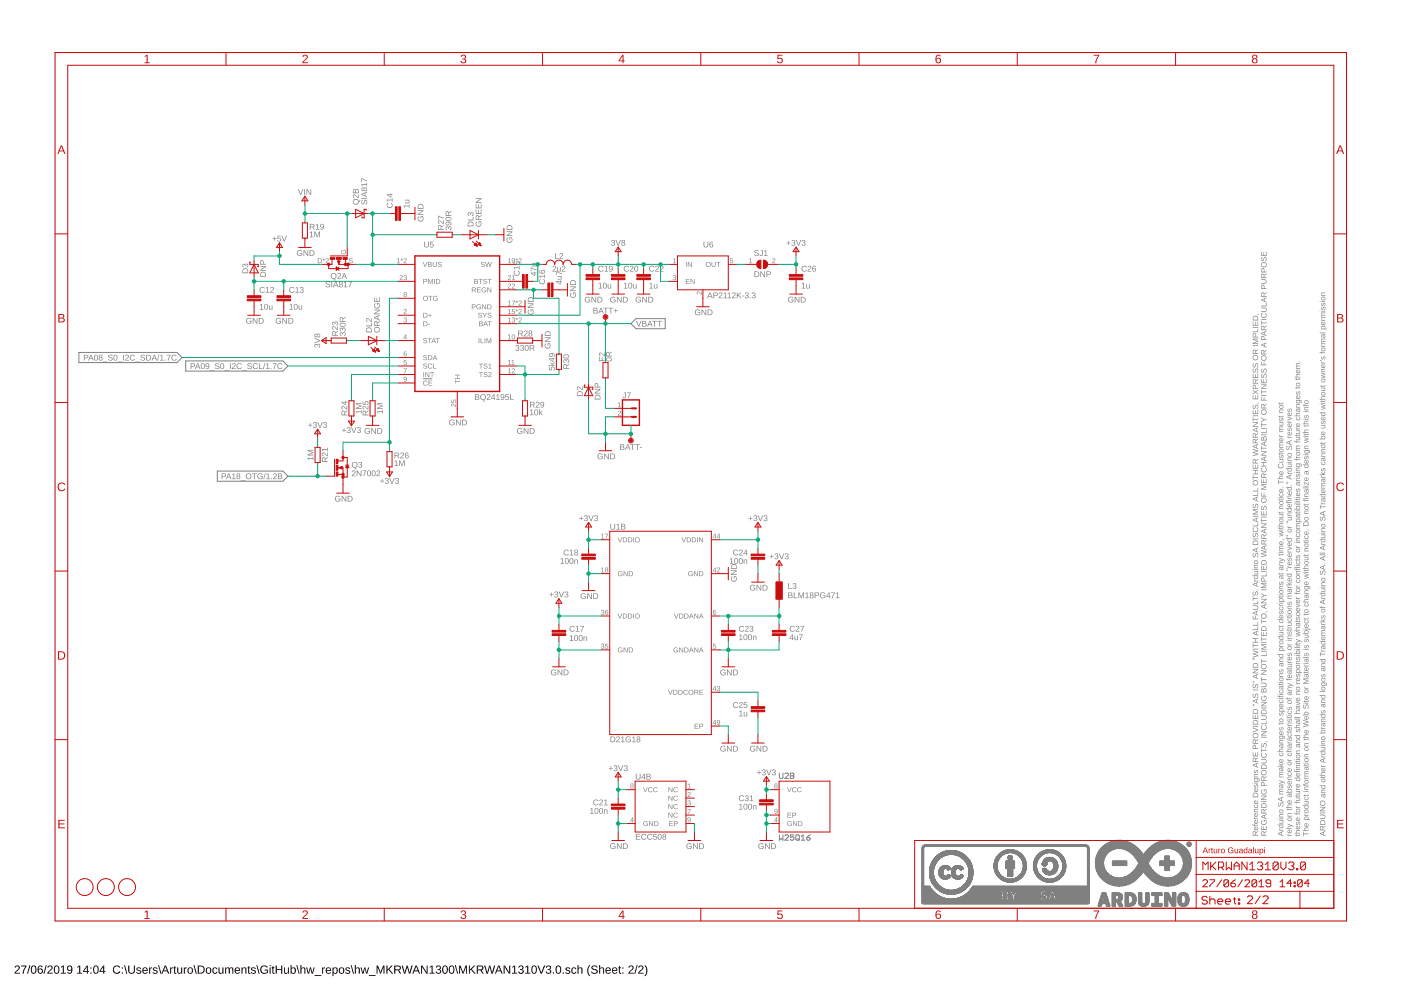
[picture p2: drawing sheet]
<svg xmlns="http://www.w3.org/2000/svg" width="420mm" height="297mm" viewBox="0 0 420 297" stroke-linecap="round" stroke-linejoin="round" font-family="sans-serif">
<path d="M4.6 289.6a.79 .79 0 0 1 1.3 .1 .79 .79 0 0 1-.5 1.2l-.7 .7h1.3v.2h-1.6l.1-.4 .6-.6a.52 .52 0 0 0 .5-.8 .52 .52 0 0 0-.9-.1l-.3 .1zM6.3 289.4h1.6l-.7 1.6-.1 .8h-.3v-.4l.8-1.7h-1.3zM8.8 289.3h.3l-.7 2.6h-.3zM9.6 289.5a.91 .91 0 0 1 1.1 .1 .91 .91 0 0 1 .2 1 .91 .91 0 0 1-.8 1.3 .91 .91 0 0 1-.9-1.3zM9.8 289.7a1.31 1.31 0 0 0 .3 1.9 1.21 1.21 0 0 0 0-2zM11.6 289.5l.3-.1a.71 .71 0 0 1 .9 .5h-.3a.51 .51 0 0 0-.6-.2 .51 .51 0 0 0-.3 .6v.3a.78 .78 0 0 1 1.2 .1 .78 .78 0 0 1-.4 1.2 .78 .78 0 0 1-1.1-.6v-1.2zM11.5 291a.55 .55 0 0 0 1.1 0 .55 .55 0 0 0-1.1 0zM13.7 289.3h.3l-.7 2.6h-.3zM14.5 289.6a.79 .79 0 0 1 1.2 .1 .79 .79 0 0 1-.5 1.2l-.7 .7h1.3v.2h-1.6l.1-.4 .7-.6a.52 .52 0 0 0 .4-.8 .52 .52 0 0 0-.8-.1l-.4 .1zM16.5 289.5a.91 .91 0 0 1 1.1 .1 .91 .91 0 0 1 .2 1 .91 .91 0 0 1-.8 1.3 .91 .91 0 0 1-.9-1.3zM16.7 289.7a1.31 1.31 0 0 0 .3 1.9 1.21 1.21 0 0 0 0-2zM18.3 289.8l.9-.4v2.2h.5v.2h-1.5v-.2h.6v-1.9l-.5 .4zM20.3 289.6a.96 .96 0 0 1 1.2 0 .96 .96 0 0 1 .2 1.3 .83 .83 0 0 1-.6 .9 .83 .83 0 0 1-1-.4l.3-.1a.59 .59 0 0 0 .9 .2 .59 .59 0 0 0 .1-.8 .78 .78 0 0 1-1.2 .1 .78 .78 0 0 1 .1-1.2zM20.3 290.2a.55 .55 0 0 0 1.1 0 .55 .55 0 0 0-1.1 0zM23.2 289.8l.9-.4v2.2h.6v.2h-1.6v-.2h.7v-1.9l-.6 .4zM26 289.4h.4v1.7h.3v.2h-.3v.5h-.3v-.5h-1.2zM26.1 289.8l-.9 1.3h.9zM27.1 290h.4v.3h-.4zM27.1 291.5h.4v.3h-.4zM28.3 289.5a.91 .91 0 0 1 1 .1 .91 .91 0 0 1 .3 1 .91 .91 0 0 1-.8 1.3 .91 .91 0 0 1-.9-1.3zM28.5 289.7a1.31 1.31 0 0 0 .3 1.9 1.21 1.21 0 0 0 0-2zM30.9 289.4h.4v1.7h.3v.2h-.3v.5h-.3v-.5h-1.2zM31 289.8l-.9 1.3h.9zM34.2 289.7a1.21 1.21 0 0 1 1.9 .3l-.3 .1a.9 .9 0 0 0-1.4-.1 .9 .9 0 0 0 .1 1.3 .9 .9 0 0 0 1.3-.2l.3 .1a1.25 1.25 0 0 1-1.9 .4 1.25 1.25 0 0 1 0-1.9zM36.5 290h.4v.3h-.4zM36.5 291.5h.4v.3h-.4zM37.2 289.3h.3l.7 2.6h-.3zM38.5 289.4h.3v1.5a.68 .68 0 0 0 .7 .7 .68 .68 0 0 0 .6-.7v-1.5h.4v1.5a1.01 1.01 0 0 1-1 1 1.01 1.01 0 0 1-1-.9zM41.1 290.1a.85 .85 0 0 1 1.2 .3h-.2a.39 .39 0 0 0-.5-.3 .39 .39 0 0 0-.3 .5l.2 .1a.68 .68 0 0 1 .9 .8 .68 .68 0 0 1-1.2 .3l-.4-.4h.3a.45 .45 0 0 0 .5 .3 .45 .45 0 0 0 .4-.5l-.2-.1a.61 .61 0 0 1-.8-.3 .61 .61 0 0 1 .1-.7zM42.9 290.2a.85 .85 0 0 1 1-.2 .85 .85 0 0 1 .4 1h-1.3a.54 .54 0 0 0 .3 .6 .54 .54 0 0 0 .7-.2h.3a.95 .95 0 0 1-1.5 .2 .95 .95 0 0 1 .1-1.4zM43.1 290.3l-.1 .4h1l-.3-.5zM44.7 290h.3v.4l.2-.4h.4v.2l-.5 .3-.1 1.3h-.3zM46 290.1a.85 .85 0 0 1 1.3 .3h-.3a.39 .39 0 0 0-.5-.3 .39 .39 0 0 0-.3 .5l.2 .1a.68 .68 0 0 1 .9 .8 .68 .68 0 0 1-1.2 .3l-.3-.4h.2a.45 .45 0 0 0 .6 .3 .45 .45 0 0 0 .3-.5l-.2-.1a.61 .61 0 0 1-.7-.3 .61 .61 0 0 1 0-.7zM47.4 289.3h.3l.7 2.6h-.3zM49.4 289.4h.4l1 2.4h-.4l-.3-.7h-1.1l-.2 .7h-.4zM49.6 289.7l-.5 1.2h.9zM51 290h.3v.4l.2-.4h.4v.2l-.5 .3-.1 1.3h-.3zM52.3 289.6h.2v.4h.4v.2h-.4v1.2l.4 .4-.7-.1v-1.5h-.2v-.2h.2zM53.1 290h.4v1.2a.45 .45 0 0 0 .5 .5 .45 .45 0 0 0 .3-.6v-1.1h.3v1.8h-.2l-.1-.3a.63 .63 0 0 1-.7 .4 .63 .63 0 0 1-.5-.7zM55.1 290h.3v.4l.2-.4h.4v.2l-.5 .3-.1 1.3h-.3zM56.4 290.2a.91 .91 0 0 1 1.3 .1 .91 .91 0 0 1-.1 1.3 .91 .91 0 0 1-1.3-.2zM56.8 290.3l-.1 .1a.72 .72 0 0 0-.2 .8 .72 .72 0 0 0 .8 .4l.1-.1a.72 .72 0 0 0 .2-.9 .72 .72 0 0 0-.8-.3zM58 289.3h.3l.7 2.6h-.3zM59.3 289.4a1.43 1.43 0 0 1 2.1 1.4 1.11 1.11 0 0 1-1.2 1h-.9zM59.6 289.7v1.9h.6a1 1 0 0 0 .8-1.3 1 1 0 0 0-1.4-.6zM61.9 290.2a.91 .91 0 0 1 1.3 .1 .91 .91 0 0 1-.1 1.3 .91 .91 0 0 1-1.3-.2zM62.3 290.3l-.1 .1a.72 .72 0 0 0-.2 .8 .72 .72 0 0 0 .8 .4l.1-.1a.72 .72 0 0 0 .2-.9 .72 .72 0 0 0-.8-.3zM63.9 290.2a.76 .76 0 0 1 1.3 .3h-.3a.48 .48 0 0 0-.7-.3 .48 .48 0 0 0-.2 .7 .48 .48 0 0 0 .2 .7 .48 .48 0 0 0 .7-.3h.3a.83 .83 0 0 1-1.1 .5 .83 .83 0 0 1-.4-1.2zM65.5 290h.3v1.2a.45 .45 0 0 0 .5 .5 .45 .45 0 0 0 .4-.6v-1.1h.3v1.8h-.3v-.3a.63 .63 0 0 1-.7 .4 .63 .63 0 0 1-.5-.7zM67.5 290h.3v.3a.58 .58 0 0 1 .5-.4 .58 .58 0 0 1 .6 .4 .58 .58 0 0 1 .7-.4 .58 .58 0 0 1 .4 .7v1.2h-.3l-.1-1.4a.41 .41 0 0 0-.5-.2 .41 .41 0 0 0-.2 .6v1h-.3v-1.4a.41 .41 0 0 0-.6-.2 .41 .41 0 0 0-.2 .6v1h-.3zM70.6 290.2a.85 .85 0 0 1 1-.2 .85 .85 0 0 1 .4 1h-1.3a.54 .54 0 0 0 .3 .6 .54 .54 0 0 0 .7-.2h.3a.95 .95 0 0 1-1.5 .2 .95 .95 0 0 1 .1-1.4zM70.8 290.3l-.1 .4h1l-.3-.5zM72.4 290h.3v.3a.63 .63 0 0 1 .7-.3 .63 .63 0 0 1 .5 .6v1.2h-.3v-1.1a.45 .45 0 0 0-.5-.5 .45 .45 0 0 0-.4 .6v1h-.3zM74.5 289.6h.2v.4h.4v.2h-.4v1.2l.4 .4-.7-.1v-1.5h-.2v-.2h.2zM75.5 290.1a.85 .85 0 0 1 1.2 .3h-.3a.39 .39 0 0 0-.4-.3 .39 .39 0 0 0-.3 .5l.2 .1a.68 .68 0 0 1 .8 .8 .68 .68 0 0 1-1.1 .3l-.4-.4h.3a.45 .45 0 0 0 .5 .3 .45 .45 0 0 0 .4-.5l-.3-.1a.61 .61 0 0 1-.7-.3 .61 .61 0 0 1 .1-.7zM76.9 289.3h.3l.7 2.6h-.3zM78.4 289.7a1.27 1.27 0 0 1 1.9 .3h-.3a.96 .96 0 0 0-1.4 0 .96 .96 0 0 0 0 1.3 .96 .96 0 0 0 1.3 .2l.1-.6h-.7v-.3h1.1v.9a1.33 1.33 0 0 1-1.9 .1 1.33 1.33 0 0 1-.1-1.9zM80.9 289.3h.3v.3h-.3zM80.9 290h.3v1.8h-.3zM81.8 289.6h.2v.4h.3v.2h-.3v1.2l.4 .4-.7-.1v-1.5h-.2v-.2h.2zM82.7 289.4h.3v1h1.3v-1h.3v2.4h-.3v-1.1h-1.3v1.1h-.3zM85.2 290h.3v1.2a.45 .45 0 0 0 .5 .5 .45 .45 0 0 0 .3-.6v-1.1h.4v1.8h-.3v-.3a.63 .63 0 0 1-.8 .4 .63 .63 0 0 1-.4-.7zM87.1 289.3h.4l-.1 1a.71 .71 0 0 1 1-.3 .71 .71 0 0 1 .3 .9 .76 .76 0 0 1-.9 1l-.3-.3-.1 .2h-.3zM87.7 290.3l-.1 .1a.67 .67 0 0 0-.2 .8 .67 .67 0 0 0 .9 .3 .71 .71 0 0 0 .1-.9 .71 .71 0 0 0-.7-.3zM88.9 289.3h.2l.8 2.6h-.3zM90.1 289.3h.3v1a.63 .63 0 0 1 .7-.3 .63 .63 0 0 1 .5 .6v1.2h-.3v-1.1a.45 .45 0 0 0-.5-.5 .45 .45 0 0 0-.4 .5v1.1h-.3zM91.8 290h.3l.4 1.6 .4-1.6h.4l.4 1.6 .4-1.6h.3l-.6 1.8h-.3l-.4-1.6-.4 1.6h-.4zM94.3 292.3h2.1v.2h-2.1zM96.6 290h.3v.4l.2-.4h.4v.2l-.6 .3v1.3h-.3zM97.9 290.2a.85 .85 0 0 1 1-.2 .85 .85 0 0 1 .4 1h-1.3a.54 .54 0 0 0 .3 .6 .54 .54 0 0 0 .7-.2h.3a.95 .95 0 0 1-1.5 .2 .95 .95 0 0 1 .1-1.4zM98.1 290.3l-.1 .4h1l-.3-.5zM99.7 290h.3v.3a.71 .71 0 0 1 .9-.3 .71 .71 0 0 1 .4 .9 .76 .76 0 0 1-.9 .9l-.4-.2v1h-.3zM100.2 290.3l-.1 .1a.67 .67 0 0 0-.1 .8 .67 .67 0 0 0 .9 .3 .71 .71 0 0 0 .1-.9 .71 .71 0 0 0-.8-.3zM101.8 290.2a.91 .91 0 0 1 1.3 .1 .91 .91 0 0 1-.1 1.3 .91 .91 0 0 1-1.3-.2zM102.1 290.3l-.1 .1a.72 .72 0 0 0-.1 .8 .72 .72 0 0 0 .8 .4l.1-.1a.72 .72 0 0 0 .2-.9 .72 .72 0 0 0-.9-.3zM103.8 290.1a.85 .85 0 0 1 1.2 .3h-.3a.39 .39 0 0 0-.4-.3 .39 .39 0 0 0-.3 .5l.2 .1a.68 .68 0 0 1 .8 .8 .68 .68 0 0 1-1.1 .3l-.4-.4h.3a.45 .45 0 0 0 .5 .3 .45 .45 0 0 0 .4-.5l-.3-.1a.61 .61 0 0 1-.7-.3 .61 .61 0 0 1 .1-.7zM105.2 289.3h.2l.8 2.6h-.3zM106.4 289.3h.3v1a.63 .63 0 0 1 .7-.3 .63 .63 0 0 1 .5 .6v1.2h-.3v-1.1a.45 .45 0 0 0-.5-.5 .45 .45 0 0 0-.4 .5v1.1h-.3zM108.1 290h.3l.4 1.6 .4-1.6h.4l.4 1.6 .4-1.6h.3l-.5 1.8h-.4l-.4-1.6-.4 1.6h-.4zM110.6 292.3h2.1v.2h-2.1zM112.9 289.4h.5l.7 2.1 .8-2.1h.4v2.4h-.3v-2.1l-.8 2.1h-.2l-.8-2.1v2.1h-.3zM115.9 289.4h.3v1.2l1.2-1.2h.4l-1.1 1.1 1.2 1.3h-.4l-1-1.1-.3 .2v.9h-.3zM118.2 289.4h1.2a.7 .7 0 0 1 .8 .6 .7 .7 0 0 1-.6 .8l.7 1h-.3l-.7-1h-.7v1h-.4zM118.6 289.7v.9h.8a.46 .46 0 0 0 .5-.5 .46 .46 0 0 0-.6-.4zM120.4 289.4h.4l.6 2.2 .5-2.2h.4l.5 2.2 .6-2.2h.4l-.8 2.4h-.4l-.5-2-.5 2h-.4zM124.6 289.4h.4l1 2.4h-.3l-.3-.7h-1.1l-.3 .7h-.4zM124.8 289.7l-.4 1.2h.9zM126.3 289.4h.4l1.3 2.1v-2.1h.3v2.4h-.4l-1.3-2v2h-.3zM128.9 289.8l.8-.4v2.2h.6v.2h-1.5v-.2h.6v-1.9l-.5 .4zM130.9 289.5a.7 .7 0 0 1 1.2 0 .7 .7 0 0 1-.4 1.1 .72 .72 0 0 1 .5 1.1 .72 .72 0 0 1-1.1 .1l-.5-.6h.4a.49 .49 0 0 0 .6 .4 .49 .49 0 0 0 .2-.7l-.6-.2v-.2a.47 .47 0 0 0 .7-.3 .47 .47 0 0 0-.3-.6 .47 .47 0 0 0-.6 .4h-.3zM133 289.5a.91 .91 0 0 1 1 .1 .91 .91 0 0 1 .3 1 .91 .91 0 0 1-.8 1.3 .91 .91 0 0 1-.9-1.3zM133.2 289.7a1.31 1.31 0 0 0 .3 1.9 1.21 1.21 0 0 0 0-2zM135 289.5a.91 .91 0 0 1 1 .1 .91 .91 0 0 1 .3 1 .91 .91 0 0 1-.9 1.3 .91 .91 0 0 1-.8-1.3zM135.1 289.7a1.31 1.31 0 0 0 .3 1.9 1.21 1.21 0 0 0 0-2zM136.4 289.3h.3l.7 2.6h-.3zM137.7 289.4h.4l.8 2.1 .7-2.1h.4v2.4h-.2v-2.1l-.8 2.1h-.2l-.8-2.1v2.1h-.3zM140.6 289.4h.4v1.2l1.1-1.2h.4l-1 1.1 1.2 1.3h-.5l-.9-1.1-.3 .2v.9h-.4zM143 289.4h1.1a.7 .7 0 0 1 .9 .6 .7 .7 0 0 1-.6 .8l.7 1h-.4l-.6-1h-.8v1h-.3zM143.3 289.7v.9h.8a.46 .46 0 0 0 .6-.5 .46 .46 0 0 0-.6-.4zM145.2 289.4h.3l.6 2.2 .6-2.2h.3l.6 2.2 .6-2.2h.3l-.7 2.4h-.4l-.5-2-.6 2h-.4zM149.4 289.4h.4l.9 2.4h-.3l-.3-.7h-1.1l-.3 .7h-.3zM149.6 289.7l-.5 1.2h.9zM151 289.4h.4l1.3 2.1v-2.1h.3v2.4h-.4l-1.3-2v2h-.3zM153.6 289.8l.9-.4v2.2h.6v.2h-1.5v-.2h.6v-1.9l-.6 .4zM155.7 289.5a.7 .7 0 0 1 1.1 0 .7 .7 0 0 1-.3 1.1 .72 .72 0 0 1 .5 1.1 .72 .72 0 0 1-1.2 .1l-.4-.6h.3a.49 .49 0 0 0 .7 .4 .49 .49 0 0 0 .2-.7l-.6-.2v-.2a.47 .47 0 0 0 .7-.3 .47 .47 0 0 0-.4-.6 .47 .47 0 0 0-.5 .4h-.4zM157.6 289.8l.8-.4v2.2h.6v.2h-1.5v-.2h.6v-1.9l-.5 .4zM159.7 289.5a.91 .91 0 0 1 1.1 .1 .91 .91 0 0 1 .2 1 .91 .91 0 0 1-.8 1.3 .91 .91 0 0 1-.9-1.3zM159.9 289.7a1.31 1.31 0 0 0 .3 1.9 1.21 1.21 0 0 0 0-2zM161.2 289.4h.3l.8 2.2 .9-2.2h.3l-1 2.4h-.3zM163.9 289.5a.7 .7 0 0 1 1.2 0 .7 .7 0 0 1-.3 1.1 .72 .72 0 0 1 .4 1.1 .72 .72 0 0 1-1.1 .1l-.4-.6h.3a.49 .49 0 0 0 .6 .4 .49 .49 0 0 0 .3-.7l-.7-.2v-.2a.47 .47 0 0 0 .7-.3 .47 .47 0 0 0-.3-.6 .47 .47 0 0 0-.6 .4h-.3zM165.8 291.5h.3v.3h-.3zM167 289.5a.91 .91 0 0 1 1 .1 .91 .91 0 0 1 .3 1 .91 .91 0 0 1-.8 1.3 .91 .91 0 0 1-.9-1.3zM167.1 289.7a1.31 1.31 0 0 0 .3 1.9 1.21 1.21 0 0 0 .1-2zM168.8 291.5h.3v.3h-.3zM169.8 290.1a.85 .85 0 0 1 1.2 .3h-.3a.39 .39 0 0 0-.4-.3 .39 .39 0 0 0-.3 .5l.2 .1a.68 .68 0 0 1 .8 .8 .68 .68 0 0 1-1.1 .3l-.4-.4h.3a.45 .45 0 0 0 .5 .3 .45 .45 0 0 0 .4-.5l-.3-.1a.61 .61 0 0 1-.7-.3 .61 .61 0 0 1 .1-.7zM171.5 290.2a.76 .76 0 0 1 1.3 .3h-.3a.48 .48 0 0 0-.6-.3 .48 .48 0 0 0-.2 .7 .48 .48 0 0 0 .2 .7 .48 .48 0 0 0 .6-.3h.4a.83 .83 0 0 1-1.2 .5 .83 .83 0 0 1-.3-1.2zM173.2 289.3h.3v1a.63 .63 0 0 1 .7-.3 .63 .63 0 0 1 .5 .6v1.2h-.3v-1.1a.45 .45 0 0 0-.5-.5 .45 .45 0 0 0-.4 .5v1.1h-.3zM176.8 289.3h.3a2.48 2.48 0 0 0 0 3.3 1.7 1.7 0 0 1-1-2zM177.5 289.7a1.11 1.11 0 0 1 1.7 .2l-.3 .1a.54 .54 0 0 0-.7-.5 .54 .54 0 0 0-.3 .8 1.03 1.03 0 0 1 1.3 1.3 1.25 1.25 0 0 1-2-.3l.4-.1a.65 .65 0 0 0 .7 .5 .65 .65 0 0 0 .5-.8l-1-.3a.6 .6 0 0 1-.3-.9zM179.7 289.3h.3v1a.63 .63 0 0 1 .7-.3 .63 .63 0 0 1 .5 .6v1.2h-.3v-1.1a.45 .45 0 0 0-.5-.5 .45 .45 0 0 0-.4 .5v1.1h-.3zM181.8 290.2a.85 .85 0 0 1 1-.2 .85 .85 0 0 1 .4 1h-1.3a.54 .54 0 0 0 .3 .6 .54 .54 0 0 0 .7-.2h.3a.95 .95 0 0 1-1.5 .2 .95 .95 0 0 1 .1-1.4zM182 290.3l-.1 .4h1l-.3-.5zM183.7 290.2a.85 .85 0 0 1 1.1-.2 .85 .85 0 0 1 .4 1h-1.4a.54 .54 0 0 0 .4 .6 .54 .54 0 0 0 .7-.2h.2a.95 .95 0 0 1-1.4 .2 .95 .95 0 0 1 0-1.4zM184 290.3l-.2 .4h1.1l-.3-.5zM185.7 289.6h.2v.4h.4v.2h-.4v1.2l.4 .4-.7-.1v-1.5h-.2v-.2h.2zM186.6 290h.4v.3h-.4zM186.6 291.5h.4v.3h-.4zM188.7 289.6a.79 .79 0 0 1 1.3 .1 .79 .79 0 0 1-.5 1.2l-.7 .7h1.3v.2h-1.6l.1-.4 .6-.6a.52 .52 0 0 0 .5-.8 .52 .52 0 0 0-.9-.1l-.3 .1zM191 289.3h.2l-.7 2.6h-.3zM191.7 289.6a.79 .79 0 0 1 1.2 .1 .79 .79 0 0 1-.5 1.2l-.7 .7h1.3v.2h-1.6l.1-.4 .7-.6a.52 .52 0 0 0 .4-.8 .52 .52 0 0 0-.8-.1l-.4 .1zM193.2 289.3a1.7 1.7 0 0 1 .9 2l-.4 1-.5 .3a2.48 2.48 0 0 0 0-3.3z" fill="#000"/>
<path d="M127 113.5h2.5" fill="none" stroke="#808080" stroke-width=".3"/>
<g fill="#808080">
<path d="M375.8 249.3l.5-.1 .3 .3 .7-.4v.2l-.7 .4v.5h.7v.3h-1.6zM375.9 249.5v.7h.6l-.1-.7zM376.2 247.9l.5-.1v.8a.36 .36 0 0 0 .5-.2 .36 .36 0 0 0-.2-.4v-.2a.6 .6 0 0 1 .2 .8 .6 .6 0 0 1-.9 .2 .6 .6 0 0 1-.1-.9zM376.3 248.1l-.1 .3 .4 .2v-.6zM375.6 247l.3 .2 .3-.2v.2h1.1v.2h-1.1l-.1 .2-.4-.2zM376.2 245.9l.5-.1v.9a.36 .36 0 0 0 .5-.2 .36 .36 0 0 0-.2-.5v-.2a.6 .6 0 0 1 .2 .9 .6 .6 0 0 1-.9 .1 .6 .6 0 0 1-.1-.9zM376.3 246.1l-.1 .4 .4 .2v-.7zM376.1 245l.4 .3h.8v.2h-1.2v-.2h.2zM376.2 243.9l.5-.2v.9a.36 .36 0 0 0 .5-.2 .36 .36 0 0 0-.2-.5v-.2a.6 .6 0 0 1 .2 .9 .6 .6 0 0 1-.9 .1 .6 .6 0 0 1-.1-.8zM376.3 244l-.1 .4 .4 .2v-.7zM376.2 242.6l1.1-.1v.2h-.8a.3 .3 0 0 0-.3 .3 .3 .3 0 0 0 .4 .2h.7v.2l-1.2 .1 .2-.3-.2-.2zM376.1 241.4l.3-.2v.2a.34 .34 0 0 0 .1 .5 .34 .34 0 0 0 .4 0 .34 .34 0 0 0 0-.5v-.2a.58 .58 0 0 1 .2 .8 .58 .58 0 0 1-.8 .2 .58 .58 0 0 1-.2-.8zM376.2 240.1l.5-.2v.9a.36 .36 0 0 0 .5-.2 .36 .36 0 0 0-.2-.5v-.1a.6 .6 0 0 1 .2 .8 .6 .6 0 0 1-.9 .1 .6 .6 0 0 1-.1-.8zM376.3 240.2l-.1 .4 .4 .2v-.7zM375.9 237.8a.83 .83 0 0 1 .9-.2 .83 .83 0 0 1 .5 .8v.6h-1.6zM376 238l-.1 .8h1.2a.7 .7 0 0 0-.2-.9 .7 .7 0 0 0-.9 .1zM376.2 236.4l.5-.1v.9a.36 .36 0 0 0 .5-.3 .36 .36 0 0 0-.2-.4v-.2a.6 .6 0 0 1 .2 .9 .6 .6 0 0 1-.9 .1 .6 .6 0 0 1-.1-.9zM376.3 236.6l-.1 .4 .4 .2v-.7zM376.2 235.2l.2 .7a.65 .65 0 0 1 .8-.7v.8l-.2-.1 .1-.5-.2-.1-.1 .3a.36 .36 0 0 1-.4 .5 .36 .36 0 0 1-.3-.5zM375.6 234.6l.2 .2zM376.1 234.6h1.2v.2h-1.2zM376.1 233.3l1.5 .1 .2 .4-.3 .5a.47 .47 0 0 0 .1-.5 .47 .47 0 0 0-.5-.3 .52 .52 0 0 1-.1 .7 .52 .52 0 0 1-.7 0 .52 .52 0 0 1 0-.7zM376.3 233.7l-.1 .1a.43 .43 0 0 0 .5 .4 .43 .43 0 0 0 .3-.6zM376.2 232.1l1.1-.1v.2h-.8a.3 .3 0 0 0-.3 .3 .3 .3 0 0 0 .4 .3h.7v.2h-1.2l.2-.2-.2-.3zM376.2 230.8l.2 .7a.65 .65 0 0 1 .8-.6v.8l-.2-.1 .1-.6h-.2l-.1 .3a.36 .36 0 0 1-.4 .4 .36 .36 0 0 1-.3-.4zM375.7 229.2l1.6-.6v.2l-.5 .2v.7l.5 .2v.3l-1.6-.7zM375.9 229.4l.8 .3v-.6zM375.8 227.2l.5-.1 .3 .4 .7-.5v.3l-.7 .4v.5h.7v.2h-1.6zM375.9 227.4v.8h.6l-.1-.8zM375.7 225.5h.2v1h.5v-1h.2v1h.5v-1.1h.2v1.3h-1.6zM375.8 223.4h.7l.2 .9h.6v.2h-1.6zM376 223.5l-.1 .8h.6v-.7zM375.8 221.7l.5-.1 .3 .4 .7-.5v.3l-.7 .4v.5h.7v.2h-1.6zM375.9 221.9v.8h.6l-.1-.8zM375.7 220.5a.83 .83 0 0 1 1.6 0 .83 .83 0 0 1-1.6 0zM375.9 220.6a.63 .63 0 0 0 1.2 0 .63 .63 0 0 0-1.2 0zM375.7 218l1.6 .7v.2l-1.6 .7v-.3l1.4-.5-1.4-.5zM375.7 217.6h1.6v.2h-1.6zM375.9 216a.83 .83 0 0 1 .9-.2 .83 .83 0 0 1 .5 .8v.6h-1.6zM376 216.2l-.1 .8h1.2a.7 .7 0 0 0-.2-.9 .7 .7 0 0 0-.9 .1zM375.7 214.3h.2v1h.5v-1h.2v1h.5v-1.1h.2v1.3h-1.6zM375.9 212.7a.83 .83 0 0 1 .9-.1 .83 .83 0 0 1 .5 .7v.6h-1.6zM376 212.9l-.1 .8h1.2a.7 .7 0 0 0-.2-.8 .7 .7 0 0 0-.9 0zM375.7 211h.5v.2h-.5zM375.7 211.4l.5 .1v.1l-.5 .1zM375.7 210l1.6-.6v.2l-.5 .2v.7l.5 .2v.2l-1.6-.6zM375.9 210.1l.8 .3v-.6zM375.9 208l.1-.1 .1 .2a.37 .37 0 0 0-.3 .5 .37 .37 0 0 0 .5 .3 .68 .68 0 0 1 .2-.7 .68 .68 0 0 1 .7-.1l.1 .8-.4 .3v-.2a.43 .43 0 0 0 .3-.5 .43 .43 0 0 0-.5-.3l-.1 .2a.53 .53 0 0 1-.5 .8 .53 .53 0 0 1-.4-.9zM375.7 206.7h1.6v.2h-1.6zM375.9 205.1h.1l.1 .2a.37 .37 0 0 0-.3 .4 .37 .37 0 0 0 .5 .3 .68 .68 0 0 1 .2-.7 .68 .68 0 0 1 .7-.1l.1 .8-.4 .4v-.2a.43 .43 0 0 0 .3-.5 .43 .43 0 0 0-.5-.4l-.1 .2a.53 .53 0 0 1-.5 .8 .53 .53 0 0 1-.4-.9zM375.7 204.2h.5v.2h-.5zM375.7 204.6h.5v.2h-.5zM375.7 202.6l1.6-.6v.2l-.5 .2v.7l.5 .2v.3l-1.6-.7zM375.9 202.8l.8 .3v-.6zM375.7 200.5h1.6v.2l-1.4 .9h1.4v.2h-1.6v-.3l1.4-.8h-1.4zM375.9 198.9a.83 .83 0 0 1 .9-.1 .83 .83 0 0 1 .5 .7v.6h-1.6zM376 199.1l-.1 .8h1.2a.7 .7 0 0 0-.2-.9 .7 .7 0 0 0-.9 .1zM375.7 197.2h.5v.2h-.5zM375.7 197.6l.5 .1v.1h-.5zM375.7 194.9l1.6 .5v.2l-1.4 .4 1.4 .4v.2l-1.6 .5v-.2l1.4-.4-1.4-.4v-.2l1.4-.4-1.4-.4zM375.7 194.5h1.6v.2h-1.6zM375.7 192.9h.2v.5h1.4v.2h-1.4v.6h-.2zM375.7 191.3h1.6v.2h-.7v.9h.7v.2h-1.6v-.2h.7v-.9h-.7zM375.7 189.7l1.6-.7v.2l-.5 .2v.8l.5 .2v.2l-1.6-.7zM375.9 189.8l.8 .3v-.6zM375.7 188.6h1.4v-.8h.2v1h-1.6zM375.7 187.3h1.4v-.8h.2v1h-1.6zM375.7 184.5h.2v.9h.6v-.9h.2v.9h.6v.2h-1.6zM375.7 183.6l1.6-.6v.2l-.5 .2v.7l.5 .2v.2l-1.6-.6zM375.9 183.7l.8 .4v-.7zM375.7 181.5h1a.67 .67 0 0 1 .6 .6 .67 .67 0 0 1-.6 .7h-1v-.2h1a.45 .45 0 0 0 .5-.5 .45 .45 0 0 0-.5-.4h-1zM375.7 180.9h1.4v-.9h.2v1.1h-1.6zM375.7 178.8h.2v.5h1.4v.2h-1.4v.6h-.2zM375.9 177.4l.1-.1 .1 .2a.37 .37 0 0 0-.3 .5 .37 .37 0 0 0 .5 .2 .68 .68 0 0 1 .2-.7 .68 .68 0 0 1 .7-.1l.1 .9-.4 .3v-.2a.43 .43 0 0 0 .3-.5 .43 .43 0 0 0-.5-.4l-.1 .3a.53 .53 0 0 1-.5 .7 .53 .53 0 0 1-.4-.8zM377.1 176.7h.2v.2h-.2zM375.7 175l1.6-.6v.2l-.5 .2v.7l.5 .2v.3l-1.6-.7zM375.9 175.2l.8 .3v-.6zM376.1 173.7l.4 .3h.8v.2h-1.2v-.2h.2zM375.6 172.5h1.7l-.2 .2a.54 .54 0 0 1 .1 .8 .54 .54 0 0 1-.8 0 .44 .44 0 0 1-.3-.4 .44 .44 0 0 1 .2-.4h-.7zM376.3 172.8l-.1 .1a.42 .42 0 0 0 .5 .4 .42 .42 0 0 0 .4-.5zM376.1 171.2h1.2l-.2 .2a.42 .42 0 0 1 .2 .4 .42 .42 0 0 1-.4 .4h-.8v-.3h.8a.3 .3 0 0 0 .3-.3 .3 .3 0 0 0-.4-.2h-.7zM375.6 170.6l.2 .2zM376.1 170.6h1.2v.2h-1.2zM376.2 169.4l1.1-.1v.2h-.8a.3 .3 0 0 0-.3 .4 .3 .3 0 0 0 .4 .2h.7v.2h-1.2l.2-.2-.2-.3zM376.1 168.6a.62 .62 0 0 1 1.2 0 .62 .62 0 0 1-1.2 0zM376.3 168.3a.42 .42 0 0 0 .4 .6 .42 .42 0 0 0 .4-.6zM375.9 165.9l.1-.1 .1 .2a.37 .37 0 0 0-.3 .5 .37 .37 0 0 0 .5 .2 .68 .68 0 0 1 .2-.7 .68 .68 0 0 1 .7-.1l.1 .9-.4 .3v-.2a.43 .43 0 0 0 .3-.5 .43 .43 0 0 0-.5-.3l-.1 .2a.53 .53 0 0 1-.5 .7 .53 .53 0 0 1-.4-.8zM375.7 164.7l1.6-.6v.2l-.5 .2v.7l.5 .2v.2l-1.6-.6zM375.9 164.9l.8 .3v-.6zM375.9 162.2a.83 .83 0 0 1 .9-.2 .83 .83 0 0 1 .5 .8v.6h-1.6zM376 162.4l-.1 .7h1.2a.7 .7 0 0 0-.2-.8 .7 .7 0 0 0-.9 .1zM375.7 161.4h1.6v.2h-1.6zM375.9 159.9l.1-.1 .1 .2a.37 .37 0 0 0-.3 .5 .37 .37 0 0 0 .5 .2 .68 .68 0 0 1 .2-.7 .68 .68 0 0 1 .7-.1l.1 .9-.4 .3v-.2a.43 .43 0 0 0 .3-.5 .43 .43 0 0 0-.5-.4l-.1 .3a.53 .53 0 0 1-.5 .7 .53 .53 0 0 1-.4-.8zM375.9 158.2l.2-.2v.3a.6 .6 0 0 0 0 .8 .6 .6 0 0 0 .9 0 .6 .6 0 0 0-.2-.9l.1-.2a.81 .81 0 0 1 .2 1.2 .81 .81 0 0 1-1.1 .1 .81 .81 0 0 1-.1-1.1zM375.7 157.5h1.4v-.8h.2v1.1h-1.6zM375.7 155.7l1.6-.6v.2l-.5 .2v.7l.5 .2v.2l-1.6-.6zM375.9 155.9l.8 .3v-.7zM375.7 154.6h1.6v.3h-1.6zM375.7 152.7h1.6v.2l-1.4-.1 1.4 .6-1.4 .6h1.4v.2h-1.6v-.3l1.4-.5-1.4-.5zM375.9 151.1l.1-.1 .1 .3a.37 .37 0 0 0-.3 .4 .37 .37 0 0 0 .5 .3 .68 .68 0 0 1 .2-.7 .68 .68 0 0 1 .7-.1l.1 .8-.4 .4v-.3a.43 .43 0 0 0 .3-.5 .43 .43 0 0 0-.5-.3l-.1 .2a.53 .53 0 0 1-.5 .8 .53 .53 0 0 1-.4-.9zM375.7 149.5l1.6-.7v.2l-.5 .2v.8l.5 .1v.3l-1.6-.7zM375.9 149.6l.8 .3v-.6zM375.7 148.4h1.4v-.8h.2v1h-1.6zM375.7 147.1h1.4v-.8h.2v1h-1.6zM375.7 144.7a.83 .83 0 0 1 1.6 0 .83 .83 0 0 1-1.6 0zM375.9 144.8a.63 .63 0 0 0 1.2 0 .63 .63 0 0 0-1.2 0zM375.7 142.4h.2v.6h1.4v.2h-1.4v.5h-.2zM375.7 140.9h1.6v.2h-.7v.9h.7v.2h-1.6v-.2h.7v-.9h-.7zM375.7 139.2h.2v1.1h.5v-1h.2v1h.5v-1.1h.2v1.3h-1.6zM375.8 137.7l.5-.1 .3 .4 .7-.5v.3l-.7 .4v.5h.7v.2h-1.6zM375.9 137.9v.8h.6l-.1-.8zM375.7 134.5l1.6 .5v.3l-1.4 .3 1.4 .4v.3l-1.6 .4v-.2l1.4-.4-1.4-.4v-.2l1.4-.3-1.4-.4zM375.7 133.7l1.6-.6v.2l-.5 .2v.7l.5 .2v.2l-1.6-.6zM375.9 133.8l.8 .3v-.6zM375.8 131.7l.5-.1 .3 .3 .7-.4v.2l-.7 .4v.5h.7v.3h-1.6zM375.9 131.8v.8h.6l-.1-.8zM375.8 130l.5-.1 .3 .3 .7-.4v.2l-.7 .4v.5h.7v.3h-1.6zM375.9 130.1v.8h.6l-.1-.8zM375.7 128.7l1.6-.6v.2l-.5 .2v.7l.5 .2v.3l-1.6-.7zM375.9 128.9l.8 .3v-.6zM375.7 126.6h1.6v.3l-1.4 .8h1.4v.2h-1.6v-.3l1.4-.8h-1.4zM375.7 125h.2v.6h1.4v.2h-1.4v.5h-.2zM375.7 124.5h1.6v.2h-1.6zM375.7 122.9h.2v1h.5v-.9h.2v.9h.5v-1.1h.2v1.3h-1.6zM375.9 121.4l.1-.1 .1 .2a.37 .37 0 0 0-.3 .5 .37 .37 0 0 0 .5 .3 .68 .68 0 0 1 .2-.8 .68 .68 0 0 1 .7 0l.1 .8-.4 .3v-.2a.43 .43 0 0 0 .3-.5 .43 .43 0 0 0-.5-.3l-.1 .2a.53 .53 0 0 1-.5 .7 .53 .53 0 0 1-.4-.8zM377.1 120.7l.5 .3h-.5zM375.7 118.5h.2v1h.5v-1h.2v1h.5v-1.1h.2v1.3h-1.6zM375.7 116.8l.8 .6 .8-.6v.2l-.7 .5 .7 .5v.2l-.8-.6-.8 .6v-.2l.6-.5-.6-.4zM375.8 115.4h.7l.2 .9h.6v.2h-1.6zM376 115.6l-.1 .7h.6v-.6zM375.8 113.8l.5-.1 .3 .3 .7-.4v.2l-.7 .5v.5h.7v.2h-1.6zM375.9 114v.8h.6l-.1-.8zM375.7 112.1h.2v1h.5v-1h.2v1h.5v-1.1h.2v1.3h-1.6zM375.9 110.6l.1-.1 .1 .2a.37 .37 0 0 0-.3 .5 .37 .37 0 0 0 .5 .2 .68 .68 0 0 1 .2-.7 .68 .68 0 0 1 .7-.1l.1 .9-.4 .3v-.2a.43 .43 0 0 0 .3-.5 .43 .43 0 0 0-.5-.4l-.1 .3a.53 .53 0 0 1-.5 .7 .53 .53 0 0 1-.4-.8zM375.9 109l.1-.1 .1 .2a.37 .37 0 0 0-.3 .5 .37 .37 0 0 0 .5 .3 .68 .68 0 0 1 .2-.8 .68 .68 0 0 1 .7 0l.1 .8-.4 .3v-.2a.43 .43 0 0 0 .3-.5 .43 .43 0 0 0-.5-.3l-.1 .2a.53 .53 0 0 1-.5 .7 .53 .53 0 0 1-.4-.8zM375.7 107.2a.83 .83 0 0 1 1.6 0 .83 .83 0 0 1-1.6 0zM375.9 107.3a.63 .63 0 0 0 1.2 0 .63 .63 0 0 0-1.2 0zM375.8 104.9l.5-.1 .3 .4 .7-.5v.3l-.7 .4v.5h.7v.2h-1.6zM375.9 105.1v.8h.6l-.1-.8zM375.7 103.5h1.6v.2h-1.6zM375.7 101.5h1.6v.2h-1.4l1.4 .5-1.4 .7h1.4v.2h-1.6v-.3l1.4-.5-1.4-.5zM375.8 100h.7l.2 .9h.6v.2h-1.6zM376 100.2l-.1 .7h.6v-.6zM375.7 99.4h1.4v-.9h.2v1.1h-1.6zM375.7 98h1.6v.2h-1.6zM375.7 96.4h.2v1h.5v-.9h.2v.9h.5v-1.1h.2v1.3h-1.6zM375.9 94.9a.83 .83 0 0 1 .9-.2 .83 .83 0 0 1 .5 .7v.6h-1.6zM376 95l-.1 .8h1.2a.7 .7 0 0 0-.2-.8 .7 .7 0 0 0-.9 0zM377.1 94.1l.5 .2h-.5z"/>
<path d="M378.3 249.3l.5-.1 .3 .3 .7-.4v.2l-.6 .4v.5h.6v.3h-1.6zM378.5 249.5l-.1 .7h.6l-.1-.7zM378.2 247.5h.2v1.1h.5v-1h.2v1h.6v-1.1h.1v1.3h-1.6zM378.4 245.9l.2-.1v.2a.63 .63 0 0 0 .1 .9 .63 .63 0 0 0 .9-.1 .63 .63 0 0 0-.1-.9h-.3v.5h-.2v-.7h.6a.85 .85 0 0 1 .1 1.2 .85 .85 0 0 1-1.2 .2 .85 .85 0 0 1-.1-1.2zM378.2 244.7l1.6-.7v.2l-.4 .2v.8l.4 .1v.3l-1.6-.7zM378.4 244.8l.8 .3v-.6zM378.3 242.6l.5-.1 .3 .4 .7-.5v.3l-.6 .4v.5h.6v.2h-1.6zM378.5 242.8l-.1 .8h.6l-.1-.8zM378.4 240.9a.83 .83 0 0 1 .9-.1 .83 .83 0 0 1 .5 .7v.6h-1.6zM378.5 241.1l-.1 .8h1.3a.7 .7 0 0 0-.3-.8 .7 .7 0 0 0-.9 0zM378.2 240.2h1.6v.2h-1.6zM378.2 238.5h1.6v.2l-1.3 .9h1.3v.2h-1.6v-.3l1.4-.9h-1.4zM378.4 236.8l.2-.2v.3a.63 .63 0 0 0 .1 .9 .63 .63 0 0 0 .9-.1 .63 .63 0 0 0-.1-.9h-.3v.5h-.2v-.7h.6a.85 .85 0 0 1 .1 1.2 .85 .85 0 0 1-1.2 .2 .85 .85 0 0 1-.1-1.2zM378.3 234.5h.8l.1 .9h.6v.2h-1.6zM378.5 234.6l-.1 .8h.6v-.7zM378.3 232.8l.5-.1 .3 .4 .7-.5v.3l-.6 .4v.5h.6v.2h-1.6zM378.5 233l-.1 .8h.6l-.1-.8zM378.2 231.6a.85 .85 0 0 1 1.7 0 .85 .85 0 0 1-1.7 0zM378.4 231.7a.65 .65 0 0 0 1.3 0 .65 .65 0 0 0-1.3 0zM378.4 229.3a.83 .83 0 0 1 .9-.2 .83 .83 0 0 1 .5 .8v.6h-1.6zM378.5 229.5l-.1 .8h1.3a.7 .7 0 0 0-.3-.9 .7 .7 0 0 0-.9 .1zM378.2 227.5h1a.67 .67 0 0 1 .7 .6 .67 .67 0 0 1-.7 .7h-1v-.2h1a.45 .45 0 0 0 .5-.5 .45 .45 0 0 0-.5-.4h-1zM378.4 225.8l.2-.1 .1 .2a.6 .6 0 0 0-.1 .9 .6 .6 0 0 0 .9-.1 .6 .6 0 0 0-.2-.8l.1-.2a.81 .81 0 0 1 .3 1.2 .81 .81 0 0 1-1.2 .1 .81 .81 0 0 1-.1-1.2zM378.2 224.2h.2v.6h1.4v.2h-1.4v.5h-.2zM378.4 222.8l.2-.1v.3a.37 .37 0 0 0-.3 .4 .37 .37 0 0 0 .5 .3 .68 .68 0 0 1 .2-.7 .68 .68 0 0 1 .7-.1l.1 .8-.4 .4v-.3a.43 .43 0 0 0 .3-.5 .43 .43 0 0 0-.5-.3l-.1 .2a.53 .53 0 0 1-.5 .8 .53 .53 0 0 1-.4-.9zM379.6 222.2l.5 .2h-.5zM378.2 220.9h1.6v.2h-1.6zM378.2 219.1h1.6v.3l-1.3 .9h1.3v.1h-1.6v-.2l1.4-.9h-1.4zM378.4 217.5l.2-.1 .1 .2a.6 .6 0 0 0-.1 .8 .6 .6 0 0 0 .9 0 .6 .6 0 0 0-.2-.9l.1-.2a.81 .81 0 0 1 .3 1.2 .81 .81 0 0 1-1.2 .1 .81 .81 0 0 1-.1-1.1zM378.2 216.8h1.5v-.8h.1v1.1h-1.6zM378.2 214.4h1a.67 .67 0 0 1 .7 .7 .67 .67 0 0 1-.7 .7h-1v-.3h1a.45 .45 0 0 0 .5-.4 .45 .45 0 0 0-.5-.5h-1zM378.4 212.9a.83 .83 0 0 1 .9-.2 .83 .83 0 0 1 .5 .7v.7h-1.6zM378.5 213l-.1 .8h1.3a.7 .7 0 0 0-.3-.8 .7 .7 0 0 0-.9 0zM378.2 212.1h1.6v.2h-1.6zM378.2 210.4h1.6v.3l-1.3 .8h1.3v.2h-1.6v-.3l1.4-.8h-1.4zM378.4 208.7l.2-.1v.2a.63 .63 0 0 0 .1 .9 .63 .63 0 0 0 .9-.1 .63 .63 0 0 0-.1-.9h-.3v.5h-.2v-.7h.6a.85 .85 0 0 1 .1 1.2 .85 .85 0 0 1-1.2 .2 .85 .85 0 0 1-.1-1.2zM378.4 206.4h.3l.3 .3a.44 .44 0 0 1 .5-.4 .44 .44 0 0 1 .3 .6v.6h-1.6zM378.4 206.7v.6h.5l-.1-.6zM379.2 206.5l-.1 .8h.6l-.1-.7zM378.2 204.6h1a.67 .67 0 0 1 .7 .7 .67 .67 0 0 1-.7 .7h-1v-.2h1a.45 .45 0 0 0 .5-.5 .45 .45 0 0 0-.5-.4h-1zM378.2 203.1h.2v.5h1.4v.2h-1.4v.6h-.2zM378.2 200.9h1.6v.3l-1.3 .8h1.3v.2h-1.6v-.2l1.4-.9h-1.4zM378.2 199.8a.85 .85 0 0 1 1.7 0 .85 .85 0 0 1-1.7 0zM378.4 199.9a.65 .65 0 0 0 1.3 0 .65 .65 0 0 0-1.3 0zM378.2 197.5h.2v.6h1.4v.2h-1.4v.5h-.2zM378.2 196.4h1.5v-.8h.1v1h-1.6zM378.2 195.1h1.6v.2h-1.6zM378.2 193.1h1.6v.2h-1.4l1.4 .5-1.4 .7h1.4v.2h-1.6v-.3l1.4-.5-1.4-.5zM378.2 192.5h1.6v.2h-1.6zM378.2 190.9h.2v.5h1.4v.3h-1.4v.5h-.2zM378.2 189.4h.2v1h.5v-.9h.2v.9h.6v-1h.1v1.2h-1.6zM378.4 187.9a.83 .83 0 0 1 .9-.2 .83 .83 0 0 1 .5 .8v.6h-1.6zM378.5 188.1l-.1 .8h1.3a.7 .7 0 0 0-.3-.9 .7 .7 0 0 0-.9 .1zM378.2 185.6h.2v.5h1.4v.3h-1.4v.5h-.2zM378.2 184.7a.85 .85 0 0 1 1.7 0 .85 .85 0 0 1-1.7 0zM378.4 184.7a.65 .65 0 0 0 1.3 0 .65 .65 0 0 0-1.3 0zM379.6 183.3l.5 .2h-.5zM378.2 181.7l1.6-.7v.2l-.4 .2v.7l.4 .2v.3l-1.6-.7zM378.4 181.8l.8 .3v-.6zM378.2 179.5h1.6v.3l-1.3 .8h1.3v.2h-1.6v-.2l1.4-.9h-1.4zM378.2 177.8l1 .6h.6v.2h-.6l-1 .7v-.3l.8-.5-.8-.5zM378.2 176.7h1.6v.2h-1.6zM378.2 174.7h1.6v.2h-1.4l1.4 .5-1.4 .7h1.4v.2h-1.6v-.3l1.4-.5-1.4-.5zM378.3 173.2h.8l.1 .9h.6v.2h-1.6zM378.5 173.3l-.1 .8h.6v-.6zM378.2 172.5h1.5v-.8h.1v1.1h-1.6zM378.2 171.2h1.6v.2h-1.6zM378.2 169.6h.2v1h.5v-1h.2v1h.6v-1.1h.1v1.3h-1.6zM378.4 168.1a.83 .83 0 0 1 .9-.2 .83 .83 0 0 1 .5 .7v.6h-1.6zM378.5 168.2l-.1 .8h1.3a.7 .7 0 0 0-.3-.8 .7 .7 0 0 0-.9 0zM378.2 164.9l1.6 .4v.3l-1.3 .4 1.3 .3v.3l-1.6 .5v-.3l1.4-.3-1.4-.4v-.2l1.4-.4-1.4-.4zM378.2 164l1.6-.6v.2l-.4 .2v.7l.4 .2v.2l-1.6-.6zM378.4 164.2l.8 .3v-.6zM378.3 162l.5-.1 .3 .3 .7-.4v.2l-.6 .5v.5h.6v.2h-1.6zM378.5 162.2l-.1 .8h.6l-.1-.8zM378.3 160.3l.5-.1 .3 .4 .7-.5v.2l-.6 .5v.5h.6v.2h-1.6zM378.5 160.5l-.1 .8h.6l-.1-.8zM378.2 159.1l1.6-.7v.2l-.4 .2v.8l.4 .2v.2l-1.6-.7zM378.4 159.2l.8 .3v-.6zM378.2 156.9h1.6v.3l-1.3 .8h1.3v.2h-1.6v-.2l1.4-.9h-1.4zM378.2 155.3h.2v.6h1.4v.2h-1.4v.6h-.2zM378.2 154.8h1.6v.3h-1.6zM378.2 153.2h.2v1h.5v-.9h.2v.9h.6v-1h.1v1.2h-1.6zM378.4 151.7l.2-.1v.3a.37 .37 0 0 0-.3 .4 .37 .37 0 0 0 .5 .3 .68 .68 0 0 1 .2-.7 .68 .68 0 0 1 .7-.1l.1 .8-.4 .4v-.3a.43 .43 0 0 0 .3-.5 .43 .43 0 0 0-.5-.3l-.1 .2a.53 .53 0 0 1-.5 .8 .53 .53 0 0 1-.4-.9zM378.2 150a.85 .85 0 0 1 1.7 0 .85 .85 0 0 1-1.7 0zM378.4 150a.65 .65 0 0 0 1.3 0 .65 .65 0 0 0-1.3 0zM378.2 147.7h.2v.9h.6v-.9h.2v.9h.6v.2h-1.6zM378.2 145.2h1.6v.2h-1.4l1.4 .5-1.4 .7 1.4-.1v.2h-1.6v-.2l1.4-.6-1.4-.5zM378.2 143.6h.2v1h.5v-1h.2v1h.6v-1.1h.1v1.3h-1.6zM378.3 142l.5-.1 .3 .4 .7-.5v.3l-.6 .4v.5h.6v.2h-1.6zM378.5 142.2l-.1 .8h.6l-.1-.8zM378.4 140.2l.2-.1 .1 .2a.6 .6 0 0 0-.1 .9 .6 .6 0 0 0 .9 0 .6 .6 0 0 0-.2-.9l.1-.2a.81 .81 0 0 1 .3 1.2 .81 .81 0 0 1-1.2 .1 .81 .81 0 0 1-.1-1.2zM378.2 138.5h1.6v.2h-.7v.9h.7v.2h-1.6v-.2h.7v-.9h-.7zM378.2 137.4l1.6-.6v.2l-.4 .2v.7l.4 .2v.2l-1.6-.6zM378.4 137.5l.8 .3v-.6zM378.2 135.2h1.6v.3l-1.3 .9h1.3v.2h-1.6v-.3l1.4-.9h-1.4zM378.2 133.7h.2v.5h1.4v.2h-1.4v.6h-.2zM378.2 132.9l1.6-.7v.3l-.4 .1v.8l.4 .2v.2l-1.6-.7zM378.4 133l.8 .3v-.6zM378.4 130.9h.3l.3 .3a.44 .44 0 0 1 .5-.4 .44 .44 0 0 1 .3 .6v.6h-1.6zM378.4 131.2v.6h.5l-.1-.6zM379.2 131l-.1 .8h.6l-.1-.7zM378.2 130.2h1.6v.2h-1.6zM378.2 129.6h1.5v-.8h.1v1h-1.6zM378.2 128.3h1.6v.2h-1.6zM378.2 126.7h.2v.5h1.4v.2h-1.4v.6h-.2zM378.2 125.1l1 .6h.6v.2h-.6l-1 .7v-.3l.8-.5-.8-.5zM378.2 123.6a.85 .85 0 0 1 1.7 0 .85 .85 0 0 1-1.7 0zM378.4 123.6a.65 .65 0 0 0 1.3 0 .65 .65 0 0 0-1.3 0zM378.3 121.2l.5-.1 .3 .4 .7-.5v.3l-.6 .4v.5h.6v.2h-1.6zM378.5 121.4l-.1 .8h.6l-.1-.8zM378.2 118.9h.2v.9h.6v-.9h.2v.9h.6v.3h-1.6zM378.2 118.4h1.6v.2h-1.6zM378.2 116.8h.2v.5h1.4v.3h-1.4v.5h-.2zM378.2 115.2h1.6v.3l-1.3 .9 1.3-.1v.2h-1.6v-.2l1.4-.9h-1.4zM378.2 113.6h.2v1h.5v-.9h.2v.9h.6v-1h.1v1.2h-1.6zM378.4 112.1h.2v.2a.37 .37 0 0 0-.3 .4 .37 .37 0 0 0 .5 .3 .68 .68 0 0 1 .2-.7 .68 .68 0 0 1 .7-.1l.1 .8-.4 .4v-.2a.43 .43 0 0 0 .3-.6 .43 .43 0 0 0-.5-.3l-.1 .2a.53 .53 0 0 1-.5 .8 .53 .53 0 0 1-.4-.9zM378.4 110.6l.2-.1v.2a.37 .37 0 0 0-.3 .5 .37 .37 0 0 0 .5 .2 .68 .68 0 0 1 .2-.7 .68 .68 0 0 1 .7-.1l.1 .9-.4 .3v-.2a.43 .43 0 0 0 .3-.5 .43 .43 0 0 0-.5-.4l-.1 .3a.53 .53 0 0 1-.5 .7 .53 .53 0 0 1-.4-.8zM378.2 108.3h.2v1h.6v-.9h.2v.9h.6v.2h-1.6zM378.2 107.4a.85 .85 0 0 1 1.7 0 .85 .85 0 0 1-1.7 0zM378.4 107.4a.65 .65 0 0 0 1.3 0 .65 .65 0 0 0-1.3 0zM378.3 105l.5-.1 .3 .4 .7-.5v.3l-.6 .4v.5h.6v.2h-1.6zM378.5 105.2l-.1 .8h.6l-.1-.8zM378.2 103.3l1.6-.7v.3l-.4 .2v.7l.4 .2v.2l-1.6-.7zM378.4 103.4l.8 .3v-.6zM378.3 100.8h.8l.1 .9h.6v.2h-1.6zM378.5 100.9l-.1 .8h.6v-.6zM378.2 99.8l1.6-.6v.2l-.4 .2v.7l.4 .2v.2l-1.6-.6zM378.4 99.9l.8 .3v-.6zM378.3 97.8l.5-.1 .3 .3 .7-.4v.2l-.6 .4v.5h.6v.3h-1.6zM378.5 97.9l-.1 .8h.6l-.1-.8zM378.2 96.1h.2v.6h1.4v.2h-1.4v.5h-.2zM378.2 95.6h1.6v.2h-1.6zM378.4 93.9l.2-.1 .1 .2a.6 .6 0 0 0-.1 .9 .6 .6 0 0 0 .9 0 .6 .6 0 0 0-.2-.9l.1-.2a.81 .81 0 0 1 .3 1.2 .81 .81 0 0 1-1.2 .1 .81 .81 0 0 1-.1-1.2zM378.2 92.2h1a.67 .67 0 0 1 .7 .7 .67 .67 0 0 1-.7 .6h-1v-.2h1a.45 .45 0 0 0 .5-.4 .45 .45 0 0 0-.5-.5h-1zM378.2 91.6h1.5v-.8h.1v1h-1.6zM378.2 89.8l1.6-.6v.2l-.4 .2v.7l.4 .2v.2l-1.6-.7zM378.4 89.9l.8 .3v-.6zM378.3 87.8l.5-.2 .3 .4 .7-.4v.2l-.6 .4v.5h.6v.3h-1.6zM378.5 87.9l-.1 .8h.6l-.1-.8zM378.3 85.5h.8l.1 .9h.6v.2h-1.6zM378.5 85.6l-.1 .8h.6v-.7zM378.2 83.7h1a.67 .67 0 0 1 .7 .7 .67 .67 0 0 1-.7 .6h-1v-.2h1a.45 .45 0 0 0 .5-.4 .45 .45 0 0 0-.5-.5h-1zM378.3 82.2l.5-.2 .3 .4 .7-.5v.3l-.6 .4v.5h.6v.2h-1.6zM378.5 82.3l-.1 .8h.6l-.1-.8zM378.3 80.5h.8l.1 .9h.6v.2h-1.6zM378.5 80.7l-.1 .7h.6v-.6zM378.2 79.4a.85 .85 0 0 1 1.7 0 .85 .85 0 0 1-1.7 0zM378.4 79.4a.65 .65 0 0 0 1.3 0 .65 .65 0 0 0-1.3 0zM378.4 77.1l.2-.1v.2a.37 .37 0 0 0-.3 .5 .37 .37 0 0 0 .5 .3 .68 .68 0 0 1 .2-.8 .68 .68 0 0 1 .7 0l.1 .8-.4 .3v-.2a.43 .43 0 0 0 .3-.5 .43 .43 0 0 0-.5-.3l-.1 .2a.53 .53 0 0 1-.5 .7 .53 .53 0 0 1-.4-.8zM378.2 75.5h.2v1h.5v-1h.2v1h.6v-1.1h.1v1.3h-1.6z"/>
<path d="M383.3 249.7l1.6-.6v.2l-.5 .2v.7l.5 .2v.3l-1.6-.7zM383.4 249.9l.8 .3v-.6zM383.6 248.3l.4 .4h.9v.2h-1.3v-.2h.3zM383.2 247.2h1.7l-.2 .2a.54 .54 0 0 1 .1 .8 .54 .54 0 0 1-.8 0 .44 .44 0 0 1-.4-.4 .44 .44 0 0 1 .2-.4h-.6zM383.9 247.4l-.1 .2a.42 .42 0 0 0 .5 .4 .42 .42 0 0 0 .3-.6zM383.6 245.9h1.3l-.2 .2a.42 .42 0 0 1 .2 .4 .42 .42 0 0 1-.4 .4h-.9v-.3h.8a.3 .3 0 0 0 .4-.3 .3 .3 0 0 0-.5-.2h-.7zM383.2 245.3l.2 .2zM383.6 245.3h1.3v.2h-1.3zM383.7 244.1l1.2-.1v.2h-.8a.3 .3 0 0 0-.4 .4 .3 .3 0 0 0 .5 .2h.7v.2h-1.3l.2-.2-.2-.3zM383.7 243.3a.62 .62 0 0 1 1.2 0 .62 .62 0 0 1-1.2 0zM383.9 243a.42 .42 0 0 0 .3 .6 .42 .42 0 0 0 .4-.6zM383.4 240.6l.2-.1v.2a.37 .37 0 0 0-.2 .5 .37 .37 0 0 0 .4 .2 .68 .68 0 0 1 .2-.7 .68 .68 0 0 1 .8-.1v.9l-.3 .3-.1-.2a.43 .43 0 0 0 .4-.5 .43 .43 0 0 0-.5-.4l-.1 .3a.53 .53 0 0 1-.6 .7 .53 .53 0 0 1-.3-.8zM383.3 239.4l1.6-.6v.2l-.5 .2v.7l.5 .2v.2l-1.6-.6zM383.4 239.6l.8 .3v-.6zM383.7 236.5h1.2v.2h-1l-.1 .2 .2 .3h.9v.2h-1l-.1 .2 .2 .3h.9v.2h-1.3l.2-.2a.38 .38 0 0 1-.2-.4 .38 .38 0 0 1 .2-.3l-.2-.3zM383.7 235.3l1.2-.3-.3 .4a.4 .4 0 0 1 .2 .6 .4 .4 0 0 1-.7-.1v-.5a.28 .28 0 0 0-.3 .2 .28 .28 0 0 0 .2 .3l-.1 .2-.3-.2zM384.2 235.7a.3 .3 0 0 0 .6 0 .3 .3 0 0 0-.6 0zM383.6 233.8l1.4 .6a.29 .29 0 0 1 .3 .2 .29 .29 0 0 1-.1 .3l-.3-.4-1.3 .5v-.2l1-.4-1-.4zM383.7 231.4h1.2v.2h-1l-.1 .2 .2 .3h.9v.2h-1l-.1 .2 .2 .3h.9v.2h-1.3l.2-.2a.38 .38 0 0 1-.2-.4 .38 .38 0 0 1 .2-.3l-.2-.3zM383.7 230.2l1.2-.3-.3 .4a.4 .4 0 0 1 .2 .6 .4 .4 0 0 1-.7-.1v-.5a.28 .28 0 0 0-.3 .2 .28 .28 0 0 0 .2 .3l-.1 .3-.3-.3zM384.2 230.6a.3 .3 0 0 0 .6 0 .3 .3 0 0 0-.6 0zM383.6 228.7l.6 .6 .7-.6v.3l-.6 .4 .6 .1v.2h-1.7v-.2h1zM383.8 227.7l.5-.2v.9a.36 .36 0 0 0 .4-.2 .36 .36 0 0 0-.2-.5l.1-.1a.6 .6 0 0 1 .1 .8 .6 .6 0 0 1-.8 .1 .6 .6 0 0 1-.1-.8zM383.8 227.8v.4l.3 .2v-.7zM383.7 225.8l.3-.1v.2a.34 .34 0 0 0 0 .5 .34 .34 0 0 0 .5-.1 .34 .34 0 0 0 0-.4v-.2a.58 .58 0 0 1 .2 .8 .58 .58 0 0 1-.8 .1 .58 .58 0 0 1-.2-.8zM383.7 224.5l1.2-.1v.2h-.8a.3 .3 0 0 0-.4 .4 .3 .3 0 0 0 .4 .2h.8v.2h-1.7v-.2h.6l-.2-.2zM383.7 223.3l1.2-.3-.3 .4a.4 .4 0 0 1 .2 .6 .4 .4 0 0 1-.7-.1v-.5a.28 .28 0 0 0-.3 .2 .28 .28 0 0 0 .2 .3l-.1 .2-.3-.2zM384.2 223.6a.3 .3 0 0 0 .6 0 .3 .3 0 0 0-.6 0zM383.7 221.9l1.2-.1v.2h-.8a.3 .3 0 0 0-.4 .4 .3 .3 0 0 0 .5 .2h.7v.2h-1.3l.2-.2-.2-.3zM383.6 220.5l1.5 .1 .3 .4-.3 .5a.47 .47 0 0 0 0-.5 .47 .47 0 0 0-.5-.3 .52 .52 0 0 1 0 .7 .52 .52 0 0 1-.7 0 .52 .52 0 0 1-.1-.7zM383.8 220.9v.1a.43 .43 0 0 0 .5 .4 .43 .43 0 0 0 .3-.6zM383.8 219.3l.5-.1v.8a.36 .36 0 0 0 .4-.2 .36 .36 0 0 0-.2-.4l.1-.2a.6 .6 0 0 1 .1 .8 .6 .6 0 0 1-.8 .2 .6 .6 0 0 1-.1-.9zM383.8 219.5v.3l.3 .2v-.6zM383.8 218l.1 .7a.65 .65 0 0 1 .9-.6l-.1 .8-.2-.1 .2-.6h-.3l-.1 .3a.36 .36 0 0 1-.4 .4 .36 .36 0 0 1-.3-.4zM383.4 216.8h.2v-.2l.2 .2h.8l.1-.2 .2 .2-.1 .2-1 .2zM383.7 216a.62 .62 0 0 1 1.2 0 .62 .62 0 0 1-1.2 0zM383.9 215.7a.42 .42 0 0 0 .3 .6 .42 .42 0 0 0 .4-.6zM383.8 213.6l.1 .7a.65 .65 0 0 1 .9-.6l-.1 .8-.2-.1 .2-.6h-.3l-.1 .3a.36 .36 0 0 1-.4 .4 .36 .36 0 0 1-.3-.5zM383.8 212.4a.63 .63 0 0 1 .7-.1 .63 .63 0 0 1 .3 .7l-.1 .1h.7v.2h-1.8l.2-.2-.2-.4zM383.9 212.5a.4 .4 0 0 0 0 .6 .4 .4 0 0 0 .6 0l.2-.2-.1-.4zM383.8 211.1l.5-.2v.9a.36 .36 0 0 0 .4-.2 .36 .36 0 0 0-.2-.4l.1-.2a.6 .6 0 0 1 .1 .8 .6 .6 0 0 1-.8 .1 .6 .6 0 0 1-.1-.8zM383.8 211.3v.3l.3 .2v-.6zM383.7 209.9l.3-.2v.2a.34 .34 0 0 0 0 .5 .34 .34 0 0 0 .5 0 .34 .34 0 0 0 0-.5v-.2a.58 .58 0 0 1 .2 .8 .58 .58 0 0 1-.8 .2 .58 .58 0 0 1-.2-.8zM383.2 209.3l.2 .2zM383.6 209.3h1.3v.2h-1.3zM383.2 208.5l.2 .2 .4-.2v.2h1.1v.2h-1.1l-.2 .2-.4-.2zM383.2 208.1l.2 .2zM383.6 208.1h1.3v.2h-1.3zM383.7 207l.3-.1v.2a.34 .34 0 0 0 0 .5 .34 .34 0 0 0 .5-.1 .34 .34 0 0 0 0-.4v-.3a.58 .58 0 0 1 .2 .8 .58 .58 0 0 1-.8 .2 .58 .58 0 0 1-.2-.8zM383.7 205.8l1.2-.3-.3 .4a.4 .4 0 0 1 .2 .6 .4 .4 0 0 1-.7-.1v-.5a.28 .28 0 0 0-.3 .2 .28 .28 0 0 0 .2 .3l-.1 .2-.3-.2zM384.2 206.2a.3 .3 0 0 0 .6 0 .3 .3 0 0 0-.6 0zM383.4 205.1h.2v-.2l.2 .2h.8l.1-.3 .2 .3-.1 .2-1 .1zM383.2 204.5l.2 .2zM383.6 204.5h1.3v.2h-1.3zM383.7 203.7a.62 .62 0 0 1 1.2 0 .62 .62 0 0 1-1.2 0zM383.9 203.4a.42 .42 0 0 0 .3 .6 .42 .42 0 0 0 .4-.6zM383.7 201.9l1.2-.1v.3h-.8a.3 .3 0 0 0-.4 .3 .3 .3 0 0 0 .5 .2h.7v.2h-1.3l.2-.2-.2-.2zM383.8 200.7l.1 .7a.65 .65 0 0 1 .9-.7l-.1 .9-.2-.2 .2-.5h-.3l-.1 .3a.36 .36 0 0 1-.4 .4 .36 .36 0 0 1-.3-.5zM383.7 198.9l1.2-.3-.3 .3a.4 .4 0 0 1 .2 .7 .4 .4 0 0 1-.7-.1v-.5a.28 .28 0 0 0-.3 .1 .28 .28 0 0 0 .2 .4l-.1 .2-.3-.2zM384.2 199.2a.3 .3 0 0 0 .6 0 .3 .3 0 0 0-.6 0zM383.7 197.5l1.2-.1v.2h-.8a.3 .3 0 0 0-.4 .3 .3 .3 0 0 0 .5 .3h.7v.2h-1.3l.2-.2-.2-.3zM383.2 196.1h1.7l-.2 .2a.54 .54 0 0 1 .1 .8 .54 .54 0 0 1-.8 0 .44 .44 0 0 1-.4-.3 .44 .44 0 0 1 .2-.5h-.6zM383.9 196.4l-.1 .1a.42 .42 0 0 0 .5 .4 .42 .42 0 0 0 .3-.5zM383.8 194.2a.63 .63 0 0 1 .7-.1 .63 .63 0 0 1 .3 .7l-.1 .1h.7v.2h-1.8l.2-.2-.2-.4zM383.9 194.4a.4 .4 0 0 0 0 .5 .4 .4 0 0 0 .6 0l.2-.1-.1-.4zM383.6 193.2l.4 .4h.9v.2h-1.3v-.2h.3zM383.7 192.6a.62 .62 0 0 1 1.2 0 .62 .62 0 0 1-1.2 0zM383.9 192.3a.42 .42 0 0 0 .3 .6 .42 .42 0 0 0 .4-.6zM383.2 190.8l1.7-.1-.2 .3a.54 .54 0 0 1 .1 .7 .54 .54 0 0 1-.8 .1 .44 .44 0 0 1-.4-.4 .44 .44 0 0 1 .2-.4h-.6zM383.9 191l-.1 .1a.42 .42 0 0 0 .5 .5 .42 .42 0 0 0 .3-.6zM383.6 189.5l1.3-.1-.2 .2a.42 .42 0 0 1 .2 .5 .42 .42 0 0 1-.4 .3h-.9v-.2h.8a.3 .3 0 0 0 .4-.3 .3 .3 0 0 0-.5-.2h-.7zM383.7 188.3l.3-.1v.2a.34 .34 0 0 0 0 .5 .34 .34 0 0 0 .5 0 .34 .34 0 0 0 0-.5v-.2a.58 .58 0 0 1 .2 .8 .58 .58 0 0 1-.8 .1 .58 .58 0 0 1-.2-.8zM383.4 187.7h.2v-.2l.2 .2h.8l.1-.2 .2 .2-.1 .2-1 .2zM383.2 185.7h1.7l-.2 .2a.54 .54 0 0 1 .1 .8 .54 .54 0 0 1-.8 0 .44 .44 0 0 1-.4-.4 .44 .44 0 0 1 .2-.4h-.6zM383.9 185.9l-.1 .1a.42 .42 0 0 0 .5 .5 .42 .42 0 0 0 .3-.6zM383.8 184.4l.5-.1v.9a.36 .36 0 0 0 .4-.2 .36 .36 0 0 0-.2-.5l.1-.2a.6 .6 0 0 1 .1 .9 .6 .6 0 0 1-.8 .1 .6 .6 0 0 1-.1-.9zM383.8 184.6v.4l.3 .2v-.7zM383.8 183.2l.1 .7a.65 .65 0 0 1 .9-.7l-.1 .9-.2-.2 .2-.5h-.3l-.1 .3a.36 .36 0 0 1-.4 .4 .36 .36 0 0 1-.3-.5zM383.7 182.1l.3-.2v.2a.34 .34 0 0 0 0 .5 .34 .34 0 0 0 .5 0 .34 .34 0 0 0 0-.5v-.2a.58 .58 0 0 1 .2 .8 .58 .58 0 0 1-.8 .2 .58 .58 0 0 1-.2-.8zM383.6 181.1l.4 .4h.9v.2h-1.3v-.2h.3zM383.2 180.7l.2 .2zM383.6 180.7h1.3v.2h-1.3zM383.8 179.4a.63 .63 0 0 1 .7 0 .63 .63 0 0 1 .3 .7l-.1 .1h.7v.2h-1.8l.2-.2-.2-.4zM383.9 179.6a.4 .4 0 0 0 0 .6 .4 .4 0 0 0 .6 0l.2-.2-.1-.4zM383.4 178.8h.2v-.2l.2 .2h.8l.1-.2 .2 .2-.1 .2-1 .2zM383.2 178.2l.2 .2zM383.6 178.2h1.3v.2h-1.3zM383.7 177.5a.62 .62 0 0 1 1.2 0 .62 .62 0 0 1-1.2 0zM383.9 177.1a.42 .42 0 0 0 .3 .6 .42 .42 0 0 0 .4-.6zM383.7 175.7l1.2-.1v.2h-.8a.3 .3 0 0 0-.4 .3 .3 .3 0 0 0 .5 .3h.7v.2h-1.3l.2-.2-.2-.3zM383.8 174.4l.1 .7a.65 .65 0 0 1 .9-.6l-.1 .8-.2-.1 .2-.6h-.3l-.1 .3a.36 .36 0 0 1-.4 .4 .36 .36 0 0 1-.3-.4zM383.7 172.6l1.2-.3-.3 .4a.4 .4 0 0 1 .2 .7 .4 .4 0 0 1-.7-.2v-.5a.28 .28 0 0 0-.3 .2 .28 .28 0 0 0 .2 .4l-.1 .2-.3-.3zM384.2 173a.3 .3 0 0 0 .6 0 .3 .3 0 0 0-.6 0zM383.4 171.9h.2v-.2l.2 .2h.8l.1-.2 .2 .2-.1 .2-1 .2zM383.7 170l1.2-.3-.3 .4a.4 .4 0 0 1 .2 .7 .4 .4 0 0 1-.7-.2v-.5a.28 .28 0 0 0-.3 .2 .28 .28 0 0 0 .2 .3l-.1 .3-.3-.3zM384.2 170.4a.3 .3 0 0 0 .6 0 .3 .3 0 0 0-.6 0zM383.7 168.6l1.2-.1v.3h-.8a.3 .3 0 0 0-.4 .3 .3 .3 0 0 0 .5 .2h.7v.2h-1.3l.2-.2-.2-.2zM383.6 167.2l1.4 .6a.29 .29 0 0 1 .3 .2 .29 .29 0 0 1-.1 .3l-.3-.4-1.3 .5v-.2l1-.4-1-.4zM383.4 166.2h.2v-.2l.2 .2h.8l.1-.3 .2 .2-.1 .3-1 .1zM383.2 165.6l.2 .2zM383.6 165.6h1.3v.2h-1.3zM383.7 163.7l1.2-.1v.2h-1l-.1 .2 .2 .3h.9v.2h-1l-.1 .2 .2 .3h.9v.2h-1.3l.2-.2a.38 .38 0 0 1-.2-.3 .38 .38 0 0 1 .2-.4l-.2-.2zM383.8 162.4l.5-.2v.9a.36 .36 0 0 0 .4-.2 .36 .36 0 0 0-.2-.4l.1-.2a.6 .6 0 0 1 .1 .8 .6 .6 0 0 1-.8 .1 .6 .6 0 0 1-.1-.8zM383.8 162.5v.4l.3 .2v-.7zM384.6 161.7l.6 .2h-.6zM383.6 159.1l1.3 .4v.2l-1.1 .3 1.1 .2v.3l-1.3 .3v-.2l1.1-.2-1.1-.3v-.2l1.1-.3-1.1-.3zM383.2 158.8l.2 .2zM383.6 158.8h1.3v.2h-1.3zM383.4 158.2h.2v-.2l.2 .2h.8l.1-.2 .2 .2-.1 .2-1 .2zM383.7 156.9l1.2-.1v.2h-.8a.3 .3 0 0 0-.4 .3 .3 .3 0 0 0 .4 .3h.8v.2h-1.7v-.2h.6l-.2-.3zM383.7 156.1a.62 .62 0 0 1 1.2 0 .62 .62 0 0 1-1.2 0zM383.9 155.7a.42 .42 0 0 0 .3 .6 .42 .42 0 0 0 .4-.6zM383.6 154.2h1.3l-.2 .2a.42 .42 0 0 1 .2 .5 .42 .42 0 0 1-.4 .3h-.9v-.2h.8a.3 .3 0 0 0 .4-.3 .3 .3 0 0 0-.5-.3h-.7zM383.4 153.7h.2v-.3l.2 .3 .8-.1 .1-.2 .2 .2-.1 .2-1 .2zM383.7 151.7l1.2-.1v.2h-.8a.3 .3 0 0 0-.4 .3 .3 .3 0 0 0 .5 .3h.7v.2h-1.3l.2-.2-.2-.3zM383.7 150.8a.62 .62 0 0 1 1.2 0 .62 .62 0 0 1-1.2 0zM383.9 150.5a.42 .42 0 0 0 .3 .6 .42 .42 0 0 0 .4-.6zM383.4 149.7h.2v-.2l.2 .2h.8l.1-.2 .2 .2-.1 .2-1 .2zM383.2 149.1l.2 .2zM383.6 149.1h1.3v.2h-1.3zM383.7 148l.3-.2v.3a.34 .34 0 0 0 0 .4 .34 .34 0 0 0 .5 0 .34 .34 0 0 0 0-.5v-.2a.58 .58 0 0 1 .2 .8 .58 .58 0 0 1-.8 .2 .58 .58 0 0 1-.2-.8zM383.8 146.7l.5-.1v.9a.36 .36 0 0 0 .4-.3 .36 .36 0 0 0-.2-.4l.1-.2a.6 .6 0 0 1 .1 .9 .6 .6 0 0 1-.8 .1 .6 .6 0 0 1-.1-.9zM383.8 146.9v.4l.3 .2v-.7zM384.6 146h.3v.2h-.3zM383.3 143.8h.1v.6h1.5v.2h-1.5v.5h-.1zM383.7 142.7l1.2-.1v.2h-.8a.3 .3 0 0 0-.4 .3 .3 .3 0 0 0 .4 .3h.8v.2h-1.7v-.2h.6l-.2-.3zM383.8 141.4l.5-.1v.8a.36 .36 0 0 0 .4-.2 .36 .36 0 0 0-.2-.4l.1-.2a.6 .6 0 0 1 .1 .8 .6 .6 0 0 1-.8 .1 .6 .6 0 0 1-.1-.8zM383.8 141.6v.3l.3 .2v-.6zM383.5 139l.1-.1 .1 .2a.6 .6 0 0 0 0 .9 .6 .6 0 0 0 .8-.1 .6 .6 0 0 0-.1-.8l.1-.2a.81 .81 0 0 1 .2 1.2 .81 .81 0 0 1-1.2 .1 .81 .81 0 0 1 0-1.2zM383.6 137.7h1.3l-.2 .2a.42 .42 0 0 1 .2 .4 .42 .42 0 0 1-.4 .4h-.9v-.3h.8a.3 .3 0 0 0 .4-.3 .3 .3 0 0 0-.5-.2h-.7zM383.8 136.5l.1 .7a.65 .65 0 0 1 .9-.7l-.1 .9-.2-.2 .2-.5h-.3l-.1 .3a.36 .36 0 0 1-.4 .4 .36 .36 0 0 1-.3-.5zM383.4 135.9h.2v-.2l.2 .2h.8l.1-.2 .2 .2-.1 .2-1 .2zM383.7 135.1a.62 .62 0 0 1 1.2 0 .62 .62 0 0 1-1.2 0zM383.9 134.8a.42 .42 0 0 0 .3 .6 .42 .42 0 0 0 .4-.6zM383.7 132.6h1.2v.2h-1l-.1 .2 .2 .3h.9v.2h-1l-.1 .2 .2 .3h.9v.2h-1.3l.2-.2a.38 .38 0 0 1-.2-.4 .38 .38 0 0 1 .2-.3l-.2-.3zM383.8 131.3l.5-.1v.9a.36 .36 0 0 0 .4-.2 .36 .36 0 0 0-.2-.5l.1-.2a.6 .6 0 0 1 .1 .9 .6 .6 0 0 1-.8 .1 .6 .6 0 0 1-.1-.9zM383.8 131.5v.4l.3 .2v-.7zM383.6 130.4l.4 .3h.9v.2h-1.3v-.2h.3zM383.7 127.9h1.2v.2h-1l-.1 .2 .2 .3h.9v.2h-1l-.1 .2 .2 .3h.9v.2h-1.3l.2-.2a.38 .38 0 0 1-.2-.4 .38 .38 0 0 1 .2-.3l-.2-.3zM383.6 126.6h1.3l-.2 .2a.42 .42 0 0 1 .2 .4 .42 .42 0 0 1-.4 .4h-.9v-.3h.8a.3 .3 0 0 0 .4-.3 .3 .3 0 0 0-.5-.2h-.7zM383.8 125.4l.1 .7a.65 .65 0 0 1 .9-.7l-.1 .9-.2-.1 .2-.6h-.3l-.1 .3a.36 .36 0 0 1-.4 .4 .36 .36 0 0 1-.3-.5zM383.4 124.8h.2v-.2l.2 .2h.8l.1-.2 .2 .2-.1 .2-1 .2zM383.7 122.9l1.2-.1v.2h-.8a.3 .3 0 0 0-.4 .3 .3 .3 0 0 0 .5 .3h.7v.2h-1.3l.2-.2-.2-.3zM383.7 122a.62 .62 0 0 1 1.2 0 .62 .62 0 0 1-1.2 0zM383.9 121.7a.42 .42 0 0 0 .3 .6 .42 .42 0 0 0 .4-.6zM383.4 120.9h.2v-.2l.2 .2h.8l.1-.2 .2 .2-.1 .2-1 .2z"/>
<path d="M386.1 249.9l.5 .4h.8v.2h-1.3v-.2h.3zM386.3 248.8l.5-.1v.9a.36 .36 0 0 0 .4-.3 .36 .36 0 0 0-.1-.4v-.2a.6 .6 0 0 1 .1 .9 .6 .6 0 0 1-.8 .1 .6 .6 0 0 1-.1-.9zM386.4 249l-.1 .4 .4 .2v-.7zM385.7 248.2h1.7v.2h-1.7zM386.1 246.9l1.5 .5a.29 .29 0 0 1 .3 .2 .29 .29 0 0 1-.2 .4l-.3-.4-1.3 .4v-.2l1.1-.4-1.1-.3zM386.2 245.6a.62 .62 0 0 1 1.2 0 .62 .62 0 0 1-1.2 0zM386.4 245.3a.42 .42 0 0 0 .4 .6 .42 .42 0 0 0 .3-.6zM386.2 243.9l1.2-.1v.2h-.8a.3 .3 0 0 0-.3 .3 .3 .3 0 0 0 .4 .2h.7v.3h-1.3l.3-.2-.3-.3zM385.9 242.6h.2v-.3l.2 .3h.9v-.3l.2 .2-.1 .3-1 .1zM386.2 241.2h1.2v.2h-.8a.3 .3 0 0 0-.3 .3 .3 .3 0 0 0 .4 .2h.7v.2h-1.7v-.2h.7l-.3-.2zM386.3 239.9l.5-.1v.9a.36 .36 0 0 0 .4-.2 .36 .36 0 0 0-.1-.5v-.2a.6 .6 0 0 1 .1 .9 .6 .6 0 0 1-.8 .1 .6 .6 0 0 1-.1-.9zM386.4 240.1l-.1 .4 .4 .2v-.7zM386.2 238l1.2-.3-.2 .4a.4 .4 0 0 1 .1 .7 .4 .4 0 0 1-.6-.2l-.1-.5a.28 .28 0 0 0-.3 .2 .28 .28 0 0 0 .2 .4v.2l-.3-.3zM386.7 238.4a.3 .3 0 0 0 .6 0 .3 .3 0 0 0-.6 0zM386.3 236.6a.59 .59 0 0 1 .8-.1 .59 .59 0 0 1 .1 .9l.2 .2h-1.7v-.2h.6l-.2-.4zM386.4 236.8l-.1 .1a.43 .43 0 0 0 .5 .5 .43 .43 0 0 0 .3-.6zM386.3 235.4l.2 .7a.65 .65 0 0 1 .8-.6l-.1 .8-.1-.1 .1-.6h-.3l-.1 .3a.36 .36 0 0 1-.4 .4 .36 .36 0 0 1-.3-.5zM386.3 234.2l.5-.2v.9a.36 .36 0 0 0 .4-.2 .36 .36 0 0 0-.1-.4v-.2a.6 .6 0 0 1 .1 .8 .6 .6 0 0 1-.8 .1 .6 .6 0 0 1-.1-.8zM386.4 234.4l-.1 .3 .4 .2v-.6zM386.2 232.9l1.2-.1v.2h-.8a.3 .3 0 0 0-.3 .3 .3 .3 0 0 0 .4 .3h.7v.2h-1.3l.3-.2-.3-.3zM386.2 231.7l.3-.2v.2a.34 .34 0 0 0 0 .5 .34 .34 0 0 0 .5 0 .34 .34 0 0 0 0-.5v-.2a.58 .58 0 0 1 .2 .8 .58 .58 0 0 1-.8 .2 .58 .58 0 0 1-.2-.8zM386.3 230.4l.5-.1v.8a.36 .36 0 0 0 .4-.2 .36 .36 0 0 0-.1-.4v-.2a.6 .6 0 0 1 .1 .8 .6 .6 0 0 1-.8 .2 .6 .6 0 0 1-.1-.9zM386.4 230.6l-.1 .3 .4 .2v-.6zM386.2 228.9a.62 .62 0 0 1 1.2 0 .62 .62 0 0 1-1.2 0zM386.4 228.6a.42 .42 0 0 0 .4 .6 .42 .42 0 0 0 .3-.6zM386.1 227.5l.5 .3h.8v.2h-1.3v-.2h.3zM386.2 225.8l.3-.1v.2a.34 .34 0 0 0 0 .5 .34 .34 0 0 0 .5-.1 .34 .34 0 0 0 0-.4v-.2a.58 .58 0 0 1 .2 .7 .58 .58 0 0 1-.8 .2 .58 .58 0 0 1-.2-.8zM386.2 224.5l1.2-.1v.2h-.8a.3 .3 0 0 0-.3 .4 .3 .3 0 0 0 .4 .2h.7v.2h-1.7v-.2h.7l-.3-.2zM386.2 223.3l1.2-.3-.2 .4a.4 .4 0 0 1 .1 .6 .4 .4 0 0 1-.6-.1l-.1-.5a.28 .28 0 0 0-.3 .2 .28 .28 0 0 0 .2 .3v.2l-.3-.2zM386.7 223.6a.3 .3 0 0 0 .6 0 .3 .3 0 0 0-.6 0zM386.1 222.2l.5 .4h.8v.2h-1.3v-.2h.3zM386.2 221.2l1.2-.3-.2 .4a.4 .4 0 0 1 .1 .6 .4 .4 0 0 1-.6-.1l-.1-.5a.28 .28 0 0 0-.3 .2 .28 .28 0 0 0 .2 .3v.2l-.3-.2zM386.7 221.6a.3 .3 0 0 0 .6 0 .3 .3 0 0 0-.6 0zM386.2 219.9l.3-.1v.2a.34 .34 0 0 0 0 .5 .34 .34 0 0 0 .5 0 .34 .34 0 0 0 0-.5v-.2a.58 .58 0 0 1 .2 .8 .58 .58 0 0 1-.8 .1 .58 .58 0 0 1-.2-.8zM385.9 219.3h.2v-.2l.2 .2h.9v-.2l.2 .2-.1 .2-1 .2zM386.3 218l.5-.1v.8a.36 .36 0 0 0 .4-.2 .36 .36 0 0 0-.1-.4v-.2a.6 .6 0 0 1 .1 .8 .6 .6 0 0 1-.8 .1 .6 .6 0 0 1-.1-.8zM386.4 218.2l-.1 .3 .4 .2v-.6zM386.1 217l.5 .4h.8v.2h-1.3v-.2h.3zM385.7 216.6l.2 .2zM386.1 216.6h1.3v.2h-1.3zM386.3 215.4l.2 .7a.65 .65 0 0 1 .8-.6l-.1 .8-.1-.1 .1-.6h-.3l-.1 .3a.36 .36 0 0 1-.4 .4 .36 .36 0 0 1-.3-.4zM385.9 214.9h.2v-.2l.2 .2h.9v-.3l.2 .2-.1 .3-1 .1zM385.7 214.3l.2 .2zM386.1 214.3h1.3v.2h-1.3zM386.2 213.2l.3-.2v.2a.34 .34 0 0 0 0 .5 .34 .34 0 0 0 .5 0 .34 .34 0 0 0 0-.5v-.2a.58 .58 0 0 1 .2 .8 .58 .58 0 0 1-.8 .2 .58 .58 0 0 1-.2-.8zM386.3 211.9l.2 .7a.65 .65 0 0 1 .8-.6l-.1 .8-.1-.1 .1-.6h-.3l-.1 .3a.36 .36 0 0 1-.4 .4 .36 .36 0 0 1-.3-.5zM386.2 210.5a.62 .62 0 0 1 1.2 0 .62 .62 0 0 1-1.2 0zM386.4 210.2a.42 .42 0 0 0 .4 .6 .42 .42 0 0 0 .3-.6zM385.7 209.1l.2 .3 .4-.3v.3h1.1v.2h-1.1l-.2 .2-.3-.3zM386.2 207.5l1.2-.3-.2 .4a.4 .4 0 0 1 .1 .6 .4 .4 0 0 1-.6-.1l-.1-.5a.28 .28 0 0 0-.3 .2 .28 .28 0 0 0 .2 .3v.2l-.3-.2zM386.7 207.9a.3 .3 0 0 0 .6 0 .3 .3 0 0 0-.6 0zM386.2 206.1l1.2-.1v.2h-.8a.3 .3 0 0 0-.3 .4 .3 .3 0 0 0 .4 .2h.7v.2h-1.3l.3-.2-.3-.3zM386.1 204.7l1.5 .6a.29 .29 0 0 1 .3 .2 .29 .29 0 0 1-.2 .3l-.3-.4-1.3 .5v-.3l1.1-.3-1.1-.4zM385.7 203.4l.2 .2 .4-.2v.2h1.1v.2h-1.1l-.2 .2-.3-.2zM386.3 202.3l.5-.1v.9a.36 .36 0 0 0 .4-.2 .36 .36 0 0 0-.1-.5v-.2a.6 .6 0 0 1 .1 .9 .6 .6 0 0 1-.8 .1 .6 .6 0 0 1-.1-.9zM386.4 202.5l-.1 .4 .4 .2v-.7zM386.2 201.1l1.2-.3-.2 .4a.4 .4 0 0 1 .1 .6 .4 .4 0 0 1-.6-.1l-.1-.5a.28 .28 0 0 0-.3 .2 .28 .28 0 0 0 .2 .3v.2l-.3-.2zM386.7 201.5a.3 .3 0 0 0 .6 0 .3 .3 0 0 0-.6 0zM385.9 200.4h.2v-.2l.2 .2h.9v-.3l.2 .3-.1 .2-1 .1zM386.1 199h1.3l-.2 .2a.42 .42 0 0 1 .2 .5 .42 .42 0 0 1-.4 .3h-.9v-.2h.8a.3 .3 0 0 0 .4-.4 .3 .3 0 0 0-.4-.2h-.8zM386.1 198.1l.5 .3 .8 .1v.2h-1.3v-.2h.3zM386.3 197l.5-.2v.9a.36 .36 0 0 0 .4-.2 .36 .36 0 0 0-.1-.4v-.2a.6 .6 0 0 1 .1 .8 .6 .6 0 0 1-.8 .1 .6 .6 0 0 1-.1-.8zM386.4 197.2l-.1 .3 .4 .2v-.6zM386.3 195.7l.2 .7a.65 .65 0 0 1 .8-.6l-.1 .8-.1-.1 .1-.6h-.3l-.1 .3a.36 .36 0 0 1-.4 .4 .36 .36 0 0 1-.3-.5zM386.2 194.3a.62 .62 0 0 1 1.2 0 .62 .62 0 0 1-1.2 0zM386.4 194a.42 .42 0 0 0 .4 .6 .42 .42 0 0 0 .3-.6zM386.1 192.9l.5 .3h.8v.2h-1.3v-.1l.3-.1zM385.7 191.8l.2 .2zM386.1 191.8h1.3v.2h-1.3zM386.2 190.6l1.2-.1v.2h-.8a.3 .3 0 0 0-.3 .3 .3 .3 0 0 0 .4 .3h.7v.2h-1.3l.3-.2-.3-.3zM386.3 189.3l.2 .7a.65 .65 0 0 1 .8-.6l-.1 .8-.1-.1 .1-.6h-.3l-.1 .3a.36 .36 0 0 1-.4 .4 .36 .36 0 0 1-.3-.5zM385.9 188.8h.2v-.3l.2 .3h.9v-.3l.2 .2-.1 .3-1 .1zM386.1 187.8l.5 .3h.8v.2l-1.3 .1v-.2l.3-.1zM386.1 186.6h1.3l-.2 .2a.42 .42 0 0 1 .2 .5 .42 .42 0 0 1-.4 .3h-.9v-.2h.8a.3 .3 0 0 0 .4-.4 .3 .3 0 0 0-.4-.2h-.8zM386.2 185.5l.3-.2v.2a.34 .34 0 0 0 0 .5 .34 .34 0 0 0 .5 0 .34 .34 0 0 0 0-.5v-.2a.58 .58 0 0 1 .2 .8 .58 .58 0 0 1-.8 .2 .58 .58 0 0 1-.2-.8zM385.9 184.9h.2v-.3l.2 .3h.9v-.3l.2 .2-.1 .2-1 .2zM385.7 184.2l.2 .2zM386.1 184.2h1.3v.2h-1.3zM386.2 183.5a.62 .62 0 0 1 1.2 0 .62 .62 0 0 1-1.2 0zM386.4 183.2a.42 .42 0 0 0 .4 .6 .42 .42 0 0 0 .3-.6zM386.2 181.7l1.2-.1v.2h-.8a.3 .3 0 0 0-.3 .4 .3 .3 0 0 0 .4 .2h.7v.2h-1.3l.3-.2-.3-.3zM386.3 180.4l.2 .7a.65 .65 0 0 1 .8-.6l-.1 .8-.1-.1 .1-.6h-.3l-.1 .3a.36 .36 0 0 1-.4 .4 .36 .36 0 0 1-.3-.4zM386.2 177.9l1.2-.1v.2h-.9l-.2 .3 .2 .2h.9v.3h-.9l-.2 .2 .2 .2 .9 .1v.2h-1.3l.3-.2a.38 .38 0 0 1-.3-.4 .38 .38 0 0 1 .3-.3l-.3-.3zM386.2 176.7l1.2-.3-.2 .4a.4 .4 0 0 1 .1 .6 .4 .4 0 0 1-.6-.1l-.1-.5a.28 .28 0 0 0-.3 .2 .28 .28 0 0 0 .2 .3v.2l-.3-.2zM386.7 177a.3 .3 0 0 0 .6 0 .3 .3 0 0 0-.6 0zM386.1 175.6l.5 .4h.8v.2h-1.3v-.2h.3zM386.1 174.4l.6 .5 .7-.5v.3l-.6 .4 .6 .1v.2h-1.7v-.2h1.1zM386.3 173.3l.5-.1v.9a.36 .36 0 0 0 .4-.2 .36 .36 0 0 0-.1-.5v-.2a.6 .6 0 0 1 .1 .9 .6 .6 0 0 1-.8 .1 .6 .6 0 0 1-.1-.9zM386.4 173.5l-.1 .4 .4 .2v-.7zM385.7 172h1.7l-.2 .2a.54 .54 0 0 1 .1 .7 .54 .54 0 0 1-.8 .1 .44 .44 0 0 1-.4-.4 .44 .44 0 0 1 .2-.4h-.6zM386.4 172.2l-.1 .1a.42 .42 0 0 0 .5 .5 .42 .42 0 0 0 .3-.6zM385.8 170.4h.5v.2h-.5zM385.8 170.8l.5 .1v.1h-.5zM386.1 169.6l.5 .3h.8v.3h-1.3v-.2l.3-.1zM386.3 168.5l.5-.2v.9a.36 .36 0 0 0 .4-.2 .36 .36 0 0 0-.1-.5v-.1a.6 .6 0 0 1 .1 .8 .6 .6 0 0 1-.8 .1 .6 .6 0 0 1-.1-.8zM386.4 168.6l-.1 .4 .4 .2v-.7zM386.3 167.2l.2 .7a.65 .65 0 0 1 .8-.6l-.1 .8-.1-.1 .1-.6h-.3l-.1 .3a.36 .36 0 0 1-.4 .4 .36 .36 0 0 1-.3-.5zM386.3 166l.5-.2v.9a.36 .36 0 0 0 .4-.2 .36 .36 0 0 0-.1-.4v-.2a.6 .6 0 0 1 .1 .8 .6 .6 0 0 1-.8 .1 .6 .6 0 0 1-.1-.8zM386.4 166.2l-.1 .3 .4 .2v-.6zM386.1 165l.5 .4h.8v.2h-1.3v-.2h.3zM386.1 163.8l1.3 .5v.2l-1.3 .5v-.3l1.1-.3-1.1-.4zM386.3 162.7l.5-.1v.9a.36 .36 0 0 0 .4-.3 .36 .36 0 0 0-.1-.4v-.2a.6 .6 0 0 1 .1 .9 .6 .6 0 0 1-.8 .1 .6 .6 0 0 1-.1-.9zM386.4 162.9l-.1 .4 .4 .2v-.7zM385.7 161.3h1.7l-.2 .2a.54 .54 0 0 1 .1 .8 .54 .54 0 0 1-.8 .1 .44 .44 0 0 1-.4-.4 .44 .44 0 0 1 .2-.5h-.6zM386.4 161.6l-.1 .1a.42 .42 0 0 0 .5 .5 .42 .42 0 0 0 .3-.6zM385.8 160.4l.5 .1v.1l-.5 .1zM385.8 160.9h.5v.2h-.5zM386.2 159.1a.62 .62 0 0 1 1.2 0 .62 .62 0 0 1-1.2 0zM386.4 158.8a.42 .42 0 0 0 .4 .6 .42 .42 0 0 0 .3-.6zM386.1 157.6l.5 .4h.8v.2h-1.3v-.2h.3zM385.8 156.2h.5v.2h-.5zM385.8 156.6l.5 .1v.1h-.5zM386.1 155h1.3l-.2 .2a.42 .42 0 0 1 .2 .4 .42 .42 0 0 1-.4 .4h-.9v-.2h.8a.3 .3 0 0 0 .4-.4 .3 .3 0 0 0-.4-.2h-.8zM386.2 153.7h1.2v.2h-.8a.3 .3 0 0 0-.3 .3 .3 .3 0 0 0 .4 .2h.7v.2l-1.3 .1 .3-.3-.3-.2zM385.7 152.4l1.7-.1-.2 .3a.54 .54 0 0 1 .1 .7 .54 .54 0 0 1-.8 .1 .44 .44 0 0 1-.4-.4 .44 .44 0 0 1 .2-.4h-.6zM386.4 152.6l-.1 .1a.42 .42 0 0 0 .5 .5 .42 .42 0 0 0 .3-.6zM386.3 151.1l.5-.1v.9a.36 .36 0 0 0 .4-.2 .36 .36 0 0 0-.1-.5v-.2a.6 .6 0 0 1 .1 .9 .6 .6 0 0 1-.8 .1 .6 .6 0 0 1-.1-.9zM386.4 151.3l-.1 .4 .4 .2v-.7zM385.7 150.2l.2 .3 .4-.3v.3h1.1v.2h-1.1l-.2 .2-.3-.3zM385.7 149.9l.2 .2zM386.1 149.9h1.3v.2h-1.3zM386.2 148.7l1.2-.1v.2h-.8a.3 .3 0 0 0-.3 .3 .3 .3 0 0 0 .4 .2h.7v.3h-1.3l.3-.2-.3-.3zM386.3 147.3l.5-.1v.9a.36 .36 0 0 0 .4-.2 .36 .36 0 0 0-.1-.5v-.2a.6 .6 0 0 1 .1 .9 .6 .6 0 0 1-.8 .1 .6 .6 0 0 1-.1-.9zM386.4 147.5l-.1 .4 .4 .2v-.7zM385.7 146l1.7-.1-.2 .3a.54 .54 0 0 1 .1 .7 .54 .54 0 0 1-.8 .1 .44 .44 0 0 1-.4-.4 .44 .44 0 0 1 .2-.4h-.6zM386.4 146.2l-.1 .1a.42 .42 0 0 0 .5 .5 .42 .42 0 0 0 .3-.6zM387.1 145.4h.3v.2h-.3zM385.8 144.4h.5v.2h-.5zM385.8 144.8l.5 .1v.1h-.5zM385.8 142.9l1.6-.7v.2l-.5 .2v.8l.5 .2v.2l-1.6-.7zM385.9 143l.8 .3v-.6zM386.1 141.5l.5 .3h.8v.3h-1.3v-.2h.3zM385.7 140.3h1.7l-.2 .2a.54 .54 0 0 1 .1 .8 .54 .54 0 0 1-.8 0 .44 .44 0 0 1-.4-.3 .44 .44 0 0 1 .2-.5h-.6zM386.4 140.6l-.1 .1a.42 .42 0 0 0 .5 .4 .42 .42 0 0 0 .3-.5zM386.1 139h1.3l-.2 .2a.42 .42 0 0 1 .2 .5 .42 .42 0 0 1-.4 .3h-.9v-.2h.8a.3 .3 0 0 0 .4-.4 .3 .3 0 0 0-.4-.2h-.8zM385.7 138.5l.2 .2zM386.1 138.5h1.3v.2h-1.3zM386.2 137.2l1.2-.1v.3h-.8a.3 .3 0 0 0-.3 .3 .3 .3 0 0 0 .4 .2h.7v.2h-1.3l.3-.2-.3-.2zM386.2 136.4a.62 .62 0 0 1 1.2 0 .62 .62 0 0 1-1.2 0zM386.4 136.1a.42 .42 0 0 0 .4 .6 .42 .42 0 0 0 .3-.6zM385.9 133.7l.2-.1 .1 .2a.37 .37 0 0 0-.3 .5 .37 .37 0 0 0 .4 .3 .68 .68 0 0 1 .3-.8 .68 .68 0 0 1 .7 0l.1 .8-.4 .3v-.2a.43 .43 0 0 0 .3-.5 .43 .43 0 0 0-.5-.3l-.1 .2a.53 .53 0 0 1-.5 .7 .53 .53 0 0 1-.4-.8zM385.8 132.6l1.6-.7v.2l-.5 .2v.8l.5 .1v.3l-1.6-.7zM385.9 132.7l.8 .3v-.6zM386.1 130.6l.5 .4h.8v.2h-1.3v-.2h.3zM386.3 129.5l.5-.1v.9a.36 .36 0 0 0 .4-.2 .36 .36 0 0 0-.1-.5v-.2a.6 .6 0 0 1 .1 .9 .6 .6 0 0 1-.8 .1 .6 .6 0 0 1-.1-.9zM386.4 129.7l-.1 .4 .4 .2v-.7zM386.3 128.3l.2 .7a.65 .65 0 0 1 .8-.7l-.1 .9-.1-.2 .1-.5h-.3l-.1 .3a.36 .36 0 0 1-.4 .4 .36 .36 0 0 1-.3-.5zM386.3 127.1l.5-.2v.9a.36 .36 0 0 0 .4-.2 .36 .36 0 0 0-.1-.5v-.2a.6 .6 0 0 1 .1 .9 .6 .6 0 0 1-.8 .1 .6 .6 0 0 1-.1-.8zM386.4 127.2l-.1 .4 .4 .2v-.7zM386.1 126.1l.5 .3h.8v.2l-1.3 .1v-.2l.3-.1zM386.1 124.9l1.3 .4v.3l-1.3 .4v-.2l1.1-.4-1.1-.3zM386.3 123.8l.5-.1v.8a.36 .36 0 0 0 .4-.2 .36 .36 0 0 0-.1-.4v-.2a.6 .6 0 0 1 .1 .8 .6 .6 0 0 1-.8 .1 .6 .6 0 0 1-.1-.8zM386.4 124l-.1 .3 .4 .2v-.6zM386.3 122.5l.2 .7a.65 .65 0 0 1 .8-.6l-.1 .8-.1-.1 .1-.6h-.3l-.1 .3a.36 .36 0 0 1-.4 .4 .36 .36 0 0 1-.3-.4z"/>
<path d="M388.4 250.3h.3v-.3l.1 .3h.9v-.3l.2 .2-.1 .3-1 .1zM388.7 248.9h1.2v.2h-.8a.3 .3 0 0 0-.3 .3 .3 .3 0 0 0 .4 .2h.7v.2h-1.7v-.2h.7l-.2-.2zM388.8 247.6l.5-.1v.9a.36 .36 0 0 0 .5-.2 .36 .36 0 0 0-.2-.5v-.2a.6 .6 0 0 1 .2 .9 .6 .6 0 0 1-.9 .1 .6 .6 0 0 1-.1-.9zM388.9 247.8l-.1 .4 .4 .2v-.7zM388.8 246.4l.2 .7a.65 .65 0 0 1 .8-.7v.9l-.2-.2 .1-.5h-.2l-.2 .3a.36 .36 0 0 1-.3 .4 .36 .36 0 0 1-.4-.5zM388.8 245.2l.5-.2v.9a.36 .36 0 0 0 .5-.2 .36 .36 0 0 0-.2-.5v-.1a.6 .6 0 0 1 .2 .8 .6 .6 0 0 1-.9 .1 .6 .6 0 0 1-.1-.8zM388.9 245.3l-.1 .4 .4 .2v-.7zM388.2 243.6l.3 .2 .3-.2v.2h1.1v.3h-1.1l-.1 .1-.4-.2zM388.7 243a.62 .62 0 0 1 1.2 0 .62 .62 0 0 1-1.2 0zM388.9 242.7a.42 .42 0 0 0 .4 .6 .42 .42 0 0 0 .4-.6zM388.7 241.6l.4 .3h.8v.2h-1.2v-.1l.2-.1zM388.2 240.2l.3 .2 .3-.2v.3h1.1v.2h-1.1l-.1 .1-.4-.2zM388.7 239.1h1.2l-.2 .2a.42 .42 0 0 1 .2 .4 .42 .42 0 0 1-.4 .4h-.8v-.2h.8a.3 .3 0 0 0 .3-.4 .3 .3 0 0 0-.4-.2h-.7zM388.4 238.5h.3v-.2l.1 .2h.9v-.2l.2 .2-.1 .2-1 .2zM388.7 237.1h1.2l-.2 .2a.42 .42 0 0 1 .2 .5 .42 .42 0 0 1-.4 .3h-.8v-.2h.8a.3 .3 0 0 0 .3-.3 .3 .3 0 0 0-.4-.3h-.7zM388.7 236.2l.4 .4h.8v.2h-1.2v-.2h.2zM388.8 235.1l.5-.1v.9a.36 .36 0 0 0 .5-.3 .36 .36 0 0 0-.2-.4v-.2a.6 .6 0 0 1 .2 .8 .6 .6 0 0 1-.9 .2 .6 .6 0 0 1-.1-.9zM388.9 235.3l-.1 .4 .4 .1v-.6zM388.2 233.1h1.7l-.2 .2a.54 .54 0 0 1 .1 .8 .54 .54 0 0 1-.8 0 .44 .44 0 0 1-.4-.4 .44 .44 0 0 1 .3-.4h-.7zM388.9 233.3l-.1 .1a.42 .42 0 0 0 .5 .5 .42 .42 0 0 0 .4-.6zM388.8 231.8l.5-.1v.9a.36 .36 0 0 0 .5-.2 .36 .36 0 0 0-.2-.5v-.2a.6 .6 0 0 1 .2 .9 .6 .6 0 0 1-.9 .1 .6 .6 0 0 1-.1-.9zM388.9 232l-.1 .4 .4 .2v-.7zM388.2 230.9l.3 .3 .3-.3v.3h1.1v.2h-1.1l-.1 .2-.4-.3zM388.2 230.6l.2 .2zM388.7 230.6h1.2v.2h-1.2zM388.7 229.4l1.2-.1v.2h-.8a.3 .3 0 0 0-.3 .3 .3 .3 0 0 0 .4 .3h.7v.2h-1.2l.2-.2-.2-.3zM388.2 228.8l.2 .2zM388.7 228.8h1.2v.2h-1.2zM388.4 228.2h.3v-.2l.1 .2h.9v-.2l.2 .2-.1 .2-1 .2zM388.2 227.6l.2 .2zM388.7 227.6h1.2v.2h-1.2zM388.7 226.8a.62 .62 0 0 1 1.2 0 .62 .62 0 0 1-1.2 0zM388.9 226.5a.42 .42 0 0 0 .4 .6 .42 .42 0 0 0 .4-.6zM388.7 225.1l1.2-.1v.2h-.8a.3 .3 0 0 0-.3 .3 .3 .3 0 0 0 .4 .2h.7v.2l-1.2 .1 .2-.2-.2-.3zM388.8 223.1l1.1-.3-.2 .4a.4 .4 0 0 1 .2 .7 .4 .4 0 0 1-.7-.1v-.6a.28 .28 0 0 0-.4 .2 .28 .28 0 0 0 .2 .4v.2l-.3-.2zM389.2 223.5a.3 .3 0 0 0 .6 0 .3 .3 0 0 0-.6 0zM388.7 221.8l1.2-.1v.2h-.8a.3 .3 0 0 0-.3 .3 .3 .3 0 0 0 .4 .3h.7v.2h-1.2l.2-.2-.2-.3zM388.2 220.4h1.7l-.2 .2a.54 .54 0 0 1 .1 .8 .54 .54 0 0 1-.8 0 .44 .44 0 0 1-.4-.3 .44 .44 0 0 1 .3-.5h-.7zM388.9 220.7l-.1 .1a.42 .42 0 0 0 .5 .4 .42 .42 0 0 0 .4-.5zM388.8 218.6l.2 .7a.65 .65 0 0 1 .8-.7v.9l-.2-.2 .1-.5-.2-.1-.2 .4a.36 .36 0 0 1-.3 .4 .36 .36 0 0 1-.4-.5zM388.7 217.3h1.2v.2h-.8a.3 .3 0 0 0-.3 .3 .3 .3 0 0 0 .4 .2h.7v.2h-1.7v-.2h.7l-.2-.2zM388.8 216.1l1.1-.3-.2 .4a.4 .4 0 0 1 .2 .6 .4 .4 0 0 1-.7-.1v-.5a.28 .28 0 0 0-.4 .2 .28 .28 0 0 0 .2 .3v.2l-.3-.2zM389.2 216.5a.3 .3 0 0 0 .6 0 .3 .3 0 0 0-.6 0zM388.2 215.4h1.7v.2h-1.7zM388.2 214.9h1.7v.2h-1.7zM388.7 213l1.2-.1v.3h-.8a.3 .3 0 0 0-.3 .3 .3 .3 0 0 0 .4 .2h.7v.2h-1.7v-.2h.7l-.2-.2zM388.8 211.8l1.1-.3-.2 .4a.4 .4 0 0 1 .2 .6 .4 .4 0 0 1-.7-.1v-.5a.28 .28 0 0 0-.4 .2 .28 .28 0 0 0 .2 .3v.2l-.3-.2zM389.2 212.2a.3 .3 0 0 0 .6 0 .3 .3 0 0 0-.6 0zM388.7 210.3l1.2 .5v.2l-1.2 .5v-.2l1-.4-1-.4zM388.8 209.2l.5-.1v.9a.36 .36 0 0 0 .5-.2 .36 .36 0 0 0-.2-.5v-.2a.6 .6 0 0 1 .2 .9 .6 .6 0 0 1-.9 .1 .6 .6 0 0 1-.1-.9zM388.9 209.4l-.1 .4 .4 .2v-.7zM388.7 207.3l1.2-.1v.2h-.8a.3 .3 0 0 0-.3 .3 .3 .3 0 0 0 .4 .3h.7v.2h-1.2l.2-.2-.2-.3zM388.7 206.5a.62 .62 0 0 1 1.2 0 .62 .62 0 0 1-1.2 0zM388.9 206.1a.42 .42 0 0 0 .4 .6 .42 .42 0 0 0 .4-.6zM388.7 204.3l.4 .4h.8v.2h-1.2v-.2h.2zM388.8 203.2l.5-.1v.9a.36 .36 0 0 0 .5-.2 .36 .36 0 0 0-.2-.5v-.2a.6 .6 0 0 1 .2 .9 .6 .6 0 0 1-.9 .1 .6 .6 0 0 1-.1-.9zM388.9 203.4l-.1 .4 .4 .2v-.7zM388.8 202l.2 .7a.65 .65 0 0 1 .8-.7v.9l-.2-.2 .1-.5h-.2l-.2 .3a.36 .36 0 0 1-.3 .4 .36 .36 0 0 1-.4-.5zM388.8 200.7a.63 .63 0 0 1 .8-.1 .63 .63 0 0 1 .2 .8l-.1 .1h.7v.2h-1.7l.2-.2-.3-.4zM388.9 200.9a.4 .4 0 0 0 .1 .6 .4 .4 0 0 0 .5-.1l.2-.1v-.4zM388.7 199.9a.62 .62 0 0 1 1.2 0 .62 .62 0 0 1-1.2 0zM388.9 199.6a.42 .42 0 0 0 .4 .6 .42 .42 0 0 0 .4-.6zM388.7 198.2l1.2-.1v.2h-.8a.3 .3 0 0 0-.3 .3 .3 .3 0 0 0 .4 .2h.7v.2l-1.2 .1 .2-.2-.2-.3zM388.8 196.9l.2 .7a.65 .65 0 0 1 .8-.7v.9l-.2-.1 .1-.6h-.2l-.2 .3a.36 .36 0 0 1-.3 .4 .36 .36 0 0 1-.4-.5zM388.2 196.4l.2 .2zM388.7 196.4h1.2v.2h-1.2zM388.8 195.1a.59 .59 0 0 1 .9-.1 .59 .59 0 0 1 0 .8l.2 .3-1.7-.1v-.2h.7l-.3-.3zM388.9 195.3l-.1 .1a.43 .43 0 0 0 .5 .4 .43 .43 0 0 0 .4-.5zM388.2 194.5l.2 .2zM388.7 194.5h1.2v.2h-1.2zM388.2 194h1.7v.2h-1.7zM388.2 193.5l.2 .2zM388.7 193.5h1.2v.2h-1.2zM388.4 192.9h.3v-.2l.1 .2h.9v-.2l.2 .2-.1 .2-1 .2zM388.7 191.5l1.4 .6a.29 .29 0 0 1 .3 .2 .29 .29 0 0 1-.2 .3l-.3-.4-1.2 .5v-.2l1-.4-1-.4zM388.7 189.2l1.2 .3v.2l-1.1 .3 1.1 .3v.2l-1.2 .4v-.2l1-.3-1-.3v-.2l1-.3-1-.2zM388.7 188.1l1.2-.1v.2h-.8a.3 .3 0 0 0-.3 .3 .3 .3 0 0 0 .4 .3h.7v.2h-1.7v-.2h.7l-.2-.3zM388.8 186.8l1.1-.3-.2 .4a.4 .4 0 0 1 .2 .7 .4 .4 0 0 1-.7-.1v-.6a.28 .28 0 0 0-.4 .2 .28 .28 0 0 0 .2 .4v.2l-.3-.2zM389.2 187.2a.3 .3 0 0 0 .6 0 .3 .3 0 0 0-.6 0zM388.4 186.2h.3v-.3l.1 .3h.9v-.3l.2 .2-.1 .2-1 .2zM388.8 184.9l.2 .7a.65 .65 0 0 1 .8-.7v.9l-.2-.2 .1-.5h-.2l-.2 .3a.36 .36 0 0 1-.3 .4 .36 .36 0 0 1-.4-.5zM388.7 184.1a.62 .62 0 0 1 1.2 0 .62 .62 0 0 1-1.2 0zM388.9 183.8a.42 .42 0 0 0 .4 .6 .42 .42 0 0 0 .4-.6zM388.8 182.3l.5-.1v.9a.36 .36 0 0 0 .5-.2 .36 .36 0 0 0-.2-.5v-.2a.6 .6 0 0 1 .2 .9 .6 .6 0 0 1-.9 .1 .6 .6 0 0 1-.1-.9zM388.9 182.5l-.1 .4 .4 .2v-.7zM388.7 180.9l1.2 .5v.2l-1.2 .5v-.2l1-.4-1-.3zM388.8 179.9l.5-.2v.9a.36 .36 0 0 0 .5-.2 .36 .36 0 0 0-.2-.5v-.1a.6 .6 0 0 1 .2 .8 .6 .6 0 0 1-.9 .1 .6 .6 0 0 1-.1-.8zM388.9 180l-.1 .4 .4 .2v-.7zM388.7 178.9l.4 .3 .8 .1v.2h-1.2v-.2h.2zM388.2 177.5l.3 .3 .3-.3v.3h1.1v.2h-1.1l-.1 .2-.4-.3zM388.7 176.9a.62 .62 0 0 1 1.2 0 .62 .62 0 0 1-1.2 0zM388.9 176.6a.42 .42 0 0 0 .4 .6 .42 .42 0 0 0 .4-.6zM388.7 175.5l.4 .3 .8 .1v.2h-1.2v-.2h.2zM388.7 173.8l.3-.1v.2a.34 .34 0 0 0 0 .5 .34 .34 0 0 0 .5 0 .34 .34 0 0 0 0-.5v-.2a.58 .58 0 0 1 .2 .8 .58 .58 0 0 1-.8 .1 .58 .58 0 0 1-.2-.8zM388.7 173a.62 .62 0 0 1 1.2 0 .62 .62 0 0 1-1.2 0zM388.9 172.7a.42 .42 0 0 0 .4 .6 .42 .42 0 0 0 .4-.6zM388.7 171.3l1.2-.1v.2h-.8a.3 .3 0 0 0-.3 .3 .3 .3 0 0 0 .4 .2h.7v.3h-1.2l.2-.2-.2-.3zM388.2 170.4l.3 .2 .3-.2v.2h1.1v.2h-1.1l-.1 .2-.4-.3zM388.2 170h1.7v.2h-1.7zM388.2 169.5l.2 .2zM388.7 169.5h1.2v.2h-1.2zM388.7 168.4l.3-.2v.2a.34 .34 0 0 0 0 .5 .34 .34 0 0 0 .5 0 .34 .34 0 0 0 0-.5v-.2a.58 .58 0 0 1 .2 .8 .58 .58 0 0 1-.8 .2 .58 .58 0 0 1-.2-.8zM388.4 167.8h.3v-.3l.1 .3 .9-.1v-.2l.2 .2-.1 .2-1 .2zM388.8 166.5l.2 .7a.65 .65 0 0 1 .8-.7v.9l-.2-.2 .1-.5-.2-.1-.2 .4a.36 .36 0 0 1-.3 .4 .36 .36 0 0 1-.4-.5zM388.7 165.1a.62 .62 0 0 1 1.2 0 .62 .62 0 0 1-1.2 0zM388.9 164.7a.42 .42 0 0 0 .4 .6 .42 .42 0 0 0 .4-.6zM388.7 163.6l.4 .4h.8v.2h-1.2v-.2h.2zM388.2 162.6l.2 .2zM388.7 162.6h1.2v.2h-1.2zM388.7 161.3l1.2-.1v.2h-.8a.3 .3 0 0 0-.3 .4 .3 .3 0 0 0 .4 .2h.7v.2h-1.2l.2-.2-.2-.2zM388.7 160.1l.3-.1v.2a.34 .34 0 0 0 0 .5 .34 .34 0 0 0 .5 0 .34 .34 0 0 0 0-.5v-.2a.58 .58 0 0 1 .2 .8 .58 .58 0 0 1-.8 .1 .58 .58 0 0 1-.2-.8zM388.7 159.3a.62 .62 0 0 1 1.2 0 .62 .62 0 0 1-1.2 0zM388.9 159a.42 .42 0 0 0 .4 .6 .42 .42 0 0 0 .4-.6zM388.7 156.9l1.2-.1v.2h-.9l-.2 .2 .2 .3h.9v.2h-.9l-.2 .3 .2 .2h.9v.2l-1.2 .1 .2-.3a.38 .38 0 0 1-.3-.3 .38 .38 0 0 1 .3-.4l-.2-.2zM388.8 155.6a.63 .63 0 0 1 .8-.1 .63 .63 0 0 1 .2 .7l-.1 .1h.7v.2h-1.7l.2-.2-.3-.4zM388.9 155.7a.4 .4 0 0 0 .1 .6 .4 .4 0 0 0 .5 0l.2-.2v-.4zM388.8 154.3l1.1-.3-.2 .4a.4 .4 0 0 1 .2 .7 .4 .4 0 0 1-.7-.1v-.6a.28 .28 0 0 0-.4 .2 .28 .28 0 0 0 .2 .4v.2l-.3-.3zM389.2 154.7a.3 .3 0 0 0 .6 0 .3 .3 0 0 0-.6 0zM388.4 153.7h.3v-.3l.1 .3 .9-.1v-.2l.2 .2-.1 .2-1 .2zM388.2 153l.2 .2zM388.7 153h1.2v.2h-1.2zM388.8 151.8a.59 .59 0 0 1 .9-.2 .59 .59 0 0 1 0 .9l.2 .2h-1.7v-.2h.7l-.3-.4zM388.9 151.9l-.1 .1a.43 .43 0 0 0 .5 .5 .43 .43 0 0 0 .4-.6zM388.2 151.2l.2 .2zM388.7 151.2h1.2v.2h-1.2zM388.2 150.7h1.7v.2h-1.7zM388.2 150.1l.2 .3zM388.7 150.1h1.2v.3h-1.2zM388.4 149.6h.3v-.2l.1 .2h.9v-.2l.2 .2-.1 .2-1 .2zM388.2 149l.2 .2zM388.7 149h1.2v.2h-1.2zM388.8 147.8l.5-.2v.9a.36 .36 0 0 0 .5-.2 .36 .36 0 0 0-.2-.5v-.2a.6 .6 0 0 1 .2 .9 .6 .6 0 0 1-.9 .1 .6 .6 0 0 1-.1-.8zM388.9 147.9l-.1 .4 .4 .2v-.7zM388.8 146.5l.2 .7a.65 .65 0 0 1 .8-.6v.8l-.2-.1 .1-.6h-.2l-.2 .3a.36 .36 0 0 1-.3 .4 .36 .36 0 0 1-.4-.5zM388.8 144.7l1.1-.3-.2 .4a.4 .4 0 0 1 .2 .6 .4 .4 0 0 1-.7-.1v-.5a.28 .28 0 0 0-.4 .2 .28 .28 0 0 0 .2 .3v.2l-.3-.2zM389.2 145a.3 .3 0 0 0 .6 0 .3 .3 0 0 0-.6 0zM388.7 143.6l.4 .4h.8v.2h-1.2v-.2h.2zM388.2 143.2l.2 .2zM388.7 143.2h1.2v.2h-1.2zM388.8 142.1l.2 .7a.65 .65 0 0 1 .8-.7v.8l-.2-.1 .1-.5-.2-.1-.2 .3a.36 .36 0 0 1-.3 .5 .36 .36 0 0 1-.4-.5zM388.2 141.5l.2 .2zM388.7 141.5h1.2v.2h-1.2zM388.7 140.3l1.2-.1v.2h-.8a.3 .3 0 0 0-.3 .4 .3 .3 0 0 0 .4 .2h.7v.2h-1.2l.2-.2-.2-.3zM388.7 138.9l1.5 .1 .2 .4-.3 .5a.47 .47 0 0 0 .1-.5 .47 .47 0 0 0-.5-.3 .52 .52 0 0 1-.1 .7 .52 .52 0 0 1-.7 0 .52 .52 0 0 1 0-.7zM388.9 139.3l-.1 .1a.43 .43 0 0 0 .5 .4 .43 .43 0 0 0 .3-.6zM388.2 137.5l.3 .2 .3-.2v.2h1.1v.2h-1.1l-.1 .2-.4-.3zM388.7 136.7l.4 .4h.8v.2h-1.2v-.2h.2zM388.7 136.1a.62 .62 0 0 1 1.2 0 .62 .62 0 0 1-1.2 0zM388.9 135.8a.42 .42 0 0 0 .4 .6 .42 .42 0 0 0 .4-.6zM388.7 133.7l1.2-.1v.2h-.9l-.2 .2 .2 .3h.9v.2h-.9l-.2 .2 .2 .3h.9v.2h-1.2l.2-.2a.38 .38 0 0 1-.3-.3 .38 .38 0 0 1 .3-.4l-.2-.3zM388.2 132.1l.3 .2 .3-.2v.2h1.1v.3h-1.1l-.1 .1-.4-.2zM388.7 131h1.2l-.2 .2a.42 .42 0 0 1 .2 .4 .42 .42 0 0 1-.4 .4h-.8v-.3h.8a.3 .3 0 0 0 .3-.3 .3 .3 0 0 0-.4-.2h-.7zM388.4 130.4h.3v-.2l.1 .2h.9v-.2l.2 .2-.1 .2-1 .2zM388.7 129h1.2l-.2 .2a.42 .42 0 0 1 .2 .5 .42 .42 0 0 1-.4 .3h-.8v-.2h.8a.3 .3 0 0 0 .3-.3 .3 .3 0 0 0-.4-.3h-.7zM388.7 128.1l.4 .4h.8v.2h-1.2v-.2h.2zM388.8 127l.5-.1v.8a.36 .36 0 0 0 .5-.2 .36 .36 0 0 0-.2-.4v-.2a.6 .6 0 0 1 .2 .8 .6 .6 0 0 1-.9 .1 .6 .6 0 0 1-.1-.8zM388.9 127.2l-.1 .3 .4 .2v-.6zM388.7 125.2l.3-.2v.2a.34 .34 0 0 0 0 .5 .34 .34 0 0 0 .5 0 .34 .34 0 0 0 0-.5v-.2a.58 .58 0 0 1 .2 .8 .58 .58 0 0 1-.8 .2 .58 .58 0 0 1-.2-.8zM388.7 123.9l1.2-.1v.2h-.8a.3 .3 0 0 0-.3 .3 .3 .3 0 0 0 .4 .3h.7v.2h-1.7v-.2h.7l-.2-.3zM388.8 122.6l1.1-.3-.2 .4a.4 .4 0 0 1 .2 .7 .4 .4 0 0 1-.7-.2v-.5a.28 .28 0 0 0-.4 .2 .28 .28 0 0 0 .2 .3v.3l-.3-.3zM389.2 123a.3 .3 0 0 0 .6 0 .3 .3 0 0 0-.6 0zM388.7 121.3l1.2-.1v.2h-.8a.3 .3 0 0 0-.3 .3 .3 .3 0 0 0 .4 .2h.7v.3h-1.2l.2-.2-.2-.3zM388.7 119.9h1.5l.2 .5-.3 .5a.47 .47 0 0 0 .1-.6 .47 .47 0 0 0-.5-.2 .52 .52 0 0 1-.1 .7 .52 .52 0 0 1-.7 0 .52 .52 0 0 1 0-.7zM388.9 120.2l-.1 .1a.43 .43 0 0 0 .5 .5 .43 .43 0 0 0 .3-.6zM388.8 118.6l.5-.1v.9a.36 .36 0 0 0 .5-.2 .36 .36 0 0 0-.2-.5v-.2a.6 .6 0 0 1 .2 .9 .6 .6 0 0 1-.9 .1 .6 .6 0 0 1-.1-.9zM388.9 118.8l-.1 .4 .4 .2v-.7zM388.8 117.4l.2 .7a.65 .65 0 0 1 .8-.7v.9l-.2-.2 .1-.5h-.2l-.2 .3a.36 .36 0 0 1-.3 .4 .36 .36 0 0 1-.4-.5zM388.4 116.2h.3v-.2l.1 .2h.9v-.3l.2 .2-.1 .3-1 .1zM388.7 115.3a.62 .62 0 0 1 1.2 0 .62 .62 0 0 1-1.2 0zM388.9 115a.42 .42 0 0 0 .4 .6 .42 .42 0 0 0 .4-.6zM388.4 113.6h.3v-.3l.1 .3h.9v-.3l.2 .2-.1 .2-1 .2zM388.7 112.2l1.2-.1v.3h-.8a.3 .3 0 0 0-.3 .3 .3 .3 0 0 0 .4 .2h.7v.2h-1.7v-.2h.7l-.2-.2zM388.8 110.9l.5-.1v.9a.36 .36 0 0 0 .5-.2 .36 .36 0 0 0-.2-.5v-.2a.6 .6 0 0 1 .2 .9 .6 .6 0 0 1-.9 .1 .6 .6 0 0 1-.1-.9zM388.9 111.1l-.1 .4 .4 .2v-.7zM388.7 109l1.2-.1v.2h-.9l-.2 .2 .2 .3h.9v.2h-.9l-.2 .2 .2 .3h.9v.2h-1.2l.2-.2a.38 .38 0 0 1-.3-.3 .38 .38 0 0 1 .3-.4l-.2-.2zM389.7 108.3h.2v.2h-.2z"/>
<path d="M390.8 249.3h.2v.5h1.4v.3h-1.4v.5h-.2zM391.3 248.2l1.1-.1v.2h-.8a.3 .3 0 0 0-.3 .3 .3 .3 0 0 0 .4 .3h.7v.2h-1.7v-.2h.7l-.2-.3zM391.3 246.9l.6-.2v.9a.36 .36 0 0 0 .4-.2 .36 .36 0 0 0-.2-.5l.1-.2a.6 .6 0 0 1 .1 .9 .6 .6 0 0 1-.9 .1 .6 .6 0 0 1-.1-.8zM391.4 247l-.1 .4 .4 .2v-.7zM391.3 244.9a.63 .63 0 0 1 .8-.1 .63 .63 0 0 1 .3 .7l-.2 .1h.7v.2h-1.7l.2-.2-.2-.4zM391.4 245a.4 .4 0 0 0 .1 .6 .4 .4 0 0 0 .5 0l.3-.2-.1-.4zM391.2 243.9l.4 .4h.8v.2h-1.2v-.2h.2zM391.2 243.3a.62 .62 0 0 1 1.2 0 .62 .62 0 0 1-1.2 0zM391.4 243a.42 .42 0 0 0 .4 .6 .42 .42 0 0 0 .4-.6zM390.7 241.4h1.7l-.2 .2a.54 .54 0 0 1 .1 .8 .54 .54 0 0 1-.8 0 .44 .44 0 0 1-.3-.3 .44 .44 0 0 1 .2-.5h-.7zM391.4 241.7l-.1 .1a.42 .42 0 0 0 .5 .4 .42 .42 0 0 0 .4-.5zM391.2 240.1h1.2l-.2 .2a.42 .42 0 0 1 .2 .5 .42 .42 0 0 1-.4 .3h-.8v-.2h.8a.3 .3 0 0 0 .3-.3 .3 .3 0 0 0-.4-.3h-.7zM391.3 239l.2-.2v.3a.34 .34 0 0 0 .1 .4 .34 .34 0 0 0 .4 0 .34 .34 0 0 0 0-.5l.1-.2a.58 .58 0 0 1 .1 .8 .58 .58 0 0 1-.8 .2 .58 .58 0 0 1-.1-.8zM390.9 238.4h.3v-.2l.1 .2h.9l.1-.3 .1 .3-.1 .2-1 .1zM390.7 237.1l.2 .2zM391.2 237.1h1.2v.2h-1.2zM391.3 235.9l1.1-.1v.2h-.8a.3 .3 0 0 0-.3 .3 .3 .3 0 0 0 .4 .3h.7v.2h-1.2l.2-.2-.2-.3zM390.7 235l.3 .2 .3-.2v.2h1.1v.2h-1.1l-.1 .2-.4-.2zM391.2 234.4a.62 .62 0 0 1 1.2 0 .62 .62 0 0 1-1.2 0zM391.4 234.1a.42 .42 0 0 0 .4 .6 .42 .42 0 0 0 .4-.6zM391.2 232.9l.4 .4h.8v.2h-1.2v-.2h.2zM391.3 231.2l1.1-.1v.2h-.9l-.2 .2 .2 .3h.9v.2h-.9l-.2 .2 .2 .3h.9v.2h-1.2l.2-.2a.38 .38 0 0 1-.2-.3 .38 .38 0 0 1 .2-.4l-.2-.2zM391.3 229.9l1.1-.3-.2 .4a.4 .4 0 0 1 .2 .7 .4 .4 0 0 1-.7-.1v-.6a.28 .28 0 0 0-.4 .2 .28 .28 0 0 0 .2 .4v.2l-.3-.3zM391.7 230.3a.3 .3 0 0 0 .6 0 .3 .3 0 0 0-.6 0zM390.9 229.3h.3v-.3l.1 .3 .9-.1 .1-.2 .1 .2-.1 .2-1 .2zM390.7 228.6l.2 .2zM391.2 228.6h1.2v.2h-1.2zM391.2 227.9a.62 .62 0 0 1 1.2 0 .62 .62 0 0 1-1.2 0zM391.4 227.6a.42 .42 0 0 0 .4 .5 .42 .42 0 0 0 .4-.5zM391.3 226.1l1.1-.1v.2h-.8a.3 .3 0 0 0-.3 .3 .3 .3 0 0 0 .4 .3h.7v.2h-1.2l.2-.2-.2-.3zM391.2 224.6a.62 .62 0 0 1 1.2 0 .62 .62 0 0 1-1.2 0zM391.4 224.3a.42 .42 0 0 0 .4 .6 .42 .42 0 0 0 .4-.6zM391.3 222.8l1.1-.1v.2h-.8a.3 .3 0 0 0-.3 .4 .3 .3 0 0 0 .4 .2h.7v.2h-1.2l.2-.2-.2-.2zM390.9 221.5h.3v-.2l.1 .2h.9l.1-.2 .1 .2-.1 .2-1 .2zM391.3 220.2l1.1-.1v.2h-.8a.3 .3 0 0 0-.3 .4 .3 .3 0 0 0 .4 .2h.7v.2h-1.7v-.2h.7l-.2-.2zM391.3 218.9l.6-.1v.9a.36 .36 0 0 0 .4-.3 .36 .36 0 0 0-.2-.4l.1-.2a.6 .6 0 0 1 .1 .9 .6 .6 0 0 1-.9 .1 .6 .6 0 0 1-.1-.9zM391.4 219.1l-.1 .4 .4 .2v-.7zM390.8 215.8l1.6 .5v.2l-1.3 .4 1.3 .4v.2l-1.6 .5v-.2l1.4-.4-1.4-.4v-.2l1.4-.4-1.4-.4zM391.3 214.8l.6-.2v.9a.36 .36 0 0 0 .4-.2 .36 .36 0 0 0-.2-.4l.1-.2a.6 .6 0 0 1 .1 .8 .6 .6 0 0 1-.9 .1 .6 .6 0 0 1-.1-.8zM391.4 215l-.1 .3 .4 .2v-.6zM391.3 213.4a.59 .59 0 0 1 .9-.1 .59 .59 0 0 1 0 .9l.2 .2h-1.7v-.2h.7l-.2-.4zM391.4 213.6v.1a.43 .43 0 0 0 .4 .5 .43 .43 0 0 0 .4-.6zM391 211.2h.2v.2a.37 .37 0 0 0-.3 .4 .37 .37 0 0 0 .5 .3 .68 .68 0 0 1 .2-.7 .68 .68 0 0 1 .7-.1l.1 .8-.4 .4v-.2a.43 .43 0 0 0 .3-.6 .43 .43 0 0 0-.5-.3l-.1 .2a.53 .53 0 0 1-.5 .8 .53 .53 0 0 1-.4-.9zM390.7 210.6l.2 .3zM391.2 210.6h1.2v.3h-1.2zM390.9 210.1h.3v-.2l.1 .2h.9l.1-.2 .1 .2-.1 .2-1 .2zM391.3 208.8l.6-.2v.9a.36 .36 0 0 0 .4-.2 .36 .36 0 0 0-.2-.5l.1-.1a.6 .6 0 0 1 .1 .8 .6 .6 0 0 1-.9 .1 .6 .6 0 0 1-.1-.8zM391.4 208.9l-.1 .4 .4 .2v-.7zM391.2 207.3a.62 .62 0 0 1 1.2 0 .62 .62 0 0 1-1.2 0zM391.4 207a.42 .42 0 0 0 .4 .6 .42 .42 0 0 0 .4-.6zM391.2 205.8l.4 .4h.8v.2h-1.2v-.2h.2zM390.8 203.4h1.6v.2h-1.4l1.4 .5-1.4 .7 1.4-.1v.2h-1.6v-.2l1.4-.5-1.4-.5zM391.3 202.2l1.1-.3-.2 .4a.4 .4 0 0 1 .2 .6 .4 .4 0 0 1-.7-.1v-.5a.28 .28 0 0 0-.4 .2 .28 .28 0 0 0 .2 .3v.2l-.3-.2zM391.7 202.5a.3 .3 0 0 0 .6 0 .3 .3 0 0 0-.6 0zM390.9 201.5h.3v-.2l.1 .2h.9l.1-.3 .1 .2-.1 .3-1 .1zM391.3 200.2l.6-.2v.9a.36 .36 0 0 0 .4-.2 .36 .36 0 0 0-.2-.5l.1-.1a.6 .6 0 0 1 .1 .8 .6 .6 0 0 1-.9 .1 .6 .6 0 0 1-.1-.8zM391.4 200.3l-.1 .4 .4 .2v-.7zM391.2 199.2l.4 .3h.8v.2l-1.2 .1v-.2l.2-.1zM390.7 198.8l.2 .2zM391.2 198.8h1.2v.2h-1.2zM391.3 197.6l1.1-.3-.2 .4a.4 .4 0 0 1 .2 .7 .4 .4 0 0 1-.7-.2v-.5a.28 .28 0 0 0-.4 .2 .28 .28 0 0 0 .2 .3v.3l-.3-.3zM391.7 198a.3 .3 0 0 0 .6 0 .3 .3 0 0 0-.6 0zM390.7 196.9h1.7v.2h-1.7zM391.3 195.8l.2 .7a.65 .65 0 0 1 .9-.7l-.1 .9-.2-.2 .1-.5-.2-.1-.1 .4a.36 .36 0 0 1-.4 .4 .36 .36 0 0 1-.3-.5zM390.7 194.6l.2 .2zM391.2 194.6h1.2v.2h-1.2zM391.3 193.4l.2 .7a.65 .65 0 0 1 .9-.6l-.1 .8-.2-.1 .1-.6h-.2l-.1 .3a.36 .36 0 0 1-.4 .4 .36 .36 0 0 1-.3-.5zM391.3 191.6l.2 .7a.65 .65 0 0 1 .9-.7l-.1 .9-.2-.1 .1-.6h-.2l-.1 .3a.36 .36 0 0 1-.4 .4 .36 .36 0 0 1-.3-.5zM391.2 190.3h1.2l-.2 .2a.42 .42 0 0 1 .2 .5 .42 .42 0 0 1-.4 .3h-.8v-.2h.8a.3 .3 0 0 0 .3-.4 .3 .3 0 0 0-.4-.2h-.7zM391.3 189a.59 .59 0 0 1 .9-.1 .59 .59 0 0 1 0 .9l.2 .2h-1.7v-.2h.7l-.2-.4zM391.4 189.2v.1a.43 .43 0 0 0 .4 .5 .43 .43 0 0 0 .4-.6zM390.7 188.5l.2 .2zM391.2 188.5h1.5l.2 .4-.3-.2h-1.4zM391.3 187.2l.6-.1v.9a.36 .36 0 0 0 .4-.2 .36 .36 0 0 0-.2-.5l.1-.2a.6 .6 0 0 1 .1 .9 .6 .6 0 0 1-.9 .1 .6 .6 0 0 1-.1-.9zM391.4 187.4l-.1 .4 .4 .2v-.7zM391.3 186l.2-.1v.2a.34 .34 0 0 0 .1 .5 .34 .34 0 0 0 .4 0 .34 .34 0 0 0 0-.5l.1-.2a.58 .58 0 0 1 .1 .8 .58 .58 0 0 1-.8 .1 .58 .58 0 0 1-.1-.8zM390.9 185.4h.3v-.2l.1 .2h.9l.1-.2 .1 .2-.1 .2-1 .2zM390.9 184.1h.3v-.2l.1 .2h.9l.1-.2 .1 .2-.1 .2-1 .2zM391.2 183.3a.62 .62 0 0 1 1.2 0 .62 .62 0 0 1-1.2 0zM391.4 182.9a.42 .42 0 0 0 .4 .6 .42 .42 0 0 0 .4-.6zM391.3 180.9l.2-.1v.2a.34 .34 0 0 0 .1 .5 .34 .34 0 0 0 .4 0 .34 .34 0 0 0 0-.5l.1-.2a.58 .58 0 0 1 .1 .8 .58 .58 0 0 1-.8 .1 .58 .58 0 0 1-.1-.8zM391.3 179.7l1.1-.1v.2h-.8a.3 .3 0 0 0-.3 .3 .3 .3 0 0 0 .4 .3h.7v.2h-1.7v-.2h.7l-.2-.3zM391.3 178.4l1.1-.3-.2 .4a.4 .4 0 0 1 .2 .7 .4 .4 0 0 1-.7-.2v-.5a.28 .28 0 0 0-.4 .2 .28 .28 0 0 0 .2 .3v.3l-.3-.3zM391.7 178.8a.3 .3 0 0 0 .6 0 .3 .3 0 0 0-.6 0zM391.3 177h1.1v.2h-.8a.3 .3 0 0 0-.3 .3 .3 .3 0 0 0 .4 .2h.7v.2l-1.2 .1 .2-.3-.2-.2zM391.2 175.6l1.5 .1 .2 .5-.3 .5a.47 .47 0 0 0 .1-.6 .47 .47 0 0 0-.5-.2 .52 .52 0 0 1-.1 .7 .52 .52 0 0 1-.7 0 .52 .52 0 0 1 0-.7zM391.4 176l-.1 .1a.43 .43 0 0 0 .5 .5 .43 .43 0 0 0 .4-.6zM391.3 174.4l.6-.1v.9a.36 .36 0 0 0 .4-.2 .36 .36 0 0 0-.2-.5l.1-.2a.6 .6 0 0 1 .1 .9 .6 .6 0 0 1-.9 .1 .6 .6 0 0 1-.1-.9zM391.4 174.6l-.1 .4 .4 .2v-.7zM391.2 171.8l1.2 .4v.2l-1 .3 1 .3v.2l-1.2 .3v-.2l1.1-.2-1.1-.3v-.2l1.1-.3-1.1-.3zM390.7 171.5l.2 .2zM391.2 171.5h1.2v.2h-1.2zM390.9 170.9h.3v-.2l.1 .2h.9l.1-.2 .1 .2-.1 .2-1 .2zM391.3 169.6l1.1-.1v.2h-.8a.3 .3 0 0 0-.3 .3 .3 .3 0 0 0 .4 .3h.7v.2h-1.7v-.2h.7l-.2-.3zM391.2 168.8a.62 .62 0 0 1 1.2 0 .62 .62 0 0 1-1.2 0zM391.4 168.4a.42 .42 0 0 0 .4 .6 .42 .42 0 0 0 .4-.6zM391.2 166.9h1.2l-.2 .2a.42 .42 0 0 1 .2 .5 .42 .42 0 0 1-.4 .3h-.8v-.2h.8a.3 .3 0 0 0 .3-.3 .3 .3 0 0 0-.4-.3h-.7zM390.9 166.4h.3v-.3l.1 .3h.9l.1-.3 .1 .2-.1 .2-1 .2zM391.3 164.4l1.1-.1v.2h-.8a.3 .3 0 0 0-.3 .3 .3 .3 0 0 0 .4 .3h.7v.2h-1.2l.2-.2-.2-.3zM391.2 163.5a.62 .62 0 0 1 1.2 0 .62 .62 0 0 1-1.2 0zM391.4 163.2a.42 .42 0 0 0 .4 .6 .42 .42 0 0 0 .4-.6zM390.9 162.4h.3v-.2l.1 .2h.9l.1-.2 .1 .2-.1 .2-1 .2zM390.7 161.8l.2 .2zM391.2 161.8h1.2v.2h-1.2zM391.3 160.7l.2-.2v.3a.34 .34 0 0 0 .1 .4 .34 .34 0 0 0 .4 0 .34 .34 0 0 0 0-.4l.1-.3a.58 .58 0 0 1 .1 .8 .58 .58 0 0 1-.8 .2 .58 .58 0 0 1-.1-.8zM391.3 159.4l.6-.1v.9a.36 .36 0 0 0 .4-.3 .36 .36 0 0 0-.2-.4l.1-.2a.6 .6 0 0 1 .1 .9 .6 .6 0 0 1-.9 .1 .6 .6 0 0 1-.1-.9zM391.4 159.6l-.1 .4 .4 .2v-.7zM392.2 158.7h.2v.3h-.2zM391 156.5a.83 .83 0 0 1 .9-.2 .83 .83 0 0 1 .5 .8v.6h-1.6zM391.1 156.7l-.1 .8h1.3a.7 .7 0 0 0-.3-.9 .7 .7 0 0 0-.9 .1zM391.2 155.6a.62 .62 0 0 1 1.2 0 .62 .62 0 0 1-1.2 0zM391.4 155.3a.42 .42 0 0 0 .4 .6 .42 .42 0 0 0 .4-.6zM391.3 153.2l1.1-.1v.2h-.8a.3 .3 0 0 0-.3 .3 .3 .3 0 0 0 .4 .2h.7v.3h-1.2l.2-.2-.2-.3zM391.2 152.3a.62 .62 0 0 1 1.2 0 .62 .62 0 0 1-1.2 0zM391.4 152a.42 .42 0 0 0 .4 .6 .42 .42 0 0 0 .4-.6zM390.9 151.2h.3v-.2l.1 .2h.9l.1-.2 .1 .2-.1 .2-1 .2zM390.7 149.6l.3 .3 .3-.3v.3h1.1v.2h-1.1l-.1 .2-.4-.3zM390.7 149.3l.2 .2zM391.2 149.3h1.2v.2h-1.2zM391.3 148.1l1.1-.1v.2h-.8a.3 .3 0 0 0-.3 .3 .3 .3 0 0 0 .4 .3h.7v.2h-1.2l.2-.2-.2-.3zM391.3 146.8l1.1-.3-.2 .4a.4 .4 0 0 1 .2 .7 .4 .4 0 0 1-.7-.2v-.5a.28 .28 0 0 0-.4 .2 .28 .28 0 0 0 .2 .3v.3l-.3-.3zM391.7 147.2a.3 .3 0 0 0 .6 0 .3 .3 0 0 0-.6 0zM390.7 146.1h1.7v.3h-1.7zM390.7 145.6l.2 .2zM391.2 145.6h1.2v.2h-1.2zM391.2 144.4l1.1 .7v-.7h.1v1l-1.1-.7v.6h-.1zM391.3 143.2l.6-.1v.9a.36 .36 0 0 0 .4-.3 .36 .36 0 0 0-.2-.4l.1-.2a.6 .6 0 0 1 .1 .9 .6 .6 0 0 1-.9 .1 .6 .6 0 0 1-.1-.9zM391.4 143.4l-.1 .4 .4 .2v-.7zM391.3 141.3l1.1-.3-.2 .4a.4 .4 0 0 1 .2 .7 .4 .4 0 0 1-.7-.2v-.5a.28 .28 0 0 0-.4 .2 .28 .28 0 0 0 .2 .4v.2l-.3-.3zM391.7 141.7a.3 .3 0 0 0 .6 0 .3 .3 0 0 0-.6 0zM390.7 139.2h1.7l-.2 .2a.54 .54 0 0 1 .1 .8 .54 .54 0 0 1-.8 0 .44 .44 0 0 1-.3-.3 .44 .44 0 0 1 .2-.5h-.7zM391.4 139.5l-.1 .1a.42 .42 0 0 0 .5 .5 .42 .42 0 0 0 .4-.6zM391.3 138l.6-.1v.8a.36 .36 0 0 0 .4-.2 .36 .36 0 0 0-.2-.4l.1-.2a.6 .6 0 0 1 .1 .8 .6 .6 0 0 1-.9 .2 .6 .6 0 0 1-.1-.9zM391.4 138.2l-.1 .3 .4 .2v-.6zM391.3 136.7l.2 .7a.65 .65 0 0 1 .9-.6l-.1 .8-.2-.1 .1-.6h-.2l-.1 .3a.36 .36 0 0 1-.4 .4 .36 .36 0 0 1-.3-.4zM390.7 136.2l.2 .2zM391.2 136.2h1.2v.2h-1.2zM391.2 134.9l1.5 .1 .2 .4-.3 .5a.47 .47 0 0 0 .1-.5 .47 .47 0 0 0-.5-.3 .52 .52 0 0 1-.1 .7 .52 .52 0 0 1-.7 0 .52 .52 0 0 1 0-.7zM391.4 135.3l-.1 .1a.43 .43 0 0 0 .5 .4 .43 .43 0 0 0 .4-.6zM391.3 133.7l1.1-.1v.2h-.8a.3 .3 0 0 0-.3 .3 .3 .3 0 0 0 .4 .3h.7v.2h-1.2l.2-.2-.2-.3zM391.2 131.1l1.2 .4v.2l-1 .2 1 .3v.3l-1.2 .3v-.2l1.1-.3-1.1-.2v-.3l1.1-.2-1.1-.3zM390.7 130.7l.2 .2zM391.2 130.7h1.2v.2h-1.2zM390.9 130.2h.3v-.2l.1 .2h.9l.1-.3 .1 .3-.1 .2-1 .1zM391.3 128.9l1.1-.1v.2h-.8a.3 .3 0 0 0-.3 .3 .3 .3 0 0 0 .4 .3h.7v.2h-1.7v-.2h.7l-.2-.3zM390.9 127.6h.3v-.2l.1 .2h.9l.1-.3 .1 .2-.1 .3-1 .1zM391.3 126.3l1.1-.1v.2h-.8a.3 .3 0 0 0-.3 .3 .3 .3 0 0 0 .4 .2h.7v.3h-1.7v-.3l.7 .1-.2-.3zM390.7 125.6l.2 .3zM391.2 125.6h1.2v.3h-1.2zM391.3 124.5l.2 .7a.65 .65 0 0 1 .9-.7l-.1 .9-.2-.2 .1-.5-.2-.1-.1 .4a.36 .36 0 0 1-.4 .4 .36 .36 0 0 1-.3-.5zM390.7 123.3l.2 .2zM391.2 123.3h1.2v.2h-1.2zM391.3 122.1l1.1-.1v.2h-.8a.3 .3 0 0 0-.3 .3 .3 .3 0 0 0 .4 .3h.7v.2h-1.2l.2-.2-.2-.3zM390.7 121.2l.3 .2 .3-.2v.2h1.1v.2h-1.1l-.1 .2-.4-.3zM391.2 120.6a.62 .62 0 0 1 1.2 0 .62 .62 0 0 1-1.2 0zM391.4 120.3a.42 .42 0 0 0 .4 .6 .42 .42 0 0 0 .4-.6z"/>
<path d="M395.8 249.7l1.7-.6v.2l-.5 .2v.7l.5 .2v.3l-1.7-.7zM396 249.9l.8 .3v-.6zM396 247.7l.5-.1 .3 .4 .7-.5v.3l-.7 .4v.5h.7v.2h-1.7zM396.1 247.9l-.1 .8h.6l-.1-.8zM396.1 246a.83 .83 0 0 1 .8-.1 .83 .83 0 0 1 .6 .7v.6h-1.7zM396.2 246.2l-.2 .8h1.3a.7 .7 0 0 0-.2-.9 .7 .7 0 0 0-.9 .1zM395.8 244.2h1.1a.67 .67 0 0 1 .6 .6 .67 .67 0 0 1-.6 .7h-1.1v-.2h1.1a.45 .45 0 0 0 .4-.5 .45 .45 0 0 0-.5-.4h-1zM395.8 243.6h1.7v.2h-1.7zM395.8 241.8h1.7v.3l-1.4 .9h1.4v.2h-1.7v-.3l1.4-.9h-1.4zM395.8 240.8a.85 .85 0 0 1 1.7 0 .85 .85 0 0 1-1.7 0zM396 240.8a.65 .65 0 0 0 1.3 0 .65 .65 0 0 0-1.3 0zM396.3 238.2l1.2-.3-.3 .4a.4 .4 0 0 1 .2 .6 .4 .4 0 0 1-.7-.1v-.5a.28 .28 0 0 0-.3 .2 .28 .28 0 0 0 .2 .3l-.1 .2-.3-.2zM396.8 238.5a.3 .3 0 0 0 .6 0 .3 .3 0 0 0-.6 0zM396.3 236.8l1.2-.1v.2h-.8a.3 .3 0 0 0-.4 .4 .3 .3 0 0 0 .4 .2h.8v.2h-1.3l.2-.2-.2-.3zM395.8 235.4h1.7l-.2 .2a.54 .54 0 0 1 .1 .8 .54 .54 0 0 1-.8 0 .44 .44 0 0 1-.4-.3 .44 .44 0 0 1 .2-.5h-.6zM396.5 235.7l-.1 .1a.42 .42 0 0 0 .5 .4 .42 .42 0 0 0 .3-.5zM396.2 234a.65 .65 0 0 1 1.3 0 .65 .65 0 0 1-1.3 0zM396.5 233.7a.42 .42 0 0 0 .3 .6 .42 .42 0 0 0 .4-.6zM395.9 232.9h.3v-.2l.2 .2h.8l.1-.2 .2 .2-.1 .2-1 .2zM396.3 231.6l1.2-.1v.2h-.8a.3 .3 0 0 0-.4 .3 .3 .3 0 0 0 .4 .3h.8v.2h-1.7v-.2h.6l-.2-.3zM396.4 230.3l.5-.2v.9a.36 .36 0 0 0 .4-.2 .36 .36 0 0 0-.2-.5l.1-.1a.6 .6 0 0 1 .1 .8 .6 .6 0 0 1-.8 .1 .6 .6 0 0 1-.1-.8zM396.4 230.4v.4l.3 .2v-.7zM396.2 229.3l.4 .3 .9 .1v.2h-1.3v-.2h.3zM395.8 227.8l1.7-.6v.2l-.5 .2v.7l.5 .2v.2l-1.7-.6zM396 227.9l.8 .3v-.6zM396.2 226.4l.4 .4h.9v.2h-1.3v-.2h.3zM395.8 225.2h1.7l-.2 .2a.54 .54 0 0 1 .1 .8 .54 .54 0 0 1-.8 0 .44 .44 0 0 1-.4-.3 .44 .44 0 0 1 .2-.5h-.6zM396.5 225.5l-.1 .1a.42 .42 0 0 0 .5 .5 .42 .42 0 0 0 .3-.6zM396.2 223.9h1.3l-.2 .2a.42 .42 0 0 1 .2 .5 .42 .42 0 0 1-.4 .3h-.9v-.2h.8a.3 .3 0 0 0 .3-.3 .3 .3 0 0 0-.4-.3h-.7zM395.8 223.4l.2 .2zM396.2 223.4h1.3v.2h-1.3zM396.3 222.2l1.2-.1v.2h-.8a.3 .3 0 0 0-.4 .3 .3 .3 0 0 0 .4 .3h.8v.2h-1.3l.2-.2-.2-.3zM396.2 221.3a.65 .65 0 0 1 1.3 0 .65 .65 0 0 1-1.3 0zM396.5 221a.42 .42 0 0 0 .3 .6 .42 .42 0 0 0 .4-.6zM396.4 218.9a.59 .59 0 0 1 .8-.1 .59 .59 0 0 1 .1 .8l.2 .2h-1.7v-.2h.6l-.2-.4zM396.5 219.1h-.1a.43 .43 0 0 0 .5 .5 .43 .43 0 0 0 .3-.5zM396.2 217.9l.4 .4h.9v.2h-1.3v-.2h.3zM396.3 216.9l1.2-.3-.3 .4a.4 .4 0 0 1 .2 .6 .4 .4 0 0 1-.7-.1v-.5a.28 .28 0 0 0-.3 .2 .28 .28 0 0 0 .2 .3l-.1 .2-.3-.2zM396.8 217.3a.3 .3 0 0 0 .6 0 .3 .3 0 0 0-.6 0zM396.3 215.5l1.2-.1v.2h-.8a.3 .3 0 0 0-.4 .4 .3 .3 0 0 0 .4 .2h.8v.2h-1.3l.2-.2-.2-.3zM395.8 214.1h1.7l-.2 .2a.54 .54 0 0 1 .1 .8 .54 .54 0 0 1-.8 0 .44 .44 0 0 1-.4-.3 .44 .44 0 0 1 .2-.5h-.6zM396.5 214.4l-.1 .1a.42 .42 0 0 0 .5 .5 .42 .42 0 0 0 .3-.6zM396.4 213l.1 .7a.65 .65 0 0 1 .9-.7l-.1 .8-.2-.1 .2-.5-.3-.1-.1 .3a.36 .36 0 0 1-.4 .5 .36 .36 0 0 1-.3-.5zM396.3 211.1l1.2-.3-.3 .4a.4 .4 0 0 1 .2 .7 .4 .4 0 0 1-.7-.2v-.5a.28 .28 0 0 0-.3 .2 .28 .28 0 0 0 .2 .4l-.1 .2-.3-.3zM396.8 211.5a.3 .3 0 0 0 .6 0 .3 .3 0 0 0-.6 0zM396.3 209.8l1.2-.1v.2h-.8a.3 .3 0 0 0-.4 .3 .3 .3 0 0 0 .4 .3h.8v.2h-1.3l.2-.2-.2-.3zM395.8 208.4h1.7l-.2 .2a.54 .54 0 0 1 .1 .8 .54 .54 0 0 1-.8 0 .44 .44 0 0 1-.4-.4 .44 .44 0 0 1 .2-.4h-.6zM396.5 208.7l-.1 .1a.42 .42 0 0 0 .5 .4 .42 .42 0 0 0 .3-.5zM395.8 207.2h1.7v.2h-1.7zM396.2 206.5a.65 .65 0 0 1 1.3 0 .65 .65 0 0 1-1.3 0zM396.5 206.1a.42 .42 0 0 0 .3 .6 .42 .42 0 0 0 .4-.6zM396.2 204.6l1.5 .1 .3 .4-.4 .5a.47 .47 0 0 0 .1-.6 .47 .47 0 0 0-.5-.2 .52 .52 0 0 1 0 .7 .52 .52 0 0 1-.7 0 .52 .52 0 0 1-.1-.7zM396.4 205a.43 .43 0 0 0 .5 .5 .43 .43 0 0 0 .3-.6zM396.2 203.8a.65 .65 0 0 1 1.3 0 .65 .65 0 0 1-1.3 0zM396.5 203.5a.42 .42 0 0 0 .3 .6 .42 .42 0 0 0 .4-.6zM396.4 202.1l.1 .7a.65 .65 0 0 1 .9-.6l-.1 .8-.2-.1 .2-.6h-.3l-.1 .3a.36 .36 0 0 1-.4 .4 .36 .36 0 0 1-.3-.5zM396.3 200.3l1.2-.3-.3 .4a.4 .4 0 0 1 .2 .6 .4 .4 0 0 1-.7-.1v-.5a.28 .28 0 0 0-.3 .2 .28 .28 0 0 0 .2 .3l-.1 .2-.3-.2zM396.8 200.7a.3 .3 0 0 0 .6 0 .3 .3 0 0 0-.6 0zM396.3 198.9l1.2-.1v.2h-.8a.3 .3 0 0 0-.4 .4 .3 .3 0 0 0 .4 .2h.8v.2h-1.3l.2-.2-.2-.2zM395.8 197.5h1.7l-.2 .2a.54 .54 0 0 1 .1 .8 .54 .54 0 0 1-.8 .1 .44 .44 0 0 1-.4-.4 .44 .44 0 0 1 .2-.5h-.6zM396.5 197.8l-.1 .1a.42 .42 0 0 0 .5 .5 .42 .42 0 0 0 .3-.6zM395.8 195.4h.2v.5h1.5v.3h-1.5v.5h-.2zM396.2 194.7l.4 .3 .9 .1v.2h-1.3v-.2h.3zM396.3 193.6l1.2-.3-.3 .4a.4 .4 0 0 1 .2 .7 .4 .4 0 0 1-.7-.1v-.6a.28 .28 0 0 0-.3 .2 .28 .28 0 0 0 .2 .4l-.1 .2-.3-.3zM396.8 194a.3 .3 0 0 0 .6 0 .3 .3 0 0 0-.6 0zM395.8 192.2h1.7l-.2 .2a.54 .54 0 0 1 .1 .8 .54 .54 0 0 1-.8 0 .44 .44 0 0 1-.4-.3 .44 .44 0 0 1 .2-.5h-.6zM396.5 192.5l-.1 .1a.42 .42 0 0 0 .5 .4 .42 .42 0 0 0 .3-.5zM396.4 191l.5-.2v.9a.36 .36 0 0 0 .4-.2 .36 .36 0 0 0-.2-.5l.1-.1a.6 .6 0 0 1 .1 .8 .6 .6 0 0 1-.8 .1 .6 .6 0 0 1-.1-.8zM396.4 191.1v.4l.3 .2v-.7zM396.3 189l1.2-.1v.2h-1l-.1 .3 .2 .2h.9v.2l-1 .1-.1 .2 .2 .2 .9 .1v.2h-1.3l.2-.2a.38 .38 0 0 1-.2-.4 .38 .38 0 0 1 .2-.3l-.2-.3zM396.3 187.8l1.2-.3-.3 .3a.4 .4 0 0 1 .2 .7 .4 .4 0 0 1-.7-.1v-.5a.28 .28 0 0 0-.3 .1 .28 .28 0 0 0 .2 .4l-.1 .2-.3-.2zM396.8 188.1a.3 .3 0 0 0 .6 0 .3 .3 0 0 0-.6 0zM396.2 186.7l.4 .4h.9v.2h-1.3v-.2h.3zM396.2 185.5l.6 .5 .7-.5v.2l-.6 .5 .6 .1v.2h-1.7v-.2h1zM396.4 184.5l.1 .7a.65 .65 0 0 1 .9-.7l-.1 .9-.2-.1 .2-.6h-.3l-.1 .3a.36 .36 0 0 1-.4 .4 .36 .36 0 0 1-.3-.5zM396.2 183.1a.65 .65 0 0 1 1.3 0 .65 .65 0 0 1-1.3 0zM396.5 182.8a.42 .42 0 0 0 .3 .6 .42 .42 0 0 0 .4-.6zM395.8 181.7l.2 .2 .4-.2v.3h1.1v.2h-1.1l-.2 .1-.4-.2zM395.8 180.3l1.7-.7v.3l-.5 .1v.8l.5 .2v.2l-1.7-.7zM396 180.4l.8 .3v-.6zM396.2 178.9l.4 .3 .9 .1v.2h-1.3v-.2h.3zM395.8 177.7h1.7l-.2 .2a.54 .54 0 0 1 .1 .8 .54 .54 0 0 1-.8 0 .44 .44 0 0 1-.4-.3 .44 .44 0 0 1 .2-.5h-.6zM396.5 178l-.1 .1a.42 .42 0 0 0 .5 .4 .42 .42 0 0 0 .3-.5zM396.2 176.4h1.3l-.2 .2a.42 .42 0 0 1 .2 .5 .42 .42 0 0 1-.4 .3h-.9v-.2h.8a.3 .3 0 0 0 .3-.4 .3 .3 0 0 0-.4-.2h-.7zM395.8 175.9l.2 .2zM396.2 175.9h1.3v.2h-1.3zM396.3 174.7l1.2-.1v.2h-.8a.3 .3 0 0 0-.4 .3 .3 .3 0 0 0 .4 .2h.8v.2l-1.3 .1 .2-.2-.2-.3zM396.2 173.8a.65 .65 0 0 1 1.3 0 .65 .65 0 0 1-1.3 0zM396.5 173.5a.42 .42 0 0 0 .3 .6 .42 .42 0 0 0 .4-.6zM396 171.1l.2-.1v.2a.37 .37 0 0 0-.3 .5 .37 .37 0 0 0 .5 .3 .68 .68 0 0 1 .2-.7 .68 .68 0 0 1 .8-.1v.8l-.3 .3-.1-.2a.43 .43 0 0 0 .4-.5 .43 .43 0 0 0-.5-.3l-.1 .2a.53 .53 0 0 1-.6 .7 .53 .53 0 0 1-.4-.8zM395.8 170l1.7-.7v.2l-.5 .2v.8l.5 .1v.3l-1.7-.7zM396 170.1l.8 .3v-.6zM397.2 168.9h.3v.2h-.3zM395.8 167.2l1.7-.6v.2l-.5 .2v.7l.5 .2v.2l-1.7-.6zM396 167.3l.8 .4v-.7zM395.8 166.2h1.7v.2h-1.7zM395.8 165.7h1.7v.2h-1.7zM395.8 164.1l1.7-.7v.3l-.5 .1v.8l.5 .2v.2l-1.7-.7zM396 164.2l.8 .3v-.6zM396.2 162.7l.4 .3 .9 .1v.2h-1.3v-.2h.3zM395.8 161.5h1.7l-.2 .2a.54 .54 0 0 1 .1 .8 .54 .54 0 0 1-.8 0 .44 .44 0 0 1-.4-.3 .44 .44 0 0 1 .2-.5h-.6zM396.5 161.8l-.1 .1a.42 .42 0 0 0 .5 .4 .42 .42 0 0 0 .3-.5zM396.2 160.2h1.3l-.2 .2a.42 .42 0 0 1 .2 .5 .42 .42 0 0 1-.4 .3h-.9v-.2h.8a.3 .3 0 0 0 .3-.3 .3 .3 0 0 0-.4-.3h-.7zM395.8 159.7l.2 .2zM396.2 159.7h1.3v.2h-1.3zM396.3 158.5l1.2-.1v.2h-.8a.3 .3 0 0 0-.4 .3 .3 .3 0 0 0 .4 .2h.8v.3h-1.3l.2-.2-.2-.3zM396.2 157.6a.65 .65 0 0 1 1.3 0 .65 .65 0 0 1-1.3 0zM396.5 157.3a.42 .42 0 0 0 .3 .6 .42 .42 0 0 0 .4-.6zM396 154.9l.2-.1v.2a.37 .37 0 0 0-.3 .5 .37 .37 0 0 0 .5 .3 .68 .68 0 0 1 .2-.7 .68 .68 0 0 1 .8-.1v.8l-.3 .3-.1-.2a.43 .43 0 0 0 .4-.5 .43 .43 0 0 0-.5-.3l-.1 .2a.53 .53 0 0 1-.6 .8 .53 .53 0 0 1-.4-.9zM395.8 153.8l1.7-.7v.2l-.5 .2v.8l.5 .2v.2l-1.7-.7zM396 153.9l.8 .3v-.6zM395.8 151.3h.2v.5h1.5v.2h-1.5v.6h-.2zM396.2 150.5l.4 .4h.9v.2h-1.3v-.2h.3zM396.3 149.5l1.2-.3-.3 .4a.4 .4 0 0 1 .2 .7 .4 .4 0 0 1-.7-.2v-.5a.28 .28 0 0 0-.3 .2 .28 .28 0 0 0 .2 .3l-.1 .3-.3-.3zM396.8 149.9a.3 .3 0 0 0 .6 0 .3 .3 0 0 0-.6 0zM395.8 148.1l1.7-.1-.2 .3a.54 .54 0 0 1 .1 .7 .54 .54 0 0 1-.8 .1 .44 .44 0 0 1-.4-.4 .44 .44 0 0 1 .2-.4h-.6zM396.5 148.3l-.1 .1a.42 .42 0 0 0 .5 .5 .42 .42 0 0 0 .3-.6zM396.4 146.8l.5-.1v.9a.36 .36 0 0 0 .4-.2 .36 .36 0 0 0-.2-.5l.1-.2a.6 .6 0 0 1 .1 .9 .6 .6 0 0 1-.8 .1 .6 .6 0 0 1-.1-.9zM396.4 147v.4l.3 .2v-.7zM396.3 144.9l1.2-.1v.2h-1l-.1 .2 .2 .3h.9v.2h-1l-.1 .2 .2 .3h.9v.2h-1.3l.2-.2a.38 .38 0 0 1-.2-.3 .38 .38 0 0 1 .2-.4l-.2-.2zM396.3 143.6l1.2-.3-.3 .4a.4 .4 0 0 1 .2 .7 .4 .4 0 0 1-.7-.2v-.5a.28 .28 0 0 0-.3 .2 .28 .28 0 0 0 .2 .4l-.1 .2-.3-.3zM396.8 144a.3 .3 0 0 0 .6 0 .3 .3 0 0 0-.6 0zM396.2 142.6l.4 .3 .9 .1v.2h-1.3v-.2h.3zM396.2 141.4l.6 .5 .7-.5v.2l-.6 .4 .6 .2v.2h-1.7v-.2h1zM396.4 140.4l.1 .7a.65 .65 0 0 1 .9-.7l-.1 .8-.2-.1 .2-.5-.3-.1-.1 .3a.36 .36 0 0 1-.4 .5 .36 .36 0 0 1-.3-.5zM396.3 138.6l.3-.2v.2a.34 .34 0 0 0 0 .5 .34 .34 0 0 0 .5 0 .34 .34 0 0 0 0-.5v-.2a.58 .58 0 0 1 .2 .8 .58 .58 0 0 1-.8 .2 .58 .58 0 0 1-.2-.8zM396.3 137.4l1.2-.3-.3 .3a.4 .4 0 0 1 .2 .7 .4 .4 0 0 1-.7-.1v-.5a.28 .28 0 0 0-.3 .1 .28 .28 0 0 0 .2 .4l-.1 .2-.3-.2zM396.8 137.7a.3 .3 0 0 0 .6 0 .3 .3 0 0 0-.6 0zM396.3 136l1.2-.1v.2h-.8a.3 .3 0 0 0-.4 .3 .3 .3 0 0 0 .4 .3h.8v.2h-1.3l.2-.2-.2-.3zM396.3 134.7l1.2-.1v.2h-.8a.3 .3 0 0 0-.4 .3 .3 .3 0 0 0 .4 .3h.8v.2h-1.3l.2-.2-.2-.3zM396.2 133.9a.65 .65 0 0 1 1.3 0 .65 .65 0 0 1-1.3 0zM396.5 133.5a.42 .42 0 0 0 .3 .6 .42 .42 0 0 0 .4-.6zM395.9 132.8h.3v-.3l.2 .3 .8-.1 .1-.2 .2 .2-.1 .2-1 .2zM396.4 130.7a.59 .59 0 0 1 .8-.1 .59 .59 0 0 1 .1 .9l.2 .2h-1.7v-.2h.6l-.2-.4zM396.5 130.9l-.1 .1a.43 .43 0 0 0 .5 .5 .43 .43 0 0 0 .3-.6zM396.4 129.5l.5-.2v.9a.36 .36 0 0 0 .4-.2 .36 .36 0 0 0-.2-.5l.1-.1a.6 .6 0 0 1 .1 .8 .6 .6 0 0 1-.8 .1 .6 .6 0 0 1-.1-.8zM396.4 129.6v.4l.3 .2v-.7zM396.2 127.4h1.3l-.2 .2a.42 .42 0 0 1 .2 .5 .42 .42 0 0 1-.4 .3h-.9v-.2h.8a.3 .3 0 0 0 .3-.3 .3 .3 0 0 0-.4-.3h-.7zM396.4 126.3l.1 .6a.65 .65 0 0 1 .9-.6l-.1 .8-.2-.1 .2-.6h-.3l-.1 .3a.36 .36 0 0 1-.4 .4 .36 .36 0 0 1-.3-.4zM396.4 125l.5-.1v.9a.36 .36 0 0 0 .4-.3 .36 .36 0 0 0-.2-.4l.1-.2a.6 .6 0 0 1 .1 .9 .6 .6 0 0 1-.8 .1 .6 .6 0 0 1-.1-.9zM396.4 125.2v.4l.3 .2v-.7zM395.8 123.6h1.7l-.2 .2a.54 .54 0 0 1 .1 .8 .54 .54 0 0 1-.8 .1 .44 .44 0 0 1-.4-.4 .44 .44 0 0 1 .2-.5h-.6zM396.5 123.9l-.1 .1a.42 .42 0 0 0 .5 .5 .42 .42 0 0 0 .3-.6zM396.2 121.1l1.3 .4v.2l-1.1 .3 1.1 .2v.3l-1.3 .3v-.2l1.1-.2-1.1-.3v-.2l1.1-.3-1.1-.3zM395.8 120.8l.2 .2zM396.2 120.8h1.3v.2h-1.3zM395.9 120.2h.3v-.2l.2 .2h.8l.1-.2 .2 .2-.1 .2-1 .2zM396.3 118.9l1.2-.1v.2h-.8a.3 .3 0 0 0-.4 .3 .3 .3 0 0 0 .4 .3h.8v.2h-1.7v-.2h.6l-.2-.3zM396.2 118.1a.65 .65 0 0 1 1.3 0 .65 .65 0 0 1-1.3 0zM396.5 117.7a.42 .42 0 0 0 .3 .6 .42 .42 0 0 0 .4-.6zM396.2 116.2h1.3l-.2 .2a.42 .42 0 0 1 .2 .5 .42 .42 0 0 1-.4 .3h-.9v-.2h.8a.3 .3 0 0 0 .3-.4 .3 .3 0 0 0-.4-.2h-.7zM395.9 115.6h.3v-.2l.2 .2h.8l.1-.2 .2 .2-.1 .2-1 .2zM396.2 114.1a.65 .65 0 0 1 1.3 0 .65 .65 0 0 1-1.3 0zM396.5 113.8a.42 .42 0 0 0 .3 .6 .42 .42 0 0 0 .4-.6zM396.2 111.7l1.3 .4v.2l-1.1 .3 1.1 .2v.3l-1.3 .3v-.2l1.1-.2-1.1-.3v-.2l1.1-.3-1.1-.3zM396.3 110.7l1.2-.1v.2h-.8a.3 .3 0 0 0-.4 .3 .3 .3 0 0 0 .4 .3h.8v.2h-1.3l.2-.2-.2-.3zM396.4 109.4l.5-.2v.9a.36 .36 0 0 0 .4-.2 .36 .36 0 0 0-.2-.5l.1-.1a.6 .6 0 0 1 .1 .8 .6 .6 0 0 1-.8 .1 .6 .6 0 0 1-.1-.8zM396.4 109.5v.4l.3 .2v-.7zM396.2 108.4l.4 .3h.9v.3h-1.3v-.2l.3-.1zM395.8 108h.6v.2h-.6zM396.4 106.9l.1 .7a.65 .65 0 0 1 .9-.7l-.1 .9-.2-.2 .2-.5-.3-.1-.1 .4a.36 .36 0 0 1-.4 .4 .36 .36 0 0 1-.3-.5zM395.8 105.4l.2 .2 .4-.2v.2h1.1v.2h-1.1l-.2 .2-.4-.2zM396.2 104.8a.65 .65 0 0 1 1.3 0 .65 .65 0 0 1-1.3 0zM396.5 104.5a.42 .42 0 0 0 .3 .6 .42 .42 0 0 0 .4-.6zM396.2 103.4l.4 .3h.9v.2h-1.3v-.2h.3zM396.3 101.6l1.2-.1v.2h-1l-.1 .2 .2 .3h.9v.2h-1l-.1 .3 .2 .2h.9v.3h-1.3l.2-.2a.38 .38 0 0 1-.2-.4 .38 .38 0 0 1 .2-.4l-.2-.2zM396.3 100.4l1.2-.3-.3 .3a.4 .4 0 0 1 .2 .7 .4 .4 0 0 1-.7-.1v-.6a.28 .28 0 0 0-.3 .2 .28 .28 0 0 0 .2 .4l-.1 .2-.3-.2zM396.8 100.7a.3 .3 0 0 0 .6 0 .3 .3 0 0 0-.6 0zM395.8 99.7h1.7v.2h-1.7zM396.4 97.8a.63 .63 0 0 1 .7-.1 .63 .63 0 0 1 .3 .7l-.1 .1h.7v.2h-1.8l.2-.2-.2-.4zM396.5 98a.4 .4 0 0 0 0 .5 .4 .4 0 0 0 .6 0l.2-.2-.1-.3zM396.4 96.5l.5-.1v.9a.36 .36 0 0 0 .4-.3 .36 .36 0 0 0-.2-.4l.1-.2a.6 .6 0 0 1 .1 .9 .6 .6 0 0 1-.8 .1 .6 .6 0 0 1-.1-.9zM396.4 96.7v.4l.3 .2v-.7zM396.2 95.5l.4 .4h.9v.2h-1.3v-.2h.3zM396.3 93.8l1.2-.1v.2h-1l-.1 .2 .2 .3h.9v.2h-1l-.1 .2 .2 .3h.9v.2h-1.3l.2-.2a.38 .38 0 0 1-.2-.3 .38 .38 0 0 1 .2-.4l-.2-.2zM395.8 93.2l.2 .2zM396.2 93.2h1.3v.2h-1.3zM396.4 92l.1 .7a.65 .65 0 0 1 .9-.7l-.1 .9-.2-.1 .2-.6h-.3l-.1 .3a.36 .36 0 0 1-.4 .4 .36 .36 0 0 1-.3-.5zM396.4 90.8l.1 .7a.65 .65 0 0 1 .9-.6l-.1 .8-.2-.1 .2-.6h-.3l-.1 .3a.36 .36 0 0 1-.4 .4 .36 .36 0 0 1-.3-.5zM395.8 90.3l.2 .2zM396.2 90.3h1.3v.2h-1.3zM396.2 89.5a.65 .65 0 0 1 1.3 0 .65 .65 0 0 1-1.3 0zM396.5 89.2a.42 .42 0 0 0 .3 .6 .42 .42 0 0 0 .4-.6zM396.3 87.8l1.2-.1v.2h-.8a.3 .3 0 0 0-.4 .3 .3 .3 0 0 0 .4 .3h.8v.2h-1.3l.2-.2-.2-.3z"/>
</g>
<g fill="#808080" stroke="#808080" stroke-width=".3">
<path d="M276.7 270.9h49.7z"/>
<path d="M276.7 270.8l49.8 .1z"/>
<path d="M276.6 270.8h49.9z"/>
<path d="M276.6 270.7l49.9 .1z"/>
<path d="M276.6 270.7h50z"/>
<path d="M276.6 270.6l50 .1z"/>
<path d="M276.6 270.6h50z"/>
<path d="M276.6 270.5l50 .1z"/>
<path d="M276.6 270.5h50z"/>
<path d="M276.6 270.4l50 .1z"/>
<path d="M276.6 270.4h50z"/>
<path d="M276.6 270.3l50 .1z"/>
<path d="M276.6 270.3h50z"/>
<path d="M276.6 270.2l50 .1z"/>
<path d="M276.6 270.2h50z"/>
<path d="M276.6 270.1l50 .1z"/>
<path d="M276.6 270.1h50z"/>
<path d="M276.6 270l50 .1z"/>
<path d="M276.6 270h50z"/>
<path d="M276.6 269.9l50 .1z"/>
<path d="M276.6 269.9h50z"/>
<path d="M276.6 269.8l50 .1z"/>
<path d="M276.6 269.8l36.2 .1z"/>
<path d="M313.3 269.8l13.2 .1z"/>
<path d="M276.6 269.8h36.1z"/>
<path d="M313.5 269.8h13z"/>
<path d="M276.6 269.8h23.7z"/>
<path d="M301.7 269.8h2z"/>
<path d="M304.3 269.8h8.3z"/>
<path d="M313.5 269.8h.8z"/>
<path d="M314.9 269.8h1.4z"/>
<path d="M316.9 269.8h9.6z"/>
<path d="M276.6 269.7l23.7 .1z"/>
<path d="M301.9 269.7l1.8 .1z"/>
<path d="M304.3 269.7l8.2 .1z"/>
<path d="M313.6 269.7l.6 .1z"/>
<path d="M314.9 269.7l1.4 .1z"/>
<path d="M316.9 269.7l9.6 .1z"/>
<path d="M276.6 269.7h23.7z"/>
<path d="M302 269.7h1.7z"/>
<path d="M304.3 269.7h8.1z"/>
<path d="M313.7 269.7h.6z"/>
<path d="M314.9 269.7h1.4z"/>
<path d="M316.9 269.7h9.6z"/>
<path d="M302.1 269.7h1.6z"/>
<path d="M304.3 269.7h8z"/>
<path d="M313.8 269.7h.5z"/>
<path d="M316.9 269.7h9.7z"/>
<path d="M276.6 269.6l23.7 .1z"/>
<path d="M302.2 269.6l1.5 .1z"/>
<path d="M304.3 269.6l8 .1z"/>
<path d="M313.8 269.6l.5 .1z"/>
<path d="M314.9 269.6l1.4 .1z"/>
<path d="M316.9 269.6l9.7 .1z"/>
<path d="M304.3 269.6l7.9 .1z"/>
<path d="M313.9 269.6l.4 .1z"/>
<path d="M276.6 269.6h23.7z"/>
<path d="M302.3 269.6h1.4z"/>
<path d="M304.3 269.6h7.9z"/>
<path d="M313.9 269.6h.4z"/>
<path d="M314.9 269.6h1.4z"/>
<path d="M316.9 269.6h9.7z"/>
<path d="M276.6 269.5l23.7 .1z"/>
<path d="M302.3 269.5l1.4 .1z"/>
<path d="M304.3 269.5l7.8 .1z"/>
<path d="M313.9 269.5l.4 .1z"/>
<path d="M315 269.5l1.2 .1z"/>
<path d="M316.9 269.5l9.7 .1z"/>
<path d="M302.4 269.5l1.3 .1z"/>
<path d="M314 269.5l.3 .1z"/>
<path d="M276.6 269.5h23.7z"/>
<path d="M302.4 269.5h1.3z"/>
<path d="M304.3 269.5h7.8z"/>
<path d="M314 269.5h.4z"/>
<path d="M315 269.5h1.2z"/>
<path d="M316.9 269.5h9.7z"/>
<path d="M276.6 269.5h8.3z"/>
<path d="M285.6 269.5h14.6z"/>
<path d="M314 269.5h.3z"/>
<path d="M316.8 269.5h9.8z"/>
<path d="M276.6 269.4l7.9 .1z"/>
<path d="M286 269.4l14.2 .1z"/>
<path d="M302.4 269.4l1.3 .1z"/>
<path d="M304.3 269.4l7.8 .1z"/>
<path d="M314 269.4l.4 .1z"/>
<path d="M315 269.4l1.2 .1z"/>
<path d="M316.8 269.4l9.8 .1z"/>
<path d="M276.6 269.4l7.7 .1z"/>
<path d="M286.2 269.4l14.1 .1z"/>
<path d="M304.3 269.4l7.7 .1z"/>
<path d="M276.5 269.4h7.7z"/>
<path d="M286.4 269.4h13.8z"/>
<path d="M302.5 269.4h1.2z"/>
<path d="M304.3 269.4h7.7z"/>
<path d="M314.1 269.4h.3z"/>
<path d="M315 269.4h1.2z"/>
<path d="M316.8 269.4h9.8z"/>
<path d="M276.6 269.4h7.4z"/>
<path d="M286.5 269.4h13.7z"/>
<path d="M276.6 269.3l7.2 .1z"/>
<path d="M286.7 269.3l13.5 .1z"/>
<path d="M302.5 269.3l1.2 .1z"/>
<path d="M304.3 269.3l7.7 .1z"/>
<path d="M312.9 269.3l.4 .1z"/>
<path d="M314.1 269.3l.3 .1z"/>
<path d="M315 269.3l1.2 .1z"/>
<path d="M316.8 269.3l9.8 .1z"/>
<path d="M276.6 269.3h7.1z"/>
<path d="M286.8 269.3h13.4z"/>
<path d="M302.5 269.3h1.2z"/>
<path d="M304.3 269.3h7.7z"/>
<path d="M312.8 269.3h.6z"/>
<path d="M314.1 269.3h.3z"/>
<path d="M315 269.3h1.2z"/>
<path d="M316.8 269.3h9.8z"/>
<path d="M276.6 269.3h7z"/>
<path d="M286.9 269.3h13.4z"/>
<path d="M300.9 269.3h.7z"/>
<path d="M312.7 269.3h.7z"/>
<path d="M276.6 269.3h6.9z"/>
<path d="M287 269.3h13.3z"/>
<path d="M300.8 269.3h.9z"/>
<path d="M304.3 269.3h7.6z"/>
<path d="M312.7 269.3h.8z"/>
<path d="M316.8 269.3h9.7z"/>
<path d="M276.6 269.2l6.8 .1z"/>
<path d="M287.1 269.2l13.2 .1z"/>
<path d="M300.9 269.2l.9 .1z"/>
<path d="M302.5 269.2l1.2 .1z"/>
<path d="M304.3 269.2l7.6 .1z"/>
<path d="M312.6 269.2l.9 .1z"/>
<path d="M314.1 269.2l.4 .1z"/>
<path d="M315.1 269.2l1 .1z"/>
<path d="M316.8 269.2l9.7 .1z"/>
<path d="M276.6 269.2l6.7 .1z"/>
<path d="M287.2 269.2l13 .1z"/>
<path d="M316.7 269.2l9.9 .1z"/>
<path d="M276.6 269.2h6.7z"/>
<path d="M287.3 269.2h12.9z"/>
<path d="M300.8 269.2h1.1z"/>
<path d="M302.5 269.2h1.2z"/>
<path d="M304.3 269.2h7.6z"/>
<path d="M312.6 269.2h.9z"/>
<path d="M314.2 269.2h.3z"/>
<path d="M315.1 269.2h1z"/>
<path d="M316.7 269.2h9.9z"/>
<path d="M276.6 269.2h6.6z"/>
<path d="M287.4 269.2h12.9z"/>
<path d="M300.9 269.2h1z"/>
<path d="M302.6 269.2h1.1z"/>
<path d="M312.5 269.2h1.1z"/>
<path d="M276.5 269.1l6.6 .1z"/>
<path d="M287.5 269.1l12.7 .1z"/>
<path d="M300.9 269.1l1 .1z"/>
<path d="M302.6 269.1l1.1 .1z"/>
<path d="M304.3 269.1l7.6 .1z"/>
<path d="M312.5 269.1l1.1 .1z"/>
<path d="M314.2 269.1l.3 .1z"/>
<path d="M316.7 269.1l9.9 .1z"/>
<path d="M276.6 269.1l6.4 .1z"/>
<path d="M287.5 269.1l12.8 .1z"/>
<path d="M276.6 269.1h6.3z"/>
<path d="M287.6 269.1h12.7z"/>
<path d="M300.9 269.1h1z"/>
<path d="M302.6 269.1h1.1z"/>
<path d="M304.3 269.1h7.6z"/>
<path d="M312.5 269.1h1.1z"/>
<path d="M314.2 269.1h.3z"/>
<path d="M316.7 269.1h9.9z"/>
<path d="M276.6 269.1h6.2z"/>
<path d="M287.7 269.1h12.5z"/>
<path d="M276.6 269l6.1 .1z"/>
<path d="M287.8 269l12.4 .1z"/>
<path d="M300.9 269l1.1 .1z"/>
<path d="M302.6 269l1.1 .1z"/>
<path d="M304.3 269l7.6 .1z"/>
<path d="M312.5 269l1.1 .1z"/>
<path d="M314.2 269l.3 .1z"/>
<path d="M316.7 269l9.9 .1z"/>
<path d="M276.6 269h6.1z"/>
<path d="M287.8 269h12.4z"/>
<path d="M300.9 269h1.1z"/>
<path d="M302.6 269h1.1z"/>
<path d="M304.3 269h7.6z"/>
<path d="M312.5 269h1.1z"/>
<path d="M314.2 269h.3z"/>
<path d="M316.7 269h9.9z"/>
<path d="M276.6 269h6z"/>
<path d="M287.9 269h12.3z"/>
<path d="M304.3 269h7.5z"/>
<path d="M312.4 269h1.2z"/>
<path d="M314.2 269h.4z"/>
<path d="M288 269h12.3z"/>
<path d="M276.5 268.9l6 .1z"/>
<path d="M288 268.9l12.2 .1z"/>
<path d="M300.9 268.9l1.1 .1z"/>
<path d="M302.6 268.9l1.1 .1z"/>
<path d="M304.3 268.9l7.5 .1z"/>
<path d="M312.4 268.9l1.2 .1z"/>
<path d="M314.2 268.9l.4 .1z"/>
<path d="M316.6 268.9l9.9 .1z"/>
<path d="M276.6 268.9h5.8z"/>
<path d="M288.1 268.9h12.1z"/>
<path d="M300.9 268.9h1.1z"/>
<path d="M302.6 268.9h1.1z"/>
<path d="M304.3 268.9h7.5z"/>
<path d="M312.4 268.9h1.2z"/>
<path d="M314.2 268.9h.4z"/>
<path d="M316.6 268.9h9.9z"/>
<path d="M276.5 268.9h5.9z"/>
<path d="M312.5 268.9h1.1z"/>
<path d="M276.6 268.9h5.7z"/>
<path d="M288.2 268.9h12z"/>
<path d="M316.6 268.9h10z"/>
<path d="M276.6 268.8l5.7 .1z"/>
<path d="M288.3 268.8l11.9 .1z"/>
<path d="M300.9 268.8l1.1 .1z"/>
<path d="M302.6 268.8l1.1 .1z"/>
<path d="M304.3 268.8l9.2 .1z"/>
<path d="M314.2 268.8l.4 .1z"/>
<path d="M316.6 268.8l10 .1z"/>
<path d="M276.6 268.8l5.6 .1z"/>
<path d="M276.6 268.8h5.6z"/>
<path d="M288.4 268.8h11.8z"/>
<path d="M300.9 268.8h1.1z"/>
<path d="M302.6 268.8h1.1z"/>
<path d="M304.3 268.8h9.2z"/>
<path d="M314.2 268.8h.4z"/>
<path d="M316.6 268.8h10z"/>
<path d="M276.6 268.8h5.5z"/>
<path d="M288.4 268.8h11.9z"/>
<path d="M300.9 268.8h1z"/>
<path d="M304.3 268.8h9.1z"/>
<path d="M276.6 268.7l5.5 .1z"/>
<path d="M288.5 268.7l11.8 .1z"/>
<path d="M300.9 268.7l1 .1z"/>
<path d="M302.5 268.7l1.2 .1z"/>
<path d="M304.3 268.7l9.1 .1z"/>
<path d="M314.2 268.7l.4 .1z"/>
<path d="M316.6 268.7l10 .1z"/>
<path d="M276.6 268.7l5.4 .1z"/>
<path d="M304.3 268.7l9 .1z"/>
<path d="M314.2 268.7l.5 .1z"/>
<path d="M276.5 268.7h5.5z"/>
<path d="M288.6 268.7h11.6z"/>
<path d="M300.9 268.7h1z"/>
<path d="M302.5 268.7h1.2z"/>
<path d="M304.3 268.7h8.9z"/>
<path d="M314.2 268.7h.5z"/>
<path d="M315.3 268.7h.7z"/>
<path d="M316.6 268.7h10z"/>
<path d="M276.6 268.7h5.3z"/>
<path d="M314.1 268.7h.6z"/>
<path d="M315.3 268.7h.6z"/>
<path d="M316.5 268.7h10.1z"/>
<path d="M276.6 268.6l5.3 .1z"/>
<path d="M288.6 268.6l11.6 .1z"/>
<path d="M300.8 268.6l1.1 .1z"/>
<path d="M302.5 268.6l1.2 .1z"/>
<path d="M304.3 268.6l8.8 .1z"/>
<path d="M314.1 268.6l.6 .1z"/>
<path d="M315.3 268.6l.6 .1z"/>
<path d="M316.5 268.6l10.1 .1z"/>
<path d="M276.6 268.6h5.2z"/>
<path d="M288.7 268.6h11.6z"/>
<path d="M300.9 268.6h.9z"/>
<path d="M302.5 268.6h1.2z"/>
<path d="M304.4 268.6h8.6z"/>
<path d="M314.1 268.6h.6z"/>
<path d="M315.3 268.6h.6z"/>
<path d="M316.5 268.6h10.1z"/>
<path d="M288.8 268.6h11.5z"/>
<path d="M302.5 268.6h1.1z"/>
<path d="M304.4 268.6h8.5z"/>
<path d="M316.5 268.6h10z"/>
<path d="M276.6 268.6h5.1z"/>
<path d="M288.8 268.6h11.4z"/>
<path d="M300.9 268.6h.8z"/>
<path d="M304.4 268.6h8.4z"/>
<path d="M276.6 268.5l5 .1z"/>
<path d="M288.9 268.5l11.3 .1z"/>
<path d="M300.9 268.5l.7 .1z"/>
<path d="M302.5 268.5l1.1 .1z"/>
<path d="M304.4 268.5l8.3 .1z"/>
<path d="M314.1 268.5l.6 .1z"/>
<path d="M315.3 268.5l.6 .1z"/>
<path d="M316.5 268.5l10.1 .1z"/>
<path d="M288.9 268.5l11.4 .1z"/>
<path d="M302.4 268.5l1.2 .1z"/>
<path d="M304.4 268.5l8.2 .1z"/>
<path d="M314 268.5l.7 .1z"/>
<path d="M276.6 268.5h5z"/>
<path d="M288.9 268.5h11.3z"/>
<path d="M302.4 268.5h1.2z"/>
<path d="M304.4 268.5h8.2z"/>
<path d="M314 268.5h.7z"/>
<path d="M315.3 268.5h.6z"/>
<path d="M316.5 268.5h10.1z"/>
<path d="M276.5 268.5h5z"/>
<path d="M289 268.5h11.2z"/>
<path d="M304.4 268.5h8.1z"/>
<path d="M314 268.5h.8z"/>
<path d="M316.4 268.5h10.2z"/>
<path d="M276.6 268.4l4.9 .1z"/>
<path d="M289 268.4l11.3 .1z"/>
<path d="M302.4 268.4l1.1 .1z"/>
<path d="M304.5 268.4l7.9 .1z"/>
<path d="M314 268.4l.7 .1z"/>
<path d="M315.3 268.4l.5 .1z"/>
<path d="M316.4 268.4l10.2 .1z"/>
<path d="M289.1 268.4l11.2 .1z"/>
<path d="M302.3 268.4l1.2 .1z"/>
<path d="M314 268.4l.8 .1z"/>
<path d="M276.5 268.4h4.9z"/>
<path d="M289.1 268.4h11.1z"/>
<path d="M302.3 268.4h1.2z"/>
<path d="M304.5 268.4h7.8z"/>
<path d="M313.9 268.4h.9z"/>
<path d="M315.4 268.4h.5z"/>
<path d="M316.4 268.4h10.2z"/>
<path d="M276.6 268.4h4.8z"/>
<path d="M289.1 268.4h11.2z"/>
<path d="M315.4 268.4h.4z"/>
<path d="M276.6 268.3l4.7 .1z"/>
<path d="M289.2 268.3l11.1 .1z"/>
<path d="M302.3 268.3l1.2 .1z"/>
<path d="M304.5 268.3l7.8 .1z"/>
<path d="M313.9 268.3l.9 .1z"/>
<path d="M315.4 268.3l.4 .1z"/>
<path d="M316.4 268.3l10.2 .1z"/>
<path d="M289.2 268.3l11 .1z"/>
<path d="M302.2 268.3l1.3 .1z"/>
<path d="M304.5 268.3l7.7 .1z"/>
<path d="M313.8 268.3l1 .1z"/>
<path d="M276.6 268.3h4.7z"/>
<path d="M289.3 268.3h11z"/>
<path d="M302.1 268.3h1.3z"/>
<path d="M304.6 268.3h7.6z"/>
<path d="M313.8 268.3h1z"/>
<path d="M315.4 268.3h.4z"/>
<path d="M316.4 268.3h10.2z"/>
<path d="M276.6 268.3h4.6z"/>
<path d="M304.5 268.3h7.7z"/>
<path d="M276.6 268.2l4.6 .1z"/>
<path d="M289.3 268.2l10.9 .1z"/>
<path d="M302.1 268.2l1.3 .1z"/>
<path d="M304.6 268.2l7.5 .1z"/>
<path d="M313.7 268.2l1.1 .1z"/>
<path d="M315.4 268.2l.4 .1z"/>
<path d="M316.4 268.2l10.2 .1z"/>
<path d="M276.6 268.2h4.5z"/>
<path d="M289.4 268.2h10.8z"/>
<path d="M302.2 268.2h1.2z"/>
<path d="M304.6 268.2h7.5z"/>
<path d="M313.6 268.2h1.2z"/>
<path d="M315.4 268.2h.4z"/>
<path d="M316.4 268.2h10.2z"/>
<path d="M313.5 268.2h1.4z"/>
<path d="M289.4 268.2h10.9z"/>
<path d="M276.6 268.1l4.5 .1z"/>
<path d="M289.5 268.1l10.7 .1z"/>
<path d="M302.3 268.1l1.1 .1z"/>
<path d="M304.6 268.1l7.4 .1z"/>
<path d="M313.4 268.1l1.5 .1z"/>
<path d="M315.4 268.1l.4 .1z"/>
<path d="M316.3 268.1l10.3 .1z"/>
<path d="M276.6 268.1l4.4 .1z"/>
<path d="M289.5 268.1l10.8 .1z"/>
<path d="M300.9 268.1l.6 .1z"/>
<path d="M304.7 268.1l7.3 .1z"/>
<path d="M313.3 268.1l1.6 .1z"/>
<path d="M315.5 268.1l.3 .1z"/>
<path d="M276.6 268.1h4.4z"/>
<path d="M289.6 268.1h10.7z"/>
<path d="M300.9 268.1h.8z"/>
<path d="M302.3 268.1h1z"/>
<path d="M304.7 268.1h7.3z"/>
<path d="M313.2 268.1h1.7z"/>
<path d="M315.5 268.1h.3z"/>
<path d="M316.3 268.1h10.3z"/>
<path d="M276.6 268.1h4.3z"/>
<path d="M289.6 268.1h10.6z"/>
<path d="M313.1 268.1h1.8z"/>
<path d="M315.5 268.1h.2z"/>
<path d="M276.6 268l4.3 .1z"/>
<path d="M289.6 268l10.7 .1z"/>
<path d="M300.9 268l.9 .1z"/>
<path d="M302.3 268l1 .1z"/>
<path d="M304.7 268l7.3 .1z"/>
<path d="M313 268l1.9 .1z"/>
<path d="M315.5 268l.2 .1z"/>
<path d="M316.3 268l10.3 .1z"/>
<path d="M276.5 268l4.4 .1z"/>
<path d="M284.7 268l1.1 .1z"/>
<path d="M289.7 268l10.5 .1z"/>
<path d="M302.4 268l.9 .1z"/>
<path d="M312.9 268l2 .1z"/>
<path d="M276.6 268h4.2z"/>
<path d="M284.5 268h1.6z"/>
<path d="M289.7 268h10.6z"/>
<path d="M300.9 268h.9z"/>
<path d="M302.4 268h.9z"/>
<path d="M304.7 268h7.3z"/>
<path d="M312.8 268h2.1z"/>
<path d="M315.5 268h.2z"/>
<path d="M316.3 268h10.3z"/>
<path d="M284.3 268h2z"/>
<path d="M289.7 268h10.5z"/>
<path d="M303.9 268h.2z"/>
<path d="M276.6 267.9l4.2 .1z"/>
<path d="M284.1 267.9l2.3 .1z"/>
<path d="M289.8 267.9l10.4 .1z"/>
<path d="M300.9 267.9l.9 .1z"/>
<path d="M302.4 267.9l.8 .1z"/>
<path d="M303.9 267.9l.2 .1z"/>
<path d="M304.8 267.9l7.2 .1z"/>
<path d="M312.7 267.9l2.2 .1z"/>
<path d="M315.5 267.9l.2 .1z"/>
<path d="M316.3 267.9l10.3 .1z"/>
<path d="M276.6 267.9h4.2z"/>
<path d="M284 267.9h2.6z"/>
<path d="M289.8 267.9h10.4z"/>
<path d="M300.9 267.9h.9z"/>
<path d="M302.4 267.9h.8z"/>
<path d="M303.9 267.9h.2z"/>
<path d="M304.8 267.9h7.2z"/>
<path d="M312.7 267.9h2.3z"/>
<path d="M315.5 267.9h.2z"/>
<path d="M316.3 267.9h10.3z"/>
<path d="M276.6 267.9h4.1z"/>
<path d="M283.8 267.9h2.9z"/>
<path d="M289.8 267.9h10.5z"/>
<path d="M312.6 267.9h2.4z"/>
<path d="M283.7 267.9h3.1z"/>
<path d="M289.9 267.9h10.4z"/>
<path d="M316.2 267.9h10.4z"/>
<path d="M276.6 267.8l4 .1z"/>
<path d="M283.6 267.8l3.3 .1z"/>
<path d="M289.9 267.8l10.3 .1z"/>
<path d="M300.8 267.8l1.1 .1z"/>
<path d="M302.4 267.8l.8 .1z"/>
<path d="M303.9 267.8l.3 .1z"/>
<path d="M304.8 267.8l7.2 .1z"/>
<path d="M312.6 267.8l2.4 .1z"/>
<path d="M316.2 267.8l10.4 .1z"/>
<path d="M276.6 267.8h4z"/>
<path d="M283.5 267.8h3.5z"/>
<path d="M289.9 267.8h10.3z"/>
<path d="M300.8 267.8h1.1z"/>
<path d="M302.4 267.8h.7z"/>
<path d="M303.8 267.8h.4z"/>
<path d="M304.8 267.8h7.2z"/>
<path d="M312.6 267.8h.9z"/>
<path d="M314.1 267.8h.9z"/>
<path d="M316.2 267.8h10.4z"/>
<path d="M283.4 267.8h3.7z"/>
<path d="M289.9 267.8h10.4z"/>
<path d="M316.2 267.8h10.3z"/>
<path d="M276.6 267.8h3.9z"/>
<path d="M283.4 267.8h3.8z"/>
<path d="M290 267.8h10.2z"/>
<path d="M276.6 267.7l3.9 .1z"/>
<path d="M283.3 267.7l3.9 .1z"/>
<path d="M290 267.7l10.2 .1z"/>
<path d="M300.8 267.7l1.1 .1z"/>
<path d="M302.4 267.7l.7 .1z"/>
<path d="M303.8 267.7l.4 .1z"/>
<path d="M304.9 267.7l7.1 .1z"/>
<path d="M312.5 267.7l1 .1z"/>
<path d="M314.1 267.7l.9 .1z"/>
<path d="M316.2 267.7l10.3 .1z"/>
<path d="M283.2 267.7l4.1 .1z"/>
<path d="M290 267.7l10.3 .1z"/>
<path d="M300.9 267.7l.9 .1z"/>
<path d="M316.2 267.7l10.4 .1z"/>
<path d="M276.6 267.7h3.9z"/>
<path d="M283.1 267.7h4.3z"/>
<path d="M290.1 267.7h10.2z"/>
<path d="M300.9 267.7h.9z"/>
<path d="M302.5 267.7h.6z"/>
<path d="M303.8 267.7h.4z"/>
<path d="M304.9 267.7h7.1z"/>
<path d="M312.5 267.7h1z"/>
<path d="M314.1 267.7h.9z"/>
<path d="M316.2 267.7h10.4z"/>
<path d="M276.5 267.7h3.9z"/>
<path d="M283.1 267.7h4.4z"/>
<path d="M290.1 267.7h10.1z"/>
<path d="M303.8 267.7h.5z"/>
<path d="M314.1 267.7h1z"/>
<path d="M316.1 267.7h10.5z"/>
<path d="M276.6 267.6l3.8 .1z"/>
<path d="M283 267.6l4.5 .1z"/>
<path d="M290.1 267.6l10.2 .1z"/>
<path d="M300.9 267.6l.9 .1z"/>
<path d="M302.4 267.6l.7 .1z"/>
<path d="M303.7 267.6l.6 .1z"/>
<path d="M304.9 267.6l7.1 .1z"/>
<path d="M312.6 267.6l.9 .1z"/>
<path d="M314.1 267.6l1 .1z"/>
<path d="M316.1 267.6l10.5 .1z"/>
<path d="M282.9 267.6l4.7 .1z"/>
<path d="M290.1 267.6l10.1 .1z"/>
<path d="M276.6 267.6h3.7z"/>
<path d="M282.9 267.6h4.8z"/>
<path d="M290.2 267.6h10z"/>
<path d="M300.9 267.6h.9z"/>
<path d="M302.4 267.6h.6z"/>
<path d="M303.7 267.6h.6z"/>
<path d="M304.9 267.6h7.1z"/>
<path d="M312.6 267.6h.8z"/>
<path d="M314.1 267.6h1z"/>
<path d="M316.1 267.6h10.5z"/>
<path d="M276.5 267.6h3.8z"/>
<path d="M282.8 267.6h4.9z"/>
<path d="M305 267.6h7z"/>
<path d="M276.6 267.5l3.7 .1z"/>
<path d="M282.7 267.5l5.1 .1z"/>
<path d="M290.2 267.5l10.1 .1z"/>
<path d="M300.8 267.5l.9 .1z"/>
<path d="M302.4 267.5l.6 .1z"/>
<path d="M303.7 267.5l.6 .1z"/>
<path d="M305 267.5l7 .1z"/>
<path d="M312.6 267.5l.8 .1z"/>
<path d="M314.1 267.5l1 .1z"/>
<path d="M316.1 267.5l10.5 .1z"/>
<path d="M276.6 267.5h3.6z"/>
<path d="M282.7 267.5h5.1z"/>
<path d="M290.3 267.5h9.9z"/>
<path d="M300.9 267.5h.8z"/>
<path d="M302.4 267.5h.6z"/>
<path d="M303.7 267.5h.6z"/>
<path d="M305 267.5h7z"/>
<path d="M312.6 267.5h.8z"/>
<path d="M314 267.5h1.1z"/>
<path d="M316.1 267.5h10.5z"/>
<path d="M282.6 267.5h5.3z"/>
<path d="M290.3 267.5h10z"/>
<path d="M300.9 267.5h.7z"/>
<path d="M303.7 267.5h.7z"/>
<path d="M312.7 267.5h.6z"/>
<path d="M282.6 267.5h5.4z"/>
<path d="M303.6 267.5h.8z"/>
<path d="M316.1 267.5h10.4z"/>
<path d="M276.6 267.4l3.6 .1z"/>
<path d="M282.5 267.4l5.5 .1z"/>
<path d="M290.3 267.4l9.9 .1z"/>
<path d="M302.4 267.4l.5 .1z"/>
<path d="M303.6 267.4l.8 .1z"/>
<path d="M305.1 267.4l6.9 .1z"/>
<path d="M312.7 267.4l.5 .1z"/>
<path d="M314 267.4l1.2 .1z"/>
<path d="M316.1 267.4l10.4 .1z"/>
<path d="M282.5 267.4l5.6 .1z"/>
<path d="M290.4 267.4l9.9 .1z"/>
<path d="M312.8 267.4l.3 .1z"/>
<path d="M276.6 267.4h3.5z"/>
<path d="M282.4 267.4h5.7z"/>
<path d="M290.4 267.4h9.8z"/>
<path d="M302.4 267.4h.5z"/>
<path d="M303.6 267.4h.8z"/>
<path d="M305.1 267.4h7z"/>
<path d="M314 267.4h1.2z"/>
<path d="M316.1 267.4h10.5z"/>
<path d="M290.4 267.4h9.9z"/>
<path d="M276.6 267.3l3.5 .1z"/>
<path d="M282.3 267.3l5.9 .1z"/>
<path d="M290.4 267.3l9.8 .1z"/>
<path d="M302.4 267.3l.5 .1z"/>
<path d="M303.6 267.3l.9 .1z"/>
<path d="M305.1 267.3l7 .1z"/>
<path d="M314 267.3l1.2 .1z"/>
<path d="M316.1 267.3l10.5 .1z"/>
<path d="M290.5 267.3l9.7 .1z"/>
<path d="M302.3 267.3l.6 .1z"/>
<path d="M313.9 267.3l1.3 .1z"/>
<path d="M316 267.3l10.6 .1z"/>
<path d="M276.6 267.3h3.4z"/>
<path d="M282.2 267.3h6.1z"/>
<path d="M290.5 267.3h9.8z"/>
<path d="M302.3 267.3h.6z"/>
<path d="M303.6 267.3h.9z"/>
<path d="M305.2 267.3h6.9z"/>
<path d="M313.9 267.3h1.3z"/>
<path d="M316 267.3h10.6z"/>
<path d="M282.2 267.3h6.2z"/>
<path d="M290.5 267.3h9.7z"/>
<path d="M302.3 267.3h.5z"/>
<path d="M303.5 267.3h1z"/>
<path d="M276.6 267.2l3.4 .1z"/>
<path d="M282.2 267.2l6.2 .1z"/>
<path d="M290.5 267.2l9.8 .1z"/>
<path d="M302.3 267.2l.5 .1z"/>
<path d="M303.5 267.2l1 .1z"/>
<path d="M305.2 267.2l7 .1z"/>
<path d="M313.9 267.2l1.3 .1z"/>
<path d="M316 267.2l10.6 .1z"/>
<path d="M282.1 267.2l6.3 .1z"/>
<path d="M290.6 267.2l9.6 .1z"/>
<path d="M276.6 267.2h3.4z"/>
<path d="M282 267.2h6.5z"/>
<path d="M290.6 267.2h9.7z"/>
<path d="M302.3 267.2h.5z"/>
<path d="M303.5 267.2h1z"/>
<path d="M305.2 267.2h7z"/>
<path d="M313.8 267.2h1.4z"/>
<path d="M316 267.2h10.6z"/>
<path d="M276.6 267.2h3.3z"/>
<path d="M302.2 267.2h.6z"/>
<path d="M303.5 267.2h1.1z"/>
<path d="M276.5 267.1l3.4 .1z"/>
<path d="M282 267.1l6.5 .1z"/>
<path d="M290.6 267.1l9.6 .1z"/>
<path d="M302.2 267.1l.6 .1z"/>
<path d="M303.4 267.1l1.2 .1z"/>
<path d="M305.2 267.1l7.1 .1z"/>
<path d="M313.8 267.1l1.4 .1z"/>
<path d="M316 267.1l10.6 .1z"/>
<path d="M276.6 267.1h3.3z"/>
<path d="M281.9 267.1h6.7z"/>
<path d="M290.7 267.1h9.6z"/>
<path d="M302.2 267.1h.5z"/>
<path d="M303.4 267.1h1.2z"/>
<path d="M305.2 267.1h7.1z"/>
<path d="M313.7 267.1h1.6z"/>
<path d="M316 267.1h10.5z"/>
<path d="M276.6 267.1h3.2z"/>
<path d="M290.7 267.1h9.5z"/>
<path d="M302.1 267.1h.6z"/>
<path d="M305.2 267.1h7.2z"/>
<path d="M281.9 267.1h6.8z"/>
<path d="M302 267.1h.7z"/>
<path d="M305.3 267.1h7.1z"/>
<path d="M313.6 267.1h1.7z"/>
<path d="M276.6 267l3.2 .1z"/>
<path d="M281.8 267l6.9 .1z"/>
<path d="M290.7 267l9.5 .1z"/>
<path d="M301.9 267l.8 .1z"/>
<path d="M303.4 267l1.3 .1z"/>
<path d="M305.3 267l7.1 .1z"/>
<path d="M313.6 267l1.7 .1z"/>
<path d="M315.9 267l10.7 .1z"/>
<path d="M276.5 267l3.3 .1z"/>
<path d="M281.8 267l7 .1z"/>
<path d="M290.8 267l9.4 .1z"/>
<path d="M301.8 267l.9 .1z"/>
<path d="M305.3 267l7.2 .1z"/>
<path d="M313.5 267l1.8 .1z"/>
<path d="M276.5 267h3.3z"/>
<path d="M281.7 267h7.1z"/>
<path d="M290.8 267h21.8z"/>
<path d="M313.5 267h13z"/>
<path d="M276.6 267h3.1z"/>
<path d="M290.8 267h21.9z"/>
<path d="M313.4 267h13.2z"/>
<path d="M276.6 266.9l3.1 .1z"/>
<path d="M281.7 266.9l7.2 .1z"/>
<path d="M290.8 266.9l22 .1z"/>
<path d="M313.2 266.9l13.4 .1z"/>
<path d="M281.6 266.9l7.3 .1z"/>
<path d="M290.8 266.9l35.8 .1z"/>
<path d="M276.6 266.9h3.1z"/>
<path d="M281.6 266.9h7.4z"/>
<path d="M290.9 266.9h35.7z"/>
<path d="M276.6 266.8l3 .1z"/>
<path d="M281.5 266.8l7.5 .1z"/>
<path d="M290.9 266.8l35.7 .1z"/>
<path d="M276.6 266.8h3z"/>
<path d="M281.5 266.8h3.3z"/>
<path d="M285.7 266.8h3.4z"/>
<path d="M290.9 266.8h35.7z"/>
<path d="M281.5 266.8h3.1z"/>
<path d="M286 266.8h3.1z"/>
<path d="M290.9 266.8h35.6z"/>
<path d="M281.4 266.8h3z"/>
<path d="M286.2 266.8h2.9z"/>
<path d="M291 266.8h35.6z"/>
<path d="M276.6 266.7l2.9 .1z"/>
<path d="M281.4 266.7l2.8 .1z"/>
<path d="M286.3 266.7l2.9 .1z"/>
<path d="M291 266.7l35.6 .1z"/>
<path d="M281.3 266.7l2.8 .1z"/>
<path d="M286.4 266.7l2.8 .1z"/>
<path d="M276.6 266.7h2.9z"/>
<path d="M281.3 266.7h2.7z"/>
<path d="M286.5 266.7h2.7z"/>
<path d="M291 266.7h35.6z"/>
<path d="M281.3 266.7h2.6z"/>
<path d="M286.6 266.7h2.7z"/>
<path d="M276.6 266.6l2.8 .1z"/>
<path d="M281.3 266.6l2.5 .1z"/>
<path d="M286.7 266.6l2.6 .1z"/>
<path d="M291.1 266.6l35.4 .1z"/>
<path d="M281.2 266.6l2.5 .1z"/>
<path d="M286.8 266.6l2.5 .1z"/>
<path d="M291.1 266.6l35.5 .1z"/>
<path d="M276.6 266.6h2.8z"/>
<path d="M281.2 266.6h2.5z"/>
<path d="M286.9 266.6h2.4z"/>
<path d="M291.1 266.6h35.5z"/>
<path d="M281.2 266.6h2.4z"/>
<path d="M287 266.6h2.4z"/>
<path d="M276.6 266.5l2.8 .1z"/>
<path d="M281.2 266.5l2.3 .1z"/>
<path d="M287 266.5l2.4 .1z"/>
<path d="M291.1 266.5l35.5 .1z"/>
<path d="M281.1 266.5l2.3 .1z"/>
<path d="M287.1 266.5l2.3 .1z"/>
<path d="M291.2 266.5l35.4 .1z"/>
<path d="M276.5 266.5h2.8z"/>
<path d="M281.1 266.5h2.3z"/>
<path d="M287.2 266.5h2.3z"/>
<path d="M291.2 266.5h35.4z"/>
<path d="M281.1 266.5h2.2z"/>
<path d="M276.6 266.4l2.7 .1z"/>
<path d="M281 266.4l2.2 .1z"/>
<path d="M287.3 266.4l2.2 .1z"/>
<path d="M291.2 266.4l35.4 .1z"/>
<path d="M276.6 266.4h2.7z"/>
<path d="M281 266.4h2.2z"/>
<path d="M287.4 266.4h2.2z"/>
<path d="M291.2 266.4h35.3z"/>
<path d="M281 266.4h2.1z"/>
<path d="M291.3 266.4h35.3z"/>
<path d="M287.5 266.4h2.1z"/>
<path d="M276.6 266.3l2.6 .1z"/>
<path d="M280.9 266.3l2.1 .1z"/>
<path d="M287.5 266.3l2.1 .1z"/>
<path d="M291.3 266.3l35.3 .1z"/>
<path d="M276.5 266.3l2.7 .1z"/>
<path d="M287.6 266.3l2.1 .1z"/>
<path d="M276.5 266.3h2.7z"/>
<path d="M280.9 266.3h2z"/>
<path d="M287.6 266.3h2.1z"/>
<path d="M291.3 266.3h35.3z"/>
<path d="M276.6 266.3h2.6z"/>
<path d="M280.8 266.3h2.1z"/>
<path d="M287.7 266.3h2z"/>
<path d="M276.6 266.2l2.5 .1z"/>
<path d="M280.8 266.2l2 .1z"/>
<path d="M287.7 266.2l2.1 .1z"/>
<path d="M291.4 266.2l35.1 .1z"/>
<path d="M287.8 266.2l2 .1z"/>
<path d="M291.4 266.2l35.2 .1z"/>
<path d="M276.6 266.2h2.5z"/>
<path d="M280.8 266.2h1.9z"/>
<path d="M287.8 266.2h2z"/>
<path d="M291.4 266.2h35.2z"/>
<path d="M280.7 266.2h2z"/>
<path d="M276.6 266.1l2.5 .1z"/>
<path d="M280.7 266.1l2 .1z"/>
<path d="M287.9 266.1l2 .1z"/>
<path d="M291.4 266.1l35.2 .1z"/>
<path d="M276.6 266.1h2.5z"/>
<path d="M280.7 266.1h1.9z"/>
<path d="M287.9 266.1h2z"/>
<path d="M291.4 266.1h35.2z"/>
<path d="M280.6 266.1h2z"/>
<path d="M288 266.1h1.9z"/>
<path d="M291.5 266.1h35.1z"/>
<path d="M280.6 266.1h1.9z"/>
<path d="M276.6 266l2.4 .1z"/>
<path d="M280.6 266l1.9 .1z"/>
<path d="M288.1 266l1.9 .1z"/>
<path d="M291.5 266l35 .1z"/>
<path d="M276.6 266h2.4z"/>
<path d="M280.6 266h1.8z"/>
<path d="M288.1 266h1.9z"/>
<path d="M291.5 266h35.1z"/>
<path d="M280.5 266h1.9z"/>
<path d="M288.2 266h1.8z"/>
<path d="M276.6 265.9l2.4 .1z"/>
<path d="M280.5 265.9l1.8 .1z"/>
<path d="M288.2 265.9l1.9 .1z"/>
<path d="M291.5 265.9l35.1 .1z"/>
<path d="M288.3 265.9l1.8 .1z"/>
<path d="M276.6 265.9h2.3z"/>
<path d="M280.5 265.9h1.8z"/>
<path d="M288.3 265.9h1.8z"/>
<path d="M291.6 265.9h35z"/>
<path d="M280.5 265.9h1.7z"/>
<path d="M276.5 265.8l2.4 .1z"/>
<path d="M280.4 265.8l1.8 .1z"/>
<path d="M288.4 265.8l1.8 .1z"/>
<path d="M291.6 265.8l34.9 .1z"/>
<path d="M276.6 265.8l2.3 .1z"/>
<path d="M291.6 265.8l35 .1z"/>
<path d="M276.6 265.8h2.3z"/>
<path d="M280.4 265.8h1.7z"/>
<path d="M288.4 265.8h1.8z"/>
<path d="M291.6 265.8h35z"/>
<path d="M276.6 265.8h2.2z"/>
<path d="M288.5 265.8h1.7z"/>
<path d="M291.7 265.8h34.9z"/>
<path d="M276.6 265.7l2.2 .1z"/>
<path d="M280.3 265.7l1.8 .1z"/>
<path d="M288.5 265.7l1.7 .1z"/>
<path d="M291.7 265.7l34.9 .1z"/>
<path d="M276.6 265.7h2.2z"/>
<path d="M280.3 265.7h1.7z"/>
<path d="M288.5 265.7h1.8z"/>
<path d="M291.7 265.7h34.9z"/>
<path d="M288.6 265.7h1.7z"/>
<path d="M276.5 265.6l2.3 .1z"/>
<path d="M280.2 265.6l1.7 .1z"/>
<path d="M288.6 265.6l1.7 .1z"/>
<path d="M291.7 265.6l34.9 .1z"/>
<path d="M276.6 265.6l.4 .1z"/>
<path d="M326.1 265.6l.5 .1z"/>
<path d="M276.6 265.6h.4z"/>
<path d="M280.2 265.6h1.7z"/>
<path d="M288.7 265.6h1.7z"/>
<path d="M326.1 265.6h.5z"/>
<path d="M276.6 265.5l.4 .1z"/>
<path d="M280.2 265.5l1.6 .1z"/>
<path d="M288.7 265.5l1.7 .1z"/>
<path d="M326.1 265.5l.5 .1z"/>
<path d="M288.8 265.5l1.6 .1z"/>
<path d="M276.6 265.5h.4z"/>
<path d="M280.1 265.5h1.6z"/>
<path d="M288.8 265.5h1.6z"/>
<path d="M326.1 265.5h.5z"/>
<path d="M288.8 265.5h1.7z"/>
<path d="M276.6 265.4l.4 .1z"/>
<path d="M280.1 265.4l1.6 .1z"/>
<path d="M288.9 265.4l1.6 .1z"/>
<path d="M326.1 265.4l.5 .1z"/>
<path d="M276.6 265.4h.4z"/>
<path d="M280.1 265.4h1.6z"/>
<path d="M288.9 265.4h1.6z"/>
<path d="M326.1 265.4h.5z"/>
<path d="M280 265.4h1.6z"/>
<path d="M276.6 265.3l.4 .1z"/>
<path d="M280 265.3l1.6 .1z"/>
<path d="M288.9 265.3l1.7 .1z"/>
<path d="M326.1 265.3l.5 .1z"/>
<path d="M276.6 265.3h.4z"/>
<path d="M280 265.3h1.6z"/>
<path d="M289 265.3h1.6z"/>
<path d="M326.1 265.3h.5z"/>
<path d="M280 265.3h1.5z"/>
<path d="M276.6 265.2l.4 .1z"/>
<path d="M280 265.2l1.5 .1z"/>
<path d="M289.1 265.2l1.5 .1z"/>
<path d="M326.1 265.2l.5 .1z"/>
<path d="M279.9 265.2l1.6 .1z"/>
<path d="M289.1 265.2l1.6 .1z"/>
<path d="M276.6 265.2h.4z"/>
<path d="M279.9 265.2h1.6z"/>
<path d="M289.1 265.2h1.6z"/>
<path d="M326.1 265.2h.5z"/>
<path d="M276.6 265.1l.4 .1z"/>
<path d="M279.8 265.1l1.6 .1z"/>
<path d="M289.2 265.1l1.5 .1z"/>
<path d="M326.1 265.1l.5 .1z"/>
<path d="M279.9 265.1l1.5 .1z"/>
<path d="M276.6 265.1h.4z"/>
<path d="M279.8 265.1h1.6z"/>
<path d="M289.2 265.1h1.5z"/>
<path d="M326.1 265.1h.5z"/>
<path d="M279.8 265.1h1.5z"/>
<path d="M289.2 265.1h1.6z"/>
<path d="M276.6 265l.4 .1z"/>
<path d="M279.8 265l1.5 .1z"/>
<path d="M289.3 265l1.4 .1z"/>
<path d="M326.1 265l.5 .1z"/>
<path d="M276.6 265h.4z"/>
<path d="M279.8 265h1.5z"/>
<path d="M289.3 265h1.5z"/>
<path d="M326.1 265h.5z"/>
<path d="M279.8 265h1.4z"/>
<path d="M276.6 264.9l.4 .1z"/>
<path d="M279.7 264.9l1.5 .1z"/>
<path d="M289.3 264.9l1.5 .1z"/>
<path d="M326.1 264.9l.5 .1z"/>
<path d="M276.6 264.9h.4z"/>
<path d="M279.7 264.9h1.5z"/>
<path d="M289.4 264.9h1.5z"/>
<path d="M326.1 264.9h.5z"/>
<path d="M276.6 264.8l.4 .1z"/>
<path d="M279.7 264.8l1.4 .1z"/>
<path d="M289.4 264.8l1.5 .1z"/>
<path d="M326.1 264.8l.5 .1z"/>
<path d="M289.5 264.8l1.4 .1z"/>
<path d="M276.6 264.8h.4z"/>
<path d="M279.6 264.8h1.5z"/>
<path d="M289.5 264.8h1.4z"/>
<path d="M326.1 264.8h.5z"/>
<path d="M276.6 264.7l.4 .1z"/>
<path d="M279.6 264.7l1.5 .1z"/>
<path d="M289.5 264.7l1.5 .1z"/>
<path d="M326.1 264.7l.5 .1z"/>
<path d="M276.6 264.7h.4z"/>
<path d="M279.6 264.7h1.4z"/>
<path d="M289.6 264.7h1.4z"/>
<path d="M326.1 264.7h.5z"/>
<path d="M276.6 264.6l.4 .1z"/>
<path d="M279.5 264.6l1.5 .1z"/>
<path d="M289.6 264.6l1.4 .1z"/>
<path d="M326.1 264.6l.5 .1z"/>
<path d="M276.6 264.6h.4z"/>
<path d="M279.5 264.6h1.5z"/>
<path d="M289.6 264.6h1.4z"/>
<path d="M326.1 264.6h.5z"/>
<path d="M279.5 264.6h1.4z"/>
<path d="M289.6 264.6h1.5z"/>
<path d="M276.6 264.5l.4 .1z"/>
<path d="M279.5 264.5l1.4 .1z"/>
<path d="M289.7 264.5l1.4 .1z"/>
<path d="M326.1 264.5l.5 .1z"/>
<path d="M276.6 264.5h.4z"/>
<path d="M279.5 264.5h1.4z"/>
<path d="M289.7 264.5h1.4z"/>
<path d="M326.1 264.5h.5z"/>
<path d="M276.6 264.4l.4 .1z"/>
<path d="M279.5 264.4l1.3 .1z"/>
<path d="M289.8 264.4l1.3 .1z"/>
<path d="M326.1 264.4l.5 .1z"/>
<path d="M279.4 264.4l1.4 .1z"/>
<path d="M276.6 264.4h.4z"/>
<path d="M279.4 264.4h1.4z"/>
<path d="M289.8 264.4h1.3z"/>
<path d="M302.5 264.4h.9z"/>
<path d="M314.3 264.4h.9z"/>
<path d="M326.1 264.4h.5z"/>
<path d="M302.3 264.4h1.3z"/>
<path d="M314.1 264.4h1.4z"/>
<path d="M276.6 264.3l.4 .1z"/>
<path d="M279.4 264.3l1.4 .1z"/>
<path d="M289.8 264.3l1.4 .1z"/>
<path d="M302.1 264.3l1.7 .1z"/>
<path d="M313.9 264.3l1.7 .1z"/>
<path d="M326.1 264.3l.5 .1z"/>
<path d="M301.9 264.3l2 .1z"/>
<path d="M313.8 264.3l2 .1z"/>
<path d="M276.6 264.3h.4z"/>
<path d="M279.4 264.3h1.3z"/>
<path d="M289.8 264.3h1.4z"/>
<path d="M301.9 264.3h2.2z"/>
<path d="M313.7 264.3h2.2z"/>
<path d="M326.1 264.3h.5z"/>
<path d="M289.9 264.3h1.3z"/>
<path d="M301.7 264.3h2.4z"/>
<path d="M313.6 264.3h2.4z"/>
<path d="M276.6 264.2l.4 .1z"/>
<path d="M279.4 264.2l1.3 .1z"/>
<path d="M289.9 264.2l1.3 .1z"/>
<path d="M301.6 264.2l2.6 .1z"/>
<path d="M313.5 264.2l2.6 .1z"/>
<path d="M326.1 264.2l.5 .1z"/>
<path d="M276.6 264.2h.4z"/>
<path d="M279.3 264.2h1.4z"/>
<path d="M289.9 264.2h1.3z"/>
<path d="M301.5 264.2h2.8z"/>
<path d="M313.4 264.2h2.8z"/>
<path d="M326.1 264.2h.5z"/>
<path d="M301.5 264.2h2.9z"/>
<path d="M313.3 264.2h3z"/>
<path d="M301.4 264.2h3.1z"/>
<path d="M313.2 264.2h3.1z"/>
<path d="M276.6 264.1l.4 .1z"/>
<path d="M279.3 264.1l1.3 .1z"/>
<path d="M289.9 264.1l1.4 .1z"/>
<path d="M301.3 264.1l3.2 .1z"/>
<path d="M313.2 264.1l3.2 .1z"/>
<path d="M326.1 264.1l.5 .1z"/>
<path d="M301.3 264.1l3.3 .1z"/>
<path d="M313.1 264.1l3.4 .1z"/>
<path d="M276.6 264.1h.4z"/>
<path d="M279.3 264.1h1.3z"/>
<path d="M290 264.1h1.3z"/>
<path d="M301.2 264.1h3.5z"/>
<path d="M313.1 264.1h3.4z"/>
<path d="M326.1 264.1h.5z"/>
<path d="M301.1 264.1h3.7z"/>
<path d="M313 264.1h3.6z"/>
<path d="M276.6 264l.4 .1z"/>
<path d="M279.3 264l1.3 .1z"/>
<path d="M290 264l1.3 .1z"/>
<path d="M301.1 264l3.7 .1z"/>
<path d="M312.9 264l3.8 .1z"/>
<path d="M326.1 264l.5 .1z"/>
<path d="M301 264l3.9 .1z"/>
<path d="M276.6 264h.4z"/>
<path d="M279.3 264h1.3z"/>
<path d="M290 264h1.3z"/>
<path d="M301 264h3.9z"/>
<path d="M312.8 264h4z"/>
<path d="M326.1 264h.5z"/>
<path d="M279.2 264h1.3z"/>
<path d="M300.9 264h4.1z"/>
<path d="M276.6 263.9l.4 .1z"/>
<path d="M279.2 263.9l1.3 .1z"/>
<path d="M290 263.9l1.3 .1z"/>
<path d="M300.9 263.9l4.2 .1z"/>
<path d="M312.7 263.9l4.2 .1z"/>
<path d="M326.1 263.9l.5 .1z"/>
<path d="M276.6 263.9h.4z"/>
<path d="M279.2 263.9h1.3z"/>
<path d="M290 263.9h1.3z"/>
<path d="M300.8 263.9h4.3z"/>
<path d="M312.7 263.9h4.2z"/>
<path d="M326.1 263.9h.5z"/>
<path d="M290 263.9h1.4z"/>
<path d="M312.6 263.9h4.4z"/>
<path d="M290.1 263.9h1.3z"/>
<path d="M300.7 263.9h4.5z"/>
<path d="M312.5 263.9h4.5z"/>
<path d="M276.6 263.8l.4 .1z"/>
<path d="M279.2 263.8l1.3 .1z"/>
<path d="M290.1 263.8l1.3 .1z"/>
<path d="M300.7 263.8l4.5 .1z"/>
<path d="M312.5 263.8l4.6 .1z"/>
<path d="M326.1 263.8l.5 .1z"/>
<path d="M279.1 263.8l1.4 .1z"/>
<path d="M300.6 263.8l4.7 .1z"/>
<path d="M276.6 263.8h.4z"/>
<path d="M279.1 263.8h1.4z"/>
<path d="M290.1 263.8h1.3z"/>
<path d="M300.6 263.8h4.7z"/>
<path d="M312.4 263.8h4.8z"/>
<path d="M326.1 263.8h.5z"/>
<path d="M279.2 263.8h1.2z"/>
<path d="M300.6 263.8h4.8z"/>
<path d="M276.6 263.7l.4 .1z"/>
<path d="M279.1 263.7l1.3 .1z"/>
<path d="M290.1 263.7l1.3 .1z"/>
<path d="M300.5 263.7l4.9 .1z"/>
<path d="M312.3 263.7l4.9 .1z"/>
<path d="M326.1 263.7l.5 .1z"/>
<path d="M300.5 263.7l5 .1z"/>
<path d="M312.3 263.7l5 .1z"/>
<path d="M276.6 263.7h.4z"/>
<path d="M279.1 263.7h1.3z"/>
<path d="M290.2 263.7h1.2z"/>
<path d="M300.4 263.7h5.1z"/>
<path d="M312.3 263.7h5z"/>
<path d="M326.1 263.7h.5z"/>
<path d="M312.2 263.7h5.2z"/>
<path d="M276.6 263.6l.4 .1z"/>
<path d="M279.1 263.6l1.3 .1z"/>
<path d="M290.2 263.6l1.2 .1z"/>
<path d="M300.4 263.6l5.2 .1z"/>
<path d="M312.2 263.6l5.2 .1z"/>
<path d="M326.1 263.6l.5 .1z"/>
<path d="M290.2 263.6l1.3 .1z"/>
<path d="M300.3 263.6l5.3 .1z"/>
<path d="M312.2 263.6l5.3 .1z"/>
<path d="M276.6 263.6h.4z"/>
<path d="M279.1 263.6h1.3z"/>
<path d="M290.2 263.6h1.3z"/>
<path d="M300.3 263.6h5.4z"/>
<path d="M312.1 263.6h5.4z"/>
<path d="M326.1 263.6h.5z"/>
<path d="M300.2 263.6h5.5z"/>
<path d="M276.6 263.5l.4 .1z"/>
<path d="M279.1 263.5l1.2 .1z"/>
<path d="M290.2 263.5l1.3 .1z"/>
<path d="M300.2 263.5l5.5 .1z"/>
<path d="M312 263.5l5.5 .1z"/>
<path d="M326.1 263.5l.5 .1z"/>
<path d="M276.6 263.5h.4z"/>
<path d="M279.1 263.5h1.2z"/>
<path d="M290.2 263.5h1.3z"/>
<path d="M300.2 263.5h2.7z"/>
<path d="M303 263.5h2.8z"/>
<path d="M312 263.5h2.7z"/>
<path d="M314.9 263.5h2.7z"/>
<path d="M326.1 263.5h.5z"/>
<path d="M283.2 263.5h.6z"/>
<path d="M287 263.5h.5z"/>
<path d="M300.1 263.5h2.4z"/>
<path d="M303.4 263.5h2.4z"/>
<path d="M312 263.5h2.3z"/>
<path d="M315.3 263.5h2.3z"/>
<path d="M279 263.5h1.3z"/>
<path d="M283.1 263.5h.8z"/>
<path d="M286.8 263.5h.9z"/>
<path d="M290.3 263.5h1.2z"/>
<path d="M300.1 263.5h2.2z"/>
<path d="M303.6 263.5h2.2z"/>
<path d="M311.9 263.5h2.2z"/>
<path d="M315.4 263.5h2.2z"/>
<path d="M276.6 263.4l.4 .1z"/>
<path d="M279 263.4l1.3 .1z"/>
<path d="M282.9 263.4l1.1 .1z"/>
<path d="M286.7 263.4l1.1 .1z"/>
<path d="M290.3 263.4l1.2 .1z"/>
<path d="M300.1 263.4l2.1 .1z"/>
<path d="M303.7 263.4l2.2 .1z"/>
<path d="M311.9 263.4l2.1 .1z"/>
<path d="M315.6 263.4l2.1 .1z"/>
<path d="M326.1 263.4l.5 .1z"/>
<path d="M282.8 263.4l1.3 .1z"/>
<path d="M286.6 263.4l1.3 .1z"/>
<path d="M300 263.4l2.1 .1z"/>
<path d="M303.8 263.4l2.1 .1z"/>
<path d="M311.9 263.4l2 .1z"/>
<path d="M315.7 263.4l2 .1z"/>
<path d="M276.6 263.4h.4z"/>
<path d="M279 263.4h1.3z"/>
<path d="M282.7 263.4h1.5z"/>
<path d="M286.5 263.4h1.5z"/>
<path d="M290.3 263.4h1.2z"/>
<path d="M300 263.4h2z"/>
<path d="M304 263.4h1.9z"/>
<path d="M311.9 263.4h1.9z"/>
<path d="M315.8 263.4h2z"/>
<path d="M326.1 263.4h.5z"/>
<path d="M300 263.4h1.9z"/>
<path d="M304.1 263.4h1.9z"/>
<path d="M311.8 263.4h1.9z"/>
<path d="M315.9 263.4h1.9z"/>
<path d="M276.6 263.3l.4 .1z"/>
<path d="M279 263.3l1.3 .1z"/>
<path d="M282.6 263.3l1.7 .1z"/>
<path d="M286.4 263.3l1.7 .1z"/>
<path d="M290.3 263.3l1.2 .1z"/>
<path d="M300 263.3l1.8 .1z"/>
<path d="M304.1 263.3l1.9 .1z"/>
<path d="M311.8 263.3l1.8 .1z"/>
<path d="M316 263.3l1.8 .1z"/>
<path d="M326.1 263.3l.5 .1z"/>
<path d="M282.6 263.3l1.8 .1z"/>
<path d="M299.9 263.3l1.8 .1z"/>
<path d="M304.2 263.3l1.8 .1z"/>
<path d="M311.8 263.3l1.7 .1z"/>
<path d="M316 263.3l1.9 .1z"/>
<path d="M276.6 263.3h.4z"/>
<path d="M279 263.3h1.2z"/>
<path d="M282.5 263.3h1.9z"/>
<path d="M286.3 263.3h1.9z"/>
<path d="M290.3 263.3h1.3z"/>
<path d="M299.9 263.3h1.7z"/>
<path d="M304.3 263.3h1.7z"/>
<path d="M311.7 263.3h1.8z"/>
<path d="M316.1 263.3h1.8z"/>
<path d="M326.1 263.3h.5z"/>
<path d="M282.5 263.3h2z"/>
<path d="M304.4 263.3h1.7z"/>
<path d="M311.7 263.3h1.7z"/>
<path d="M316.2 263.3h1.7z"/>
<path d="M276.6 263.2l.4 .1z"/>
<path d="M279 263.2l1.2 .1z"/>
<path d="M282.4 263.2l2.1 .1z"/>
<path d="M286.2 263.2l2.1 .1z"/>
<path d="M290.3 263.2l1.3 .1z"/>
<path d="M299.8 263.2l1.7 .1z"/>
<path d="M304.4 263.2l1.7 .1z"/>
<path d="M311.7 263.2l1.7 .1z"/>
<path d="M316.3 263.2l1.6 .1z"/>
<path d="M326.1 263.2l.5 .1z"/>
<path d="M276.6 263.2h.4z"/>
<path d="M279 263.2h1.2z"/>
<path d="M282.4 263.2h2.2z"/>
<path d="M286.2 263.2h2.1z"/>
<path d="M290.3 263.2h1.3z"/>
<path d="M299.8 263.2h1.6z"/>
<path d="M304.5 263.2h1.6z"/>
<path d="M311.6 263.2h1.7z"/>
<path d="M316.3 263.2h1.7z"/>
<path d="M326.1 263.2h.5z"/>
<path d="M282.3 263.2h2.3z"/>
<path d="M286.1 263.2h2.3z"/>
<path d="M304.5 263.2h1.7z"/>
<path d="M311.6 263.2h1.6z"/>
<path d="M316.4 263.2h1.6z"/>
<path d="M290.4 263.2h1.2z"/>
<path d="M299.8 263.2h1.5z"/>
<path d="M304.6 263.2h1.6z"/>
<path d="M276.6 263.1l.4 .1z"/>
<path d="M279 263.1l1.2 .1z"/>
<path d="M282.3 263.1l2.3 .1z"/>
<path d="M286 263.1l2.4 .1z"/>
<path d="M290.4 263.1l1.2 .1z"/>
<path d="M299.7 263.1l1.6 .1z"/>
<path d="M304.6 263.1l1.6 .1z"/>
<path d="M311.6 263.1l1.5 .1z"/>
<path d="M316.5 263.1l1.6 .1z"/>
<path d="M326.1 263.1l.5 .1z"/>
<path d="M276.6 263.1h.4z"/>
<path d="M278.9 263.1h1.3z"/>
<path d="M282.3 263.1h2.4z"/>
<path d="M286 263.1h2.5z"/>
<path d="M290.4 263.1h1.2z"/>
<path d="M299.7 263.1h1.5z"/>
<path d="M304.7 263.1h1.5z"/>
<path d="M311.5 263.1h1.6z"/>
<path d="M316.5 263.1h1.6z"/>
<path d="M326.1 263.1h.5z"/>
<path d="M282.2 263.1h2.5z"/>
<path d="M304.7 263.1h1.6z"/>
<path d="M311.5 263.1h1.5z"/>
<path d="M316.6 263.1h1.5z"/>
<path d="M299.6 263.1h1.5z"/>
<path d="M304.8 263.1h1.5z"/>
<path d="M276.6 263l.4 .1z"/>
<path d="M278.9 263l1.3 .1z"/>
<path d="M282.2 263l2.6 .1z"/>
<path d="M285.9 263l2.6 .1z"/>
<path d="M290.4 263l1.2 .1z"/>
<path d="M299.6 263l1.5 .1z"/>
<path d="M304.8 263l1.5 .1z"/>
<path d="M311.5 263l1.4 .1z"/>
<path d="M316.7 263l1.5 .1z"/>
<path d="M326.1 263l.5 .1z"/>
<path d="M282.1 263l2.7 .1z"/>
<path d="M285.9 263l2.7 .1z"/>
<path d="M299.6 263l1.4 .1z"/>
<path d="M304.9 263l1.5 .1z"/>
<path d="M311.4 263l1.5 .1z"/>
<path d="M276.6 263h.4z"/>
<path d="M278.9 263h1.2z"/>
<path d="M282.1 263h2.7z"/>
<path d="M285.9 263h2.7z"/>
<path d="M290.4 263h1.2z"/>
<path d="M299.6 263h1.4z"/>
<path d="M304.9 263h1.5z"/>
<path d="M311.4 263h1.4z"/>
<path d="M316.8 263h1.4z"/>
<path d="M326.1 263h.5z"/>
<path d="M282.1 263h2.8z"/>
<path d="M299.5 263h1.5z"/>
<path d="M305 263h1.4z"/>
<path d="M276.6 262.9l.4 .1z"/>
<path d="M278.9 262.9l1.2 .1z"/>
<path d="M282 262.9l2.9 .1z"/>
<path d="M285.8 262.9l2.8 .1z"/>
<path d="M290.4 262.9l1.2 .1z"/>
<path d="M299.5 262.9l1.4 .1z"/>
<path d="M305 262.9l1.4 .1z"/>
<path d="M311.4 262.9l1.4 .1z"/>
<path d="M316.8 262.9l1.5 .1z"/>
<path d="M326.1 262.9l.5 .1z"/>
<path d="M305 262.9l1.5 .1z"/>
<path d="M311.3 262.9l1.4 .1z"/>
<path d="M316.9 262.9l1.4 .1z"/>
<path d="M276.6 262.9h.4z"/>
<path d="M278.9 262.9h1.2z"/>
<path d="M282 262.9h2.9z"/>
<path d="M285.8 262.9h2.9z"/>
<path d="M290.4 262.9h1.2z"/>
<path d="M299.5 262.9h1.3z"/>
<path d="M305.1 262.9h1.4z"/>
<path d="M311.3 262.9h1.4z"/>
<path d="M316.9 262.9h1.4z"/>
<path d="M326.1 262.9h.5z"/>
<path d="M285.7 262.9h3z"/>
<path d="M299.4 262.9h1.4z"/>
<path d="M311.3 262.9h1.3z"/>
<path d="M317 262.9h1.3z"/>
<path d="M276.6 262.8l.4 .1z"/>
<path d="M278.9 262.8l1.2 .1z"/>
<path d="M282 262.8l2.9 .1z"/>
<path d="M285.8 262.8l2.9 .1z"/>
<path d="M290.4 262.8l1.3 .1z"/>
<path d="M299.4 262.8l1.4 .1z"/>
<path d="M305.2 262.8l1.3 .1z"/>
<path d="M311.3 262.8l1.3 .1z"/>
<path d="M317 262.8l1.4 .1z"/>
<path d="M326.1 262.8l.5 .1z"/>
<path d="M276.6 262.8h.4z"/>
<path d="M278.9 262.8h1.2z"/>
<path d="M282 262.8h3z"/>
<path d="M285.7 262.8h3.1z"/>
<path d="M290.5 262.8h1.2z"/>
<path d="M299.4 262.8h1.3z"/>
<path d="M305.2 262.8h1.4z"/>
<path d="M311.2 262.8h1.3z"/>
<path d="M317 262.8h1.4z"/>
<path d="M326.1 262.8h.5z"/>
<path d="M281.9 262.8h3.1z"/>
<path d="M317.1 262.8h1.3z"/>
<path d="M278.8 262.8h1.3z"/>
<path d="M305.3 262.8h1.3z"/>
<path d="M276.6 262.7l.4 .1z"/>
<path d="M278.8 262.7l1.3 .1z"/>
<path d="M281.9 262.7l3.1 .1z"/>
<path d="M285.7 262.7l3.1 .1z"/>
<path d="M290.5 262.7l1.2 .1z"/>
<path d="M299.3 262.7l1.3 .1z"/>
<path d="M305.3 262.7l1.3 .1z"/>
<path d="M311.1 262.7l1.4 .1z"/>
<path d="M317.1 262.7l1.4 .1z"/>
<path d="M326.1 262.7l.5 .1z"/>
<path d="M278.9 262.7l1.2 .1z"/>
<path d="M281.9 262.7l3.2 .1z"/>
<path d="M311.1 262.7l1.3 .1z"/>
<path d="M317.2 262.7l1.3 .1z"/>
<path d="M276.6 262.7h.4z"/>
<path d="M278.9 262.7h1.2z"/>
<path d="M281.9 262.7h3.2z"/>
<path d="M285.6 262.7h3.2z"/>
<path d="M290.5 262.7h1.2z"/>
<path d="M299.3 262.7h1.3z"/>
<path d="M305.4 262.7h1.3z"/>
<path d="M311.1 262.7h1.3z"/>
<path d="M317.2 262.7h1.3z"/>
<path d="M326.1 262.7h.5z"/>
<path d="M285.6 262.7h3.3z"/>
<path d="M299.3 262.7h1.2z"/>
<path d="M302.2 262.7h1.5z"/>
<path d="M276.6 262.6l.4 .1z"/>
<path d="M278.8 262.6l1.3 .1z"/>
<path d="M281.8 262.6l3.3 .1z"/>
<path d="M285.6 262.6l3.3 .1z"/>
<path d="M290.5 262.6l1.2 .1z"/>
<path d="M299.2 262.6l1.3 .1z"/>
<path d="M302.2 262.6l1.5 .1z"/>
<path d="M305.4 262.6l1.3 .1z"/>
<path d="M311.1 262.6l1.2 .1z"/>
<path d="M317.3 262.6l1.2 .1z"/>
<path d="M326.1 262.6l.5 .1z"/>
<path d="M278.8 262.6l1.2 .1z"/>
<path d="M281.8 262.6l1.6 .1z"/>
<path d="M283.8 262.6l1.3 .1z"/>
<path d="M285.6 262.6l1.6 .1z"/>
<path d="M287.5 262.6l1.4 .1z"/>
<path d="M305.5 262.6l1.2 .1z"/>
<path d="M311 262.6l1.3 .1z"/>
<path d="M317.3 262.6l1.3 .1z"/>
<path d="M276.6 262.6h.4z"/>
<path d="M278.8 262.6h1.2z"/>
<path d="M281.8 262.6h1.5z"/>
<path d="M283.9 262.6h1.2z"/>
<path d="M285.6 262.6h1.5z"/>
<path d="M287.6 262.6h1.3z"/>
<path d="M290.5 262.6h1.2z"/>
<path d="M299.2 262.6h1.2z"/>
<path d="M302.2 262.6h1.5z"/>
<path d="M305.5 262.6h1.2z"/>
<path d="M311 262.6h1.3z"/>
<path d="M317.3 262.6h1.3z"/>
<path d="M326.1 262.6h.5z"/>
<path d="M283.9 262.6h1.3z"/>
<path d="M285.6 262.6h1.4z"/>
<path d="M287.7 262.6h1.2z"/>
<path d="M305.5 262.6h1.3z"/>
<path d="M317.4 262.6h1.2z"/>
<path d="M276.6 262.5l.4 .1z"/>
<path d="M278.8 262.5l1.2 .1z"/>
<path d="M281.8 262.5l1.4 .1z"/>
<path d="M284 262.5l1.2 .1z"/>
<path d="M285.6 262.5l1.3 .1z"/>
<path d="M287.8 262.5l1.1 .1z"/>
<path d="M290.5 262.5l1.2 .1z"/>
<path d="M299.1 262.5l1.3 .1z"/>
<path d="M302.2 262.5l1.5 .1z"/>
<path d="M305.5 262.5l1.3 .1z"/>
<path d="M311 262.5l1.2 .1z"/>
<path d="M317.4 262.5l1.2 .1z"/>
<path d="M326.1 262.5l.5 .1z"/>
<path d="M281.8 262.5l1.3 .1z"/>
<path d="M285.5 262.5l1.4 .1z"/>
<path d="M287.8 262.5l1.2 .1z"/>
<path d="M305.6 262.5l1.2 .1z"/>
<path d="M276.6 262.5h.4z"/>
<path d="M278.8 262.5h1.2z"/>
<path d="M281.7 262.5h1.4z"/>
<path d="M284.1 262.5h1.1z"/>
<path d="M285.5 262.5h1.4z"/>
<path d="M287.8 262.5h1.2z"/>
<path d="M290.5 262.5h1.2z"/>
<path d="M299.1 262.5h1.2z"/>
<path d="M302.2 262.5h1.5z"/>
<path d="M305.6 262.5h1.2z"/>
<path d="M311 262.5h1.1z"/>
<path d="M317.4 262.5h1.3z"/>
<path d="M326.1 262.5h.5z"/>
<path d="M281.8 262.5h1.3z"/>
<path d="M287.9 262.5h1z"/>
<path d="M310.9 262.5h1.2z"/>
<path d="M317.5 262.5h1.2z"/>
<path d="M276.6 262.4l.4 .1z"/>
<path d="M278.8 262.4l1.2 .1z"/>
<path d="M281.7 262.4l1.3 .1z"/>
<path d="M284.1 262.4l1 .1z"/>
<path d="M285.5 262.4l1.3 .1z"/>
<path d="M287.9 262.4l1 .1z"/>
<path d="M290.5 262.4l1.2 .1z"/>
<path d="M299.1 262.4l1.2 .1z"/>
<path d="M302.2 262.4l1.5 .1z"/>
<path d="M305.7 262.4l1.2 .1z"/>
<path d="M310.9 262.4l1.2 .1z"/>
<path d="M317.5 262.4l1.2 .1z"/>
<path d="M326.1 262.4l.5 .1z"/>
<path d="M276.6 262.4h.4z"/>
<path d="M278.8 262.4h1.2z"/>
<path d="M281.7 262.4h1.3z"/>
<path d="M284.2 262.4h.9z"/>
<path d="M285.5 262.4h1.3z"/>
<path d="M288 262.4h.8z"/>
<path d="M290.5 262.4h1.2z"/>
<path d="M299.1 262.4h1.1z"/>
<path d="M302.2 262.4h1.5z"/>
<path d="M305.7 262.4h1.2z"/>
<path d="M310.9 262.4h1.2z"/>
<path d="M317.5 262.4h1.2z"/>
<path d="M326.1 262.4h.5z"/>
<path d="M284.2 262.4h.8z"/>
<path d="M285.5 262.4h1.2z"/>
<path d="M299 262.4h1.2z"/>
<path d="M288 262.4h.7z"/>
<path d="M310.9 262.4h1.1z"/>
<path d="M317.6 262.4h1.2z"/>
<path d="M276.6 262.3l.4 .1z"/>
<path d="M278.8 262.3l1.2 .1z"/>
<path d="M281.7 262.3l1.3 .1z"/>
<path d="M284.2 262.3l.7 .1z"/>
<path d="M285.5 262.3l1.2 .1z"/>
<path d="M288 262.3l.7 .1z"/>
<path d="M290.5 262.3l1.2 .1z"/>
<path d="M299 262.3l1.2 .1z"/>
<path d="M302.2 262.3l1.5 .1z"/>
<path d="M305.8 262.3l1.1 .1z"/>
<path d="M310.8 262.3l1.2 .1z"/>
<path d="M317.6 262.3l1.2 .1z"/>
<path d="M326.1 262.3l.5 .1z"/>
<path d="M288 262.3l.6 .1z"/>
<path d="M299 262.3l1.1 .1z"/>
<path d="M305.8 262.3l1.2 .1z"/>
<path d="M276.6 262.3h.4z"/>
<path d="M278.8 262.3h1.2z"/>
<path d="M281.7 262.3h1.2z"/>
<path d="M284.3 262.3h.5z"/>
<path d="M285.5 262.3h1.2z"/>
<path d="M288 262.3h.6z"/>
<path d="M290.6 262.3h1.1z"/>
<path d="M299 262.3h1.1z"/>
<path d="M302.2 262.3h1.5z"/>
<path d="M305.8 262.3h1.2z"/>
<path d="M310.8 262.3h1.2z"/>
<path d="M317.7 262.3h1.1z"/>
<path d="M326.1 262.3h.5z"/>
<path d="M285.4 262.3h1.3z"/>
<path d="M288.1 262.3h.4z"/>
<path d="M310.8 262.3h1.1z"/>
<path d="M276.6 262.2l.4 .1z"/>
<path d="M278.8 262.2l1.2 .1z"/>
<path d="M281.7 262.2l1.2 .1z"/>
<path d="M284.3 262.2l.4 .1z"/>
<path d="M285.4 262.2l1.2 .1z"/>
<path d="M288.1 262.2l.4 .1z"/>
<path d="M290.6 262.2l1.1 .1z"/>
<path d="M298.9 262.2l1.2 .1z"/>
<path d="M302.2 262.2l1.5 .1z"/>
<path d="M305.9 262.2l1.1 .1z"/>
<path d="M310.8 262.2l1.1 .1z"/>
<path d="M317.7 262.2l1.1 .1z"/>
<path d="M326.1 262.2l.5 .1z"/>
<path d="M310.7 262.2l1.2 .1z"/>
<path d="M317.7 262.2l1.2 .1z"/>
<path d="M276.6 262.2h.4z"/>
<path d="M278.8 262.2h1.2z"/>
<path d="M281.7 262.2h1.2z"/>
<path d="M284.3 262.2h.4z"/>
<path d="M285.4 262.2h1.2z"/>
<path d="M288.1 262.2h.3z"/>
<path d="M290.6 262.2h1.1z"/>
<path d="M298.9 262.2h1.1z"/>
<path d="M302.2 262.2h1.5z"/>
<path d="M305.9 262.2h1.1z"/>
<path d="M310.7 262.2h1.2z"/>
<path d="M314.4 262.2h.7z"/>
<path d="M317.8 262.2h1.1z"/>
<path d="M326.1 262.2h.5z"/>
<path d="M281.6 262.2h1.3z"/>
<path d="M284.4 262.2h.2z"/>
<path d="M305.9 262.2h1.2z"/>
<path d="M310.7 262.2h1.1z"/>
<path d="M314.3 262.2h.9z"/>
<path d="M276.6 262.1l.4 .1z"/>
<path d="M278.8 262.1l1.2 .1z"/>
<path d="M281.6 262.1l1.2 .1z"/>
<path d="M284.4 262.1l.2 .1z"/>
<path d="M285.4 262.1l1.2 .1z"/>
<path d="M288.1 262.1l.2 .1z"/>
<path d="M290.6 262.1l1.2 .1z"/>
<path d="M298.9 262.1l1.1 .1z"/>
<path d="M302.2 262.1l1.5 .1z"/>
<path d="M306 262.1l1.1 .1z"/>
<path d="M310.7 262.1l1.1 .1z"/>
<path d="M314.2 262.1l1.1 .1z"/>
<path d="M317.8 262.1l1.1 .1z"/>
<path d="M326.1 262.1l.5 .1z"/>
<path d="M276.6 262.1h.4z"/>
<path d="M278.8 262.1h1.2z"/>
<path d="M281.6 262.1h1.2z"/>
<path d="M285.4 262.1h1.2z"/>
<path d="M290.6 262.1h1.2z"/>
<path d="M298.9 262.1h1.1z"/>
<path d="M302.2 262.1h1.5z"/>
<path d="M306 262.1h1.1z"/>
<path d="M310.7 262.1h1.1z"/>
<path d="M314.1 262.1h1.3z"/>
<path d="M317.8 262.1h1.1z"/>
<path d="M326.1 262.1h.5z"/>
<path d="M298.8 262.1h1.1z"/>
<path d="M314 262.1h1.5z"/>
<path d="M313.9 262.1h1.7z"/>
<path d="M317.9 262.1h1.1z"/>
<path d="M276.6 262l.4 .1z"/>
<path d="M278.8 262l1.2 .1z"/>
<path d="M281.6 262l1.2 .1z"/>
<path d="M285.4 262l1.2 .1z"/>
<path d="M290.6 262l1.2 .1z"/>
<path d="M298.8 262l1.1 .1z"/>
<path d="M302.2 262l1.5 .1z"/>
<path d="M306 262l1.1 .1z"/>
<path d="M310.6 262l1.1 .1z"/>
<path d="M313.9 262l1.8 .1z"/>
<path d="M317.9 262l1.1 .1z"/>
<path d="M326.1 262l.5 .1z"/>
<path d="M285.4 262l1.1 .1z"/>
<path d="M313.8 262l2 .1z"/>
<path d="M276.6 262h.4z"/>
<path d="M278.8 262h1.2z"/>
<path d="M281.6 262h1.2z"/>
<path d="M285.4 262h1.1z"/>
<path d="M290.6 262h1.2z"/>
<path d="M298.8 262h1z"/>
<path d="M302.2 262h1.5z"/>
<path d="M306.1 262h1z"/>
<path d="M310.6 262h1.1z"/>
<path d="M313.8 262h2z"/>
<path d="M317.9 262h1.1z"/>
<path d="M326.1 262h.5z"/>
<path d="M306.1 262h1.1z"/>
<path d="M313.7 262h2.2z"/>
<path d="M276.6 261.9l.4 .1z"/>
<path d="M278.8 261.9l1.2 .1z"/>
<path d="M281.6 261.9l1.2 .1z"/>
<path d="M285.3 261.9l1.2 .1z"/>
<path d="M290.6 261.9l1.2 .1z"/>
<path d="M298.7 261.9l1.1 .1z"/>
<path d="M302.2 261.9l1.5 .1z"/>
<path d="M306.1 261.9l1.1 .1z"/>
<path d="M310.6 261.9l1.1 .1z"/>
<path d="M313.7 261.9l2.2 .1z"/>
<path d="M318 261.9l1 .1z"/>
<path d="M326.1 261.9l.5 .1z"/>
<path d="M285.4 261.9l1.1 .1z"/>
<path d="M310.6 261.9l1 .1z"/>
<path d="M313.6 261.9l2.4 .1z"/>
<path d="M276.6 261.9h.4z"/>
<path d="M278.8 261.9h1.2z"/>
<path d="M281.6 261.9h1.2z"/>
<path d="M285.4 261.9h1.1z"/>
<path d="M290.6 261.9h1.2z"/>
<path d="M298.7 261.9h1.1z"/>
<path d="M302.2 261.9h1.5z"/>
<path d="M306.2 261.9h1z"/>
<path d="M310.6 261.9h1z"/>
<path d="M313.6 261.9h2.4z"/>
<path d="M318 261.9h1.1z"/>
<path d="M326.1 261.9h.5z"/>
<path d="M310.5 261.9h1.1z"/>
<path d="M313.5 261.9h2.6z"/>
<path d="M276.6 261.8l.4 .1z"/>
<path d="M278.8 261.8l1.2 .1z"/>
<path d="M281.6 261.8l1.2 .1z"/>
<path d="M285.4 261.8l1.1 .1z"/>
<path d="M290.6 261.8l1.2 .1z"/>
<path d="M298.7 261.8l1 .1z"/>
<path d="M302.2 261.8l1.5 .1z"/>
<path d="M306.2 261.8l1.1 .1z"/>
<path d="M310.5 261.8l1.1 .1z"/>
<path d="M313.5 261.8l2.6 .1z"/>
<path d="M318 261.8l1.1 .1z"/>
<path d="M326.1 261.8l.5 .1z"/>
<path d="M318.1 261.8l1 .1z"/>
<path d="M276.6 261.8h.4z"/>
<path d="M278.8 261.8h1.2z"/>
<path d="M281.6 261.8h1.2z"/>
<path d="M285.4 261.8h1.1z"/>
<path d="M290.6 261.8h1.2z"/>
<path d="M298.7 261.8h1z"/>
<path d="M302.2 261.8h1.5z"/>
<path d="M306.2 261.8h1.1z"/>
<path d="M310.5 261.8h1z"/>
<path d="M313.4 261.8h2.7z"/>
<path d="M318.1 261.8h1z"/>
<path d="M326.1 261.8h.5z"/>
<path d="M285.3 261.8h1.2z"/>
<path d="M306.3 261.8h1z"/>
<path d="M313.4 261.8h2.8z"/>
<path d="M276.6 261.7l.4 .1z"/>
<path d="M278.8 261.7l1.2 .1z"/>
<path d="M281.6 261.7l1.2 .1z"/>
<path d="M285.3 261.7l1.2 .1z"/>
<path d="M290.6 261.7l1.2 .1z"/>
<path d="M298.6 261.7l1.1 .1z"/>
<path d="M302.2 261.7l1.5 .1z"/>
<path d="M306.3 261.7l1 .1z"/>
<path d="M310.5 261.7l1 .1z"/>
<path d="M313.4 261.7l2.8 .1z"/>
<path d="M318.1 261.7l1 .1z"/>
<path d="M326.1 261.7l.5 .1z"/>
<path d="M276.6 261.7h.4z"/>
<path d="M278.8 261.7h1.2z"/>
<path d="M281.6 261.7h1.1z"/>
<path d="M285.3 261.7h1.2z"/>
<path d="M290.6 261.7h1.2z"/>
<path d="M298.6 261.7h1.1z"/>
<path d="M302.2 261.7h1.5z"/>
<path d="M306.3 261.7h1z"/>
<path d="M310.5 261.7h1z"/>
<path d="M313.3 261.7h3z"/>
<path d="M318.1 261.7h1.1z"/>
<path d="M326.1 261.7h.5z"/>
<path d="M298.6 261.7h1z"/>
<path d="M310.4 261.7h1z"/>
<path d="M318.2 261.7h1z"/>
<path d="M276.6 261.6l.4 .1z"/>
<path d="M278.8 261.6l1.2 .1z"/>
<path d="M281.6 261.6l1.1 .1z"/>
<path d="M285.3 261.6l1.2 .1z"/>
<path d="M290.6 261.6l1.2 .1z"/>
<path d="M298.6 261.6l1 .1z"/>
<path d="M302.2 261.6l1.5 .1z"/>
<path d="M306.3 261.6l1.1 .1z"/>
<path d="M310.4 261.6l1 .1z"/>
<path d="M313.2 261.6l3.2 .1z"/>
<path d="M318.2 261.6l1 .1z"/>
<path d="M326.1 261.6l.5 .1z"/>
<path d="M276.6 261.6h.4z"/>
<path d="M278.8 261.6h1.2z"/>
<path d="M281.6 261.6h1.1z"/>
<path d="M285.3 261.6h1.2z"/>
<path d="M290.6 261.6h1.2z"/>
<path d="M298.6 261.6h1z"/>
<path d="M302.2 261.6h1.5z"/>
<path d="M306.3 261.6h1.1z"/>
<path d="M310.4 261.6h1z"/>
<path d="M313.2 261.6h3.2z"/>
<path d="M318.2 261.6h1z"/>
<path d="M326.1 261.6h.5z"/>
<path d="M306.4 261.6h1z"/>
<path d="M276.6 261.5l.4 .1z"/>
<path d="M278.8 261.5l1.2 .1z"/>
<path d="M281.6 261.5l1.1 .1z"/>
<path d="M285.3 261.5l1.2 .1z"/>
<path d="M290.6 261.5l1.2 .1z"/>
<path d="M298.5 261.5l1.1 .1z"/>
<path d="M302.2 261.5l1.5 .1z"/>
<path d="M306.4 261.5l1 .1z"/>
<path d="M310.4 261.5l1 .1z"/>
<path d="M313.1 261.5l3.4 .1z"/>
<path d="M318.2 261.5l1 .1z"/>
<path d="M326.1 261.5l.5 .1z"/>
<path d="M310.3 261.5l1.1 .1z"/>
<path d="M318.3 261.5l.9 .1z"/>
<path d="M276.6 261.5h.4z"/>
<path d="M278.8 261.5h1.2z"/>
<path d="M281.6 261.5h1.1z"/>
<path d="M285.3 261.5h1.2z"/>
<path d="M290.6 261.5h1.2z"/>
<path d="M298.5 261.5h1z"/>
<path d="M302.2 261.5h1.5z"/>
<path d="M306.4 261.5h1z"/>
<path d="M310.4 261.5h.9z"/>
<path d="M313.1 261.5h3.4z"/>
<path d="M318.2 261.5h1.1z"/>
<path d="M326.1 261.5h.5z"/>
<path d="M310.3 261.5h1z"/>
<path d="M318.3 261.5h1z"/>
<path d="M276.6 261.4l.4 .1z"/>
<path d="M278.8 261.4l1.2 .1z"/>
<path d="M281.6 261.4l1.1 .1z"/>
<path d="M285.3 261.4l1.2 .1z"/>
<path d="M290.6 261.4l1.2 .1z"/>
<path d="M298.5 261.4l1 .1z"/>
<path d="M302.2 261.4l1.5 .1z"/>
<path d="M306.5 261.4l.9 .1z"/>
<path d="M310.3 261.4l1 .1z"/>
<path d="M313.1 261.4l3.5 .1z"/>
<path d="M318.3 261.4l1 .1z"/>
<path d="M326.1 261.4l.5 .1z"/>
<path d="M306.5 261.4l1 .1z"/>
<path d="M313 261.4l3.6 .1z"/>
<path d="M276.6 261.4h.4z"/>
<path d="M278.8 261.4h1.2z"/>
<path d="M281.6 261.4h1.1z"/>
<path d="M285.3 261.4h1.2z"/>
<path d="M290.6 261.4h1.2z"/>
<path d="M298.4 261.4h1.1z"/>
<path d="M302.2 261.4h1.5z"/>
<path d="M306.5 261.4h1z"/>
<path d="M310.3 261.4h1z"/>
<path d="M313 261.4h3.6z"/>
<path d="M318.3 261.4h1z"/>
<path d="M326.1 261.4h.5z"/>
<path d="M298.4 261.4h1z"/>
<path d="M276.6 261.3l.4 .1z"/>
<path d="M278.8 261.3l1.2 .1z"/>
<path d="M281.6 261.3l1.1 .1z"/>
<path d="M285.3 261.3l1.2 .1z"/>
<path d="M290.6 261.3l1.2 .1z"/>
<path d="M298.4 261.3l1 .1z"/>
<path d="M302.2 261.3l1.5 .1z"/>
<path d="M306.5 261.3l1 .1z"/>
<path d="M310.3 261.3l1 .1z"/>
<path d="M313 261.3l3.7 .1z"/>
<path d="M318.3 261.3l1 .1z"/>
<path d="M326.1 261.3l.5 .1z"/>
<path d="M276.6 261.3h.4z"/>
<path d="M278.8 261.3h1.2z"/>
<path d="M281.6 261.3h1.1z"/>
<path d="M285.3 261.3h1.2z"/>
<path d="M290.6 261.3h1.2z"/>
<path d="M298.4 261.3h1z"/>
<path d="M302.2 261.3h1.5z"/>
<path d="M306.5 261.3h1z"/>
<path d="M310.3 261.3h1z"/>
<path d="M313 261.3h3.7z"/>
<path d="M318.4 261.3h.9z"/>
<path d="M326.1 261.3h.5z"/>
<path d="M310.3 261.3h.9z"/>
<path d="M312.9 261.3h3.8z"/>
<path d="M276.6 261.2l.4 .1z"/>
<path d="M278.8 261.2l1.2 .1z"/>
<path d="M281.6 261.2l1.1 .1z"/>
<path d="M285.3 261.2l1.2 .1z"/>
<path d="M290.6 261.2l1.2 .1z"/>
<path d="M298.4 261.2l1 .1z"/>
<path d="M302.2 261.2l1.5 .1z"/>
<path d="M306.6 261.2l.9 .1z"/>
<path d="M310.3 261.2l.9 .1z"/>
<path d="M312.9 261.2l3.8 .1z"/>
<path d="M318.4 261.2l1 .1z"/>
<path d="M326.1 261.2l.5 .1z"/>
<path d="M310.2 261.2l1 .1z"/>
<path d="M312.9 261.2l3.9 .1z"/>
<path d="M318.4 261.2l.9 .1z"/>
<path d="M276.6 261.2h.4z"/>
<path d="M278.8 261.2h1.2z"/>
<path d="M281.6 261.2h1.2z"/>
<path d="M285.3 261.2h1.2z"/>
<path d="M290.6 261.2h1.2z"/>
<path d="M298.4 261.2h1z"/>
<path d="M302.2 261.2h1.5z"/>
<path d="M306.6 261.2h.9z"/>
<path d="M310.2 261.2h1z"/>
<path d="M312.9 261.2h1.9z"/>
<path d="M315 261.2h1.8z"/>
<path d="M318.4 261.2h.9z"/>
<path d="M326.1 261.2h.5z"/>
<path d="M298.4 261.2h.9z"/>
<path d="M312.9 261.2h1.7z"/>
<path d="M315.1 261.2h1.7z"/>
<path d="M318.4 261.2h1z"/>
<path d="M276.6 261.1l.4 .1z"/>
<path d="M278.8 261.1l1.2 .1z"/>
<path d="M281.6 261.1l1.2 .1z"/>
<path d="M285.4 261.1l1.1 .1z"/>
<path d="M290.6 261.1l1.2 .1z"/>
<path d="M298.4 261.1l.9 .1z"/>
<path d="M302.2 261.1l1.5 .1z"/>
<path d="M306.6 261.1l.9 .1z"/>
<path d="M310.2 261.1l.9 .1z"/>
<path d="M312.8 261.1l1.7 .1z"/>
<path d="M315.2 261.1l1.6 .1z"/>
<path d="M318.4 261.1l1 .1z"/>
<path d="M326.1 261.1l.5 .1z"/>
<path d="M306.6 261.1l1 .1z"/>
<path d="M312.9 261.1l1.4 .1z"/>
<path d="M315.3 261.1l1.5 .1z"/>
<path d="M318.5 261.1l.9 .1z"/>
<path d="M276.6 261.1h.4z"/>
<path d="M278.8 261.1h1.2z"/>
<path d="M281.6 261.1h1.2z"/>
<path d="M285.4 261.1h1.1z"/>
<path d="M290.6 261.1h1.2z"/>
<path d="M298.4 261.1h.9z"/>
<path d="M302.2 261.1h1.5z"/>
<path d="M306.6 261.1h1z"/>
<path d="M310.2 261.1h.9z"/>
<path d="M312.8 261.1h1.5z"/>
<path d="M315.3 261.1h1.5z"/>
<path d="M318.5 261.1h.9z"/>
<path d="M326.1 261.1h.5z"/>
<path d="M315.4 261.1h1.4z"/>
<path d="M276.6 261l.4 .1z"/>
<path d="M278.8 261l1.2 .1z"/>
<path d="M281.6 261l1.2 .1z"/>
<path d="M285.4 261l1.1 .1z"/>
<path d="M290.6 261l1.2 .1z"/>
<path d="M298.3 261l1 .1z"/>
<path d="M302.2 261l1.5 .1z"/>
<path d="M306.6 261l1 .1z"/>
<path d="M310.2 261l.9 .1z"/>
<path d="M312.8 261l1.4 .1z"/>
<path d="M315.4 261l1.4 .1z"/>
<path d="M318.5 261l.9 .1z"/>
<path d="M326.1 261l.5 .1z"/>
<path d="M276.6 261h.4z"/>
<path d="M278.8 261h1.2z"/>
<path d="M281.6 261h1.2z"/>
<path d="M285.4 261h1.1z"/>
<path d="M290.6 261h1.2z"/>
<path d="M298.3 261h1z"/>
<path d="M302.2 261h1.5z"/>
<path d="M306.7 261h.9z"/>
<path d="M310.2 261h.9z"/>
<path d="M312.8 261h1.4z"/>
<path d="M315.4 261h1.5z"/>
<path d="M318.5 261h.9z"/>
<path d="M326.1 261h.5z"/>
<path d="M285.3 261h1.2z"/>
<path d="M312.8 261h1.3z"/>
<path d="M315.5 261h1.4z"/>
<path d="M276.6 260.9l.4 .1z"/>
<path d="M278.8 260.9l1.2 .1z"/>
<path d="M281.6 260.9l1.2 .1z"/>
<path d="M285.4 260.9l1.1 .1z"/>
<path d="M290.6 260.9l1.2 .1z"/>
<path d="M298.3 260.9l.9 .1z"/>
<path d="M302.2 260.9l1.5 .1z"/>
<path d="M306.7 260.9l.9 .1z"/>
<path d="M310.2 260.9l.9 .1z"/>
<path d="M312.8 260.9l1.3 .1z"/>
<path d="M315.5 260.9l1.4 .1z"/>
<path d="M318.5 260.9l.9 .1z"/>
<path d="M326.1 260.9l.5 .1z"/>
<path d="M310.1 260.9l1 .1z"/>
<path d="M315.6 260.9l1.3 .1z"/>
<path d="M318.5 260.9l1 .1z"/>
<path d="M276.6 260.9h.4z"/>
<path d="M278.8 260.9h1.2z"/>
<path d="M281.6 260.9h1.2z"/>
<path d="M285.4 260.9h1.2z"/>
<path d="M290.6 260.9h1.2z"/>
<path d="M298.3 260.9h.9z"/>
<path d="M302.2 260.9h1.5z"/>
<path d="M306.7 260.9h.9z"/>
<path d="M310.1 260.9h1z"/>
<path d="M312.8 260.9h1.2z"/>
<path d="M315.6 260.9h1.3z"/>
<path d="M318.5 260.9h1z"/>
<path d="M326.1 260.9h.5z"/>
<path d="M312.7 260.9h1.3z"/>
<path d="M276.6 260.8l.4 .1z"/>
<path d="M278.8 260.8l1.2 .1z"/>
<path d="M281.6 260.8l1.2 .1z"/>
<path d="M285.4 260.8l1.2 .1z"/>
<path d="M290.6 260.8l1.2 .1z"/>
<path d="M298.3 260.8l.9 .1z"/>
<path d="M302.2 260.8l1.5 .1z"/>
<path d="M306.7 260.8l.9 .1z"/>
<path d="M310.1 260.8l.9 .1z"/>
<path d="M312.7 260.8l1.3 .1z"/>
<path d="M315.6 260.8l1.4 .1z"/>
<path d="M318.6 260.8l.8 .1z"/>
<path d="M326.1 260.8l.5 .1z"/>
<path d="M315.7 260.8l1.3 .1z"/>
<path d="M318.6 260.8l.9 .1z"/>
<path d="M276.6 260.8h.4z"/>
<path d="M278.8 260.8h1.2z"/>
<path d="M281.6 260.8h1.2z"/>
<path d="M285.4 260.8h1.2z"/>
<path d="M290.6 260.8h1.1z"/>
<path d="M298.3 260.8h.9z"/>
<path d="M302.2 260.8h1.5z"/>
<path d="M306.7 260.8h.9z"/>
<path d="M310.1 260.8h.9z"/>
<path d="M312.7 260.8h1.3z"/>
<path d="M315.7 260.8h1.3z"/>
<path d="M318.6 260.8h.9z"/>
<path d="M326.1 260.8h.5z"/>
<path d="M281.7 260.8h1.2z"/>
<path d="M284.3 260.8h.2z"/>
<path d="M288 260.8h.2z"/>
<path d="M306.7 260.8h1z"/>
<path d="M312.7 260.8h1.2z"/>
<path d="M276.6 260.7l.4 .1z"/>
<path d="M278.8 260.7l1.2 .1z"/>
<path d="M281.7 260.7l1.2 .1z"/>
<path d="M284.3 260.7l.2 .1z"/>
<path d="M285.4 260.7l1.2 .1z"/>
<path d="M288 260.7l.2 .1z"/>
<path d="M290.6 260.7l1.1 .1z"/>
<path d="M298.3 260.7l.9 .1z"/>
<path d="M302.2 260.7l1.5 .1z"/>
<path d="M306.8 260.7l.9 .1z"/>
<path d="M310.1 260.7l.9 .1z"/>
<path d="M312.7 260.7l1.2 .1z"/>
<path d="M315.7 260.7l1.3 .1z"/>
<path d="M318.6 260.7l.9 .1z"/>
<path d="M326.1 260.7l.5 .1z"/>
<path d="M284.3 260.7l.3 .1z"/>
<path d="M288 260.7l.3 .1z"/>
<path d="M298.3 260.7l.8 .1z"/>
<path d="M276.6 260.7h.4z"/>
<path d="M278.8 260.7h1.2z"/>
<path d="M281.7 260.7h1.2z"/>
<path d="M284.2 260.7h.4z"/>
<path d="M285.4 260.7h1.2z"/>
<path d="M288 260.7h.4z"/>
<path d="M290.6 260.7h1.1z"/>
<path d="M298.2 260.7h1z"/>
<path d="M302.2 260.7h1.5z"/>
<path d="M306.8 260.7h.9z"/>
<path d="M310.1 260.7h.9z"/>
<path d="M312.7 260.7h1.2z"/>
<path d="M315.7 260.7h1.3z"/>
<path d="M318.6 260.7h.9z"/>
<path d="M326.1 260.7h.5z"/>
<path d="M285.5 260.7h1.1z"/>
<path d="M306.7 260.7h1z"/>
<path d="M315.7 260.7h1.4z"/>
<path d="M276.6 260.6l.4 .1z"/>
<path d="M278.8 260.6l1.2 .1z"/>
<path d="M281.7 260.6l1.2 .1z"/>
<path d="M284.2 260.6l.5 .1z"/>
<path d="M285.5 260.6l1.2 .1z"/>
<path d="M288 260.6l.4 .1z"/>
<path d="M290.6 260.6l1.1 .1z"/>
<path d="M298.2 260.6l.9 .1z"/>
<path d="M302.2 260.6l1.5 .1z"/>
<path d="M306.8 260.6l.9 .1z"/>
<path d="M310.1 260.6l.9 .1z"/>
<path d="M312.7 260.6l1.2 .1z"/>
<path d="M315.8 260.6l1.3 .1z"/>
<path d="M318.6 260.6l.9 .1z"/>
<path d="M326.1 260.6l.5 .1z"/>
<path d="M276.6 260.6h.4z"/>
<path d="M278.8 260.6h1.2z"/>
<path d="M281.7 260.6h1.2z"/>
<path d="M284.2 260.6h.5z"/>
<path d="M285.5 260.6h1.2z"/>
<path d="M288 260.6h.5z"/>
<path d="M290.5 260.6h1.2z"/>
<path d="M298.2 260.6h.9z"/>
<path d="M302.2 260.6h1.5z"/>
<path d="M306.8 260.6h.9z"/>
<path d="M310 260.6h1z"/>
<path d="M312.7 260.6h1.2z"/>
<path d="M315.8 260.6h1.3z"/>
<path d="M318.6 260.6h.9z"/>
<path d="M326.1 260.6h.5z"/>
<path d="M281.7 260.6h1.3z"/>
<path d="M284.2 260.6h.6z"/>
<path d="M287.9 260.6h.6z"/>
<path d="M310.1 260.6h.9z"/>
<path d="M287.9 260.6h.7z"/>
<path d="M276.6 260.5l.4 .1z"/>
<path d="M278.8 260.5l1.2 .1z"/>
<path d="M281.7 260.5l1.3 .1z"/>
<path d="M284.1 260.5l.8 .1z"/>
<path d="M285.5 260.5l1.2 .1z"/>
<path d="M287.9 260.5l.7 .1z"/>
<path d="M290.5 260.5l1.2 .1z"/>
<path d="M298.2 260.5l.9 .1z"/>
<path d="M302.2 260.5l1.5 .1z"/>
<path d="M306.8 260.5l.9 .1z"/>
<path d="M310.1 260.5l.9 .1z"/>
<path d="M312.7 260.5l1.2 .1z"/>
<path d="M315.8 260.5l1.3 .1z"/>
<path d="M318.6 260.5l.9 .1z"/>
<path d="M326.1 260.5l.5 .1z"/>
<path d="M285.5 260.5l1.3 .1z"/>
<path d="M287.9 260.5l.8 .1z"/>
<path d="M310 260.5l1 .1z"/>
<path d="M312.6 260.5l1.3 .1z"/>
<path d="M276.6 260.5h.4z"/>
<path d="M278.8 260.5h1.2z"/>
<path d="M281.8 260.5h1.2z"/>
<path d="M284.1 260.5h.9z"/>
<path d="M285.5 260.5h1.3z"/>
<path d="M287.8 260.5h.9z"/>
<path d="M290.5 260.5h1.2z"/>
<path d="M298.2 260.5h.9z"/>
<path d="M302.2 260.5h1.5z"/>
<path d="M306.8 260.5h.9z"/>
<path d="M310 260.5h.9z"/>
<path d="M312.6 260.5h1.3z"/>
<path d="M315.8 260.5h1.3z"/>
<path d="M318.7 260.5h.9z"/>
<path d="M326.1 260.5h.5z"/>
<path d="M281.7 260.5h1.4z"/>
<path d="M287.8 260.5h1z"/>
<path d="M312.6 260.5h1.2z"/>
<path d="M276.6 260.4l.4 .1z"/>
<path d="M278.8 260.4l1.2 .1z"/>
<path d="M281.8 260.4l1.3 .1z"/>
<path d="M284 260.4l1.1 .1z"/>
<path d="M285.5 260.4l1.4 .1z"/>
<path d="M287.8 260.4l1 .1z"/>
<path d="M290.5 260.4l1.2 .1z"/>
<path d="M298.2 260.4l.9 .1z"/>
<path d="M302.2 260.4l1.5 .1z"/>
<path d="M306.8 260.4l.9 .1z"/>
<path d="M310 260.4l.9 .1z"/>
<path d="M312.6 260.4l1.2 .1z"/>
<path d="M315.8 260.4l1.3 .1z"/>
<path d="M318.7 260.4l.9 .1z"/>
<path d="M326.1 260.4l.5 .1z"/>
<path d="M285.6 260.4l1.3 .1z"/>
<path d="M287.8 260.4l1.1 .1z"/>
<path d="M315.9 260.4l1.2 .1z"/>
<path d="M276.6 260.4h.4z"/>
<path d="M278.8 260.4h1.2z"/>
<path d="M281.8 260.4h1.4z"/>
<path d="M284 260.4h1.2z"/>
<path d="M285.6 260.4h1.3z"/>
<path d="M287.7 260.4h1.2z"/>
<path d="M290.5 260.4h1.2z"/>
<path d="M298.2 260.4h.9z"/>
<path d="M302.2 260.4h1.5z"/>
<path d="M306.8 260.4h.9z"/>
<path d="M310 260.4h.9z"/>
<path d="M312.6 260.4h1.2z"/>
<path d="M315.9 260.4h1.2z"/>
<path d="M318.7 260.4h.9z"/>
<path d="M326.1 260.4h.5z"/>
<path d="M283.9 260.4h1.3z"/>
<path d="M285.6 260.4h1.4z"/>
<path d="M315.9 260.4h1.3z"/>
<path d="M276.6 260.3l.4 .1z"/>
<path d="M278.8 260.3l1.2 .1z"/>
<path d="M281.8 260.3l1.5 .1z"/>
<path d="M283.8 260.3l1.4 .1z"/>
<path d="M285.6 260.3l1.4 .1z"/>
<path d="M287.6 260.3l1.3 .1z"/>
<path d="M290.5 260.3l1.2 .1z"/>
<path d="M298.2 260.3l.9 .1z"/>
<path d="M302.2 260.3l1.5 .1z"/>
<path d="M306.8 260.3l.9 .1z"/>
<path d="M310 260.3l.9 .1z"/>
<path d="M312.6 260.3l1.2 .1z"/>
<path d="M315.9 260.3l1.3 .1z"/>
<path d="M318.7 260.3l.9 .1z"/>
<path d="M326.1 260.3l.5 .1z"/>
<path d="M276.6 260.3h.4z"/>
<path d="M278.8 260.3h1.3z"/>
<path d="M281.9 260.3h1.5z"/>
<path d="M283.8 260.3h1.4z"/>
<path d="M285.6 260.3h1.5z"/>
<path d="M287.5 260.3h1.4z"/>
<path d="M290.5 260.3h1.2z"/>
<path d="M298.2 260.3h.9z"/>
<path d="M301.7 260.3h2.5z"/>
<path d="M306.9 260.3h.8z"/>
<path d="M310 260.3h.9z"/>
<path d="M312.6 260.3h1.2z"/>
<path d="M315.9 260.3h1.3z"/>
<path d="M318.7 260.3h.9z"/>
<path d="M326.1 260.3h.5z"/>
<path d="M281.9 260.3h3.2z"/>
<path d="M285.6 260.3h3.3z"/>
<path d="M278.9 260.3h1.2z"/>
<path d="M276.6 260.2l.4 .1z"/>
<path d="M278.9 260.2l1.2 .1z"/>
<path d="M281.9 260.2l3.2 .1z"/>
<path d="M285.6 260.2l3.3 .1z"/>
<path d="M290.5 260.2l1.2 .1z"/>
<path d="M298.2 260.2l.9 .1z"/>
<path d="M301.7 260.2l2.5 .1z"/>
<path d="M306.9 260.2l.8 .1z"/>
<path d="M310 260.2l.9 .1z"/>
<path d="M315.9 260.2l1.3 .1z"/>
<path d="M318.7 260.2l.9 .1z"/>
<path d="M326.1 260.2l.5 .1z"/>
<path d="M276.6 260.2h.4z"/>
<path d="M278.9 260.2h1.2z"/>
<path d="M281.9 260.2h3.2z"/>
<path d="M285.7 260.2h3.2z"/>
<path d="M290.5 260.2h1.2z"/>
<path d="M298.2 260.2h.9z"/>
<path d="M301.7 260.2h2.5z"/>
<path d="M306.9 260.2h.8z"/>
<path d="M310 260.2h.9z"/>
<path d="M315.9 260.2h1.3z"/>
<path d="M318.7 260.2h.9z"/>
<path d="M326.1 260.2h.5z"/>
<path d="M278.8 260.2h1.3z"/>
<path d="M285.7 260.2h3.1z"/>
<path d="M298.2 260.2h.8z"/>
<path d="M316 260.2h1.2z"/>
<path d="M282 260.2h3.1z"/>
<path d="M306.9 260.2h.9z"/>
<path d="M276.6 260.1l.4 .1z"/>
<path d="M278.9 260.1l1.2 .1z"/>
<path d="M282 260.1l3.1 .1z"/>
<path d="M285.7 260.1l3.1 .1z"/>
<path d="M290.5 260.1l1.2 .1z"/>
<path d="M298.2 260.1l.8 .1z"/>
<path d="M301.7 260.1l2.5 .1z"/>
<path d="M306.9 260.1l.9 .1z"/>
<path d="M310 260.1l.9 .1z"/>
<path d="M316 260.1l1.2 .1z"/>
<path d="M318.7 260.1l.9 .1z"/>
<path d="M326.1 260.1l.5 .1z"/>
<path d="M282 260.1l3 .1z"/>
<path d="M285.8 260.1l3 .1z"/>
<path d="M276.6 260.1h.4z"/>
<path d="M278.9 260.1h1.2z"/>
<path d="M282 260.1h3z"/>
<path d="M285.7 260.1h3.1z"/>
<path d="M290.4 260.1h1.3z"/>
<path d="M298.1 260.1h.9z"/>
<path d="M301.7 260.1h2.5z"/>
<path d="M306.9 260.1h.9z"/>
<path d="M310 260.1h.9z"/>
<path d="M316 260.1h1.2z"/>
<path d="M318.7 260.1h.9z"/>
<path d="M326.1 260.1h.5z"/>
<path d="M285.8 260.1h2.9z"/>
<path d="M290.4 260.1h1.2z"/>
<path d="M276.6 260l.4 .1z"/>
<path d="M278.9 260l1.2 .1z"/>
<path d="M282.1 260l2.8 .1z"/>
<path d="M285.8 260l2.9 .1z"/>
<path d="M290.4 260l1.2 .1z"/>
<path d="M298.1 260l.9 .1z"/>
<path d="M301.7 260l2.5 .1z"/>
<path d="M306.9 260l.9 .1z"/>
<path d="M310 260l.9 .1z"/>
<path d="M316 260l1.2 .1z"/>
<path d="M318.7 260l.9 .1z"/>
<path d="M326.1 260l.5 .1z"/>
<path d="M276.6 260h.4z"/>
<path d="M278.9 260h1.2z"/>
<path d="M282.1 260h2.8z"/>
<path d="M285.9 260h2.7z"/>
<path d="M290.4 260h1.2z"/>
<path d="M298.1 260h.9z"/>
<path d="M301.7 260h2.5z"/>
<path d="M306.9 260h.9z"/>
<path d="M310 260h.9z"/>
<path d="M316 260h1.2z"/>
<path d="M318.7 260h.9z"/>
<path d="M326.1 260h.5z"/>
<path d="M285.9 260h2.8z"/>
<path d="M276.6 259.9l.4 .1z"/>
<path d="M278.9 259.9l1.2 .1z"/>
<path d="M282.2 259.9l2.7 .1z"/>
<path d="M285.9 259.9l2.7 .1z"/>
<path d="M290.4 259.9l1.2 .1z"/>
<path d="M298.1 259.9l.9 .1z"/>
<path d="M301.7 259.9l2.5 .1z"/>
<path d="M306.9 259.9l.9 .1z"/>
<path d="M310 259.9l.9 .1z"/>
<path d="M316 259.9l1.2 .1z"/>
<path d="M318.7 259.9l.9 .1z"/>
<path d="M326.1 259.9l.5 .1z"/>
<path d="M276.6 259.9h.4z"/>
<path d="M278.9 259.9h1.3z"/>
<path d="M282.2 259.9h2.6z"/>
<path d="M285.9 259.9h2.7z"/>
<path d="M290.4 259.9h1.2z"/>
<path d="M298.1 259.9h.9z"/>
<path d="M301.7 259.9h2.5z"/>
<path d="M306.9 259.9h.9z"/>
<path d="M310 259.9h.9z"/>
<path d="M316 259.9h1.2z"/>
<path d="M318.7 259.9h.9z"/>
<path d="M326.1 259.9h.5z"/>
<path d="M286 259.9h2.5z"/>
<path d="M309.9 259.9h.9z"/>
<path d="M276.6 259.8l.4 .1z"/>
<path d="M278.9 259.8l1.3 .1z"/>
<path d="M282.3 259.8l2.4 .1z"/>
<path d="M286 259.8l2.5 .1z"/>
<path d="M290.4 259.8l1.2 .1z"/>
<path d="M298.1 259.8l.9 .1z"/>
<path d="M301.7 259.8l2.5 .1z"/>
<path d="M306.9 259.8l.9 .1z"/>
<path d="M309.9 259.8l.9 .1z"/>
<path d="M316 259.8l1.2 .1z"/>
<path d="M318.7 259.8l.9 .1z"/>
<path d="M326.1 259.8l.5 .1z"/>
<path d="M286.1 259.8l2.4 .1z"/>
<path d="M276.6 259.8h.4z"/>
<path d="M279 259.8h1.2z"/>
<path d="M282.3 259.8h2.4z"/>
<path d="M286.1 259.8h2.4z"/>
<path d="M290.4 259.8h1.2z"/>
<path d="M298.1 259.8h.9z"/>
<path d="M301.7 259.8h2.5z"/>
<path d="M306.9 259.8h.9z"/>
<path d="M309.9 259.8h.9z"/>
<path d="M316 259.8h1.2z"/>
<path d="M318.7 259.8h.9z"/>
<path d="M326.1 259.8h.5z"/>
<path d="M282.4 259.8h2.2z"/>
<path d="M286.1 259.8h2.3z"/>
<path d="M276.6 259.7l.4 .1z"/>
<path d="M279 259.7l1.2 .1z"/>
<path d="M282.4 259.7l2.2 .1z"/>
<path d="M286.2 259.7l2.2 .1z"/>
<path d="M290.3 259.7l1.3 .1z"/>
<path d="M298.1 259.7l.9 .1z"/>
<path d="M301.7 259.7l2.5 .1z"/>
<path d="M306.9 259.7l.9 .1z"/>
<path d="M309.9 259.7l.9 .1z"/>
<path d="M313.1 259.7l.2 .1z"/>
<path d="M316 259.7l1.2 .1z"/>
<path d="M318.7 259.7l.9 .1z"/>
<path d="M326.1 259.7l.5 .1z"/>
<path d="M286.2 259.7l2.1 .1z"/>
<path d="M276.6 259.7h.4z"/>
<path d="M279 259.7h1.2z"/>
<path d="M282.5 259.7h2z"/>
<path d="M286.2 259.7h2.1z"/>
<path d="M290.3 259.7h1.3z"/>
<path d="M298.1 259.7h.9z"/>
<path d="M301.7 259.7h2.5z"/>
<path d="M306.9 259.7h.9z"/>
<path d="M309.9 259.7h.9z"/>
<path d="M313.1 259.7h.2z"/>
<path d="M316 259.7h1.2z"/>
<path d="M318.7 259.7h.9z"/>
<path d="M326.1 259.7h.5z"/>
<path d="M286.3 259.7h2z"/>
<path d="M313.1 259.7h.3z"/>
<path d="M276.6 259.6l.4 .1z"/>
<path d="M279 259.6l1.2 .1z"/>
<path d="M282.6 259.6l1.8 .1z"/>
<path d="M286.3 259.6l1.9 .1z"/>
<path d="M290.3 259.6l1.2 .1z"/>
<path d="M298.1 259.6l.9 .1z"/>
<path d="M301.7 259.6l2.5 .1z"/>
<path d="M306.9 259.6l.9 .1z"/>
<path d="M309.9 259.6l.9 .1z"/>
<path d="M313 259.6l.4 .1z"/>
<path d="M316 259.6l1.2 .1z"/>
<path d="M318.7 259.6l.9 .1z"/>
<path d="M326.1 259.6l.5 .1z"/>
<path d="M279 259.6l1.3 .1z"/>
<path d="M276.6 259.6h.4z"/>
<path d="M279 259.6h1.3z"/>
<path d="M282.7 259.6h1.7z"/>
<path d="M286.4 259.6h1.7z"/>
<path d="M290.3 259.6h1.2z"/>
<path d="M298.1 259.6h.9z"/>
<path d="M301.7 259.6h2.5z"/>
<path d="M306.9 259.6h.9z"/>
<path d="M309.9 259.6h.9z"/>
<path d="M313 259.6h.4z"/>
<path d="M316 259.6h1.2z"/>
<path d="M318.7 259.6h.9z"/>
<path d="M326.1 259.6h.5z"/>
<path d="M282.7 259.6h1.6z"/>
<path d="M286.5 259.6h1.5z"/>
<path d="M313 259.6h.5z"/>
<path d="M276.6 259.5l.4 .1z"/>
<path d="M279 259.5l1.3 .1z"/>
<path d="M282.8 259.5l1.4 .1z"/>
<path d="M286.6 259.5l1.4 .1z"/>
<path d="M290.3 259.5l1.2 .1z"/>
<path d="M298.1 259.5l.9 .1z"/>
<path d="M301.7 259.5l2.5 .1z"/>
<path d="M306.9 259.5l.9 .1z"/>
<path d="M309.9 259.5l.9 .1z"/>
<path d="M313 259.5l.5 .1z"/>
<path d="M316 259.5l1.2 .1z"/>
<path d="M318.7 259.5l.9 .1z"/>
<path d="M326.1 259.5l.5 .1z"/>
<path d="M276.6 259.5h.4z"/>
<path d="M279 259.5h1.3z"/>
<path d="M282.9 259.5h1.2z"/>
<path d="M286.6 259.5h1.3z"/>
<path d="M290.3 259.5h1.2z"/>
<path d="M298.1 259.5h.9z"/>
<path d="M301.7 259.5h2.5z"/>
<path d="M306.9 259.5h.9z"/>
<path d="M309.9 259.5h.9z"/>
<path d="M312.9 259.5h.6z"/>
<path d="M316 259.5h1.2z"/>
<path d="M318.7 259.5h.9z"/>
<path d="M326.1 259.5h.5z"/>
<path d="M283 259.5h1z"/>
<path d="M286.7 259.5h1.1z"/>
<path d="M283.1 259.5h.8z"/>
<path d="M286.9 259.5h.8z"/>
<path d="M290.2 259.5h1.3z"/>
<path d="M312.9 259.5h.7z"/>
<path d="M276.6 259.4l.4 .1z"/>
<path d="M279.1 259.4l1.2 .1z"/>
<path d="M283.3 259.4l.4 .1z"/>
<path d="M287 259.4l.5 .1z"/>
<path d="M290.2 259.4l1.3 .1z"/>
<path d="M298.1 259.4l.9 .1z"/>
<path d="M301.7 259.4l2.5 .1z"/>
<path d="M306.9 259.4l.9 .1z"/>
<path d="M309.9 259.4l.9 .1z"/>
<path d="M312.9 259.4l.7 .1z"/>
<path d="M316 259.4l1.2 .1z"/>
<path d="M318.7 259.4l.9 .1z"/>
<path d="M326.1 259.4l.5 .1z"/>
<path d="M312.8 259.4l.8 .1z"/>
<path d="M276.6 259.4h.4z"/>
<path d="M279.1 259.4h1.2z"/>
<path d="M290.2 259.4h1.3z"/>
<path d="M298.1 259.4h.9z"/>
<path d="M301.7 259.4h2.5z"/>
<path d="M306.9 259.4h.9z"/>
<path d="M309.9 259.4h.9z"/>
<path d="M312.8 259.4h.8z"/>
<path d="M316 259.4h1.2z"/>
<path d="M318.7 259.4h.9z"/>
<path d="M326.1 259.4h.5z"/>
<path d="M279.1 259.4h1.3z"/>
<path d="M312.8 259.4h.9z"/>
<path d="M276.6 259.3l.4 .1z"/>
<path d="M279.1 259.3l1.3 .1z"/>
<path d="M290.2 259.3l1.3 .1z"/>
<path d="M298.1 259.3l.9 .1z"/>
<path d="M301.7 259.3l2.5 .1z"/>
<path d="M306.9 259.3l.9 .1z"/>
<path d="M309.9 259.3l.9 .1z"/>
<path d="M312.8 259.3l.9 .1z"/>
<path d="M316 259.3l1.2 .1z"/>
<path d="M318.7 259.3l.9 .1z"/>
<path d="M326.1 259.3l.5 .1z"/>
<path d="M290.2 259.3l1.2 .1z"/>
<path d="M312.7 259.3l1 .1z"/>
<path d="M276.6 259.3h.4z"/>
<path d="M279.1 259.3h1.3z"/>
<path d="M290.2 259.3h1.2z"/>
<path d="M298.1 259.3h.9z"/>
<path d="M301.7 259.3h2.5z"/>
<path d="M306.9 259.3h.9z"/>
<path d="M309.9 259.3h.9z"/>
<path d="M312.7 259.3h1z"/>
<path d="M316 259.3h1.2z"/>
<path d="M318.7 259.3h.9z"/>
<path d="M326.1 259.3h.5z"/>
<path d="M312.7 259.3h1.1z"/>
<path d="M276.6 259.2l.4 .1z"/>
<path d="M279.1 259.2l1.3 .1z"/>
<path d="M290.2 259.2l1.2 .1z"/>
<path d="M298.1 259.2l.9 .1z"/>
<path d="M301.7 259.2l2.5 .1z"/>
<path d="M306.9 259.2l.9 .1z"/>
<path d="M309.9 259.2l.9 .1z"/>
<path d="M312.7 259.2l1.1 .1z"/>
<path d="M316 259.2l1.2 .1z"/>
<path d="M318.7 259.2l.9 .1z"/>
<path d="M326.1 259.2l.5 .1z"/>
<path d="M276.6 259.2h.4z"/>
<path d="M279.1 259.2h1.3z"/>
<path d="M290.1 259.2h1.3z"/>
<path d="M298.1 259.2h.9z"/>
<path d="M301.7 259.2h2.5z"/>
<path d="M306.9 259.2h.9z"/>
<path d="M309.9 259.2h.9z"/>
<path d="M312.6 259.2h1.2z"/>
<path d="M316 259.2h1.2z"/>
<path d="M318.7 259.2h.9z"/>
<path d="M326.1 259.2h.5z"/>
<path d="M279.2 259.2h1.2z"/>
<path d="M310 259.2h.9z"/>
<path d="M312.6 259.2h1.3z"/>
<path d="M276.6 259.1l.4 .1z"/>
<path d="M279.1 259.1l1.4 .1z"/>
<path d="M290.1 259.1l1.3 .1z"/>
<path d="M298.1 259.1l.9 .1z"/>
<path d="M301.7 259.1l2.5 .1z"/>
<path d="M306.9 259.1l.9 .1z"/>
<path d="M310 259.1l.9 .1z"/>
<path d="M312.6 259.1l1.3 .1z"/>
<path d="M316 259.1l1.2 .1z"/>
<path d="M318.7 259.1l.9 .1z"/>
<path d="M326.1 259.1l.5 .1z"/>
<path d="M312.5 259.1l1.4 .1z"/>
<path d="M276.6 259.1h.4z"/>
<path d="M279.2 259.1h1.3z"/>
<path d="M290.1 259.1h1.3z"/>
<path d="M298.1 259.1h.9z"/>
<path d="M301.7 259.1h2.5z"/>
<path d="M306.9 259.1h.9z"/>
<path d="M310 259.1h.9z"/>
<path d="M312.5 259.1h1.4z"/>
<path d="M316 259.1h1.2z"/>
<path d="M318.7 259.1h.9z"/>
<path d="M326.1 259.1h.5z"/>
<path d="M290 259.1h1.4z"/>
<path d="M312.5 259.1h1.5z"/>
<path d="M276.6 259l.4 .1z"/>
<path d="M279.2 259l1.3 .1z"/>
<path d="M290 259l1.4 .1z"/>
<path d="M298.1 259l.9 .1z"/>
<path d="M301.7 259l2.5 .1z"/>
<path d="M306.9 259l.9 .1z"/>
<path d="M310 259l.9 .1z"/>
<path d="M312.5 259l1.5 .1z"/>
<path d="M316 259l1.2 .1z"/>
<path d="M318.7 259l.9 .1z"/>
<path d="M326.1 259l.5 .1z"/>
<path d="M290 259l1.3 .1z"/>
<path d="M312.4 259l1.6 .1z"/>
<path d="M276.6 259h.4z"/>
<path d="M279.2 259h1.3z"/>
<path d="M290 259h1.3z"/>
<path d="M298.1 259h.9z"/>
<path d="M301.7 259h2.5z"/>
<path d="M306.9 259h.9z"/>
<path d="M310 259h.9z"/>
<path d="M312.4 259h1.6z"/>
<path d="M316 259h1.2z"/>
<path d="M318.7 259h.9z"/>
<path d="M326.1 259h.5z"/>
<path d="M298.2 259h.8z"/>
<path d="M312.4 259h1.7z"/>
<path d="M276.6 258.9l.4 .1z"/>
<path d="M279.3 258.9l1.3 .1z"/>
<path d="M290 258.9l1.3 .1z"/>
<path d="M298.2 258.9l.8 .1z"/>
<path d="M301.7 258.9l2.5 .1z"/>
<path d="M306.9 258.9l.9 .1z"/>
<path d="M310 258.9l.9 .1z"/>
<path d="M312.4 258.9l1.7 .1z"/>
<path d="M316 258.9l1.2 .1z"/>
<path d="M318.7 258.9l.9 .1z"/>
<path d="M326.1 258.9l.5 .1z"/>
<path d="M279.2 258.9l1.4 .1z"/>
<path d="M306.9 258.9l.8 .1z"/>
<path d="M312.3 258.9l1.8 .1z"/>
<path d="M276.6 258.9h.4z"/>
<path d="M279.3 258.9h1.3z"/>
<path d="M290 258.9h1.3z"/>
<path d="M298.2 258.9h.8z"/>
<path d="M301.7 258.9h2.5z"/>
<path d="M306.9 258.9h.8z"/>
<path d="M310 258.9h.9z"/>
<path d="M312.3 258.9h1.8z"/>
<path d="M315.9 258.9h1.3z"/>
<path d="M318.7 258.9h.9z"/>
<path d="M326.1 258.9h.5z"/>
<path d="M298.2 258.9h.9z"/>
<path d="M312.3 258.9h1.9z"/>
<path d="M276.6 258.8l.4 .1z"/>
<path d="M279.3 258.8l1.3 .1z"/>
<path d="M290 258.8l1.3 .1z"/>
<path d="M298.2 258.8l.9 .1z"/>
<path d="M301.7 258.8l2.5 .1z"/>
<path d="M306.9 258.8l.8 .1z"/>
<path d="M310 258.8l.9 .1z"/>
<path d="M312.6 258.8l1.2 .1z"/>
<path d="M315.9 258.8l1.3 .1z"/>
<path d="M318.7 258.8l.9 .1z"/>
<path d="M326.1 258.8l.5 .1z"/>
<path d="M276.6 258.8h.4z"/>
<path d="M279.3 258.8h1.3z"/>
<path d="M289.9 258.8h1.4z"/>
<path d="M298.2 258.8h.9z"/>
<path d="M301.7 258.8h2.5z"/>
<path d="M306.9 258.8h.8z"/>
<path d="M310 258.8h.9z"/>
<path d="M312.7 258.8h1.1z"/>
<path d="M315.9 258.8h1.3z"/>
<path d="M318.7 258.8h.9z"/>
<path d="M326.1 258.8h.5z"/>
<path d="M279.3 258.8h1.4z"/>
<path d="M315.9 258.8h1.2z"/>
<path d="M289.9 258.8h1.3z"/>
<path d="M276.6 258.7l.4 .1z"/>
<path d="M279.3 258.7l1.4 .1z"/>
<path d="M289.9 258.7l1.3 .1z"/>
<path d="M298.2 258.7l.9 .1z"/>
<path d="M301.7 258.7l2.5 .1z"/>
<path d="M306.8 258.7l.9 .1z"/>
<path d="M310 258.7l.9 .1z"/>
<path d="M312.7 258.7l1.1 .1z"/>
<path d="M315.9 258.7l1.2 .1z"/>
<path d="M318.7 258.7l.9 .1z"/>
<path d="M326.1 258.7l.5 .1z"/>
<path d="M312.7 258.7l1.2 .1z"/>
<path d="M276.6 258.7h.4z"/>
<path d="M279.3 258.7h1.4z"/>
<path d="M289.9 258.7h1.3z"/>
<path d="M298.2 258.7h.9z"/>
<path d="M301.7 258.7h2.5z"/>
<path d="M306.8 258.7h.9z"/>
<path d="M310 258.7h.9z"/>
<path d="M312.7 258.7h1.2z"/>
<path d="M315.9 258.7h1.2z"/>
<path d="M318.7 258.7h.9z"/>
<path d="M326.1 258.7h.5z"/>
<path d="M279.4 258.7h1.3z"/>
<path d="M289.8 258.7h1.4z"/>
<path d="M276.6 258.6l.4 .1z"/>
<path d="M279.4 258.6l1.3 .1z"/>
<path d="M289.8 258.6l1.4 .1z"/>
<path d="M298.2 258.6l.9 .1z"/>
<path d="M301.7 258.6l2.5 .1z"/>
<path d="M306.8 258.6l.9 .1z"/>
<path d="M310 258.6l.9 .1z"/>
<path d="M312.7 258.6l1.2 .1z"/>
<path d="M315.8 258.6l1.3 .1z"/>
<path d="M318.7 258.6l.9 .1z"/>
<path d="M326.1 258.6l.5 .1z"/>
<path d="M279.4 258.6l1.4 .1z"/>
<path d="M276.6 258.6h.4z"/>
<path d="M279.4 258.6h1.4z"/>
<path d="M289.8 258.6h1.4z"/>
<path d="M298.2 258.6h.9z"/>
<path d="M301.7 258.6h2.5z"/>
<path d="M306.8 258.6h.9z"/>
<path d="M310 258.6h.9z"/>
<path d="M312.7 258.6h1.2z"/>
<path d="M315.8 258.6h1.3z"/>
<path d="M318.7 258.6h.9z"/>
<path d="M326.1 258.6h.5z"/>
<path d="M289.8 258.6h1.3z"/>
<path d="M310 258.6h1z"/>
<path d="M318.6 258.6h.9z"/>
<path d="M276.6 258.5l.4 .1z"/>
<path d="M279.4 258.5l1.4 .1z"/>
<path d="M289.8 258.5l1.3 .1z"/>
<path d="M298.2 258.5l.9 .1z"/>
<path d="M301.7 258.5l2.5 .1z"/>
<path d="M306.8 258.5l.9 .1z"/>
<path d="M310.1 258.5l.9 .1z"/>
<path d="M312.7 258.5l1.2 .1z"/>
<path d="M315.8 258.5l1.3 .1z"/>
<path d="M318.6 258.5l.9 .1z"/>
<path d="M326.1 258.5l.5 .1z"/>
<path d="M276.6 258.5h.4z"/>
<path d="M279.4 258.5h1.4z"/>
<path d="M289.8 258.5h1.3z"/>
<path d="M298.2 258.5h.9z"/>
<path d="M301.7 258.5h2.5z"/>
<path d="M306.8 258.5h.9z"/>
<path d="M310.1 258.5h.9z"/>
<path d="M312.7 258.5h1.2z"/>
<path d="M315.8 258.5h1.3z"/>
<path d="M318.6 258.5h.9z"/>
<path d="M326.1 258.5h.5z"/>
<path d="M279.5 258.5h1.4z"/>
<path d="M289.7 258.5h1.4z"/>
<path d="M310 258.5h1z"/>
<path d="M315.8 258.5h1.2z"/>
<path d="M276.6 258.4l.4 .1z"/>
<path d="M279.5 258.4l1.4 .1z"/>
<path d="M289.7 258.4l1.4 .1z"/>
<path d="M298.2 258.4l.9 .1z"/>
<path d="M301.7 258.4l2.5 .1z"/>
<path d="M306.8 258.4l.9 .1z"/>
<path d="M310.1 258.4l.9 .1z"/>
<path d="M312.7 258.4l1.3 .1z"/>
<path d="M315.8 258.4l1.2 .1z"/>
<path d="M318.6 258.4l.9 .1z"/>
<path d="M326.1 258.4l.5 .1z"/>
<path d="M276.6 258.4h.4z"/>
<path d="M279.5 258.4h1.4z"/>
<path d="M289.7 258.4h1.3z"/>
<path d="M298.2 258.4h1z"/>
<path d="M301.7 258.4h2.5z"/>
<path d="M306.7 258.4h1z"/>
<path d="M310.1 258.4h.9z"/>
<path d="M312.8 258.4h1.2z"/>
<path d="M315.7 258.4h1.3z"/>
<path d="M318.6 258.4h.9z"/>
<path d="M326.1 258.4h.5z"/>
<path d="M289.7 258.4h1.4z"/>
<path d="M306.8 258.4h.9z"/>
<path d="M289.6 258.4h1.4z"/>
<path d="M298.3 258.4h.8z"/>
<path d="M312.7 258.4h1.3z"/>
<path d="M276.6 258.3l.4 .1z"/>
<path d="M279.5 258.3l1.4 .1z"/>
<path d="M289.6 258.3l1.4 .1z"/>
<path d="M298.3 258.3l.9 .1z"/>
<path d="M301.7 258.3l2.5 .1z"/>
<path d="M306.7 258.3l1 .1z"/>
<path d="M310.1 258.3l.9 .1z"/>
<path d="M312.8 258.3l1.2 .1z"/>
<path d="M315.7 258.3l1.3 .1z"/>
<path d="M318.6 258.3l.9 .1z"/>
<path d="M326.1 258.3l.5 .1z"/>
<path d="M279.5 258.3l1.5 .1z"/>
<path d="M276.6 258.3h.4z"/>
<path d="M279.5 258.3h1.5z"/>
<path d="M289.6 258.3h1.4z"/>
<path d="M298.3 258.3h.9z"/>
<path d="M301.7 258.3h2.5z"/>
<path d="M306.7 258.3h.9z"/>
<path d="M310.1 258.3h.9z"/>
<path d="M312.8 258.3h1.2z"/>
<path d="M315.7 258.3h1.3z"/>
<path d="M318.6 258.3h.9z"/>
<path d="M326.1 258.3h.5z"/>
<path d="M279.6 258.3h1.4z"/>
<path d="M301.6 258.3h2.6z"/>
<path d="M312.8 258.3h1.3z"/>
<path d="M315.6 258.3h1.3z"/>
<path d="M276.6 258.2l.4 .1z"/>
<path d="M279.6 258.2l1.4 .1z"/>
<path d="M289.6 258.2l1.4 .1z"/>
<path d="M298.3 258.2l.9 .1z"/>
<path d="M301.6 258.2l2.6 .1z"/>
<path d="M306.7 258.2l.9 .1z"/>
<path d="M310.1 258.2l.9 .1z"/>
<path d="M312.8 258.2l1.3 .1z"/>
<path d="M315.6 258.2l1.3 .1z"/>
<path d="M318.6 258.2l.8 .1z"/>
<path d="M326.1 258.2l.5 .1z"/>
<path d="M289.5 258.2l1.5 .1z"/>
<path d="M301.7 258.2l2.5 .1z"/>
<path d="M310.1 258.2l1 .1z"/>
<path d="M312.8 258.2l1.4 .1z"/>
<path d="M318.5 258.2l1 .1z"/>
<path d="M276.6 258.2h.4z"/>
<path d="M279.6 258.2h1.5z"/>
<path d="M289.5 258.2h1.5z"/>
<path d="M298.3 258.2h.9z"/>
<path d="M301.7 258.2h2.5z"/>
<path d="M306.7 258.2h.9z"/>
<path d="M310.1 258.2h1z"/>
<path d="M312.8 258.2h1.4z"/>
<path d="M315.6 258.2h1.3z"/>
<path d="M318.5 258.2h1z"/>
<path d="M326.1 258.2h.5z"/>
<path d="M289.5 258.2h1.4z"/>
<path d="M315.5 258.2h1.4z"/>
<path d="M276.6 258.1l.4 .1z"/>
<path d="M279.6 258.1l1.5 .1z"/>
<path d="M289.5 258.1l1.4 .1z"/>
<path d="M298.3 258.1l.9 .1z"/>
<path d="M301.7 258.1l2.5 .1z"/>
<path d="M306.7 258.1l.9 .1z"/>
<path d="M310.2 258.1l.9 .1z"/>
<path d="M312.9 258.1l1.4 .1z"/>
<path d="M315.4 258.1l1.5 .1z"/>
<path d="M318.5 258.1l.9 .1z"/>
<path d="M326.1 258.1l.5 .1z"/>
<path d="M276.6 258.1h.4z"/>
<path d="M279.7 258.1h1.4z"/>
<path d="M289.5 258.1h1.4z"/>
<path d="M298.3 258.1h1z"/>
<path d="M301.7 258.1h2.4z"/>
<path d="M306.7 258.1h.9z"/>
<path d="M310.2 258.1h.9z"/>
<path d="M312.9 258.1h1.4z"/>
<path d="M315.4 258.1h1.5z"/>
<path d="M318.5 258.1h.9z"/>
<path d="M326.1 258.1h.5z"/>
<path d="M289.4 258.1h1.5z"/>
<path d="M301.8 258.1h2.3z"/>
<path d="M312.9 258.1h1.5z"/>
<path d="M279.7 258.1h1.5z"/>
<path d="M315.3 258.1h1.5z"/>
<path d="M276.6 258l.4 .1z"/>
<path d="M279.7 258l1.5 .1z"/>
<path d="M289.4 258l1.5 .1z"/>
<path d="M298.3 258l1 .1z"/>
<path d="M301.9 258l2.2 .1z"/>
<path d="M306.6 258l1 .1z"/>
<path d="M310.2 258l.9 .1z"/>
<path d="M312.9 258l1.6 .1z"/>
<path d="M315.3 258l1.5 .1z"/>
<path d="M318.5 258l.9 .1z"/>
<path d="M326.1 258l.5 .1z"/>
<path d="M289.4 258l1.4 .1z"/>
<path d="M298.4 258l.9 .1z"/>
<path d="M312.9 258l1.7 .1z"/>
<path d="M315.2 258l1.6 .1z"/>
<path d="M276.6 258h.4z"/>
<path d="M279.7 258h1.5z"/>
<path d="M289.3 258h1.5z"/>
<path d="M298.4 258h.9z"/>
<path d="M306.6 258h1z"/>
<path d="M310.2 258h.9z"/>
<path d="M312.9 258h3.9z"/>
<path d="M318.5 258h.9z"/>
<path d="M326.1 258h.5z"/>
<path d="M313 258h3.8z"/>
<path d="M318.4 258h1z"/>
<path d="M276.6 257.9l.4 .1z"/>
<path d="M279.8 257.9l1.4 .1z"/>
<path d="M289.3 257.9l1.5 .1z"/>
<path d="M298.4 257.9l.9 .1z"/>
<path d="M306.6 257.9l.9 .1z"/>
<path d="M310.2 257.9l.9 .1z"/>
<path d="M312.9 257.9l3.9 .1z"/>
<path d="M318.4 257.9l1 .1z"/>
<path d="M326.1 257.9l.5 .1z"/>
<path d="M279.8 257.9l1.5 .1z"/>
<path d="M310.2 257.9l1 .1z"/>
<path d="M313 257.9l3.7 .1z"/>
<path d="M276.6 257.9h.4z"/>
<path d="M279.8 257.9h1.5z"/>
<path d="M289.3 257.9h1.4z"/>
<path d="M298.4 257.9h1z"/>
<path d="M306.6 257.9h.9z"/>
<path d="M310.2 257.9h1z"/>
<path d="M313 257.9h3.7z"/>
<path d="M318.4 257.9h.9z"/>
<path d="M326.1 257.9h.5z"/>
<path d="M289.2 257.9h1.6z"/>
<path d="M276.6 257.8l.4 .1z"/>
<path d="M279.8 257.8l1.6 .1z"/>
<path d="M289.2 257.8l1.5 .1z"/>
<path d="M298.4 257.8l1 .1z"/>
<path d="M306.6 257.8l.9 .1z"/>
<path d="M310.3 257.8l.9 .1z"/>
<path d="M313 257.8l3.7 .1z"/>
<path d="M318.4 257.8l1 .1z"/>
<path d="M326.1 257.8l.5 .1z"/>
<path d="M306.5 257.8l1 .1z"/>
<path d="M318.4 257.8l.9 .1z"/>
<path d="M276.6 257.8h.4z"/>
<path d="M279.8 257.8h1.6z"/>
<path d="M289.2 257.8h1.5z"/>
<path d="M298.4 257.8h1z"/>
<path d="M306.5 257.8h1z"/>
<path d="M310.3 257.8h.9z"/>
<path d="M313.1 257.8h3.5z"/>
<path d="M318.4 257.8h.9z"/>
<path d="M326.1 257.8h.5z"/>
<path d="M279.9 257.8h1.6z"/>
<path d="M310.3 257.8h1z"/>
<path d="M276.6 257.7l.4 .1z"/>
<path d="M279.9 257.7l1.6 .1z"/>
<path d="M289.1 257.7l1.6 .1z"/>
<path d="M298.4 257.7l1 .1z"/>
<path d="M302.8 257.7l.3 .1z"/>
<path d="M306.5 257.7l1 .1z"/>
<path d="M310.3 257.7l1 .1z"/>
<path d="M313.1 257.7l3.5 .1z"/>
<path d="M318.3 257.7l1 .1z"/>
<path d="M326.1 257.7l.5 .1z"/>
<path d="M276.6 257.7h.4z"/>
<path d="M279.9 257.7h1.6z"/>
<path d="M289.1 257.7h1.6z"/>
<path d="M298.4 257.7h1z"/>
<path d="M302.7 257.7h.5z"/>
<path d="M306.5 257.7h1z"/>
<path d="M310.3 257.7h1z"/>
<path d="M313.1 257.7h3.5z"/>
<path d="M318.3 257.7h1z"/>
<path d="M326.1 257.7h.5z"/>
<path d="M289.1 257.7h1.5z"/>
<path d="M298.4 257.7h1.1z"/>
<path d="M302.6 257.7h.6z"/>
<path d="M280 257.7h1.5z"/>
<path d="M298.5 257.7h1z"/>
<path d="M302.6 257.7h.7z"/>
<path d="M306.5 257.7h.9z"/>
<path d="M313.2 257.7h3.3z"/>
<path d="M276.6 257.6l.4 .1z"/>
<path d="M280 257.6l1.5 .1z"/>
<path d="M289 257.6l1.6 .1z"/>
<path d="M298.5 257.6l1 .1z"/>
<path d="M302.6 257.6l.7 .1z"/>
<path d="M306.5 257.6l.9 .1z"/>
<path d="M310.3 257.6l1 .1z"/>
<path d="M313.2 257.6l3.3 .1z"/>
<path d="M318.3 257.6l1 .1z"/>
<path d="M326.1 257.6l.5 .1z"/>
<path d="M280 257.6l1.6 .1z"/>
<path d="M302.5 257.6l.8 .1z"/>
<path d="M306.4 257.6l1 .1z"/>
<path d="M276.6 257.6h.4z"/>
<path d="M280 257.6h1.6z"/>
<path d="M289 257.6h1.6z"/>
<path d="M298.5 257.6h1z"/>
<path d="M302.5 257.6h.9z"/>
<path d="M306.4 257.6h1z"/>
<path d="M310.4 257.6h.9z"/>
<path d="M313.2 257.6h3.3z"/>
<path d="M318.2 257.6h1.1z"/>
<path d="M326.1 257.6h.5z"/>
<path d="M289 257.6h1.5z"/>
<path d="M310.3 257.6h1.1z"/>
<path d="M313.3 257.6h3.1z"/>
<path d="M318.2 257.6h1z"/>
<path d="M276.6 257.5l.4 .1z"/>
<path d="M280 257.5l1.6 .1z"/>
<path d="M288.9 257.5l1.6 .1z"/>
<path d="M298.5 257.5l1.1 .1z"/>
<path d="M302.5 257.5l1 .1z"/>
<path d="M306.4 257.5l1 .1z"/>
<path d="M310.4 257.5l1 .1z"/>
<path d="M313.3 257.5l3.1 .1z"/>
<path d="M318.2 257.5l1 .1z"/>
<path d="M326.1 257.5l.5 .1z"/>
<path d="M280.1 257.5l1.6 .1z"/>
<path d="M302.4 257.5l1 .1z"/>
<path d="M276.6 257.5h.4z"/>
<path d="M280.1 257.5h1.6z"/>
<path d="M288.9 257.5h1.6z"/>
<path d="M298.6 257.5h1z"/>
<path d="M302.4 257.5h1.1z"/>
<path d="M306.3 257.5h1.1z"/>
<path d="M310.4 257.5h1z"/>
<path d="M313.3 257.5h3z"/>
<path d="M318.2 257.5h1z"/>
<path d="M326.1 257.5h.5z"/>
<path d="M313.4 257.5h2.9z"/>
<path d="M276.6 257.4l.4 .1z"/>
<path d="M280.1 257.4l1.7 .1z"/>
<path d="M288.8 257.4l1.6 .1z"/>
<path d="M298.6 257.4l1 .1z"/>
<path d="M302.4 257.4l1.1 .1z"/>
<path d="M306.3 257.4l1.1 .1z"/>
<path d="M310.4 257.4l1 .1z"/>
<path d="M313.4 257.4l2.9 .1z"/>
<path d="M318.2 257.4l1 .1z"/>
<path d="M326.1 257.4l.5 .1z"/>
<path d="M302.3 257.4l1.2 .1z"/>
<path d="M306.3 257.4l1 .1z"/>
<path d="M313.4 257.4l2.8 .1z"/>
<path d="M276.6 257.4h.4z"/>
<path d="M280.2 257.4h1.6z"/>
<path d="M288.8 257.4h1.6z"/>
<path d="M298.6 257.4h1z"/>
<path d="M302.4 257.4h1.2z"/>
<path d="M306.3 257.4h1z"/>
<path d="M310.4 257.4h1z"/>
<path d="M313.5 257.4h2.7z"/>
<path d="M318.1 257.4h1.1z"/>
<path d="M326.1 257.4h.5z"/>
<path d="M288.7 257.4h1.7z"/>
<path d="M302.3 257.4h1.3z"/>
<path d="M310.5 257.4h1z"/>
<path d="M313.5 257.4h2.6z"/>
<path d="M276.6 257.3l.4 .1z"/>
<path d="M280.2 257.3l1.7 .1z"/>
<path d="M288.7 257.3l1.7 .1z"/>
<path d="M298.6 257.3l1.1 .1z"/>
<path d="M302.3 257.3l1.3 .1z"/>
<path d="M306.3 257.3l1 .1z"/>
<path d="M310.5 257.3l1 .1z"/>
<path d="M313.5 257.3l2.6 .1z"/>
<path d="M318.1 257.3l1 .1z"/>
<path d="M326.1 257.3l.5 .1z"/>
<path d="M288.7 257.3l1.6 .1z"/>
<path d="M276.6 257.3h.4z"/>
<path d="M280.2 257.3h1.7z"/>
<path d="M288.6 257.3h1.7z"/>
<path d="M298.7 257.3h1z"/>
<path d="M302.3 257.3h1.3z"/>
<path d="M306.2 257.3h1.1z"/>
<path d="M310.5 257.3h1z"/>
<path d="M313.6 257.3h2.4z"/>
<path d="M318.1 257.3h1z"/>
<path d="M326.1 257.3h.5z"/>
<path d="M280.3 257.3h1.7z"/>
<path d="M310.5 257.3h1.1z"/>
<path d="M276.6 257.2l.4 .1z"/>
<path d="M280.3 257.2l1.7 .1z"/>
<path d="M288.6 257.2l1.7 .1z"/>
<path d="M298.7 257.2l1 .1z"/>
<path d="M302.3 257.2l1.3 .1z"/>
<path d="M306.2 257.2l1.1 .1z"/>
<path d="M310.5 257.2l1.1 .1z"/>
<path d="M313.7 257.2l2.2 .1z"/>
<path d="M318 257.2l1.1 .1z"/>
<path d="M326.1 257.2l.5 .1z"/>
<path d="M306.2 257.2l1 .1z"/>
<path d="M276.6 257.2h.4z"/>
<path d="M280.3 257.2h1.7z"/>
<path d="M288.5 257.2h1.7z"/>
<path d="M298.7 257.2h1.1z"/>
<path d="M302.3 257.2h1.3z"/>
<path d="M306.2 257.2h1z"/>
<path d="M310.6 257.2h1z"/>
<path d="M313.8 257.2h2z"/>
<path d="M318 257.2h1.1z"/>
<path d="M326.1 257.2h.5z"/>
<path d="M280.4 257.2h1.7z"/>
<path d="M306.1 257.2h1.1z"/>
<path d="M318 257.2h1z"/>
<path d="M276.6 257.1l.4 .1z"/>
<path d="M280.4 257.1l1.7 .1z"/>
<path d="M288.5 257.1l1.7 .1z"/>
<path d="M298.7 257.1l1.1 .1z"/>
<path d="M302.3 257.1l1.3 .1z"/>
<path d="M306.1 257.1l1.1 .1z"/>
<path d="M310.6 257.1l1.1 .1z"/>
<path d="M313.9 257.1l1.8 .1z"/>
<path d="M318 257.1l1 .1z"/>
<path d="M326.1 257.1l.5 .1z"/>
<path d="M288.4 257.1l1.8 .1z"/>
<path d="M298.8 257.1l1 .1z"/>
<path d="M314 257.1l1.7 .1z"/>
<path d="M317.9 257.1l1.1 .1z"/>
<path d="M276.6 257.1h.4z"/>
<path d="M280.4 257.1h1.8z"/>
<path d="M288.4 257.1h1.8z"/>
<path d="M298.8 257.1h1.1z"/>
<path d="M302.3 257.1h1.3z"/>
<path d="M306.1 257.1h1z"/>
<path d="M310.6 257.1h1.1z"/>
<path d="M314 257.1h1.6z"/>
<path d="M317.9 257.1h1.1z"/>
<path d="M326.1 257.1h.5z"/>
<path d="M288.4 257.1h1.7z"/>
<path d="M298.8 257.1h1z"/>
<path d="M306 257.1h1.1z"/>
<path d="M314.1 257.1h1.4z"/>
<path d="M276.6 257l.4 .1z"/>
<path d="M280.5 257l1.7 .1z"/>
<path d="M288.3 257l1.8 .1z"/>
<path d="M298.8 257l1.1 .1z"/>
<path d="M302.3 257l1.3 .1z"/>
<path d="M306.1 257l1 .1z"/>
<path d="M310.6 257l1.1 .1z"/>
<path d="M314.2 257l1.2 .1z"/>
<path d="M317.9 257l1.1 .1z"/>
<path d="M326.1 257l.5 .1z"/>
<path d="M276.6 257h.4z"/>
<path d="M280.5 257h1.8z"/>
<path d="M288.3 257h1.8z"/>
<path d="M298.8 257h1.1z"/>
<path d="M302.3 257h1.3z"/>
<path d="M306 257h1.1z"/>
<path d="M310.7 257h1.1z"/>
<path d="M314.3 257h1z"/>
<path d="M317.9 257h1.1z"/>
<path d="M326.1 257h.5z"/>
<path d="M288.2 257h1.9z"/>
<path d="M314.5 257h.6z"/>
<path d="M317.8 257h1.1z"/>
<path d="M288.2 257h1.8z"/>
<path d="M298.8 257h1.2z"/>
<path d="M276.6 256.9l.4 .1z"/>
<path d="M280.5 256.9l1.9 .1z"/>
<path d="M288.2 256.9l1.8 .1z"/>
<path d="M298.9 256.9l1.1 .1z"/>
<path d="M302.3 256.9l1.3 .1z"/>
<path d="M305.9 256.9l1.2 .1z"/>
<path d="M310.7 256.9l1.1 .1z"/>
<path d="M317.8 256.9l1.1 .1z"/>
<path d="M326.1 256.9l.5 .1z"/>
<path d="M280.6 256.9l1.8 .1z"/>
<path d="M276.6 256.9h.4z"/>
<path d="M280.6 256.9h1.8z"/>
<path d="M288.1 256.9h1.9z"/>
<path d="M298.9 256.9h1.1z"/>
<path d="M302.3 256.9h1.3z"/>
<path d="M305.9 256.9h1.1z"/>
<path d="M310.7 256.9h1.2z"/>
<path d="M317.8 256.9h1.1z"/>
<path d="M326.1 256.9h.5z"/>
<path d="M280.6 256.9h1.9z"/>
<path d="M288.1 256.9h1.8z"/>
<path d="M317.7 256.9h1.2z"/>
<path d="M276.6 256.8l.4 .1z"/>
<path d="M280.6 256.8l1.9 .1z"/>
<path d="M288 256.8l1.9 .1z"/>
<path d="M298.9 256.8l1.2 .1z"/>
<path d="M302.3 256.8l1.3 .1z"/>
<path d="M305.9 256.8l1.1 .1z"/>
<path d="M310.8 256.8l1.1 .1z"/>
<path d="M317.7 256.8l1.1 .1z"/>
<path d="M326.1 256.8l.5 .1z"/>
<path d="M280.7 256.8l1.9 .1z"/>
<path d="M276.6 256.8h.4z"/>
<path d="M280.7 256.8h1.9z"/>
<path d="M288 256.8h1.9z"/>
<path d="M299 256.8h1.1z"/>
<path d="M302.3 256.8h1.3z"/>
<path d="M305.8 256.8h1.2z"/>
<path d="M310.8 256.8h1.2z"/>
<path d="M317.7 256.8h1.1z"/>
<path d="M326.1 256.8h.5z"/>
<path d="M280.7 256.8h2z"/>
<path d="M287.9 256.8h1.9z"/>
<path d="M302.4 256.8h1.2z"/>
<path d="M317.6 256.8h1.2z"/>
<path d="M276.6 256.7l.4 .1z"/>
<path d="M280.7 256.7l2 .1z"/>
<path d="M287.9 256.7l1.9 .1z"/>
<path d="M299 256.7l1.2 .1z"/>
<path d="M302.3 256.7l1.2 .1z"/>
<path d="M305.8 256.7l1.1 .1z"/>
<path d="M310.8 256.7l1.2 .1z"/>
<path d="M317.6 256.7l1.2 .1z"/>
<path d="M326.1 256.7l.5 .1z"/>
<path d="M280.8 256.7l1.9 .1z"/>
<path d="M287.8 256.7l2 .1z"/>
<path d="M302.4 256.7l1.1 .1z"/>
<path d="M310.9 256.7l1.1 .1z"/>
<path d="M276.6 256.7h.4z"/>
<path d="M280.8 256.7h2z"/>
<path d="M287.8 256.7h2z"/>
<path d="M299 256.7h1.2z"/>
<path d="M302.4 256.7h1.1z"/>
<path d="M305.7 256.7h1.2z"/>
<path d="M310.9 256.7h1.1z"/>
<path d="M317.5 256.7h1.2z"/>
<path d="M326.1 256.7h.5z"/>
<path d="M287.7 256.7h2z"/>
<path d="M310.9 256.7h1.2z"/>
<path d="M276.6 256.6l.4 .1z"/>
<path d="M280.8 256.6l2.1 .1z"/>
<path d="M287.7 256.6l2 .1z"/>
<path d="M299.1 256.6l1.1 .1z"/>
<path d="M302.4 256.6l1 .1z"/>
<path d="M305.7 256.6l1.2 .1z"/>
<path d="M310.9 256.6l1.2 .1z"/>
<path d="M317.5 256.6l1.2 .1z"/>
<path d="M326.1 256.6l.5 .1z"/>
<path d="M276.6 256.6h.4z"/>
<path d="M280.9 256.6h2z"/>
<path d="M287.6 256.6h2.1z"/>
<path d="M299.1 256.6h1.2z"/>
<path d="M302.5 256.6h1z"/>
<path d="M305.7 256.6h1.2z"/>
<path d="M310.9 256.6h1.2z"/>
<path d="M317.5 256.6h1.2z"/>
<path d="M326.1 256.6h.5z"/>
<path d="M280.9 256.6h2.1z"/>
<path d="M302.5 256.6h.9z"/>
<path d="M305.6 256.6h1.2z"/>
<path d="M317.5 256.6h1.1z"/>
<path d="M287.5 256.6h2.1z"/>
<path d="M311 256.6h1.2z"/>
<path d="M317.4 256.6h1.3z"/>
<path d="M276.6 256.5l.4 .1z"/>
<path d="M280.9 256.5l2.2 .1z"/>
<path d="M287.5 256.5l2.1 .1z"/>
<path d="M299.1 256.5l1.3 .1z"/>
<path d="M302.5 256.5l.8 .1z"/>
<path d="M305.6 256.5l1.2 .1z"/>
<path d="M311 256.5l1.2 .1z"/>
<path d="M317.4 256.5l1.2 .1z"/>
<path d="M326.1 256.5l.5 .1z"/>
<path d="M281 256.5l2.1 .1z"/>
<path d="M287.4 256.5l2.2 .1z"/>
<path d="M302.6 256.5l.7 .1z"/>
<path d="M305.5 256.5l1.3 .1z"/>
<path d="M276.6 256.5h.4z"/>
<path d="M281 256.5h2.2z"/>
<path d="M287.4 256.5h2.2z"/>
<path d="M299.2 256.5h1.2z"/>
<path d="M302.6 256.5h.7z"/>
<path d="M305.5 256.5h1.3z"/>
<path d="M311 256.5h1.3z"/>
<path d="M317.4 256.5h1.2z"/>
<path d="M326.1 256.5h.5z"/>
<path d="M281 256.5h2.3z"/>
<path d="M287.3 256.5h2.2z"/>
<path d="M302.7 256.5h.6z"/>
<path d="M305.5 256.5h1.2z"/>
<path d="M317.3 256.5h1.3z"/>
<path d="M276.6 256.4l.4 .1z"/>
<path d="M281.1 256.4l2.2 .1z"/>
<path d="M287.2 256.4l2.3 .1z"/>
<path d="M299.2 256.4l1.3 .1z"/>
<path d="M302.7 256.4l.5 .1z"/>
<path d="M305.5 256.4l1.2 .1z"/>
<path d="M311 256.4l1.3 .1z"/>
<path d="M317.3 256.4l1.3 .1z"/>
<path d="M326.1 256.4l.5 .1z"/>
<path d="M281.1 256.4l2.3 .1z"/>
<path d="M302.8 256.4l.3 .1z"/>
<path d="M305.4 256.4l1.3 .1z"/>
<path d="M311.1 256.4l1.2 .1z"/>
<path d="M317.3 256.4l1.2 .1z"/>
<path d="M276.6 256.4h.4z"/>
<path d="M281.1 256.4h2.4z"/>
<path d="M287.1 256.4h2.3z"/>
<path d="M299.3 256.4h1.2z"/>
<path d="M305.4 256.4h1.3z"/>
<path d="M311.1 256.4h1.3z"/>
<path d="M317.2 256.4h1.3z"/>
<path d="M326.1 256.4h.5z"/>
<path d="M287 256.4h2.4z"/>
<path d="M299.3 256.4h1.3z"/>
<path d="M276.6 256.3l.4 .1z"/>
<path d="M281.2 256.3l2.4 .1z"/>
<path d="M287 256.3l2.4 .1z"/>
<path d="M299.3 256.3l1.3 .1z"/>
<path d="M305.3 256.3l1.3 .1z"/>
<path d="M311.1 256.3l1.3 .1z"/>
<path d="M317.1 256.3l1.4 .1z"/>
<path d="M326.1 256.3l.5 .1z"/>
<path d="M276.6 256.3h.4z"/>
<path d="M281.2 256.3h2.5z"/>
<path d="M286.9 256.3h2.4z"/>
<path d="M299.3 256.3h1.3z"/>
<path d="M305.3 256.3h1.3z"/>
<path d="M311.1 256.3h1.4z"/>
<path d="M317.1 256.3h1.3z"/>
<path d="M326.1 256.3h.5z"/>
<path d="M281.2 256.3h2.6z"/>
<path d="M286.8 256.3h2.5z"/>
<path d="M299.4 256.3h1.3z"/>
<path d="M311.2 256.3h1.3z"/>
<path d="M281.3 256.3h2.5z"/>
<path d="M286.7 256.3h2.6z"/>
<path d="M305.2 256.3h1.4z"/>
<path d="M276.6 256.2l.4 .1z"/>
<path d="M281.3 256.2l2.7 .1z"/>
<path d="M286.6 256.2l2.7 .1z"/>
<path d="M299.4 256.2l1.3 .1z"/>
<path d="M305.2 256.2l1.3 .1z"/>
<path d="M311.2 256.2l1.3 .1z"/>
<path d="M317 256.2l1.4 .1z"/>
<path d="M326.1 256.2l.5 .1z"/>
<path d="M281.3 256.2l2.8 .1z"/>
<path d="M286.5 256.2l2.7 .1z"/>
<path d="M299.4 256.2l1.4 .1z"/>
<path d="M311.3 256.2l1.3 .1z"/>
<path d="M276.6 256.2h.4z"/>
<path d="M281.3 256.2h2.9z"/>
<path d="M286.4 256.2h2.8z"/>
<path d="M299.4 256.2h1.4z"/>
<path d="M305.1 256.2h1.4z"/>
<path d="M311.3 256.2h1.3z"/>
<path d="M317 256.2h1.3z"/>
<path d="M326.1 256.2h.5z"/>
<path d="M281.4 256.2h2.9z"/>
<path d="M286.2 256.2h3z"/>
<path d="M299.5 256.2h1.3z"/>
<path d="M311.3 256.2h1.4z"/>
<path d="M316.9 256.2h1.4z"/>
<path d="M276.6 256.1l.4 .1z"/>
<path d="M281.5 256.1l3 .1z"/>
<path d="M286.1 256.1l3 .1z"/>
<path d="M299.5 256.1l1.4 .1z"/>
<path d="M305.1 256.1l1.3 .1z"/>
<path d="M311.3 256.1l1.4 .1z"/>
<path d="M316.9 256.1l1.4 .1z"/>
<path d="M326.1 256.1l.5 .1z"/>
<path d="M281.5 256.1l3.2 .1z"/>
<path d="M285.9 256.1l3.2 .1z"/>
<path d="M305 256.1l1.4 .1z"/>
<path d="M311.4 256.1l1.4 .1z"/>
<path d="M316.8 256.1l1.5 .1z"/>
<path d="M276.6 256.1h.4z"/>
<path d="M281.5 256.1h3.6z"/>
<path d="M285.5 256.1h3.6z"/>
<path d="M299.5 256.1h1.5z"/>
<path d="M304.9 256.1h1.5z"/>
<path d="M311.4 256.1h1.4z"/>
<path d="M316.8 256.1h1.4z"/>
<path d="M326.1 256.1h.5z"/>
<path d="M281.5 256.1h7.5z"/>
<path d="M299.6 256.1h1.4z"/>
<path d="M276.6 256l.4 .1z"/>
<path d="M281.6 256l7.4 .1z"/>
<path d="M299.6 256l1.4 .1z"/>
<path d="M304.9 256l1.4 .1z"/>
<path d="M311.4 256l1.5 .1z"/>
<path d="M316.7 256l1.5 .1z"/>
<path d="M326.1 256l.5 .1z"/>
<path d="M299.6 256l1.5 .1z"/>
<path d="M304.8 256l1.5 .1z"/>
<path d="M276.6 256h.4z"/>
<path d="M281.6 256h7.3z"/>
<path d="M299.6 256h1.5z"/>
<path d="M304.8 256h1.5z"/>
<path d="M311.5 256h1.5z"/>
<path d="M316.6 256h1.5z"/>
<path d="M326.1 256h.5z"/>
<path d="M299.7 256h1.5z"/>
<path d="M304.7 256h1.6z"/>
<path d="M276.6 255.9l.4 .1z"/>
<path d="M281.7 255.9l7.1 .1z"/>
<path d="M299.7 255.9l1.5 .1z"/>
<path d="M304.7 255.9l1.5 .1z"/>
<path d="M311.5 255.9l1.6 .1z"/>
<path d="M316.5 255.9l1.6 .1z"/>
<path d="M326.1 255.9l.5 .1z"/>
<path d="M276.6 255.9h.4z"/>
<path d="M281.7 255.9h7.1z"/>
<path d="M299.7 255.9h1.6z"/>
<path d="M304.6 255.9h1.6z"/>
<path d="M311.6 255.9h1.5z"/>
<path d="M316.5 255.9h1.6z"/>
<path d="M326.1 255.9h.5z"/>
<path d="M281.8 255.9h7z"/>
<path d="M311.6 255.9h1.6z"/>
<path d="M316.4 255.9h1.6z"/>
<path d="M281.8 255.9h6.9z"/>
<path d="M299.8 255.9h1.6z"/>
<path d="M304.5 255.9h1.7z"/>
<path d="M276.6 255.8l.4 .1z"/>
<path d="M281.9 255.8l6.8 .1z"/>
<path d="M299.8 255.8l1.6 .1z"/>
<path d="M304.5 255.8l1.6 .1z"/>
<path d="M311.6 255.8l1.7 .1z"/>
<path d="M316.3 255.8l1.7 .1z"/>
<path d="M326.1 255.8l.5 .1z"/>
<path d="M281.9 255.8l6.7 .1z"/>
<path d="M299.8 255.8l1.7 .1z"/>
<path d="M304.4 255.8l1.7 .1z"/>
<path d="M311.7 255.8l1.7 .1z"/>
<path d="M316.3 255.8l1.6 .1z"/>
<path d="M276.6 255.8h.4z"/>
<path d="M281.9 255.8h6.7z"/>
<path d="M299.9 255.8h1.7z"/>
<path d="M304.4 255.8h1.7z"/>
<path d="M311.7 255.8h1.7z"/>
<path d="M316.2 255.8h1.7z"/>
<path d="M326.1 255.8h.5z"/>
<path d="M282 255.8h6.5z"/>
<path d="M304.3 255.8h1.7z"/>
<path d="M311.7 255.8h1.8z"/>
<path d="M316.1 255.8h1.8z"/>
<path d="M276.6 255.7l.4 .1z"/>
<path d="M282 255.7l6.5 .1z"/>
<path d="M299.9 255.7l1.8 .1z"/>
<path d="M304.2 255.7l1.8 .1z"/>
<path d="M311.7 255.7l1.9 .1z"/>
<path d="M316 255.7l1.9 .1z"/>
<path d="M326.1 255.7l.5 .1z"/>
<path d="M299.9 255.7l1.9 .1z"/>
<path d="M304.1 255.7l1.9 .1z"/>
<path d="M311.8 255.7l1.8 .1z"/>
<path d="M316 255.7l1.8 .1z"/>
<path d="M276.6 255.7h.4z"/>
<path d="M282.1 255.7h6.3z"/>
<path d="M300 255.7h1.9z"/>
<path d="M304 255.7h1.9z"/>
<path d="M311.8 255.7h1.9z"/>
<path d="M315.9 255.7h1.9z"/>
<path d="M326.1 255.7h.5z"/>
<path d="M282.2 255.7h6.2z"/>
<path d="M300 255.7h2z"/>
<path d="M303.9 255.7h2z"/>
<path d="M311.8 255.7h2z"/>
<path d="M315.8 255.7h2z"/>
<path d="M276.6 255.6l.4 .1z"/>
<path d="M282.2 255.6l6.1 .1z"/>
<path d="M300 255.6l2.1 .1z"/>
<path d="M303.8 255.6l2.1 .1z"/>
<path d="M311.9 255.6l2 .1z"/>
<path d="M315.7 255.6l2 .1z"/>
<path d="M326.1 255.6l.5 .1z"/>
<path d="M282.3 255.6l6 .1z"/>
<path d="M300.1 255.6l2.1 .1z"/>
<path d="M303.7 255.6l2.2 .1z"/>
<path d="M311.9 255.6l2.1 .1z"/>
<path d="M315.6 255.6l2.1 .1z"/>
<path d="M276.6 255.6h.4z"/>
<path d="M282.3 255.6h5.9z"/>
<path d="M300.1 255.6h2.3z"/>
<path d="M303.6 255.6h2.2z"/>
<path d="M311.9 255.6h2.3z"/>
<path d="M315.4 255.6h2.3z"/>
<path d="M326.1 255.6h.5z"/>
<path d="M300.1 255.6h2.5z"/>
<path d="M303.3 255.6h2.5z"/>
<path d="M312 255.6h2.4z"/>
<path d="M315.2 255.6h2.4z"/>
<path d="M276.6 255.5l.4 .1z"/>
<path d="M282.4 255.5l5.7 .1z"/>
<path d="M300.2 255.5l5.6 .1z"/>
<path d="M312 255.5l5.6 .1z"/>
<path d="M326.1 255.5l.5 .1z"/>
<path d="M276.6 255.5h.4z"/>
<path d="M282.4 255.5h5.7z"/>
<path d="M300.2 255.5h5.5z"/>
<path d="M312 255.5h5.5z"/>
<path d="M326.1 255.5h.5z"/>
<path d="M282.5 255.5h5.6z"/>
<path d="M312.1 255.5h5.4z"/>
<path d="M282.6 255.5h5.4z"/>
<path d="M300.3 255.5h5.4z"/>
<path d="M276.6 255.4l.4 .1z"/>
<path d="M282.6 255.4l5.3 .1z"/>
<path d="M300.3 255.4l5.3 .1z"/>
<path d="M312.2 255.4l5.3 .1z"/>
<path d="M326.1 255.4l.5 .1z"/>
<path d="M282.7 255.4l5.2 .1z"/>
<path d="M300.4 255.4l5.2 .1z"/>
<path d="M312.2 255.4l5.2 .1z"/>
<path d="M276.6 255.4h.4z"/>
<path d="M282.7 255.4h5.1z"/>
<path d="M300.4 255.4h5.1z"/>
<path d="M312.2 255.4h5.2z"/>
<path d="M326.1 255.4h.5z"/>
<path d="M282.8 255.4h5z"/>
<path d="M312.3 255.4h5z"/>
<path d="M276.6 255.3l.4 .1z"/>
<path d="M282.8 255.3l4.9 .1z"/>
<path d="M300.5 255.3l5 .1z"/>
<path d="M312.3 255.3l5 .1z"/>
<path d="M326.1 255.3l.5 .1z"/>
<path d="M282.9 255.3l4.7 .1z"/>
<path d="M300.5 255.3l4.9 .1z"/>
<path d="M312.4 255.3l4.9 .1z"/>
<path d="M276.6 255.3h.4z"/>
<path d="M283 255.3h4.6z"/>
<path d="M300.6 255.3h4.8z"/>
<path d="M312.4 255.3h4.8z"/>
<path d="M326.1 255.3h.5z"/>
<path d="M283 255.3h4.5z"/>
<path d="M276.6 255.2l.4 .1z"/>
<path d="M283.1 255.2l4.3 .1z"/>
<path d="M300.6 255.2l4.7 .1z"/>
<path d="M312.5 255.2l4.6 .1z"/>
<path d="M326.1 255.2l.5 .1z"/>
<path d="M276.6 255.2h.4z"/>
<path d="M283.2 255.2h4.1z"/>
<path d="M300.7 255.2h4.5z"/>
<path d="M312.5 255.2h4.6z"/>
<path d="M326.1 255.2h.5z"/>
<path d="M283.3 255.2h4z"/>
<path d="M312.5 255.2h4.5z"/>
<path d="M283.3 255.2h3.9z"/>
<path d="M300.8 255.2h4.3z"/>
<path d="M312.6 255.2h4.4z"/>
<path d="M276.6 255.1l.4 .1z"/>
<path d="M283.4 255.1l3.7 .1z"/>
<path d="M300.8 255.1l4.3 .1z"/>
<path d="M312.7 255.1l4.2 .1z"/>
<path d="M326.1 255.1l.5 .1z"/>
<path d="M283.5 255.1l3.5 .1z"/>
<path d="M300.9 255.1l4.1 .1z"/>
<path d="M276.6 255.1h.4z"/>
<path d="M283.6 255.1h3.3z"/>
<path d="M300.9 255.1h4.1z"/>
<path d="M312.8 255.1h4z"/>
<path d="M326.1 255.1h.5z"/>
<path d="M283.7 255.1h3.1z"/>
<path d="M301 255.1h3.9z"/>
<path d="M276.6 255l.4 .1z"/>
<path d="M283.8 255l2.9 .1z"/>
<path d="M301 255l3.8 .1z"/>
<path d="M312.9 255l3.8 .1z"/>
<path d="M326.1 255l.5 .1z"/>
<path d="M284 255l2.6 .1z"/>
<path d="M301.1 255l3.7 .1z"/>
<path d="M312.9 255l3.7 .1z"/>
<path d="M276.6 255h.4z"/>
<path d="M284.1 255h2.3z"/>
<path d="M301.2 255h3.5z"/>
<path d="M313 255h3.6z"/>
<path d="M326.1 255h.5z"/>
<path d="M284.3 255h2z"/>
<path d="M313.1 255h3.4z"/>
<path d="M276.6 254.9l.4 .1z"/>
<path d="M284.5 254.9l1.6 .1z"/>
<path d="M301.3 254.9l3.3 .1z"/>
<path d="M313.1 254.9l3.4 .1z"/>
<path d="M326.1 254.9l.5 .1z"/>
<path d="M284.7 254.9l1 .1z"/>
<path d="M301.4 254.9l3.1 .1z"/>
<path d="M313.2 254.9l3.2 .1z"/>
<path d="M276.6 254.9h.4z"/>
<path d="M301.5 254.9h3z"/>
<path d="M313.3 254.9h3z"/>
<path d="M326.1 254.9h.5z"/>
<path d="M301.5 254.9h2.9z"/>
<path d="M313.4 254.9h2.8z"/>
<path d="M276.6 254.8l.4 .1z"/>
<path d="M301.6 254.8l2.7 .1z"/>
<path d="M313.5 254.8l2.6 .1z"/>
<path d="M326.1 254.8l.5 .1z"/>
<path d="M276.6 254.8h.4z"/>
<path d="M301.7 254.8h2.5z"/>
<path d="M313.6 254.8h2.4z"/>
<path d="M326.1 254.8h.5z"/>
<path d="M301.8 254.8h2.3z"/>
<path d="M313.6 254.8h2.3z"/>
<path d="M301.9 254.8h2.1z"/>
<path d="M313.8 254.8h2z"/>
<path d="M276.6 254.7l.4 .1z"/>
<path d="M302 254.7l1.8 .1z"/>
<path d="M313.9 254.7l1.8 .1z"/>
<path d="M326.1 254.7l.5 .1z"/>
<path d="M302.2 254.7l1.5 .1z"/>
<path d="M314.1 254.7l1.4 .1z"/>
<path d="M276.6 254.7h.4z"/>
<path d="M302.5 254.7h.9z"/>
<path d="M314.3 254.7h1z"/>
<path d="M326.1 254.7h.5z"/>
<path d="M276.6 254.6l.4 .1z"/>
<path d="M326.1 254.6l.5 .1z"/>
<path d="M276.6 254.6h.4z"/>
<path d="M326.1 254.6h.5z"/>
<path d="M276.6 254.5l.4 .1z"/>
<path d="M326.1 254.5l.5 .1z"/>
<path d="M276.6 254.5h.4z"/>
<path d="M326.1 254.5h.5z"/>
<path d="M276.6 254.4l.4 .1z"/>
<path d="M326.1 254.4l.5 .1z"/>
<path d="M276.6 254.4h.4z"/>
<path d="M326.1 254.4h.5z"/>
<path d="M276.6 254.3l.4 .1z"/>
<path d="M326.1 254.3l.5 .1z"/>
<path d="M276.6 254.3h.4z"/>
<path d="M326.1 254.3h.5z"/>
<path d="M276.6 254.2l.4 .1z"/>
<path d="M326.1 254.2l.5 .1z"/>
<path d="M276.6 254.2h.4z"/>
<path d="M326.1 254.2h.5z"/>
<path d="M276.6 254.1l.4 .1z"/>
<path d="M326.1 254.1l.5 .1z"/>
<path d="M276.6 254.1h.4z"/>
<path d="M326.1 254.1h.5z"/>
<path d="M276.6 254l.4 .1z"/>
<path d="M326.1 254l.4 .1z"/>
<path d="M276.6 254h.5z"/>
<path d="M326.1 254h.4z"/>
<path d="M276.6 253.9l.5 .1z"/>
<path d="M326.1 253.9l.4 .1z"/>
<path d="M276.6 253.9h.5z"/>
<path d="M326 253.9h.5z"/>
<path d="M276.6 253.8l.5 .1z"/>
<path d="M326 253.8l.5 .1z"/>
<path d="M276.6 253.8l.6 .1z"/>
<path d="M276.7 253.8h.5z"/>
<path d="M325.9 253.8h.6z"/>
<path d="M276.7 253.7l.6 .1z"/>
<path d="M325.8 253.7l.6 .1z"/>
<path d="M276.7 253.7h.6z"/>
<path d="M325.8 253.7h.6z"/>
<path d="M276.7 253.7h.7z"/>
<path d="M325.7 253.7h.7z"/>
<path d="M276.7 253.7h49.7z"/>
<path d="M276.7 253.6l49.7 .1z"/>
<path d="M276.8 253.6l49.6 .1z"/>
<path d="M276.8 253.6h49.5z"/>
<path d="M276.8 253.5l49.5 .1z"/>
<path d="M276.9 253.5h49.3z"/>
<path d="M276.9 253.4l49.3 .1z"/>
<path d="M277 253.4h49.2z"/>
<path d="M277 253.4h49.1z"/>
<path d="M277.1 253.4h49z"/>
<path d="M277.1 253.3l48.9 .1z"/>
<path d="M277.2 253.3l48.8 .1z"/>
<path d="M277.2 253.3h48.7z"/>
<path d="M277.4 253.3h48.4z"/>
<path d="M329.3 271.5l.9 .1z"/>
<path d="M331.8 271.5l1 .1z"/>
<path d="M333.5 271.5l1 .1z"/>
<path d="M335.6 271.5l1.1 .1z"/>
<path d="M337.4 271.5l1.6 .1z"/>
<path d="M342.3 271.5l1.2 .1z"/>
<path d="M345.4 271.5l3 .1z"/>
<path d="M349.3 271.5l.9 .1z"/>
<path d="M351.6 271.5l.9 .1z"/>
<path d="M354.3 271.5l1.1 .1z"/>
<path d="M329.3 271.5h1z"/>
<path d="M331.8 271.5h1.1z"/>
<path d="M333.5 271.5h1z"/>
<path d="M335.5 271.5h1.2z"/>
<path d="M337.4 271.5h2.1z"/>
<path d="M342.1 271.5h1.7z"/>
<path d="M345.4 271.5h3.1z"/>
<path d="M349.2 271.5h1z"/>
<path d="M351.5 271.5h1.1z"/>
<path d="M354 271.5h1.7z"/>
<path d="M329.3 271.4h1z"/>
<path d="M331.8 271.4h1z"/>
<path d="M333.5 271.4h1z"/>
<path d="M335.5 271.4h1.2z"/>
<path d="M337.4 271.4h2.4z"/>
<path d="M341.9 271.4h2.1z"/>
<path d="M345.4 271.4h3.1z"/>
<path d="M349.2 271.4h1z"/>
<path d="M351.4 271.4h1.2z"/>
<path d="M353.8 271.4h2.1z"/>
<path d="M329.3 271.3h1.1z"/>
<path d="M331.7 271.3h1.1z"/>
<path d="M333.5 271.3h1z"/>
<path d="M335.4 271.3h1.2z"/>
<path d="M337.4 271.3h2.6z"/>
<path d="M341.8 271.3h2.3z"/>
<path d="M345.4 271.3h3.1z"/>
<path d="M349.2 271.3h1z"/>
<path d="M351.4 271.3h1.2z"/>
<path d="M353.7 271.3h2.3z"/>
<path d="M329.4 271.1l1 .1z"/>
<path d="M331.7 271.1l1.1 .1z"/>
<path d="M333.5 271.1l1 .1z"/>
<path d="M335.4 271.1l1.1 .1z"/>
<path d="M337.4 271.1l2.7 .1z"/>
<path d="M341.7 271.1l2.5 .1z"/>
<path d="M345.4 271.1l3.1 .1z"/>
<path d="M349.2 271.1l1 .1z"/>
<path d="M351.3 271.1l1.3 .1z"/>
<path d="M353.6 271.1l2.5 .1z"/>
<path d="M329.4 271.1h1z"/>
<path d="M331.7 271.1h1z"/>
<path d="M333.5 271.1h1z"/>
<path d="M335.3 271.1h1.2z"/>
<path d="M337.4 271.1h2.8z"/>
<path d="M341.6 271.1h2.7z"/>
<path d="M345.4 271.1h3.1z"/>
<path d="M349.2 271.1h1z"/>
<path d="M351.3 271.1h1.3z"/>
<path d="M353.5 271.1h2.7z"/>
<path d="M329.4 271h1z"/>
<path d="M331.6 271h1.1z"/>
<path d="M333.5 271h1z"/>
<path d="M335.3 271h1.1z"/>
<path d="M337.4 271h2.9z"/>
<path d="M341.5 271h2.9z"/>
<path d="M345.4 271h3.1z"/>
<path d="M349.2 271h1z"/>
<path d="M351.2 271h1.4z"/>
<path d="M353.5 271h2.7z"/>
<path d="M329.5 270.8l1 .1z"/>
<path d="M331.6 270.8l1.1 .1z"/>
<path d="M333.5 270.8l1 .1z"/>
<path d="M335.2 270.8l1.2 .1z"/>
<path d="M337.4 270.8l3 .1z"/>
<path d="M341.5 270.8l2.9 .1z"/>
<path d="M345.4 270.8l3.1 .1z"/>
<path d="M349.2 270.8l1 .1z"/>
<path d="M351.1 270.8l1.5 .1z"/>
<path d="M353.4 270.8l2.9 .1z"/>
<path d="M329.5 270.8h3.1z"/>
<path d="M333.5 270.8h1z"/>
<path d="M335.2 270.8h1.1z"/>
<path d="M337.4 270.8h3z"/>
<path d="M341.5 270.8h1.2z"/>
<path d="M343.2 270.8h1.3z"/>
<path d="M345.4 270.8h3z"/>
<path d="M349.2 270.8h1z"/>
<path d="M351.1 270.8h1.5z"/>
<path d="M353.4 270.8h1.2z"/>
<path d="M355.1 270.8h1.2z"/>
<path d="M329.5 270.7h3.1z"/>
<path d="M333.5 270.7h1z"/>
<path d="M335.1 270.7h1.2z"/>
<path d="M337.4 270.7h1z"/>
<path d="M339.2 270.7h1.3z"/>
<path d="M341.4 270.7h1.2z"/>
<path d="M343.4 270.7h1.1z"/>
<path d="M346.4 270.7h1z"/>
<path d="M349.2 270.7h1z"/>
<path d="M351 270.7h1.6z"/>
<path d="M353.3 270.7h1.2z"/>
<path d="M355.3 270.7h1.1z"/>
<path d="M329.5 270.6h3.1z"/>
<path d="M333.5 270.6h1z"/>
<path d="M335.1 270.6h1.1z"/>
<path d="M337.4 270.6h1z"/>
<path d="M339.3 270.6h1.2z"/>
<path d="M341.4 270.6h1.1z"/>
<path d="M343.5 270.6h1z"/>
<path d="M346.4 270.6h1z"/>
<path d="M349.2 270.6h1z"/>
<path d="M351 270.6h1.6z"/>
<path d="M353.3 270.6h1.1z"/>
<path d="M355.4 270.6h1z"/>
<path d="M329.6 270.4l2.9 .1z"/>
<path d="M333.5 270.4l1 .1z"/>
<path d="M335 270.4l1.2 .1z"/>
<path d="M337.4 270.4l1 .1z"/>
<path d="M339.4 270.4l1.2 .1z"/>
<path d="M341.4 270.4l1 .1z"/>
<path d="M343.5 270.4l1 .1z"/>
<path d="M346.4 270.4l1 .1z"/>
<path d="M349.2 270.4l1 .1z"/>
<path d="M350.9 270.4l1.7 .1z"/>
<path d="M353.3 270.4l1 .1z"/>
<path d="M355.4 270.4l1.1 .1z"/>
<path d="M329.6 270.4h2.9z"/>
<path d="M333.5 270.4h1z"/>
<path d="M335 270.4h1.1z"/>
<path d="M337.4 270.4h1z"/>
<path d="M339.5 270.4h1.1z"/>
<path d="M341.4 270.4h1z"/>
<path d="M343.5 270.4h1z"/>
<path d="M346.4 270.4h1z"/>
<path d="M349.2 270.4h1z"/>
<path d="M350.9 270.4h1.7z"/>
<path d="M353.2 270.4h1.1z"/>
<path d="M355.4 270.4h1.1z"/>
<path d="M329.6 270.3h2.9z"/>
<path d="M333.5 270.3h2.6z"/>
<path d="M337.4 270.3h1z"/>
<path d="M339.5 270.3h1.1z"/>
<path d="M341.4 270.3h1z"/>
<path d="M343.6 270.3h1z"/>
<path d="M346.4 270.3h1z"/>
<path d="M349.2 270.3h1z"/>
<path d="M350.8 270.3h1.8z"/>
<path d="M353.2 270.3h1.1z"/>
<path d="M355.4 270.3h1.1z"/>
<path d="M329.7 270.2h2.7z"/>
<path d="M333.5 270.2h2.5z"/>
<path d="M337.4 270.2h1z"/>
<path d="M339.6 270.2h1z"/>
<path d="M341.4 270.2h1z"/>
<path d="M343.6 270.2h1z"/>
<path d="M346.4 270.2h1z"/>
<path d="M349.2 270.2h1z"/>
<path d="M350.8 270.2h1.8z"/>
<path d="M353.2 270.2h1.1z"/>
<path d="M355.5 270.2h1z"/>
<path d="M329.7 270l2.7 .1z"/>
<path d="M333.5 270l2.6 .1z"/>
<path d="M337.4 270l1 .1z"/>
<path d="M339.6 270l1.1 .1z"/>
<path d="M341.4 270l1 .1z"/>
<path d="M343.6 270l1 .1z"/>
<path d="M346.4 270l1 .1z"/>
<path d="M349.2 270l1 .1z"/>
<path d="M350.7 270l1.9 .1z"/>
<path d="M353.2 270l1.1 .1z"/>
<path d="M355.5 270l1 .1z"/>
<path d="M329.7 270h2.7z"/>
<path d="M333.5 270h2.7z"/>
<path d="M337.4 270h1z"/>
<path d="M339.6 270h1.1z"/>
<path d="M341.4 270h1z"/>
<path d="M343.6 270h1z"/>
<path d="M346.4 270h1z"/>
<path d="M349.2 270h1z"/>
<path d="M350.7 270h1.9z"/>
<path d="M353.2 270h1.1z"/>
<path d="M355.5 270h1.1z"/>
<path d="M329.8 269.9h.9z"/>
<path d="M331.4 269.9h.9z"/>
<path d="M333.5 269.9h2.8z"/>
<path d="M337.4 269.9h1z"/>
<path d="M339.6 269.9h1.1z"/>
<path d="M341.4 269.9h1z"/>
<path d="M343.6 269.9h1z"/>
<path d="M346.4 269.9h1z"/>
<path d="M349.2 269.9h1z"/>
<path d="M350.6 269.9h2z"/>
<path d="M353.2 269.9h1.1z"/>
<path d="M355.5 269.9h1.1z"/>
<path d="M329.8 269.7l.9 .1z"/>
<path d="M331.3 269.7l1 .1z"/>
<path d="M333.5 269.7l2.9 .1z"/>
<path d="M337.4 269.7l1 .1z"/>
<path d="M339.6 269.7l1.1 .1z"/>
<path d="M341.4 269.7l1 .1z"/>
<path d="M343.6 269.7l1 .1z"/>
<path d="M346.4 269.7l1 .1z"/>
<path d="M349.2 269.7l1 .1z"/>
<path d="M350.6 269.7l.9 .1z"/>
<path d="M351.6 269.7l1 .1z"/>
<path d="M353.2 269.7l1.1 .1z"/>
<path d="M355.5 269.7l1.1 .1z"/>
<path d="M329.8 269.7h.9z"/>
<path d="M331.3 269.7h1z"/>
<path d="M333.5 269.7h2.9z"/>
<path d="M337.4 269.7h1z"/>
<path d="M339.6 269.7h1.1z"/>
<path d="M341.4 269.7h1z"/>
<path d="M343.6 269.7h1z"/>
<path d="M346.4 269.7h1z"/>
<path d="M349.2 269.7h1z"/>
<path d="M350.5 269.7h1z"/>
<path d="M351.6 269.7h1z"/>
<path d="M353.2 269.7h1.1z"/>
<path d="M355.5 269.7h1.1z"/>
<path d="M329.9 269.6h.9z"/>
<path d="M331.3 269.6h1z"/>
<path d="M333.5 269.6h3z"/>
<path d="M337.4 269.6h1z"/>
<path d="M339.6 269.6h1.1z"/>
<path d="M341.4 269.6h1z"/>
<path d="M343.6 269.6h1z"/>
<path d="M346.4 269.6h1z"/>
<path d="M349.2 269.6h1z"/>
<path d="M350.5 269.6h.9z"/>
<path d="M351.6 269.6h1z"/>
<path d="M353.2 269.6h1.1z"/>
<path d="M355.5 269.6h1.1z"/>
<path d="M329.9 269.5h.9z"/>
<path d="M331.2 269.5h1z"/>
<path d="M333.5 269.5h1z"/>
<path d="M335.2 269.5h1.3z"/>
<path d="M337.4 269.5h1z"/>
<path d="M339.6 269.5h1.1z"/>
<path d="M341.4 269.5h1z"/>
<path d="M343.6 269.5h1z"/>
<path d="M346.4 269.5h1z"/>
<path d="M349.2 269.5h1z"/>
<path d="M350.4 269.5h1z"/>
<path d="M351.6 269.5h1z"/>
<path d="M353.2 269.5h1.1z"/>
<path d="M355.5 269.5h1.1z"/>
<path d="M329.9 269.3l.9 .1z"/>
<path d="M331.2 269.3l1 .1z"/>
<path d="M333.5 269.3l1 .1z"/>
<path d="M335.4 269.3l1.2 .1z"/>
<path d="M337.4 269.3l1 .1z"/>
<path d="M339.6 269.3l1.1 .1z"/>
<path d="M341.4 269.3l1 .1z"/>
<path d="M343.6 269.3l1 .1z"/>
<path d="M346.4 269.3l1 .1z"/>
<path d="M349.2 269.3l1 .1z"/>
<path d="M350.3 269.3l1 .1z"/>
<path d="M351.6 269.3l1 .1z"/>
<path d="M353.2 269.3l1.1 .1z"/>
<path d="M355.5 269.3l1.1 .1z"/>
<path d="M330 269.3h.8z"/>
<path d="M331.2 269.3h1z"/>
<path d="M333.5 269.3h1z"/>
<path d="M335.5 269.3h1.1z"/>
<path d="M337.4 269.3h1z"/>
<path d="M339.6 269.3h1.1z"/>
<path d="M341.4 269.3h1z"/>
<path d="M343.6 269.3h1z"/>
<path d="M346.4 269.3h1z"/>
<path d="M349.2 269.3h1z"/>
<path d="M350.3 269.3h1z"/>
<path d="M351.6 269.3h1z"/>
<path d="M353.2 269.3h1.1z"/>
<path d="M355.5 269.3h1.1z"/>
<path d="M330 269.2h.9z"/>
<path d="M331.2 269.2h.9z"/>
<path d="M333.5 269.2h1z"/>
<path d="M335.5 269.2h1.1z"/>
<path d="M337.4 269.2h1z"/>
<path d="M339.6 269.2h1.1z"/>
<path d="M341.4 269.2h1z"/>
<path d="M343.6 269.2h1z"/>
<path d="M346.4 269.2h1z"/>
<path d="M349.2 269.2h2z"/>
<path d="M351.6 269.2h1z"/>
<path d="M353.2 269.2h1.1z"/>
<path d="M355.5 269.2h1.1z"/>
<path d="M330 269l.9 .1z"/>
<path d="M331.1 269l1 .1z"/>
<path d="M333.5 269l1 .1z"/>
<path d="M335.5 269l1.1 .1z"/>
<path d="M337.4 269l1 .1z"/>
<path d="M339.6 269l1.1 .1z"/>
<path d="M341.4 269l1 .1z"/>
<path d="M343.6 269l1 .1z"/>
<path d="M346.4 269l1 .1z"/>
<path d="M349.2 269l2 .1z"/>
<path d="M351.6 269l1 .1z"/>
<path d="M353.2 269l1.1 .1z"/>
<path d="M355.5 269l1 .1z"/>
<path d="M330.1 269h.8z"/>
<path d="M331.1 269h1z"/>
<path d="M333.5 269h1z"/>
<path d="M335.5 269h1.1z"/>
<path d="M337.4 269h1z"/>
<path d="M339.6 269h1.1z"/>
<path d="M341.4 269h1z"/>
<path d="M343.6 269h1z"/>
<path d="M346.4 269h1z"/>
<path d="M349.2 269h1.9z"/>
<path d="M351.6 269h1z"/>
<path d="M353.2 269h1.1z"/>
<path d="M355.5 269h1z"/>
<path d="M330.1 268.9h.8z"/>
<path d="M331.1 268.9h.9z"/>
<path d="M333.5 268.9h1z"/>
<path d="M335.5 268.9h1.1z"/>
<path d="M337.4 268.9h1z"/>
<path d="M339.5 268.9h1.1z"/>
<path d="M341.4 268.9h1z"/>
<path d="M343.6 268.9h1z"/>
<path d="M346.4 268.9h1z"/>
<path d="M349.2 268.9h1.8z"/>
<path d="M351.6 268.9h1z"/>
<path d="M353.2 268.9h1.1z"/>
<path d="M355.4 268.9h1.1z"/>
<path d="M330.1 268.8h.9z"/>
<path d="M331.1 268.8h.9z"/>
<path d="M333.5 268.8h1z"/>
<path d="M335.5 268.8h1.1z"/>
<path d="M337.4 268.8h1z"/>
<path d="M339.5 268.8h1.1z"/>
<path d="M341.4 268.8h1z"/>
<path d="M343.6 268.8h1z"/>
<path d="M346.4 268.8h1z"/>
<path d="M349.2 268.8h1.8z"/>
<path d="M351.6 268.8h1z"/>
<path d="M353.3 268.8h1z"/>
<path d="M355.4 268.8h1.1z"/>
<path d="M330.1 268.6l1.9 .1z"/>
<path d="M333.5 268.6l1 .1z"/>
<path d="M335.5 268.6l1.1 .1z"/>
<path d="M337.4 268.6l1 .1z"/>
<path d="M339.4 268.6l1.2 .1z"/>
<path d="M341.4 268.6l1 .1z"/>
<path d="M343.6 268.6l1 .1z"/>
<path d="M346.4 268.6l1 .1z"/>
<path d="M349.2 268.6l1.7 .1z"/>
<path d="M351.6 268.6l1 .1z"/>
<path d="M353.3 268.6l1 .1z"/>
<path d="M355.4 268.6l1.1 .1z"/>
<path d="M330.2 268.6h1.7z"/>
<path d="M333.5 268.6h1z"/>
<path d="M335.5 268.6h1.1z"/>
<path d="M337.4 268.6h1z"/>
<path d="M339.3 268.6h1.3z"/>
<path d="M341.4 268.6h1z"/>
<path d="M343.6 268.6h1z"/>
<path d="M346.4 268.6h1z"/>
<path d="M349.2 268.6h1.7z"/>
<path d="M351.6 268.6h1z"/>
<path d="M353.3 268.6h1.1z"/>
<path d="M355.4 268.6h1z"/>
<path d="M330.2 268.5h1.7z"/>
<path d="M333.5 268.5h1z"/>
<path d="M335.3 268.5h1.3z"/>
<path d="M337.4 268.5h1z"/>
<path d="M339.1 268.5h1.4z"/>
<path d="M341.4 268.5h1z"/>
<path d="M343.6 268.5h1z"/>
<path d="M346.4 268.5h1z"/>
<path d="M349.2 268.5h1.6z"/>
<path d="M351.6 268.5h1z"/>
<path d="M353.4 268.5h1.1z"/>
<path d="M355.3 268.5h1.1z"/>
<path d="M330.2 268.4h1.7z"/>
<path d="M333.5 268.4h3z"/>
<path d="M337.4 268.4h3.1z"/>
<path d="M341.4 268.4h1z"/>
<path d="M343.6 268.4h1z"/>
<path d="M345.4 268.4h3.1z"/>
<path d="M349.2 268.4h1.6z"/>
<path d="M351.6 268.4h1z"/>
<path d="M353.4 268.4h1.3z"/>
<path d="M355 268.4h1.4z"/>
<path d="M330.3 268.2l1.5 .1z"/>
<path d="M333.5 268.2l3 .1z"/>
<path d="M337.4 268.2l3 .1z"/>
<path d="M341.4 268.2l1 .1z"/>
<path d="M343.6 268.2l1 .1z"/>
<path d="M345.4 268.2l3.1 .1z"/>
<path d="M349.2 268.2l1.5 .1z"/>
<path d="M351.6 268.2l1 .1z"/>
<path d="M353.4 268.2l2.9 .1z"/>
<path d="M330.3 268.2h1.5z"/>
<path d="M333.5 268.2h3z"/>
<path d="M337.4 268.2h2.9z"/>
<path d="M341.4 268.2h1z"/>
<path d="M343.6 268.2h1z"/>
<path d="M345.4 268.2h3.1z"/>
<path d="M349.2 268.2h1.5z"/>
<path d="M351.6 268.2h1z"/>
<path d="M353.5 268.2h2.8z"/>
<path d="M330.3 268.1h1.5z"/>
<path d="M333.5 268.1h2.9z"/>
<path d="M337.4 268.1h2.8z"/>
<path d="M341.4 268.1h1z"/>
<path d="M343.6 268.1h1z"/>
<path d="M345.4 268.1h3.1z"/>
<path d="M349.2 268.1h1.4z"/>
<path d="M351.6 268.1h1z"/>
<path d="M353.6 268.1h2.6z"/>
<path d="M330.4 267.9l1.3 .1z"/>
<path d="M333.5 267.9l2.8 .1z"/>
<path d="M337.4 267.9l2.7 .1z"/>
<path d="M341.4 267.9l1 .1z"/>
<path d="M343.6 267.9l1 .1z"/>
<path d="M345.4 267.9l3.1 .1z"/>
<path d="M349.2 267.9l1.4 .1z"/>
<path d="M351.6 267.9l1 .1z"/>
<path d="M353.7 267.9l2.4 .1z"/>
<path d="M330.4 267.9h1.3z"/>
<path d="M333.5 267.9h2.7z"/>
<path d="M337.4 267.9h2.6z"/>
<path d="M341.4 267.9h1z"/>
<path d="M343.6 267.9h1z"/>
<path d="M345.4 267.9h3.1z"/>
<path d="M349.2 267.9h1.3z"/>
<path d="M351.6 267.9h1z"/>
<path d="M353.8 267.9h2.2z"/>
<path d="M330.4 267.8h1.3z"/>
<path d="M333.5 267.8h2.5z"/>
<path d="M337.4 267.8h2.4z"/>
<path d="M341.4 267.8h1z"/>
<path d="M343.6 267.8h1z"/>
<path d="M345.4 267.8h3.1z"/>
<path d="M349.2 267.8h1.3z"/>
<path d="M351.6 267.8h1z"/>
<path d="M353.9 267.8h2z"/>
<path d="M330.5 267.7h1.1z"/>
<path d="M333.5 267.7h2.3z"/>
<path d="M337.4 267.7h2.1z"/>
<path d="M341.4 267.7h1z"/>
<path d="M343.6 267.7h1z"/>
<path d="M345.4 267.7h3.1z"/>
<path d="M349.2 267.7h1.2z"/>
<path d="M351.6 267.7h1z"/>
<path d="M354.1 267.7h1.6z"/>
<path d="M330.5 267.5l1.1 .1z"/>
<path d="M333.5 267.5l1.7 .1z"/>
<path d="M337.4 267.5l1.5 .1z"/>
<path d="M341.4 267.5l.9 .1z"/>
<path d="M343.6 267.5l.9 .1z"/>
<path d="M345.4 267.5l3 .1z"/>
<path d="M349.3 267.5l1 .1z"/>
<path d="M351.6 267.5l.9 .1z"/>
<path d="M354.4 267.5l1 .1z"/>
<path d="M335.3 265.6h.6z"/>
<path d="M349.9 265.6h.6z"/>
<path d="M334.3 265.5h2.6z"/>
<path d="M348.9 265.5h2.6z"/>
<path d="M333.9 265.3l3.4 .1z"/>
<path d="M348.5 265.3l3.4 .1z"/>
<path d="M333.5 265.3h4.2z"/>
<path d="M348.1 265.3h4.2z"/>
<path d="M333.2 265.2h4.8z"/>
<path d="M347.8 265.2h4.8z"/>
<path d="M332.9 265l5.4 .1z"/>
<path d="M347.5 265l5.4 .1z"/>
<path d="M332.7 265h5.9z"/>
<path d="M347.2 265h5.9z"/>
<path d="M332.4 264.9h6.4z"/>
<path d="M347 264.9h6.4z"/>
<path d="M332.2 264.8h6.8z"/>
<path d="M346.8 264.8h6.8z"/>
<path d="M332.1 264.6l7.1 .1z"/>
<path d="M346.6 264.6l7.1 .1z"/>
<path d="M331.9 264.6h7.5z"/>
<path d="M346.4 264.6h7.5z"/>
<path d="M331.7 264.5h7.9z"/>
<path d="M346.2 264.5h7.9z"/>
<path d="M331.6 264.4h8.1z"/>
<path d="M346.1 264.4h8.1z"/>
<path d="M331.4 264.3l8.5 .1z"/>
<path d="M345.9 264.3l8.5 .1z"/>
<path d="M331.3 264.2h8.7z"/>
<path d="M345.8 264.2h8.7z"/>
<path d="M331.1 264.1h9.1z"/>
<path d="M345.6 264.1h9.1z"/>
<path d="M331 263.9l9.3 .1z"/>
<path d="M345.5 263.9l9.3 .1z"/>
<path d="M330.9 263.9h9.5z"/>
<path d="M345.4 263.9h9.5z"/>
<path d="M330.8 263.8h9.8z"/>
<path d="M345.2 263.8h9.8z"/>
<path d="M330.7 263.7h10z"/>
<path d="M345.1 263.7h10z"/>
<path d="M330.6 263.5l10.2 .1z"/>
<path d="M345 263.5l10.2 .1z"/>
<path d="M330.5 263.5h10.4z"/>
<path d="M344.9 263.5h10.4z"/>
<path d="M330.4 263.4h10.6z"/>
<path d="M344.8 263.4h10.6z"/>
<path d="M330.3 263.2l10.8 .1z"/>
<path d="M344.7 263.2l10.8 .1z"/>
<path d="M330.2 263.2h11z"/>
<path d="M344.6 263.2h11z"/>
<path d="M330.1 263.1h4.9z"/>
<path d="M336.2 263.1h5.1z"/>
<path d="M344.5 263.1h5.1z"/>
<path d="M350.8 263.1h4.9z"/>
<path d="M330 263h4.4z"/>
<path d="M336.8 263h4.6z"/>
<path d="M344.4 263h4.6z"/>
<path d="M351.4 263h4.4z"/>
<path d="M329.9 262.8l4.2 .1z"/>
<path d="M337.1 262.8l4.4 .1z"/>
<path d="M344.3 262.8l4.4 .1z"/>
<path d="M351.7 262.8l4.2 .1z"/>
<path d="M329.8 262.8h4z"/>
<path d="M337.4 262.8h4.2z"/>
<path d="M344.2 262.8h4.2z"/>
<path d="M352 262.8h4z"/>
<path d="M329.8 262.7h3.8z"/>
<path d="M337.7 262.7h4z"/>
<path d="M344.1 262.7h4z"/>
<path d="M352.2 262.7h3.8z"/>
<path d="M329.7 262.6h3.7z"/>
<path d="M337.9 262.6h3.9z"/>
<path d="M344 262.6h3.9z"/>
<path d="M352.4 262.6h3.7z"/>
<path d="M329.6 262.4l3.6 .1z"/>
<path d="M338.1 262.4l3.8 .1z"/>
<path d="M343.9 262.4l3.8 .1z"/>
<path d="M352.6 262.4l3.6 .1z"/>
<path d="M329.6 262.4h3.4z"/>
<path d="M338.2 262.4h3.8z"/>
<path d="M343.8 262.4h3.8z"/>
<path d="M352.8 262.4h3.4z"/>
<path d="M329.5 262.3h3.4z"/>
<path d="M338.4 262.3h3.7z"/>
<path d="M343.7 262.3h3.7z"/>
<path d="M352.9 262.3h3.4z"/>
<path d="M329.4 262.1l3.3 .1z"/>
<path d="M338.6 262.1l3.6 .1z"/>
<path d="M343.6 262.1l3.6 .1z"/>
<path d="M353.1 262.1l3.3 .1z"/>
<path d="M329.4 262.1h3.2z"/>
<path d="M338.7 262.1h3.6z"/>
<path d="M343.5 262.1h3.6z"/>
<path d="M353.2 262.1h3.2z"/>
<path d="M329.3 262h3.2z"/>
<path d="M338.9 262h3.4z"/>
<path d="M343.5 262h3.5z"/>
<path d="M353.3 262h3.2z"/>
<path d="M329.3 261.9h3.1z"/>
<path d="M339 261.9h3.4z"/>
<path d="M343.4 261.9h3.4z"/>
<path d="M353.4 261.9h3.1z"/>
<path d="M329.2 261.7l3 .1z"/>
<path d="M339.1 261.7l3.4 .1z"/>
<path d="M343.3 261.7l3.4 .1z"/>
<path d="M353.6 261.7l3 .1z"/>
<path d="M329.2 261.7h2.9z"/>
<path d="M339.2 261.7h3.4z"/>
<path d="M343.2 261.7h3.4z"/>
<path d="M353.7 261.7h2.9z"/>
<path d="M329.1 261.6h3z"/>
<path d="M339.3 261.6h3.3z"/>
<path d="M343.2 261.6h3.3z"/>
<path d="M353.7 261.6h3z"/>
<path d="M329.1 261.5h2.9z"/>
<path d="M339.5 261.5h3.2z"/>
<path d="M343.1 261.5h3.3z"/>
<path d="M353.8 261.5h2.9z"/>
<path d="M329 261.4l2.9 .1z"/>
<path d="M339.6 261.4l3.2 .1z"/>
<path d="M343 261.4l3.2 .1z"/>
<path d="M353.9 261.4l2.9 .1z"/>
<path d="M329 261.3h2.8z"/>
<path d="M339.7 261.3h6.4z"/>
<path d="M354 261.3h2.8z"/>
<path d="M328.9 261.2h2.8z"/>
<path d="M339.8 261.2h6.2z"/>
<path d="M354.1 261.2h2.8z"/>
<path d="M328.9 261l2.8 .1z"/>
<path d="M339.9 261l6 .1z"/>
<path d="M354.1 261l2.8 .1z"/>
<path d="M328.9 261h2.7z"/>
<path d="M340 261h5.9z"/>
<path d="M354.2 261h2.7z"/>
<path d="M328.8 260.9h2.7z"/>
<path d="M340 260.9h5.8z"/>
<path d="M349.3 260.9h1.4z"/>
<path d="M354.3 260.9h2.7z"/>
<path d="M328.8 260.8h2.7z"/>
<path d="M340.1 260.8h5.6z"/>
<path d="M349.3 260.8h1.4z"/>
<path d="M354.3 260.8h2.7z"/>
<path d="M328.8 260.6l2.6 .1z"/>
<path d="M340.2 260.6l5.4 .1z"/>
<path d="M349.3 260.6l1.4 .1z"/>
<path d="M354.4 260.6l2.6 .1z"/>
<path d="M328.7 260.6h2.7z"/>
<path d="M340.3 260.6h5.2z"/>
<path d="M349.3 260.6h1.4z"/>
<path d="M354.4 260.6h2.7z"/>
<path d="M328.7 260.5h2.6z"/>
<path d="M340.4 260.5h5z"/>
<path d="M349.3 260.5h1.4z"/>
<path d="M354.5 260.5h2.6z"/>
<path d="M328.7 260.3l2.6 .1z"/>
<path d="M340.5 260.3l4.8 .1z"/>
<path d="M349.3 260.3l1.4 .1z"/>
<path d="M354.5 260.3l2.6 .1z"/>
<path d="M328.7 260.3h2.5z"/>
<path d="M340.5 260.3h4.8z"/>
<path d="M349.3 260.3h1.4z"/>
<path d="M354.6 260.3h2.6z"/>
<path d="M328.6 260.2h2.6z"/>
<path d="M340.6 260.2h4.6z"/>
<path d="M349.3 260.2h1.4z"/>
<path d="M354.6 260.2h2.6z"/>
<path d="M328.6 260.1h2.6z"/>
<path d="M340.7 260.1h4.4z"/>
<path d="M349.3 260.1h1.4z"/>
<path d="M354.6 260.1h2.6z"/>
<path d="M328.6 259.9l2.5 .1z"/>
<path d="M340.8 259.9l4.3 .1z"/>
<path d="M349.3 259.9l1.4 .1z"/>
<path d="M354.7 259.9l2.5 .1z"/>
<path d="M328.6 259.9h2.5z"/>
<path d="M340.8 259.9h4.2z"/>
<path d="M349.3 259.9h1.4z"/>
<path d="M354.7 259.9h2.5z"/>
<path d="M328.5 259.8h2.6z"/>
<path d="M340.9 259.8h4z"/>
<path d="M349.3 259.8h1.4z"/>
<path d="M354.7 259.8h2.6z"/>
<path d="M328.5 259.7h2.5z"/>
<path d="M341 259.7h3.8z"/>
<path d="M349.3 259.7h1.4z"/>
<path d="M354.8 259.7h2.5z"/>
<path d="M328.5 259.5l2.5 .1z"/>
<path d="M341 259.5l3.8 .1z"/>
<path d="M349.3 259.5l1.4 .1z"/>
<path d="M354.8 259.5l2.5 .1z"/>
<path d="M328.5 259.5h2.5z"/>
<path d="M341.1 259.5h3.6z"/>
<path d="M349.3 259.5h1.4z"/>
<path d="M354.8 259.5h2.5z"/>
<path d="M328.5 259.4h2.5z"/>
<path d="M333.6 259.4h4.3z"/>
<path d="M341.1 259.4h3.6z"/>
<path d="M347.8 259.4h4.4z"/>
<path d="M354.8 259.4h2.5z"/>
<path d="M328.5 259.2l2.5 .1z"/>
<path d="M333.6 259.2l4.3 .1z"/>
<path d="M341.2 259.2l3.4 .1z"/>
<path d="M347.8 259.2l4.4 .1z"/>
<path d="M354.8 259.2l2.5 .1z"/>
<path d="M328.5 259.2h2.5z"/>
<path d="M333.6 259.2h4.3z"/>
<path d="M341.3 259.2h3.2z"/>
<path d="M347.8 259.2h4.4z"/>
<path d="M354.8 259.2h2.5z"/>
<path d="M328.5 259.1h2.5z"/>
<path d="M333.6 259.1h4.3z"/>
<path d="M341.3 259.1h3.2z"/>
<path d="M347.8 259.1h4.4z"/>
<path d="M354.9 259.1h2.4z"/>
<path d="M328.5 259h2.4z"/>
<path d="M333.6 259h4.3z"/>
<path d="M341.4 259h3z"/>
<path d="M347.8 259h4.4z"/>
<path d="M354.9 259h2.4z"/>
<path d="M328.5 258.8l2.4 .1z"/>
<path d="M333.6 258.8l4.3 .1z"/>
<path d="M341.4 258.8l3 .1z"/>
<path d="M347.8 258.8l4.4 .1z"/>
<path d="M354.9 258.8l2.4 .1z"/>
<path d="M328.5 258.8h2.4z"/>
<path d="M333.6 258.8h4.3z"/>
<path d="M341.5 258.8h2.8z"/>
<path d="M347.8 258.8h4.4z"/>
<path d="M354.9 258.8h2.4z"/>
<path d="M328.5 258.7h2.4z"/>
<path d="M333.6 258.7h4.3z"/>
<path d="M341.5 258.7h2.8z"/>
<path d="M347.8 258.7h4.4z"/>
<path d="M354.9 258.7h2.4z"/>
<path d="M328.5 258.6h2.4z"/>
<path d="M333.6 258.6h4.3z"/>
<path d="M341.5 258.6h2.8z"/>
<path d="M347.8 258.6h4.4z"/>
<path d="M354.9 258.6h2.4z"/>
<path d="M328.5 258.5l2.4 .1z"/>
<path d="M333.6 258.5l4.3 .1z"/>
<path d="M341.4 258.5l3 .1z"/>
<path d="M347.8 258.5l4.4 .1z"/>
<path d="M354.9 258.5l2.4 .1z"/>
<path d="M328.5 258.4h2.4z"/>
<path d="M333.6 258.4h4.3z"/>
<path d="M341.3 258.4h3.2z"/>
<path d="M347.8 258.4h4.4z"/>
<path d="M354.9 258.4h2.4z"/>
<path d="M328.5 258.3h2.5z"/>
<path d="M333.6 258.3h4.3z"/>
<path d="M341.3 258.3h3.2z"/>
<path d="M347.8 258.3h4.4z"/>
<path d="M354.8 258.3h2.5z"/>
<path d="M328.5 258.1l2.5 .1z"/>
<path d="M333.6 258.1l4.3 .1z"/>
<path d="M341.2 258.1l3.4 .1z"/>
<path d="M347.8 258.1l4.4 .1z"/>
<path d="M354.8 258.1l2.5 .1z"/>
<path d="M328.5 258.1h2.5z"/>
<path d="M333.6 258.1h4.3z"/>
<path d="M341.2 258.1h3.4z"/>
<path d="M347.8 258.1h4.4z"/>
<path d="M354.8 258.1h2.5z"/>
<path d="M328.5 258h2.5z"/>
<path d="M341.1 258h3.6z"/>
<path d="M349.3 258h1.4z"/>
<path d="M354.8 258h2.5z"/>
<path d="M328.5 257.9h2.5z"/>
<path d="M341 257.9h3.8z"/>
<path d="M349.3 257.9h1.4z"/>
<path d="M354.8 257.9h2.5z"/>
<path d="M328.5 257.7l2.5 .1z"/>
<path d="M341 257.7l3.8 .1z"/>
<path d="M349.3 257.7l1.4 .1z"/>
<path d="M354.8 257.7l2.5 .1z"/>
<path d="M328.5 257.7h2.6z"/>
<path d="M340.9 257.7h4z"/>
<path d="M349.3 257.7h1.4z"/>
<path d="M354.7 257.7h2.6z"/>
<path d="M328.6 257.6h2.5z"/>
<path d="M340.8 257.6h4.2z"/>
<path d="M349.3 257.6h1.4z"/>
<path d="M354.7 257.6h2.5z"/>
<path d="M328.6 257.5h2.5z"/>
<path d="M340.8 257.5h4.2z"/>
<path d="M349.3 257.5h1.4z"/>
<path d="M354.7 257.5h2.5z"/>
<path d="M328.6 257.4l2.5 .1z"/>
<path d="M340.7 257.4l4.4 .1z"/>
<path d="M349.3 257.4l1.4 .1z"/>
<path d="M354.7 257.4l2.5 .1z"/>
<path d="M328.6 257.3h2.6z"/>
<path d="M340.6 257.3h4.6z"/>
<path d="M349.3 257.3h1.4z"/>
<path d="M354.6 257.3h2.6z"/>
<path d="M328.6 257.2h2.6z"/>
<path d="M340.6 257.2h4.6z"/>
<path d="M349.3 257.2h1.4z"/>
<path d="M354.6 257.2h2.6z"/>
<path d="M328.7 257l2.6 .1z"/>
<path d="M340.5 257l4.8 .1z"/>
<path d="M349.3 257l1.4 .1z"/>
<path d="M354.5 257l2.6 .1z"/>
<path d="M328.7 257h2.6z"/>
<path d="M340.4 257h5z"/>
<path d="M349.3 257h1.4z"/>
<path d="M354.5 257h2.6z"/>
<path d="M328.7 256.9h2.7z"/>
<path d="M340.3 256.9h5.2z"/>
<path d="M349.3 256.9h1.4z"/>
<path d="M354.4 256.9h2.7z"/>
<path d="M328.8 256.8h2.6z"/>
<path d="M340.2 256.8h5.4z"/>
<path d="M349.3 256.8h1.4z"/>
<path d="M354.4 256.8h2.6z"/>
<path d="M328.8 256.7l2.7 .1z"/>
<path d="M340.2 256.7l5.4 .1z"/>
<path d="M349.3 256.7l1.4 .1z"/>
<path d="M354.3 256.7l2.7 .1z"/>
<path d="M328.8 256.6h2.7z"/>
<path d="M340.1 256.6h5.6z"/>
<path d="M349.3 256.6h1.4z"/>
<path d="M354.3 256.6h2.7z"/>
<path d="M328.9 256.5h2.7z"/>
<path d="M340 256.5h5.8z"/>
<path d="M354.2 256.5h2.8z"/>
<path d="M328.9 256.3l2.7 .1z"/>
<path d="M339.9 256.3l6 .1z"/>
<path d="M354.2 256.3l2.7 .1z"/>
<path d="M328.9 256.3h2.8z"/>
<path d="M339.8 256.3h6.2z"/>
<path d="M354.1 256.3h2.8z"/>
<path d="M329 256.2h2.8z"/>
<path d="M339.7 256.2h6.4z"/>
<path d="M354 256.2h2.8z"/>
<path d="M329 256.1h2.9z"/>
<path d="M339.6 256.1h3.2z"/>
<path d="M343 256.1h3.2z"/>
<path d="M353.9 256.1h2.9z"/>
<path d="M329.1 255.9l2.8 .1z"/>
<path d="M339.5 255.9l3.2 .1z"/>
<path d="M343.1 255.9l3.2 .1z"/>
<path d="M353.9 255.9l2.9 .1z"/>
<path d="M329.1 255.9h2.9z"/>
<path d="M339.4 255.9h3.3z"/>
<path d="M343.1 255.9h3.3z"/>
<path d="M353.8 255.9h2.9z"/>
<path d="M329.1 255.8h3z"/>
<path d="M339.3 255.8h3.3z"/>
<path d="M343.2 255.8h3.3z"/>
<path d="M353.7 255.8h3z"/>
<path d="M329.2 255.7h3z"/>
<path d="M339.2 255.7h3.3z"/>
<path d="M343.3 255.7h3.4z"/>
<path d="M353.6 255.7h3z"/>
<path d="M329.2 255.6l3.1 .1z"/>
<path d="M339 255.6l3.4 .1z"/>
<path d="M343.4 255.6l3.4 .1z"/>
<path d="M353.5 255.6l3.1 .1z"/>
<path d="M329.3 255.5h3.1z"/>
<path d="M338.9 255.5h3.5z"/>
<path d="M343.4 255.5h3.5z"/>
<path d="M353.4 255.5h3.1z"/>
<path d="M329.4 255.4h3.1z"/>
<path d="M338.8 255.4h3.5z"/>
<path d="M343.5 255.4h3.5z"/>
<path d="M353.3 255.4h3.1z"/>
<path d="M329.4 255.2l3.3 .1z"/>
<path d="M338.6 255.2l3.6 .1z"/>
<path d="M343.6 255.2l3.6 .1z"/>
<path d="M353.1 255.2l3.3 .1z"/>
<path d="M329.5 255.2h3.3z"/>
<path d="M338.5 255.2h3.6z"/>
<path d="M343.7 255.2h3.6z"/>
<path d="M353 255.2h3.3z"/>
<path d="M329.5 255.1h3.5z"/>
<path d="M338.3 255.1h3.7z"/>
<path d="M343.8 255.1h3.7z"/>
<path d="M352.8 255.1h3.5z"/>
<path d="M329.6 255h3.5z"/>
<path d="M338.1 255h3.9z"/>
<path d="M343.9 255h3.8z"/>
<path d="M352.7 255h3.5z"/>
<path d="M329.7 254.8l3.6 .1z"/>
<path d="M337.9 254.8l4 .1z"/>
<path d="M343.9 254.8l4 .1z"/>
<path d="M352.5 254.8l3.6 .1z"/>
<path d="M329.7 254.8h3.8z"/>
<path d="M337.7 254.8h4.1z"/>
<path d="M344 254.8h4.1z"/>
<path d="M352.3 254.8h3.8z"/>
<path d="M329.8 254.7h3.9z"/>
<path d="M337.5 254.7h4.2z"/>
<path d="M344.1 254.7h4.2z"/>
<path d="M352.1 254.7h3.9z"/>
<path d="M329.9 254.6h4.1z"/>
<path d="M337.3 254.6h4.3z"/>
<path d="M344.2 254.6h4.4z"/>
<path d="M351.8 254.6h4.1z"/>
<path d="M330 254.5l4.3 .1z"/>
<path d="M336.9 254.5l4.6 .1z"/>
<path d="M344.3 254.5l4.6 .1z"/>
<path d="M351.5 254.5l4.3 .1z"/>
<path d="M330.1 254.4h4.6z"/>
<path d="M336.4 254.4h5z"/>
<path d="M344.4 254.4h5z"/>
<path d="M351.1 254.4h4.6z"/>
<path d="M330.2 254.3h11.1z"/>
<path d="M344.5 254.3h11.2z"/>
<path d="M330.2 254.1l11 .1z"/>
<path d="M344.6 254.1l11 .1z"/>
<path d="M330.3 254.1h10.8z"/>
<path d="M344.7 254.1h10.8z"/>
<path d="M330.4 254h10.6z"/>
<path d="M344.8 254h10.6z"/>
<path d="M330.5 253.9h10.3z"/>
<path d="M345 253.9h10.3z"/>
<path d="M330.6 253.8l10.1 .1z"/>
<path d="M345.1 253.8l10.1 .1z"/>
<path d="M330.7 253.7h9.9z"/>
<path d="M345.2 253.7h9.9z"/>
<path d="M356.5 253.7h.2z"/>
<path d="M330.9 253.6h9.6z"/>
<path d="M345.3 253.6h9.6z"/>
<path d="M356.2 253.6h.8z"/>
<path d="M331 253.4l9.3 .1z"/>
<path d="M345.5 253.4l9.3 .1z"/>
<path d="M356.1 253.4l.3 .1z"/>
<path d="M356.8 253.4l.3 .1z"/>
<path d="M331.1 253.4h9.1z"/>
<path d="M345.6 253.4h9.1z"/>
<path d="M356 253.4h.2z"/>
<path d="M356.3 253.4h.2z"/>
<path d="M356.7 253.4h.4z"/>
<path d="M331.2 253.3h8.9z"/>
<path d="M345.7 253.3h8.9z"/>
<path d="M356 253.3h.2z"/>
<path d="M356.3 253.3h.2z"/>
<path d="M356.6 253.3h.3z"/>
<path d="M357 253.3h.2z"/>
<path d="M331.4 253.2h8.5z"/>
<path d="M345.9 253.2h8.5z"/>
<path d="M356.3 253.2h.5z"/>
<path d="M331.5 253l8.3 .1z"/>
<path d="M346 253l8.3 .1z"/>
<path d="M355.9 253l.2 .1z"/>
<path d="M356.3 253l.6 .1z"/>
<path d="M331.7 253h7.9z"/>
<path d="M346.2 253h7.9z"/>
<path d="M355.9 253h.2z"/>
<path d="M356.3 253h.2z"/>
<path d="M356.7 253h.2z"/>
<path d="M331.8 252.9h7.6z"/>
<path d="M346.4 252.9h7.6z"/>
<path d="M356.3 252.9h.2z"/>
<path d="M356.7 252.9h.3z"/>
<path d="M332 252.8h7.3z"/>
<path d="M346.5 252.8h7.3z"/>
<path d="M356 252.8h.2z"/>
<path d="M356.3 252.8h.6z"/>
<path d="M357 252.8h.2z"/>
<path d="M332.2 252.7l6.9 .1z"/>
<path d="M346.7 252.7l6.9 .1z"/>
<path d="M356 252.7l.2 .1z"/>
<path d="M356.3 252.7l.6 .1z"/>
<path d="M332.4 252.6h6.5z"/>
<path d="M346.9 252.6h6.5z"/>
<path d="M356.1 252.6h.3z"/>
<path d="M356.8 252.6h.3z"/>
<path d="M332.6 252.5h6z"/>
<path d="M347.2 252.5h6z"/>
<path d="M356.2 252.5h.7z"/>
<path d="M332.8 252.3l5.6 .1z"/>
<path d="M347.4 252.3l5.6 .1z"/>
<path d="M356.5 252.3l.2 .1z"/>
<path d="M333.1 252.3h5z"/>
<path d="M347.7 252.3h5z"/>
<path d="M333.4 252.2h4.4z"/>
<path d="M348 252.2h4.4z"/>
<path d="M333.7 252.1h3.8z"/>
<path d="M348.3 252.1h3.8z"/>
<path d="M334.2 252l2.8 .1z"/>
<path d="M348.8 252l2.8 .1z"/>
<path d="M334.8 251.9h1.6z"/>
<path d="M349.4 251.9h1.6z"/>
</g>
<g fill="#808080">
<path d="M183.1 220.8h.5a.86 .86 0 0 1 .9 .8 .86 .86 0 0 1-.8 .9h-.6zM183.3 220.9v1.4a.73 .73 0 0 0 1-.7 .73 .73 0 0 0-1-.7zM185 220.8a.59 .59 0 0 1 .9 .3 .59 .59 0 0 1-.5 .8l-.4 .4h.9v.2h-1.1l.7-.9a.34 .34 0 0 0 .1-.6 .34 .34 0 0 0-.6 .2h-.2zM186.3 221l.6-.2v1.5h.4v.2h-1.1v-.2h.5v-1.3l-.4 .2zM187.8 221a.9 .9 0 0 1 1.4 .1l-.3 .1a.67 .67 0 0 0-.9 0 .67 .67 0 0 0 0 1 .67 .67 0 0 0 1-.1v-.3h-.5v-.2h.7v.6a.94 .94 0 0 1-1.3 .1 .94 .94 0 0 1-.1-1.3zM189.6 221l.6-.2v1.5h.5v.2h-1.1v-.2h.4v-1.3l-.4 .2zM191.1 220.8a.5 .5 0 0 1 .8 0 .5 .5 0 0 1-.2 .8 .49 .49 0 0 1 .1 .7 .49 .49 0 0 1-.7 0 .49 .49 0 0 1 .1-.7l-.3-.3zM191.1 221.2a.35 .35 0 0 0 .7 0 .35 .35 0 0 0-.7 0zM191.1 222a.36 .36 0 0 0 .7 0 .36 .36 0 0 0-.7 0z"/>
<path d="M190.7 250h1.3v.1h-1.1v.6h1v.2h-1v.6h1.1v.2h-1.3zM192.5 250.2a.86 .86 0 0 1 1.3 .2h-.2a.63 .63 0 0 0-.9 0 .63 .63 0 0 0 0 .9 .63 .63 0 0 0 1-.1h.2a.88 .88 0 0 1-1.4 .3 .88 .88 0 0 1 0-1.3zM194.3 250.2a.86 .86 0 0 1 1.3 .2h-.2a.63 .63 0 0 0-.9 0 .63 .63 0 0 0 0 .9 .63 .63 0 0 0 1-.1h.2a.88 .88 0 0 1-1.4 .3 .88 .88 0 0 1 0-1.3zM196 250h.9v.1h-.7l-.1 .6a.59 .59 0 0 1 .9 .3 .59 .59 0 0 1-.4 .8 .59 .59 0 0 1-.7-.5h.2a.38 .38 0 0 0 .5 .1 .38 .38 0 0 0 .1-.6 .38 .38 0 0 0-.6 .1h-.2zM197.5 250a.83 .83 0 0 1 1 .8 .83 .83 0 0 1-.8 .9 1.13 1.13 0 0 1-.2-1.7zM197.7 250.2l-.2 .1a.77 .77 0 0 0 .5 1.2l.1-.2a.77 .77 0 0 0-.4-1.1zM198.8 250.1a.5 .5 0 0 1 .8-.1 .5 .5 0 0 1-.1 .8 .49 .49 0 0 1 .1 .7 .49 .49 0 0 1-.8 0 .49 .49 0 0 1 .2-.7l-.3-.3zM198.9 250.4a.32 .32 0 0 0 .6 0 .32 .32 0 0 0-.6 0zM198.9 251.2a.36 .36 0 0 0 .7 0 .36 .36 0 0 0-.7 0z"/>
<path d="M168.1 167.6l.6-.3v1.5h.5v.2h-1.1v-.2h.4v-1.3l-.4 .3zM169.6 167.4a.83 .83 0 0 1 1 .7 .83 .83 0 0 1-.8 .9 1.13 1.13 0 0 1-.2-1.6zM169.8 167.5l-.1 .1a.77 .77 0 0 0 .4 1.2l.2-.1a.77 .77 0 0 0-.5-1.2zM171 167.4a.83 .83 0 0 1 1 .7 .83 .83 0 0 1-.8 .9 1.13 1.13 0 0 1-.2-1.6zM171.2 167.5l-.1 .1a.77 .77 0 0 0 .4 1.2l.2-.1a.77 .77 0 0 0-.5-1.2zM172.2 167.7l.2 .2a.44 .44 0 0 1 .6-.2 .44 .44 0 0 1 .3 .4v.9h-.2v-.8a.32 .32 0 0 0-.4-.4 .32 .32 0 0 0-.2 .4v.8h-.3z"/>
<path d="M174.3 178a.9 .9 0 0 1 1.4 .2l-.2 .1a.67 .67 0 0 0-1 0 .67 .67 0 0 0 .1 1 .67 .67 0 0 0 .9-.1v-.3h-.5v-.2h.7v.6a.94 .94 0 0 1-1.3 .1 .94 .94 0 0 1-.1-1.4zM176.1 177.8h.3l.9 1.5v-1.5h.2v1.8h-.3l-.9-1.5v1.5h-.2zM177.9 177.8h.6a.86 .86 0 0 1 .9 .9 .86 .86 0 0 1-.8 .9h-.7zM178.2 178v1.4a.73 .73 0 0 0 1-.7 .73 .73 0 0 0-1-.7z"/>
<path d="M225.1 223.7a.9 .9 0 0 1 1.4 .2l-.2 .1a.67 .67 0 0 0-1 0 .67 .67 0 0 0 0 1 .67 .67 0 0 0 1-.1v-.3h-.5v-.2h.7v.6a.94 .94 0 0 1-1.3 .1 .94 .94 0 0 1-.1-1.4zM226.9 223.5h.3l.9 1.5v-1.5h.2v1.8h-.3l-.9-1.5v1.5h-.2zM228.7 223.5h.6a.86 .86 0 0 1 .9 .9 .86 .86 0 0 1-.8 .9h-.7zM228.9 223.7v1.4a.73 .73 0 0 0 1.1-.7 .73 .73 0 0 0-1.1-.7z"/>
<path d="M225.1 175.5a.9 .9 0 0 1 1.4 .2h-.2a.67 .67 0 0 0-1 .1 .67 .67 0 0 0 0 .9 .67 .67 0 0 0 1 0v-.4h-.5v-.1h.7v.5a.94 .94 0 0 1-1.3 .1 .94 .94 0 0 1-.1-1.3zM226.9 175.3h.3l.9 1.5v-1.5h.2v1.7h-.3l-.9-1.5v1.5h-.2zM228.7 175.3h.6a.86 .86 0 0 1 .9 .8 .86 .86 0 0 1-.8 .9h-.7zM228.9 175.5v1.3a.73 .73 0 0 0 1.1-.6 .73 .73 0 0 0-1.1-.7z"/>
<path d="M183.2 253a.9 .9 0 0 1 1.4 .1l-.2 .1a.67 .67 0 0 0-1 0 .67 .67 0 0 0 0 1 .67 .67 0 0 0 1-.1v-.3h-.5v-.2h.7v.6a.94 .94 0 0 1-1.3 .1 .94 .94 0 0 1-.1-1.3zM185 252.8h.3l.9 1.4v-1.4h.2v1.7h-.3l-.9-1.5v1.5h-.2zM186.8 252.8h.6a.86 .86 0 0 1 .9 .8 .86 .86 0 0 1-.8 .9h-.7zM187 252.9v1.4a.73 .73 0 0 0 1.1-.7 .73 .73 0 0 0-1.1-.7z"/>
<path d="M174.2 154.7h.2v.6h.5v.1h-.5v.6h-.2v-.6h-.5v-.1h.5zM175.3 154.6a.5 .5 0 0 1 .8-.1 .5 .5 0 0 1-.2 .8 .53 .53 0 0 1 0 1 .53 .53 0 0 1-.8-.6h.2a.35 .35 0 0 0 .5 .3 .35 .35 0 0 0 .2-.5l-.5-.1v-.2a.33 .33 0 0 0 .5-.1 .33 .33 0 0 0-.2-.5 .33 .33 0 0 0-.4 .3h-.2zM176.4 154.5h.3l.6 1.5 .5-1.5h.3l-.7 1.7h-.3zM178.4 154.6a.5 .5 0 0 1 .8-.1 .5 .5 0 0 1-.2 .8 .53 .53 0 0 1 0 1 .53 .53 0 0 1-.8-.6h.2a.35 .35 0 0 0 .5 .3 .35 .35 0 0 0 .1-.5l-.4-.1v-.2a.33 .33 0 0 0 .5-.1 .33 .33 0 0 0-.3-.5 .33 .33 0 0 0-.4 .3h-.2z"/>
<path d="M183.1 229.7h.2v.5h.5v.2h-.5v.5h-.2v-.5h-.5v-.2h.5zM184.2 229.5a.5 .5 0 0 1 .8 0 .5 .5 0 0 1-.2 .7 .53 .53 0 0 1 0 1 .53 .53 0 0 1-.8-.5l.2-.1a.35 .35 0 0 0 .5 .4 .35 .35 0 0 0 .2-.6l-.5-.1v-.2a.33 .33 0 0 0 .5-.1 .33 .33 0 0 0-.2-.5 .33 .33 0 0 0-.4 .3h-.3zM185.3 229.4h.3l.5 1.5 .6-1.5h.3l-.7 1.7h-.3zM187.3 229.5a.5 .5 0 0 1 .8 0 .5 .5 0 0 1-.3 .7 .53 .53 0 0 1 .1 1 .53 .53 0 0 1-.8-.5l.2-.1a.35 .35 0 0 0 .5 .4 .35 .35 0 0 0 .1-.6l-.4-.1v-.2a.33 .33 0 0 0 .5-.1 .33 .33 0 0 0-.3-.5 .33 .33 0 0 0-.4 .3h-.2z"/>
<path d="M216.2 223.7a.9 .9 0 0 1 1.4 .2l-.2 .1a.67 .67 0 0 0-1 0 .67 .67 0 0 0 .1 1 .67 .67 0 0 0 .9-.1v-.3h-.5v-.2h.7v.6a.94 .94 0 0 1-1.3 .1 .94 .94 0 0 1-.1-1.4zM218 223.5h.3l.9 1.5v-1.5h.2v1.8h-.3l-.9-1.5v1.5h-.2zM219.8 223.5h.6a.86 .86 0 0 1 .9 .9 .86 .86 0 0 1-.8 .9h-.7zM220.1 223.7v1.4a.73 .73 0 0 0 1-.7 .73 .73 0 0 0-1-.7z"/>
<path d="M221.7 190.4l.6-.2v1.5h.4v.2h-1v-.2h.4v-1.3l-.4 .2zM223.2 190.2a.83 .83 0 0 1 1 .8 .83 .83 0 0 1-.8 .9 1.13 1.13 0 0 1-.2-1.7zM223.4 190.3l-.1 .2a.77 .77 0 0 0 .4 1.2l.1-.2a.77 .77 0 0 0-.4-1.2zM224.6 190.2a.83 .83 0 0 1 1 .8 .83 .83 0 0 1-.8 .9 1.13 1.13 0 0 1-.2-1.7zM224.8 190.3l-.2 .2a.77 .77 0 0 0 .5 1.2l.1-.2a.77 .77 0 0 0-.4-1.2zM225.8 190.6l.2 .2a.44 .44 0 0 1 .5-.3 .44 .44 0 0 1 .4 .5v.9h-.3v-.9a.32 .32 0 0 0-.3-.3 .32 .32 0 0 0-.3 .4v.8h-.2z"/>
<path d="M221.7 213.3l.6-.3v1.5h.5v.2h-1.1v-.2h.4v-1.3l-.4 .3zM223 213.4h.3v.8a.32 .32 0 0 0 .3 .4 .32 .32 0 0 0 .3-.4v-.8h.2v1.3l-.2-.2a.44 .44 0 0 1-.5 .2 .44 .44 0 0 1-.4-.4z"/>
<path d="M218.9 167.6l.6-.3v1.5h.5v.2h-1.1v-.2h.4v-1.3l-.4 .3zM220.4 167.4a.83 .83 0 0 1 1 .7 .83 .83 0 0 1-.8 .9 1.13 1.13 0 0 1-.2-1.6zM220.6 167.5l-.1 .1a.77 .77 0 0 0 .4 1.2l.2-.1a.77 .77 0 0 0-.5-1.2zM221.8 167.4a.83 .83 0 0 1 1 .7 .83 .83 0 0 1-.8 .9 1.13 1.13 0 0 1-.2-1.6zM222 167.5l-.1 .1a.77 .77 0 0 0 .4 1.2l.1-.1a.77 .77 0 0 0-.4-1.2zM223 167.7l.2 .2a.44 .44 0 0 1 .5-.2 .44 .44 0 0 1 .4 .4v.9h-.2v-.8a.32 .32 0 0 0-.4-.4 .32 .32 0 0 0-.2 .4v.8h-.3z"/>
<path d="M177 242.5l.6-.3v1.5h.5v.2h-1.1v-.2h.4v-1.3l-.4 .3zM178.5 242.3a.83 .83 0 0 1 1 .7 .83 .83 0 0 1-.8 .9 1.13 1.13 0 0 1-.2-1.6zM178.7 242.4l-.1 .1a.77 .77 0 0 0 .4 1.2l.2-.1a.77 .77 0 0 0-.5-1.2zM179.9 242.3a.83 .83 0 0 1 1 .7 .83 .83 0 0 1-.8 .9 1.13 1.13 0 0 1-.2-1.6zM180.1 242.4l-.1 .1a.77 .77 0 0 0 .4 1.2l.1-.1a.77 .77 0 0 0-.4-1.2zM181.1 242.6l.2 .2a.44 .44 0 0 1 .5-.2 .44 .44 0 0 1 .4 .5v.8h-.2v-.8a.32 .32 0 0 0-.4-.4 .32 .32 0 0 0-.3 .5v.7h-.2z"/>
<path d="M170.9 190.7l.6-.3v1.5h.4v.2h-1v-.2h.4v-1.3l-.4 .3zM172.4 190.5a.83 .83 0 0 1 1 .7 .83 .83 0 0 1-.8 .9 1.13 1.13 0 0 1-.2-1.6zM172.6 190.6l-.1 .1a.77 .77 0 0 0 .4 1.2l.1-.1a.77 .77 0 0 0-.4-1.2zM173.8 190.5a.83 .83 0 0 1 1 .7 .83 .83 0 0 1-.8 .9 1.13 1.13 0 0 1-.2-1.6zM174 190.6l-.1 .1a.77 .77 0 0 0 .4 1.2l.1-.1a.77 .77 0 0 0-.4-1.2zM175 190.8l.2 .2a.44 .44 0 0 1 .5-.2 .44 .44 0 0 1 .4 .4v.9h-.3v-.8a.32 .32 0 0 0-.3-.4 .32 .32 0 0 0-.3 .5v.7h-.2z"/>
<path d="M237.5 190.2h.3v1.1h.2l-.2 .2v.4h-.2v-.4h-.8zM237.6 190.4l-.6 .9h.6zM238.3 190.6h.2v.8a.32 .32 0 0 0 .3 .3 .32 .32 0 0 0 .3-.4v-.7h.2v1.3l-.2-.3a.44 .44 0 0 1-.5 .3 .44 .44 0 0 1-.3-.5zM239.6 190.2h1.1l-.5 1.7h-.3l.1-.5 .5-1.1h-.9z"/>
<path d="M165.4 200.9a.9 .9 0 0 1 1.4 .2h-.2a.67 .67 0 0 0-1 .1 .67 .67 0 0 0 .1 .9 .67 .67 0 0 0 .9 0v-.4h-.5v-.2h.7v.6a.94 .94 0 0 1-1.3 .1 .94 .94 0 0 1-.1-1.3zM167.2 200.7h.3l.9 1.5v-1.5h.2v1.7h-.3l-.9-1.5v1.5h-.2zM169 200.7h.6a.86 .86 0 0 1 .9 .8 .86 .86 0 0 1-.8 .9h-.7zM169.3 200.9v1.3a.73 .73 0 0 0 1-.7 .73 .73 0 0 0-1-.6z"/>
<path d="M165.3 177.6h.2v.5h.5v.2h-.5v.5h-.2v-.5h-.5v-.2h.5zM166.4 177.4a.5 .5 0 0 1 .8 0 .5 .5 0 0 1-.2 .8 .53 .53 0 0 1 0 .9 .53 .53 0 0 1-.8-.5h.3a.35 .35 0 0 0 .4 .3 .35 .35 0 0 0 .2-.6h-.5v-.2a.33 .33 0 0 0 .5-.2 .33 .33 0 0 0-.2-.4 .33 .33 0 0 0-.4 .3l-.2-.1zM167.5 177.3h.3l.6 1.5 .5-1.5h.3l-.7 1.7h-.3zM169.5 177.4a.5 .5 0 0 1 .8 0 .5 .5 0 0 1-.2 .8 .53 .53 0 0 1 0 .9 .53 .53 0 0 1-.8-.5h.2a.35 .35 0 0 0 .5 .3 .35 .35 0 0 0 .1-.6h-.4v-.2a.33 .33 0 0 0 .5-.2 .33 .33 0 0 0-.3-.4 .33 .33 0 0 0-.4 .3l-.2-.1z"/>
<path d="M236.4 177.6l1.2 .2v.3l-.3 .3a.47 .47 0 0 1 .4 .6 .47 .47 0 0 1-.6 .3h-.7zM236.6 177.8v.5l.8-.1-.1-.4zM236.6 178.5v.6l.9-.2-.2-.4zM238.1 177.6h.2v1.5h.9v.2h-1.1zM239.5 177.6h.3l.5 1.4 .5-1.4h.3v1.7h-.2v-1.5l-.5 1.5-.7-1.5v1.5h-.2zM241.6 177.9l.6-.3v1.5h.4v.2h-1.1v-.2h.5v-1.3l-.4 .3zM243 177.7a.5 .5 0 0 1 .8-.1 .5 .5 0 0 1-.1 .8 .49 .49 0 0 1 .1 .7 .49 .49 0 0 1-.8 0 .49 .49 0 0 1 .2-.7l-.3-.3zM243.1 178a.32 .32 0 0 0 .6 0 .32 .32 0 0 0-.6 0zM243.1 178.8a.36 .36 0 0 0 .7 0 .36 .36 0 0 0-.7 0zM244.3 177.6h.7a.53 .53 0 0 1 .6 .5 .53 .53 0 0 1-.5 .5h-.6v.7h-.2zM244.5 177.8v.6l.9-.1-.2-.5zM246.1 177.8a.9 .9 0 0 1 1.4 .2h-.2a.67 .67 0 0 0-1 .1 .67 .67 0 0 0 .1 .9 .67 .67 0 0 0 .9-.1v-.3h-.5v-.2h.7v.6a.94 .94 0 0 1-1.3 .1 .94 .94 0 0 1-.1-1.3zM248.6 177.6h.2v1.1h.2l-.2 .2v.4h-.2v-.4h-.8zM248.6 177.8l-.6 .9h.6zM249.2 177.6h1.2l-.6 1.7h-.2v-.5l.6-1h-1zM250.7 177.9l.6-.3v1.5h.5v.2h-1.1v-.2h.4v-1.3l-.4 .3z"/>
<path d="M231.4 166.2h.1v.5h.5v.2h-.5v.5h-.1v-.5h-.6v-.2h.6zM232.5 166a.5 .5 0 0 1 .8 0 .5 .5 0 0 1-.3 .7 .53 .53 0 0 1 .1 1 .53 .53 0 0 1-.8-.5h.2a.35 .35 0 0 0 .5 .3 .35 .35 0 0 0 .1-.6l-.4-.1v-.2a.33 .33 0 0 0 .5-.1 .33 .33 0 0 0-.3-.5 .33 .33 0 0 0-.4 .3h-.2zM233.6 165.9h.2l.6 1.5 .6-1.5h.2l-.7 1.7h-.2zM235.5 166a.5 .5 0 0 1 .8 0 .5 .5 0 0 1-.2 .7 .53 .53 0 0 1 0 1 .53 .53 0 0 1-.8-.5h.2a.35 .35 0 0 0 .5 .3 .35 .35 0 0 0 .2-.6l-.5-.1v-.2a.33 .33 0 0 0 .5-.1 .33 .33 0 0 0-.2-.5 .33 .33 0 0 0-.4 .3h-.3z"/>
<path d="M142.9 66.5l.1-.2 .1 .3a.67 .67 0 0 0 0 .9 .67 .67 0 0 0 1 0 .67 .67 0 0 0-.1-1h-.3v.5h-.2v-.7h.6a.91 .91 0 0 1 .2 1.3 .91 .91 0 0 1-1.3 .1 .91 .91 0 0 1-.1-1.2zM142.8 64.7l.5-.2 .3 .4 .8-.5v.3l-.7 .5v.5h.7v.2h-1.7zM142.9 64.8v.9h.6l-.1-.9zM142.7 62.8h.2v1.1h.5v-1h.2v1h.6v-1.1h.2v1.3h-1.7zM142.7 61.1h.2v1.1h.5v-1h.2v1h.6v-1.1h.2v1.3h-1.7zM142.7 59.4h1.7v.3l-1.5 .9h1.5v.2h-1.7v-.3l1.4-.9h-1.4z"/>
<path d="M133.7 68l.5-.1 .3 .3a.54 .54 0 0 1 .9-.1 .54 .54 0 0 1-.3 .8l-.2 .1v-.2a.35 .35 0 0 0 .3-.5 .35 .35 0 0 0-.5-.2l-.1 .5h-.2a.33 .33 0 0 0-.2-.5 .33 .33 0 0 0-.4 .2 .33 .33 0 0 0 .3 .4v.3l-.4-.4zM133.7 66.7a.84 .84 0 0 1 1.1-.3 .84 .84 0 0 1 .4 1.1h-.2v-.2l.2-.4-.7-.3a.56 .56 0 0 1 .1 .8 .56 .56 0 0 1-.8 .1 .56 .56 0 0 1-.1-.8zM133.8 67a.4 .4 0 0 0 .8 0 .4 .4 0 0 0-.8 0zM133.7 65.3a.82 .82 0 0 1 1.1-.3 .82 .82 0 0 1 .4 1.1 .85 .85 0 0 1-1.1 .1 .85 .85 0 0 1-.4-.9zM133.8 65.4a.68 .68 0 0 0 .7 .6 .68 .68 0 0 0 .7-.6l-.7-.2zM133.8 63.5l.5-.2 .3 .4 .8-.5v.3l-.7 .4v.6h.7v.2h-1.8zM133.9 63.6l-.1 .9h.7l-.1-.9z"/>
<path d="M112.2 98.9a.89 .89 0 0 1 1.7 0 .89 .89 0 0 1-1.7 0zM112.4 98.9a.67 .67 0 0 0 1.3 0 .67 .67 0 0 0-1.3 0zM112.3 96.4l.6-.1 .3 .4 .7-.5v.2l-.7 .5v.5h.7v.3h-1.7zM112.5 96.6l-.1 .8h.6l-.1-.8zM112.2 95.1l1.7-.7v.2l-.5 .2v.8l.5 .2v.3l-1.7-.7zM112.4 95.2l.8 .3v-.6zM112.2 92.8h1.7v.3l-1.5 .9h1.5v.2h-1.7v-.3l1.5-.9h-1.5zM112.4 91l.2-.1v.2a.67 .67 0 0 0 .1 1 .67 .67 0 0 0 .9-.1 .67 .67 0 0 0 0-.9h-.4v.5h-.2v-.8h.6a.91 .91 0 0 1 .2 1.3 .91 .91 0 0 1-1.3 .2 .91 .91 0 0 1-.1-1.3zM112.2 89.1h.2v1.1h.5v-1h.2v1h.6v-1.1h.2v1.3h-1.7z"/>
<path d="M102 99.7l.5-.1 .2 .4a.54 .54 0 0 1 .9-.2 .54 .54 0 0 1-.2 .9h-.2v-.2a.35 .35 0 0 0 .3-.5 .35 .35 0 0 0-.6-.1l-.1 .4h-.1a.33 .33 0 0 0-.2-.5 .33 .33 0 0 0-.5 .3 .33 .33 0 0 0 .3 .4v.2l-.4-.3zM102 98.3l.5-.1 .2 .4a.54 .54 0 0 1 .9-.2 .54 .54 0 0 1-.2 .9h-.2v-.2a.35 .35 0 0 0 .3-.5 .35 .35 0 0 0-.6-.1l-.1 .4h-.1a.33 .33 0 0 0-.2-.5 .33 .33 0 0 0-.5 .3 .33 .33 0 0 0 .3 .4v.2l-.4-.3zM102 97a.82 .82 0 0 1 1.1-.3 .82 .82 0 0 1 .3 1.1 .85 .85 0 0 1-1 .2 .85 .85 0 0 1-.4-1zM102.1 97.2a.68 .68 0 0 0 .7 .5 .68 .68 0 0 0 .6-.5l-.6-.2zM102 95.2l.6-.1 .3 .4 .7-.5v.2l-.7 .5v.5h.7v.3h-1.7zM102.2 95.4l-.1 .8h.6l-.1-.8z"/>
<path d="M89.4 56.7h.2l.6 1.5 .6-1.5h.2l-.7 1.7h-.2zM91.3 56.7h.2v1.7h-.2zM91.9 56.7h.3l.9 1.5v-1.5h.2v1.7h-.3l-.9-1.4v1.4h-.2z"/>
<path d="M181.9 107.4a.82 .82 0 0 1 1.1-.3 .82 .82 0 0 1 .3 1.1 .85 .85 0 0 1-1 .2 .85 .85 0 0 1-.4-1zM182 107.6a.68 .68 0 0 0 .6 .5 .68 .68 0 0 0 .7-.5l-.7-.2zM181.9 105.6l.5-.1 .4 .4 .7-.5v.2l-.7 .5v.5h.7v.3h-1.7zM182 105.8v.8h.6l-.1-.8z"/>
<path d="M92.9 69.7l.6-.3v1.5h.5v.2h-1.1v-.2h.4v-1.3l-.4 .3zM94.3 69.4h.3l.5 1.5 .6-1.5h.3v1.7h-.2v-1.5l-.6 1.5-.7-1.5v1.5h-.2z"/>
<path d="M89.2 75.2a.9 .9 0 0 1 1.4 .2h-.2a.67 .67 0 0 0-1 .1 .67 .67 0 0 0 .1 .9 .67 .67 0 0 0 .9-.1v-.3h-.5v-.2h.7v.6a.94 .94 0 0 1-1.3 .1 .94 .94 0 0 1-.1-1.3zM91 75h.3l.9 1.5v-1.5h.2v1.7h-.2l-1-1.5v1.5h-.2zM92.8 75h.6a.86 .86 0 0 1 .9 .8 .86 .86 0 0 1-.8 .9h-.7zM93.1 75.2v1.3a.73 .73 0 0 0 1-.7 .73 .73 0 0 0-1-.6z"/>
<path d="M179.4 136.1a.9 .9 0 0 1 1.4 .2l-.3 .1a.67 .67 0 0 0-.9 0 .67 .67 0 0 0 0 1 .67 .67 0 0 0 1-.1v-.3h-.5v-.2h.7v.6a.94 .94 0 0 1-1.3 .1 .94 .94 0 0 1-.1-1.4zM181.2 135.9h.3l.9 1.5v-1.5h.2v1.8h-.3l-.9-1.5v1.5h-.2zM183 135.9h.6a.86 .86 0 0 1 .9 .9 .86 .86 0 0 1-.9 .9h-.6zM183.2 136.1v1.4a.73 .73 0 0 0 1-.7 .73 .73 0 0 0-1-.7z"/>
<path d="M97.9 84.5a.8 .8 0 0 1 1.1 .2l-.2 .1a.4 .4 0 0 0-.5-.3 .4 .4 0 0 0-.3 .5h.1a.66 .66 0 0 1 .7 .2 .66 .66 0 0 1 .1 .8l-.8 .1-.4-.2-.1-.2 .2-.1a.46 .46 0 0 0 .6 .4 .46 .46 0 0 0 .3-.5l-.7-.3a.42 .42 0 0 1-.3-.3 .42 .42 0 0 1 .2-.4zM99.4 84.4h.2v1.7h-.2zM100.6 84.4h.2l.7 1.7h-.2l-.2-.5h-.8l-.2 .5h-.2zM100.7 84.6l-.3 .8h.6zM101.8 84.5a.5 .5 0 0 1 .8-.1 .5 .5 0 0 1-.1 .8 .49 .49 0 0 1 .1 .7 .49 .49 0 0 1-.8 0 .49 .49 0 0 1 .2-.7l-.3-.3zM101.9 84.8a.32 .32 0 0 0 .6 0 .32 .32 0 0 0-.6 0zM101.9 85.6a.36 .36 0 0 0 .7 0 .36 .36 0 0 0-.7 0zM103.2 84.7l.6-.3v1.5h.4v.2h-1.1v-.2h.4v-1.3l-.3 .3zM104.4 84.4h1.2l-.6 1.7h-.2v-.5l.6-1h-1z"/>
<path d="M108.6 60h.1l.1 .2a.4 .4 0 0 0-.3 .5 .4 .4 0 0 0 .5 .2 .66 .66 0 0 1 .2-.8 .66 .66 0 0 1 .8 0l.1 .8-.2 .4-.2 .1-.1-.3a.46 .46 0 0 0 .4-.5 .46 .46 0 0 0-.5-.4l-.1 .3a.58 .58 0 0 1-.7 .8 .58 .58 0 0 1-.3-1zM108.4 59.3h1.7v.3h-1.7zM108.4 58.1l1.7-.7v.3l-.5 .2v.8l.5 .2v.2l-1.7-.7zM108.6 58.3l.8 .3v-.7zM108.5 56.3l.4-.1 .3 .3a.5 .5 0 0 1 .7-.1 .5 .5 0 0 1 0 .7 .5 .5 0 0 1-.7-.1 .5 .5 0 0 1-.8 .1 .5 .5 0 0 1 .1-.8zM108.5 56.7a.32 .32 0 0 0 .6 0 .32 .32 0 0 0-.6 0zM109.3 56.7a.36 .36 0 0 0 .7 0 .36 .36 0 0 0-.7 0zM108.4 55.2h1.5v-.4h.2v1.1h-.2v-.5h-1.3l.3 .4h-.2zM108.4 53.4l1.7 .6v.2l-1.5-.6v.9h-.2z"/>
<path d="M216.2 200.9a.9 .9 0 0 1 1.4 .2h-.2a.67 .67 0 0 0-1 .1 .67 .67 0 0 0 .1 .9 .67 .67 0 0 0 .9 0v-.4h-.5v-.2h.7v.6a.94 .94 0 0 1-1.3 .1 .94 .94 0 0 1-.1-1.3zM218 200.7h.3l.9 1.5v-1.5h.2v1.7h-.3l-.9-1.5v1.5h-.2zM219.8 200.7h.6a.86 .86 0 0 1 .9 .8 .86 .86 0 0 1-.8 .9h-.7zM220.1 200.9v1.3a.73 .73 0 0 0 1-.7 .73 .73 0 0 0-1-.6z"/>
<path d="M178.6 118.5a.88 .88 0 0 1 .9-.2 .88 .88 0 0 1 .6 .8v.7h-1.8zM178.7 118.7l-.2 .8h1.4a.74 .74 0 0 0-.3-.9 .74 .74 0 0 0-.9 .1zM178.3 116.6h1.8v.2l-1.5 1 1.5-.1v.2h-1.8v-.2l1.5-1-1.5 .1zM178.5 115a.53 .53 0 0 1 .6-.1 .53 .53 0 0 1 .3 .5v.5h.7v.2h-1.8zM178.7 115.1l-.2 .8h.7v-.7z"/>
<path d="M219.4 172.9l.2-.1 .1 .2a.67 .67 0 0 0 0 .9 .67 .67 0 0 0 1 0 .67 .67 0 0 0-.1-1h-.3v.5h-.2v-.7h.6a.91 .91 0 0 1 .2 1.3 .91 .91 0 0 1-1.3 .2 .91 .91 0 0 1-.2-1.3zM219.2 170.9h1.8v.3l-1.5 .9h1.5v.2h-1.8v-.2l1.5-1h-1.5zM219.5 169.3a.88 .88 0 0 1 .9-.2 .88 .88 0 0 1 .6 .8v.6h-1.8zM219.6 169.5l-.2 .8h1.4a.74 .74 0 0 0-.3-.9 .74 .74 0 0 0-.9 .1z"/>
<path d="M142.4 118.2l1.2 .1v.4l-.3 .3a.47 .47 0 0 1 .4 .5 .47 .47 0 0 1-.6 .4h-.7zM142.7 118.3v.6l.7-.2-.1-.3zM142.7 119.1v.6l.8-.2-.2-.4zM144.2 118.4a.89 .89 0 0 1 1.4 .2 .89 .89 0 0 1-.6 1.3l.5 .4-.5-.1-.2-.3a.91 .91 0 0 1-.8-.6 .91 .91 0 0 1 .2-.9zM144.1 119a.7 .7 0 0 0 1.4 0 .7 .7 0 0 0-1.4 0zM146.1 118.3a.59 .59 0 0 1 .9 .2 .59 .59 0 0 1-.5 .8l-.3 .4h.9v.2h-1.1l.7-.9a.34 .34 0 0 0 0-.6 .34 .34 0 0 0-.5 .2h-.2zM148.1 118.2h.2v1.1h.2l-.2 .2v.4h-.2v-.4h-.8zM148.1 118.4l-.6 .9h.6zM148.9 118.4l.6-.2v1.5h.4v.2h-1.1v-.2h.4v-1.3l-.3 .2zM150.3 118.3a.84 .84 0 0 1 1.1 .6 .84 .84 0 0 1-.8 1l-.4-.4 .6 .2 .3-.7a.55 .55 0 0 1-.9 .1 .55 .55 0 0 1 .1-.8zM150.3 118.7a.38 .38 0 0 0 .7 0 .38 .38 0 0 0-.7 0zM151.6 118.2h1v.1h-.8v.6a.59 .59 0 0 1 .8 .2 .59 .59 0 0 1-.4 .9 .59 .59 0 0 1-.7-.5h.2a.38 .38 0 0 0 .6 .1 .38 .38 0 0 0 0-.6 .38 .38 0 0 0-.5 .1h-.3zM153 118.2h.2v1.5h.9v.2h-1.1z"/>
<path d="M135 126a.9 .9 0 0 1 1.3 .2h-.2a.67 .67 0 0 0-1 0 .67 .67 0 0 0 .1 1 .67 .67 0 0 0 .9-.1v-.3h-.5v-.2h.8v.6a.94 .94 0 0 1-1.4 .1 .94 .94 0 0 1 0-1.3zM136.8 125.8h.2l1 1.4-.1-1.4h.2v1.7h-.2l-1-1.5 .1 1.5h-.2zM138.6 125.8h.5a.86 .86 0 0 1 .9 .8 .86 .86 0 0 1-.8 .9h-.6zM138.8 126v1.3a.73 .73 0 0 0 1-.7 .73 .73 0 0 0-1-.6z"/>
<path d="M158.5 92.9l.2-.1v.2a.67 .67 0 0 0 .1 .9 .67 .67 0 0 0 .9 0 .67 .67 0 0 0-.1-1h-.3v.5h-.2v-.7h.6a.91 .91 0 0 1 .2 1.3 .91 .91 0 0 1-1.3 .2 .91 .91 0 0 1-.1-1.3zM158.3 90.9h1.7v.3l-1.5 .9h1.5v.2h-1.7v-.2l1.5-1h-1.5zM158.5 89.3a.88 .88 0 0 1 .9-.2 .88 .88 0 0 1 .6 .8v.6h-1.7zM158.6 89.5l-.1 .8h1.3a.74 .74 0 0 0-.2-.9 .74 .74 0 0 0-1 .1z"/>
<path d="M121.1 61.6h1.5v-.4h.2v1.1h-.2v-.4h-1.3l.3 .3h-.2zM121.5 59.9h1.3l-.2 .2a.44 .44 0 0 1 .2 .5 .44 .44 0 0 1-.4 .3h-.9v-.2h.8a.32 .32 0 0 0 .4-.3 .32 .32 0 0 0-.5-.3h-.7z"/>
<path d="M125.5 64.9l.1-.1 .1 .2a.67 .67 0 0 0 0 1 .67 .67 0 0 0 1 0 .67 .67 0 0 0-.1-1h-.3v.5h-.2v-.7h.6a.91 .91 0 0 1 .2 1.3 .91 .91 0 0 1-1.3 .1 .91 .91 0 0 1-.1-1.3zM125.3 63h1.7v.3l-1.5 .9h1.5v.2h-1.7v-.3l1.4-.9h-1.4zM125.5 61.3a.88 .88 0 0 1 .9-.1 .88 .88 0 0 1 .6 .7v.7h-1.7zM125.6 61.5l-.1 .9h1.3a.74 .74 0 0 0-.3-.9 .74 .74 0 0 0-.9 0z"/>
<path d="M159.2 81.7h1.1l.2-.2v.2h.4v.2h-.4v.8h-.2l-1.1-.7zM159.4 81.9l.9 .6v-.6zM159.2 80.1l1.7 .6v.3l-1.5-.6v.9h-.2zM159.7 78.9l1.2-.1v.2h-.8a.32 .32 0 0 0-.4 .4 .32 .32 0 0 0 .4 .2h.8v.2l-1.3 .1 .2-.3-.2-.3z"/>
<path d="M154.8 103.5a.5 .5 0 0 1 .8 0 .5 .5 0 0 1-.2 .8 .53 .53 0 0 1 0 .9 .53 .53 0 0 1-.8-.5h.2a.35 .35 0 0 0 .5 .3 .35 .35 0 0 0 .1-.6h-.4v-.2a.33 .33 0 0 0 .5-.2 .33 .33 0 0 0-.3-.4 .33 .33 0 0 0-.4 .3l-.2-.1zM156.2 103.5a.5 .5 0 0 1 .8 0 .5 .5 0 0 1-.3 .8 .53 .53 0 0 1 .1 .9 .53 .53 0 0 1-.8-.5h.2a.35 .35 0 0 0 .5 .3 .35 .35 0 0 0 .1-.6h-.4v-.2a.33 .33 0 0 0 .5-.2 .33 .33 0 0 0-.3-.4 .33 .33 0 0 0-.4 .3l-.2-.1zM157.6 103.5a.83 .83 0 0 1 1 .7 .83 .83 0 0 1-.8 .9 1.13 1.13 0 0 1-.2-1.6zM157.8 103.6l-.1 .1a.77 .77 0 0 0 .4 1.2l.1-.1a.77 .77 0 0 0-.4-1.2zM158.9 103.4h.8a.5 .5 0 0 1 .6 .4 .5 .5 0 0 1-.5 .6l.5 .7h-.2l-.5-.7h-.5v.7h-.2zM159.1 103.6v.6h.5a.32 .32 0 0 0 .4-.3 .32 .32 0 0 0-.4-.3z"/>
<path d="M163.6 103l.1-.1 .1 .2a.67 .67 0 0 0 0 1 .67 .67 0 0 0 1 0 .67 .67 0 0 0-.1-1h-.3v.5h-.2v-.7h.6a.91 .91 0 0 1 .2 1.3 .91 .91 0 0 1-1.3 .1 .91 .91 0 0 1-.1-1.3zM163.4 101.1h1.7v.3l-1.5 .9h1.5v.2h-1.7v-.3l1.4-.9h-1.4zM163.6 99.4a.88 .88 0 0 1 .9-.1 .88 .88 0 0 1 .6 .7v.7h-1.7zM163.7 99.6l-.1 .9h1.3a.74 .74 0 0 0-.3-.9 .74 .74 0 0 0-.9 0z"/>
<path d="M179.5 85l.7-.2v1.5h.4v.2h-1.1v-.2h.4v-1.3l-.4 .2zM181.1 84.8a.83 .83 0 0 1 .9 .8 .83 .83 0 0 1-.8 .9 1.13 1.13 0 0 1-.1-1.7zM181.2 85l-.1 .1a.77 .77 0 0 0 .5 1.2l.1-.1a.77 .77 0 0 0-.5-1.2zM182.2 85.2h.3v.8a.32 .32 0 0 0 .3 .4 .32 .32 0 0 0 .3-.5v-.7h.2v1.3l-.2-.2a.44 .44 0 0 1-.5 .2 .44 .44 0 0 1-.4-.5z"/>
<path d="M187.2 85l.6-.2v1.5h.4v.2h-1.1v-.2h.5v-1.3l-.4 .2zM188.7 84.8a.83 .83 0 0 1 .9 .8 .83 .83 0 0 1-.8 .9 1.13 1.13 0 0 1-.1-1.7zM188.8 85l-.1 .1a.77 .77 0 0 0 .5 1.2l.1-.1a.77 .77 0 0 0-.5-1.2zM189.9 85.2h.2v.8a.32 .32 0 0 0 .3 .4 .32 .32 0 0 0 .3-.5v-.7h.2v1.3l-.2-.2a.44 .44 0 0 1-.5 .2 .44 .44 0 0 1-.3-.5z"/>
<path d="M175.6 89.2a.9 .9 0 0 1 1.4 .1l-.3 .1a.67 .67 0 0 0-.9 0 .67 .67 0 0 0 0 1 .67 .67 0 0 0 1-.1v-.3h-.5v-.2h.7v.6a.94 .94 0 0 1-1.3 .1 .94 .94 0 0 1-.1-1.3zM177.4 88.9h.3l.9 1.5v-1.5h.2v1.8h-.3l-.9-1.5v1.5h-.2zM179.2 88.9h.6a.86 .86 0 0 1 .9 .9 .86 .86 0 0 1-.9 .9h-.6zM179.4 89.1v1.4a.73 .73 0 0 0 1-.7 .73 .73 0 0 0-1-.7z"/>
<path d="M183.2 89.2a.9 .9 0 0 1 1.4 .1l-.2 .1a.67 .67 0 0 0-1 0 .67 .67 0 0 0 0 1 .67 .67 0 0 0 1-.1v-.3h-.5v-.2h.7v.6a.94 .94 0 0 1-1.3 .1 .94 .94 0 0 1-.1-1.3zM185 88.9h.3l.9 1.5v-1.5h.2v1.8h-.3l-.9-1.5v1.5h-.2zM186.8 88.9h.6a.86 .86 0 0 1 .9 .9 .86 .86 0 0 1-.8 .9h-.7zM187 89.1v1.4a.73 .73 0 0 0 1.1-.7 .73 .73 0 0 0-1.1-.7z"/>
<path d="M166.8 84.3h1.1l.2-.3v.3h.4v.2h-.4v.8h-.1l-1.2-.8zM167 84.5l.9 .6v-.6zM167.2 82.7h1.3l-.2 .2a.44 .44 0 0 1 .2 .5 .44 .44 0 0 1-.4 .4h-.9v-.2h.8a.32 .32 0 0 0 .4-.4 .32 .32 0 0 0-.4-.3h-.8zM166.8 81.3l1.7 .6v.2l-1.5-.6v.9h-.2z"/>
<path d="M171.2 87.8l.2-.1v.2a.67 .67 0 0 0 .1 1 .67 .67 0 0 0 .9-.1 .67 .67 0 0 0-.1-.9h-.3v.5h-.2v-.8h.6a.91 .91 0 0 1 .2 1.3 .91 .91 0 0 1-1.3 .2 .91 .91 0 0 1-.1-1.3zM171 85.9h1.7v.2l-1.5 1 1.5-.1v.3h-1.7v-.3l1.5-.9h-1.5zM171.2 84.2a.88 .88 0 0 1 .9-.2 .88 .88 0 0 1 .6 .8v.6h-1.7zM171.3 84.4l-.1 .8h1.3a.74 .74 0 0 0-.2-.9 .74 .74 0 0 0-1 .1z"/>
<path d="M86.8 91.4l.7-.3v1.5h.4v.2h-1.1v-.2h.4v-1.3l-.4 .3zM88.4 91.2a.83 .83 0 0 1 .9 .7 .83 .83 0 0 1-.8 .9 1.13 1.13 0 0 1-.1-1.6zM88.5 91.3l-.1 .1a.77 .77 0 0 0 .5 1.2l.1-.1a.77 .77 0 0 0-.5-1.2zM89.5 91.5h.3v.8a.32 .32 0 0 0 .3 .4 .32 .32 0 0 0 .3-.4v-.8h.2v1.3l-.2-.2a.44 .44 0 0 1-.5 .2 .44 .44 0 0 1-.4-.4z"/>
<path d="M78 91.4l.6-.3v1.5h.4v.2h-1.1v-.2h.4v-1.3l-.3 .3zM79.5 91.2a.83 .83 0 0 1 .9 .7 .83 .83 0 0 1-.8 .9 1.13 1.13 0 0 1-.1-1.6zM79.6 91.3l-.1 .1a.77 .77 0 0 0 .5 1.2l.1-.1a.77 .77 0 0 0-.5-1.2zM80.7 91.5h.2v.8a.32 .32 0 0 0 .3 .4 .32 .32 0 0 0 .3-.4v-.8h.2v1.3l-.2-.2a.44 .44 0 0 1-.5 .2 .44 .44 0 0 1-.3-.4z"/>
<path d="M82.9 95.5a.9 .9 0 0 1 1.4 .2h-.3a.67 .67 0 0 0-.9 .1 .67 .67 0 0 0 0 .9 .67 .67 0 0 0 1 0v-.3h-.5v-.2h.7v.6a.94 .94 0 0 1-1.3 0 .94 .94 0 0 1-.1-1.3zM84.7 95.3h.3l.9 1.5v-1.5h.2v1.7h-.3l-.9-1.4v1.4h-.2zM86.5 95.3h.6a.86 .86 0 0 1 .9 .8 .86 .86 0 0 1-.9 .9h-.6zM86.7 95.5v1.3a.73 .73 0 0 0 1-.6 .73 .73 0 0 0-1-.7z"/>
<path d="M74 95.5a.9 .9 0 0 1 1.4 .2h-.3a.67 .67 0 0 0-.9 .1 .67 .67 0 0 0 0 .9 .67 .67 0 0 0 1 0v-.3h-.5v-.2h.7v.6a.94 .94 0 0 1-1.3 0 .94 .94 0 0 1-.1-1.3zM75.8 95.3h.3l.9 1.5v-1.5h.2v1.7h-.3l-.9-1.4v1.4h-.2zM77.6 95.3h.6a.86 .86 0 0 1 .9 .8 .86 .86 0 0 1-.9 .9h-.6zM77.8 95.5v1.3a.73 .73 0 0 0 1-.6 .73 .73 0 0 0-1-.7z"/>
<path d="M118.3 138.2l.6-.2v1.5h.5v.2h-1.1v-.2h.4v-1.3l-.4 .3zM119.7 138h.3l.5 1.4 .6-1.4h.3v1.7h-.2v-1.5l-.6 1.5-.7-1.5v1.5h-.2z"/>
<path d="M165.9 79.8a.59 .59 0 0 1 .9 .2 .59 .59 0 0 1-.5 .8l-.4 .4h.9v.2h-1.1l.7-.9a.34 .34 0 0 0 .1-.6 .34 .34 0 0 0-.6 .2h-.2zM167.1 80.1h.2v.8a.32 .32 0 0 0 .4 .4 .32 .32 0 0 0 .2-.5v-.7h.3v1.3l-.3-.2a.44 .44 0 0 1-.5 .2 .44 .44 0 0 1-.3-.4zM168.6 79.8a.59 .59 0 0 1 .9 .2 .59 .59 0 0 1-.5 .8l-.3 .4h.9v.2h-1.1l.7-.9a.34 .34 0 0 0 0-.6 .34 .34 0 0 0-.5 .2h-.2z"/>
<path d="M113.1 123.3h1.5v-.4h.2v1.1h-.2v-.5h-1.3l.3 .4h-.2zM113.1 120.9h1.7v.2h-1.5l1.5 .5-1.5 .8 1.5-.1v.3h-1.7v-.4l1.4-.5-1.4-.5z"/>
<path d="M106.7 123.3h1.6v-.4h.1v1.1h-.1v-.5h-1.4l.3 .4h-.2zM106.7 120.9h1.7v.2h-1.5l1.5 .5-1.5 .8 1.5-.1v.3h-1.7v-.4l1.5-.5-1.5-.5z"/>
<path d="M109.6 128.5a.9 .9 0 0 1 1.3 .2l-.2 .1a.67 .67 0 0 0-1 0 .67 .67 0 0 0 .1 .9 .67 .67 0 0 0 1 0v-.3h-.6v-.2h.8v.6a.94 .94 0 0 1-1.4 .1 .94 .94 0 0 1 0-1.4zM111.4 128.3h.2l1 1.5-.1-1.5h.3v1.7h-.3l-.9-1.4v1.4h-.2zM113.2 128.3h.5a.86 .86 0 0 1 .9 .8 .86 .86 0 0 1-.8 .9h-.6zM113.4 128.5v1.3a.73 .73 0 0 0 1-.6 .73 .73 0 0 0-1-.7z"/>
<path d="M103.1 128.3h.2v.6h.5v.1h-.5v.6h-.2v-.6h-.5v-.1h.5zM104.2 128.2a.5 .5 0 0 1 .8-.1 .5 .5 0 0 1-.2 .8 .53 .53 0 0 1 0 .9 .53 .53 0 0 1-.8-.5h.2a.35 .35 0 0 0 .5 .3 .35 .35 0 0 0 .1-.5l-.4-.1v-.2a.33 .33 0 0 0 .5-.2 .33 .33 0 0 0-.3-.4 .33 .33 0 0 0-.4 .3h-.2zM105.3 128.1h.2l.6 1.5 .6-1.5h.2l-.7 1.7h-.2zM107.2 128.2a.5 .5 0 0 1 .9-.1 .5 .5 0 0 1-.3 .8 .53 .53 0 0 1 0 .9 .53 .53 0 0 1-.8-.5h.3a.35 .35 0 0 0 .4 .3 .35 .35 0 0 0 .2-.5l-.4-.1v-.2a.33 .33 0 0 0 .4-.2 .33 .33 0 0 0-.2-.4 .33 .33 0 0 0-.4 .3h-.2z"/>
<path d="M82.2 70.9h.2v.6h.5v.1h-.5v.6h-.2v-.6h-.5v-.1h.5zM83.2 70.7h1v.2h-.8v.5a.59 .59 0 0 1 .8 .3 .59 .59 0 0 1-.3 .8 .59 .59 0 0 1-.8-.5h.2a.38 .38 0 0 0 .6 .1 .38 .38 0 0 0 .1-.5 .38 .38 0 0 0-.6 0h-.2zM84.4 70.7h.3l.6 1.5 .5-1.5h.3l-.7 1.7h-.3z"/>
<path d="M159 123l.6-.3v1.6h.4v.1h-1.1v-.1h.5v-1.4l-.4 .3zM160.5 122.8a.83 .83 0 0 1 .9 .7 .83 .83 0 0 1-.8 .9 1.13 1.13 0 0 1-.1-1.6zM160.6 122.9l-.1 .1a.77 .77 0 0 0 .5 1.2l.1-.1a.77 .77 0 0 0-.5-1.2zM161.7 122.6h.2v1.2l.6-.7h.2l-.5 .6 .6 .7h-.3l-.4-.6-.2 .6h-.2z"/>
<path d="M155.3 128.5a.9 .9 0 0 1 1.3 .2l-.2 .1a.67 .67 0 0 0-.9 0 .67 .67 0 0 0 0 .9 .67 .67 0 0 0 1 0v-.3h-.5v-.2h.7v.6a.94 .94 0 0 1-1.4 .1 .94 .94 0 0 1 0-1.4zM157.1 128.3h.2l1 1.5v-1.5h.2v1.7h-.3l-.9-1.4v1.4h-.2zM158.9 128.3h.5a.86 .86 0 0 1 1 .8 .86 .86 0 0 1-.9 .9h-.6zM159.1 128.5v1.3a.73 .73 0 0 0 1-.6 .73 .73 0 0 0-1-.7z"/>
<path d="M164.6 110h.2v.7l.6 .1a.59 .59 0 0 1 .2-.9 .59 .59 0 0 1 .8 .4 .59 .59 0 0 1-.4 .8l-.1-.3a.38 .38 0 0 0 .2-.5 .38 .38 0 0 0-.6-.1 .38 .38 0 0 0 .1 .6v.2l-1-.1zM165 108.5l.6 .6 .8-.6v.3l-.7 .4 .7 .2v.2h-1.9v-.2h1.2l-.7-.6zM164.6 107.4h1.2l.2-.2v.2h.4v.2h-.4v.9h-.2l-1.2-.8zM164.9 107.6l.9 .7v-.7zM164.7 106.1a.84 .84 0 0 1 1.1-.3 .84 .84 0 0 1 .4 1.1l-.2 .1v-.2l.2-.5-.7-.2a.56 .56 0 0 1 0 .8 .56 .56 0 0 1-.7 0 .56 .56 0 0 1-.1-.8zM164.8 106.5a.4 .4 0 0 0 .8 0 .4 .4 0 0 0-.8 0z"/>
<path d="M152.1 71.3l.2-.1 .1 .2a.67 .67 0 0 0 0 1 .67 .67 0 0 0 1-.1 .67 .67 0 0 0-.1-1h-.3v.6h-.2v-.8h.6a.91 .91 0 0 1 .2 1.3 .91 .91 0 0 1-1.3 .2 .91 .91 0 0 1-.2-1.3zM151.9 69.3h1.8v.3l-1.5 .9h1.5v.2h-1.8v-.2l1.5-1-1.5 .1zM152.2 67.7a.88 .88 0 0 1 .9-.2 .88 .88 0 0 1 .6 .8v.6h-1.8zM152.3 67.9l-.2 .8h1.4a.74 .74 0 0 0-.3-.9 .74 .74 0 0 0-.9 .1z"/>
<path d="M208.6 93a.9 .9 0 0 1 1.4 .1l-.2 .1a.67 .67 0 0 0-1 0 .67 .67 0 0 0 0 1 .67 .67 0 0 0 1-.1v-.3h-.5v-.2h.7v.6a.94 .94 0 0 1-1.3 .1 .94 .94 0 0 1-.1-1.3zM210.4 92.8h.3l.9 1.4v-1.4h.2v1.7h-.3l-.9-1.5v1.5h-.2zM212.2 92.8h.6a.86 .86 0 0 1 .9 .8 .86 .86 0 0 1-.8 .9h-.7zM212.4 92.9v1.4a.73 .73 0 0 0 1.1-.7 .73 .73 0 0 0-1.1-.7z"/>
<path d="M236.4 72.2h.2v.5h.5v.2h-.5v.5h-.2v-.5h-.5v-.2h.5zM237.5 72a.5 .5 0 0 1 .9 0 .5 .5 0 0 1-.3 .8 .53 .53 0 0 1 0 .9 .53 .53 0 0 1-.8-.5h.3a.35 .35 0 0 0 .4 .3 .35 .35 0 0 0 .2-.5l-.4-.1v-.2a.33 .33 0 0 0 .4-.2 .33 .33 0 0 0-.2-.4 .33 .33 0 0 0-.4 .3h-.2zM238.7 71.9h.2l.6 1.5 .5-1.5h.3l-.7 1.8h-.2zM240.6 72a.5 .5 0 0 1 .8 0 .5 .5 0 0 1-.2 .8 .53 .53 0 0 1 0 .9 .53 .53 0 0 1-.8-.5h.2a.35 .35 0 0 0 .5 .3 .35 .35 0 0 0 .1-.5l-.4-.1v-.2a.33 .33 0 0 0 .5-.2 .33 .33 0 0 0-.2-.4 .33 .33 0 0 0-.4 .3h-.3z"/>
<path d="M194.8 85l.6-.2v1.5h.4v.2h-1.1v-.2h.5v-1.3l-.4 .2zM196.1 85.2h.2v.8a.32 .32 0 0 0 .4 .4 .32 .32 0 0 0 .2-.5v-.7h.2l.1 1.3-.3-.2a.44 .44 0 0 1-.5 .2 .44 .44 0 0 1-.3-.5z"/>
<path d="M240.5 85l.6-.2v1.5h.4v.2h-1.1v-.2h.5v-1.3l-.4 .2zM241.8 85.2h.2v.8a.32 .32 0 0 0 .4 .4 .32 .32 0 0 0 .2-.5v-.7h.3v1.3l-.2-.2a.44 .44 0 0 1-.6 .2 .44 .44 0 0 1-.3-.5z"/>
<path d="M190.8 89.2a.9 .9 0 0 1 1.4 .1l-.2 .1a.67 .67 0 0 0-1 0 .67 .67 0 0 0 .1 1 .67 .67 0 0 0 .9-.1v-.3h-.5v-.2h.7v.6a.94 .94 0 0 1-1.3 .1 .94 .94 0 0 1-.1-1.3zM192.6 88.9h.3l.9 1.5v-1.5h.2v1.8h-.3l-.9-1.5v1.5h-.2zM194.4 88.9h.6a.86 .86 0 0 1 .9 .9 .86 .86 0 0 1-.8 .9h-.7zM194.7 89.1v1.4a.73 .73 0 0 0 1-.7 .73 .73 0 0 0-1-.7z"/>
<path d="M236.5 89.2a.9 .9 0 0 1 1.4 .1l-.2 .1a.67 .67 0 0 0-1 0 .67 .67 0 0 0 .1 1 .67 .67 0 0 0 .9-.1v-.3h-.5v-.2h.8v.6a.94 .94 0 0 1-1.4 .1 .94 .94 0 0 1-.1-1.3zM238.3 88.9h.3l.9 1.5v-1.5h.2v1.8h-.2l-1-1.5v1.5h-.2zM240.1 88.9h.6a.86 .86 0 0 1 .9 .9 .86 .86 0 0 1-.8 .9h-.7zM240.4 89.1v1.4a.73 .73 0 0 0 1-.7 .73 .73 0 0 0-1-.7z"/>
<path d="M114.5 143.6h.2v.5h.5v.2h-.5v.5h-.2v-.5h-.5v-.2h.5zM115.6 143.4a.5 .5 0 0 1 .8 0 .5 .5 0 0 1-.2 .7 .53 .53 0 0 1 0 1 .53 .53 0 0 1-.8-.5h.2a.35 .35 0 0 0 .5 .3 .35 .35 0 0 0 .2-.6l-.5-.1v-.2a.33 .33 0 0 0 .5-.1 .33 .33 0 0 0-.2-.5 .33 .33 0 0 0-.4 .3h-.3zM116.7 143.3h.3l.5 1.5 .6-1.5h.3l-.7 1.7h-.3zM118.7 143.4a.5 .5 0 0 1 .8 0 .5 .5 0 0 1-.2 .7 .53 .53 0 0 1 0 1 .53 .53 0 0 1-.8-.5h.2a.35 .35 0 0 0 .5 .3 .35 .35 0 0 0 .1-.6l-.4-.1v-.2a.33 .33 0 0 0 .5-.1 .33 .33 0 0 0-.3-.5 .33 .33 0 0 0-.4 .3h-.2z"/>
<path d="M105.7 141.1a.59 .59 0 0 1 .9 .3 .59 .59 0 0 1-.5 .8l-.3 .3h.9v.2h-1.2l.7-.9a.34 .34 0 0 0 .1-.6 .34 .34 0 0 0-.5 .3l-.3-.1zM107 141h.3l.9 1.5v-1.5h.2v1.7h-.3l-.9-1.4v1.4h-.2zM108.7 141h1.2l-.6 1.7h-.3l.1-.4 .5-1.1h-.9zM110.3 141.1a.83 .83 0 0 1 1 .7 .83 .83 0 0 1-.8 .9 1.13 1.13 0 0 1-.2-1.6zM110.5 141.2l-.1 .1a.77 .77 0 0 0 .4 1.2l.2-.1a.77 .77 0 0 0-.5-1.2zM111.7 141.1a.83 .83 0 0 1 1 .7 .83 .83 0 0 1-.8 .9 1.13 1.13 0 0 1-.2-1.6zM111.9 141.2l-.1 .1a.77 .77 0 0 0 .4 1.2l.1-.1a.77 .77 0 0 0-.4-1.2zM113.1 141.1a.59 .59 0 0 1 .9 .3 .59 .59 0 0 1-.5 .8l-.4 .3h.9v.2h-1.1l.7-.9a.34 .34 0 0 0 .1-.6 .34 .34 0 0 0-.6 .3l-.2-.1z"/>
<path d="M100.7 148.8a.9 .9 0 0 1 1.3 .2l-.2 .1a.67 .67 0 0 0-.9 0 .67 .67 0 0 0 0 1 .67 .67 0 0 0 1-.1v-.3h-.6v-.2h.8v.6a.94 .94 0 0 1-1.4 .1 .94 .94 0 0 1 0-1.4zM102.5 148.6h.2l1 1.5v-1.5h.2v1.7h-.3l-.9-1.4v1.4h-.2zM104.3 148.6h.5a.86 .86 0 0 1 1 .9 .86 .86 0 0 1-.9 .8h-.6zM104.5 148.8v1.4a.73 .73 0 0 0 1-.7 .73 .73 0 0 0-1-.7z"/>
<path d="M92.3 137.3h1.5v-.5h.2v1.1h-.2v-.4h-1.3l.2 .4h-.2zM92.3 134.9h1.7v.2l-1.5-.1 1.5 .6-1.5 .7h1.5v.2h-1.7v-.3l1.4-.5-1.4-.6z"/>
<path d="M183.5 72a.5 .5 0 0 1 .8 0 .5 .5 0 0 1-.3 .8 .53 .53 0 0 1 .1 .9 .53 .53 0 0 1-.8-.5h.2a.35 .35 0 0 0 .5 .3 .35 .35 0 0 0 .1-.5l-.4-.1v-.2a.33 .33 0 0 0 .5-.2 .33 .33 0 0 0-.3-.4 .33 .33 0 0 0-.4 .3h-.2zM184.6 71.9h.2l.6 1.5 .6-1.5h.2l-.7 1.8h-.2zM186.5 72a.5 .5 0 0 1 .8 0 .5 .5 0 0 1-.1 .8 .49 .49 0 0 1 .1 .7 .49 .49 0 0 1-.8 0 .49 .49 0 0 1 .2-.8l-.3-.2zM186.6 72.4a.32 .32 0 0 0 .6 0 .32 .32 0 0 0-.6 0zM186.6 73.2a.36 .36 0 0 0 .7 0 .36 .36 0 0 0-.7 0z"/>
<path d="M225 154.7h.2v.6h.5v.1h-.5v.6h-.2v-.6h-.5v-.1h.5zM226.1 154.6a.5 .5 0 0 1 .8-.1 .5 .5 0 0 1-.2 .8 .53 .53 0 0 1 0 1 .53 .53 0 0 1-.8-.6h.2a.35 .35 0 0 0 .5 .3 .35 .35 0 0 0 .2-.5l-.5-.1v-.2a.33 .33 0 0 0 .5-.1 .33 .33 0 0 0-.2-.5 .33 .33 0 0 0-.4 .3h-.3zM227.2 154.5h.3l.5 1.5 .6-1.5h.3l-.7 1.7h-.3zM229.2 154.6a.5 .5 0 0 1 .8-.1 .5 .5 0 0 1-.3 .8 .53 .53 0 0 1 .1 1 .53 .53 0 0 1-.8-.6h.2a.35 .35 0 0 0 .5 .3 .35 .35 0 0 0 .1-.5l-.4-.1v-.2a.33 .33 0 0 0 .5-.1 .33 .33 0 0 0-.3-.5 .33 .33 0 0 0-.4 .3h-.2z"/>
<path d="M78.2 81.7a.88 .88 0 0 1 1-.2 .88 .88 0 0 1 .5 .8v.6h-1.7zM78.4 81.9l-.2 .8h1.4a.74 .74 0 0 0-.3-.9 .74 .74 0 0 0-.9 .1zM78 79.7h1.7v.3l-1.4 .9h1.4v.2h-1.7v-.2l1.5-1h-1.5zM78.2 78.2a.53 .53 0 0 1 .6-.2 .53 .53 0 0 1 .3 .6v.5h.6v.2h-1.7zM78.4 78.3l-.2 .8h.7v-.7z"/>
<path d="M94.4 103.2l.5-.1 .2 .3a.54 .54 0 0 1 .9-.1 .54 .54 0 0 1-.2 .9h-.2l-.1-.2a.35 .35 0 0 0 .3-.5 .35 .35 0 0 0-.5-.1l-.1 .4h-.2a.33 .33 0 0 0-.1-.5 .33 .33 0 0 0-.5 .3 .33 .33 0 0 0 .3 .4v.2l-.4-.4zM94.3 101.3l1.7 .7v.2l-1.7 .7v-.2l1.5-.6-1.5-.6zM94.4 100.2l.4-.2 .3 .3a.5 .5 0 0 1 .7-.1 .5 .5 0 0 1 0 .7 .5 .5 0 0 1-.7-.1 .5 .5 0 0 1-.8 .2 .5 .5 0 0 1 .1-.8zM94.4 100.6a.32 .32 0 0 0 .6 0 .32 .32 0 0 0-.6 0zM95.2 100.6a.36 .36 0 0 0 .7 0 .36 .36 0 0 0-.7 0z"/>
<path d="M92.9 126.8h.2v.5h.5v.2h-.5v.5h-.2v-.5h-.5v-.2h.5zM94.1 126.6a.5 .5 0 0 1 .8 0 .5 .5 0 0 1-.3 .8 .53 .53 0 0 1 0 .9 .53 .53 0 0 1-.7-.5h.2a.35 .35 0 0 0 .5 .3 .35 .35 0 0 0 .1-.5l-.4-.1v-.2a.33 .33 0 0 0 .4-.2 .33 .33 0 0 0-.2-.4 .33 .33 0 0 0-.4 .3h-.2zM95.2 126.5h.2l.6 1.5 .6-1.5h.2l-.7 1.8h-.2zM97.1 126.6a.5 .5 0 0 1 .8 0 .5 .5 0 0 1-.2 .8 .53 .53 0 0 1 0 .9 .53 .53 0 0 1-.8-.5h.2a.35 .35 0 0 0 .5 .3 .35 .35 0 0 0 .2-.5l-.5-.1v-.2a.33 .33 0 0 0 .5-.2 .33 .33 0 0 0-.2-.4 .33 .33 0 0 0-.4 .3h-.3z"/>
<path d="M212.8 87.7h.2l.7 1.7h-.2l-.2-.5h-.8l-.2 .5h-.2zM212.9 87.9l-.3 .8h.6zM213.9 87.7h.8a.53 .53 0 0 1 .6 .5 .53 .53 0 0 1-.6 .5h-.5v.7h-.3zM214.2 87.9v.6l.8-.1-.1-.5zM215.7 87.8a.59 .59 0 0 1 .9 .2 .59 .59 0 0 1-.5 .8l-.3 .4h.9v.2h-1.2l.7-.9a.34 .34 0 0 0 .1-.6 .34 .34 0 0 0-.5 .2h-.3zM217 88l.6-.3v1.5h.5v.2h-1.1v-.2h.4v-1.3l-.4 .3zM218.2 88l.6-.3v1.5h.5v.2h-1.1v-.2h.4v-1.3l-.4 .3zM219.7 87.8a.59 .59 0 0 1 .9 .2 .59 .59 0 0 1-.5 .8l-.4 .4h.9v.2h-1.1l.7-.9a.34 .34 0 0 0 .1-.6 .34 .34 0 0 0-.6 .2h-.2zM221 87.7h.2v.8l.8-.8h.3l-.7 .7 .8 1h-.3l-.7-.8-.2 .1v.7h-.2zM222.5 88.6h.7v.2h-.7zM223.6 87.8a.5 .5 0 0 1 .8-.1 .5 .5 0 0 1-.3 .8 .53 .53 0 0 1 .1 1 .53 .53 0 0 1-.8-.5l.2-.1a.35 .35 0 0 0 .5 .3 .35 .35 0 0 0 .1-.5l-.4-.1v-.2a.33 .33 0 0 0 .5-.1 .33 .33 0 0 0-.3-.5 .33 .33 0 0 0-.4 .3h-.2zM224.9 89.1h.2v.3h-.2zM225.6 87.8a.5 .5 0 0 1 .9-.1 .5 .5 0 0 1-.3 .8 .53 .53 0 0 1 0 1 .53 .53 0 0 1-.8-.5l.3-.1a.35 .35 0 0 0 .4 .3 .35 .35 0 0 0 .2-.5l-.4-.1v-.2a.33 .33 0 0 0 .4-.1 .33 .33 0 0 0-.2-.5 .33 .33 0 0 0-.4 .3h-.2z"/>
</g>
<path d="M233.7 250.2v1.6l.6-.5 .5 .5v-1.6M235.4 250.5l.2-.3h.6l.3 .3v.3l-1.1 1h1.1M238.1 250.2h-1.1v.8l.6-.2 .5 .2v.6l-.3 .2h-.5l-.3-.2M238.7 250.5l.2-.3h.6l.2 .3v1.1l-.2 .2h-.6l-.2-.2zM239.2 251.3l.5 .5M240.3 251.8h1.1M240.3 250.8l.5-.6v1.6M241.9 251h.8l.3 .6-.3 .2h-.5l-.3-.2zM243 250.2l-1.1 .8" fill="none" stroke="#808080" stroke-width=".3"/>
<g fill="#808080">
<path d="M213.9 193h.8v.1h-.7v.5a.5 .5 0 0 1 .7 .2 .5 .5 0 0 1-.3 .7 .5 .5 0 0 1-.6-.4l.5 .2a.34 .34 0 0 0 .3-.5 .34 .34 0 0 0-.6 0h-.2z"/>
<path d="M206.3 235.1l.5-.2v1.3l.4 .1h-1l.4-.1v-1.2l-.3 .3z"/>
<path d="M206.3 237.5a.5 .5 0 0 1 .8 .2 .5 .5 0 0 1-.4 .7l-.3 .3h.8v.2h-1l.6-.9a.28 .28 0 0 0 0-.4 .28 .28 0 0 0-.4 .2h-.2z"/>
<path d="M206.3 240a.43 .43 0 0 1 .7 0 .43 .43 0 0 1-.2 .7 .39 .39 0 0 1 .4 .4 .39 .39 0 0 1-.5 .3l-.5-.2 .1-.2a.3 .3 0 0 0 .5 .3 .3 .3 0 0 0 .1-.5l-.4-.2a.29 .29 0 0 0 .4-.2 .29 .29 0 0 0-.2-.3 .29 .29 0 0 0-.3 .2h-.2z"/>
<path d="M206.2 242.5h1l-.5 1.5h-.2v-.4l.5-1h-.8z"/>
<path d="M102.5 75l.1-.1 .1 .2a.58 .58 0 0 0 0 .8 .58 .58 0 0 0 .8-.1 .58 .58 0 0 0 0-.8h-.3v.5h-.2v-.7h.5a.78 .78 0 0 1 .2 1.1 .78 .78 0 0 1-1.1 .2 .78 .78 0 0 1-.1-1.1z"/>
<path d="M104.8 77.5l.6-.1 .4 .3-.2 .1a.34 .34 0 0 0-.4-.3 .34 .34 0 0 0-.3 .4 .62 .62 0 0 1 .7 .2 .62 .62 0 0 1 .1 .7l-.8 .1-.3-.4h.2a.39 .39 0 0 0 .4 .3 .39 .39 0 0 0 .3-.5l-.8-.3z"/>
<path d="M185.3 120.8l.6-.2v1.3l.3 .2h-.9l.4-.2v-1.1l-.4 .2z"/>
<path d="M185.4 123.2a.5 .5 0 0 1 .8 .2 .5 .5 0 0 1-.5 .7l-.3 .3h.8v.2h-1l.7-.9a.28 .28 0 0 0-.1-.4 .28 .28 0 0 0-.4 .2h-.2z"/>
<path d="M121.2 92.7a.5 .5 0 0 1 .8 .3 .5 .5 0 0 1-.5 .6l-.3 .4h.8v.1h-1l.7-.8a.28 .28 0 0 0-.1-.5 .28 .28 0 0 0-.4 .2h-.2z"/>
<path d="M121.2 95.3a.43 .43 0 0 1 .7-.1 .43 .43 0 0 1-.2 .7 .39 .39 0 0 1 .3 .5 .39 .39 0 0 1-.5 .3l-.4-.2 .1-.2a.3 .3 0 0 0 .4 .2 .3 .3 0 0 0 .1-.4l-.3-.3a.29 .29 0 0 0 .4-.1 .29 .29 0 0 0-.2-.4 .29 .29 0 0 0-.4 .3h-.2z"/>
<path d="M121.1 107.9h.8v.1h-.6l-.1 .5a.5 .5 0 0 1 .8 .2 .5 .5 0 0 1-.3 .7 .5 .5 0 0 1-.7-.4l.5 .2a.34 .34 0 0 0 .3-.5 .34 .34 0 0 0-.6 0h-.1z"/>
<path d="M121 110.4h1l-.5 1.5h-.2l.1-.4 .4-.9h-.8z"/>
<path d="M209.1 87.5a1.04 1.04 0 0 1 1.2 .6v-.8h.1v1l-.8-.7a.28 .28 0 0 0-.5 .1 .28 .28 0 0 0 .3 .4l-.1 .2-.3-.3z"/>
<path d="M201.8 77.7l.6-.3v1.3l.3 .2h-.9l.4-.2v-1.1l-.4 .2z"/>
<path d="M218.9 77.4h.9v.2h-.7v.4a.5 .5 0 0 1 .7 .3 .5 .5 0 0 1-.3 .7 .5 .5 0 0 1-.6-.4l.5 .2a.34 .34 0 0 0 .2-.5 .34 .34 0 0 0-.5-.1h-.2z"/>
<path d="M201.9 82.6a.43 .43 0 0 1 .7-.1 .43 .43 0 0 1-.2 .7 .39 .39 0 0 1 .3 .5 .39 .39 0 0 1-.5 .3l-.4-.2 .1-.2a.3 .3 0 0 0 .4 .2 .3 .3 0 0 0 .1-.4l-.3-.3a.29 .29 0 0 0 .4-.1 .29 .29 0 0 0-.2-.4 .29 .29 0 0 0-.4 .3h-.2z"/>
<path d="M227.7 253a.9 .9 0 0 1 1.3 .1l-.2 .1a.67 .67 0 0 0-1 0 .67 .67 0 0 0 .1 1 .67 .67 0 0 0 .9-.1v-.3h-.5v-.2h.8v.6a.94 .94 0 0 1-1.4 .1 .94 .94 0 0 1 0-1.3zM229.5 252.8h.2l1 1.4-.1-1.4h.2v1.7h-.2l-1-1.5 .1 1.5h-.2zM231.3 252.8h.5a.86 .86 0 0 1 .9 .8 .86 .86 0 0 1-.8 .9h-.6zM231.5 252.9v1.4a.73 .73 0 0 0 1-.7 .73 .73 0 0 0-1-.7z"/>
<path d="M221.7 241.2l.6-.3v1.6h.4v.2h-1v-.2h.4v-1.3l-.4 .2zM223.2 241a.83 .83 0 0 1 1 .8 .83 .83 0 0 1-.8 .9 1.13 1.13 0 0 1-.2-1.7zM223.4 241.1l-.1 .2a.77 .77 0 0 0 .4 1.2l.1-.2a.77 .77 0 0 0-.4-1.2zM224.6 241a.83 .83 0 0 1 1 .8 .83 .83 0 0 1-.8 .9 1.13 1.13 0 0 1-.2-1.7zM224.8 241.1l-.2 .2a.77 .77 0 0 0 .5 1.2l.1-.2a.77 .77 0 0 0-.4-1.2zM225.8 241.3l.2 .3a.44 .44 0 0 1 .5-.3 .44 .44 0 0 1 .4 .5v.9h-.3v-.9a.32 .32 0 0 0-.3-.3 .32 .32 0 0 0-.3 .4v.8h-.2z"/>
<path d="M227.5 230.9h.2v.6h.5v.1h-.5v.6h-.2v-.6h-.5v-.1h.5zM228.7 230.7a.5 .5 0 0 1 .8 0 .5 .5 0 0 1-.3 .8 .53 .53 0 0 1 0 .9 .53 .53 0 0 1-.7-.5h.2a.35 .35 0 0 0 .5 .3 .35 .35 0 0 0 .1-.5l-.4-.1v-.2a.33 .33 0 0 0 .5-.2 .33 .33 0 0 0-.3-.4 .33 .33 0 0 0-.4 .3h-.2zM229.8 230.7h.2l.6 1.5 .6-1.5h.2l-.7 1.7h-.2zM231.7 230.7a.5 .5 0 0 1 .8 0 .5 .5 0 0 1-.2 .8 .53 .53 0 0 1 0 .9 .53 .53 0 0 1-.8-.5h.2a.35 .35 0 0 0 .5 .3 .35 .35 0 0 0 .2-.5l-.5-.1v-.2a.33 .33 0 0 0 .5-.2 .33 .33 0 0 0-.2-.4 .33 .33 0 0 0-.4 .3h-.3z"/>
<path d="M206.1 253a.9 .9 0 0 1 1.3 .1l-.2 .1a.67 .67 0 0 0-.9 0 .67 .67 0 0 0 0 1 .67 .67 0 0 0 1-.1v-.3h-.6v-.2h.8v.6a.94 .94 0 0 1-1.4 .1 .94 .94 0 0 1 0-1.3zM207.9 252.8h.2l1 1.4v-1.4h.2v1.7h-.3l-.9-1.5v1.5h-.2zM209.7 252.8h.5a.86 .86 0 0 1 .9 .8 .86 .86 0 0 1-.8 .9h-.6zM209.9 252.9v1.4a.73 .73 0 0 0 1-.7 .73 .73 0 0 0-1-.7z"/>
<path d="M226.2 81.3h.6a.86 .86 0 0 1 .9 .9 .86 .86 0 0 1-.8 .8h-.7zM226.5 81.5v1.4a.73 .73 0 0 0 1-.7 .73 .73 0 0 0-1-.7zM228 81.3h.3l.9 1.5v-1.5h.2v1.7h-.2l-1-1.4 .1 1.4h-.3zM229.8 81.3h.8a.53 .53 0 0 1 .6 .5 .53 .53 0 0 1-.6 .6h-.5v.6h-.3zM230.1 81.5v.7l.8-.2-.1-.4z"/>
<path d="M208.3 216.9h1.1v.2h-.9v.5h.9v.1h-.9v.5h1v.2h-1.2zM209.7 216.9h.7a.45 .45 0 0 1 .5 .5 .45 .45 0 0 1-.5 .4h-.5v.6h-.2zM209.9 217.1v.6l.7-.2-.1-.4z"/>
<path d="M214.4 215.8h.2v1h.2l-.2 .5h-.2v-.3h-.7zM214.4 216l-.5 .8h.5zM215.1 215.9a.65 .65 0 0 1 .9 .7 .65 .65 0 0 1-.9 .5l-.1-.1a.45 .45 0 0 0 .6 .1 .45 .45 0 0 0 .2-.5 .47 .47 0 0 1-.7 0 .47 .47 0 0 1 0-.7zM215.1 216.3a.35 .35 0 0 0 .7 0 .35 .35 0 0 0-.7 0z"/>
<path d="M185.5 171.4l.8-.2 .4 .3-.2 .1a.58 .58 0 0 0-.8 0 .58 .58 0 0 0 0 .8 .58 .58 0 0 0 .8 0v-.3h-.4v-.1h.6v.5a.8 .8 0 0 1-1.1 .1 .8 .8 0 0 1-.1-1.2zM187 171.2h.3l.8 1.3-.1-1.3h.2v1.5h-.2l-.8-1.3v1.3h-.2zM188.6 171.2h.5a.74 .74 0 0 1 .7 .7 .74 .74 0 0 1-.7 .8h-.5zM188.8 171.4v1.1a.62 .62 0 0 0 .8-.5 .62 .62 0 0 0-.8-.6z"/>
<path d="M180.3 170.3l.6-.2v1.3l.3 .2h-.9l.4-.2v-1.1l-.4 .2zM181.6 170.2a.43 .43 0 0 1 .7-.1 .43 .43 0 0 1-.2 .7 .42 .42 0 0 1 .1 .6 .42 .42 0 0 1-.6 0 .42 .42 0 0 1 .1-.6l-.2-.2zM181.6 170.5a.3 .3 0 0 0 .6 0 .3 .3 0 0 0-.6 0zM181.6 171.2a.31 .31 0 0 0 .6 0 .31 .31 0 0 0-.6 0z"/>
<path d="M185.5 194.3l.8-.2 .4 .3-.2 .1a.58 .58 0 0 0-.8 0 .58 .58 0 0 0 0 .8 .58 .58 0 0 0 .8-.1v-.2h-.4v-.2h.6v.5a.8 .8 0 0 1-1.1 .1 .8 .8 0 0 1-.1-1.1zM187 194.1h.3l.8 1.2-.1-1.2h.2v1.5h-.2l-.8-1.3v1.3h-.2zM188.6 194.1h.5a.74 .74 0 0 1 .7 .7 .74 .74 0 0 1-.7 .8h-.5zM188.8 194.2v1.2a.62 .62 0 0 0 .8-.6 .62 .62 0 0 0-.8-.6z"/>
<path d="M180.4 193a.43 .43 0 0 1 .7 0 .43 .43 0 0 1-.2 .7 .39 .39 0 0 1 .3 .5 .39 .39 0 0 1-.5 .3l-.4-.3 .1-.2a.3 .3 0 0 0 .4 .3 .3 .3 0 0 0 .1-.5l-.3-.2a.29 .29 0 0 0 .4-.1 .29 .29 0 0 0-.2-.4 .29 .29 0 0 0-.4 .2h-.2zM181.5 193h.8v.1h-.6l-.1 .5a.5 .5 0 0 1 .8 .2 .5 .5 0 0 1-.3 .7 .5 .5 0 0 1-.7-.4l.5 .2a.34 .34 0 0 0 .3-.5 .34 .34 0 0 0-.6 0h-.1z"/>
<path d="M206.6 171.4l.7-.2 .4 .3-.2 .1a.58 .58 0 0 0-.8 0 .58 .58 0 0 0 .1 .9 .58 .58 0 0 0 .8-.1v-.3h-.5v-.1h.7v.5a.8 .8 0 0 1-1.2 .1 .8 .8 0 0 1 0-1.2zM208.1 171.2h.2l.8 1.3v-1.3h.2v1.5h-.2l-.8-1.3v1.3h-.2zM209.6 171.2h.5a.74 .74 0 0 1 .8 .7 .74 .74 0 0 1-.7 .8h-.6zM209.8 171.4v1.1a.62 .62 0 0 0 .9-.5 .62 .62 0 0 0-.9-.6z"/>
<path d="M214.4 170.1h.2v1h.2l-.2 .5h-.2v-.4h-.7zM214.4 170.3l-.5 .8h.5zM215.1 170.2a.5 .5 0 0 1 .8 .2 .5 .5 0 0 1-.4 .7l-.3 .3h.8v.2h-1l.7-.9a.28 .28 0 0 0-.1-.4 .28 .28 0 0 0-.4 .2h-.2z"/>
<path d="M202.2 194.3l.7-.2 .4 .3-.2 .1a.58 .58 0 0 0-.8 0 .58 .58 0 0 0 .1 .8 .58 .58 0 0 0 .8-.1v-.2h-.5v-.2h.7v.5a.8 .8 0 0 1-1.2 .1 .8 .8 0 0 1 0-1.1zM203.7 194.1h.2l.8 1.2v-1.2h.2v1.5h-.3l-.7-1.3v1.3h-.2zM205.2 194.1h.5a.74 .74 0 0 1 .8 .7 .74 .74 0 0 1-.7 .8h-.6zM205.4 194.2v1.2a.62 .62 0 0 0 .9-.6 .62 .62 0 0 0-.9-.6zM207.2 194.1h.2l.6 1.5h-.2l-.1-.5h-.7l-.2 .5h-.2zM207.3 194.2l-.3 .8h.6zM208.2 194.1h.2l.8 1.2v-1.2h.2v1.5h-.2l-.8-1.3v1.3h-.2zM210.2 194.1h.2l.6 1.5h-.2l-.2-.5h-.6l-.2 .5h-.2zM210.3 194.2l-.3 .8h.6z"/>
<path d="M202.1 183.9h.2l.5 1.3 .5-1.3h.2l-.6 1.5h-.2zM203.7 183.9h.5a.74 .74 0 0 1 .8 .7 .74 .74 0 0 1-.8 .8h-.5zM203.9 184.1v1.1a.62 .62 0 0 0 .9-.5 .62 .62 0 0 0-.9-.6zM205.2 183.9h.5a.74 .74 0 0 1 .8 .7 .74 .74 0 0 1-.7 .8h-.6zM205.4 184.1v1.1a.62 .62 0 0 0 .9-.5 .62 .62 0 0 0-.9-.6zM207.2 183.9h.2l.6 1.5h-.2l-.1-.4h-.7l-.2 .4h-.2zM207.3 184.1l-.3 .7h.6zM208.2 183.9h.2l.8 1.3v-1.3h.2v1.5h-.2l-.8-1.3v1.3h-.2zM210.2 183.9h.2l.6 1.5h-.2l-.2-.4h-.6l-.2 .4h-.2zM210.3 184.1l-.3 .7h.6z"/>
<path d="M214 182.9l.5-.1 .2 .3a.44 .44 0 0 0-.5-.1 .44 .44 0 0 0-.2 .5 .5 .5 0 0 1 .8 .2 .5 .5 0 0 1-.5 .7 .5 .5 0 0 1-.5-.6zM214 183.8a.31 .31 0 0 0 .6 0 .31 .31 0 0 0-.6 0z"/>
<path d="M200.3 206.8h.2l.5 1.3 .5-1.3h.2l-.6 1.4h-.2zM201.9 206.8h.5a.74 .74 0 0 1 .8 .7 .74 .74 0 0 1-.7 .7h-.6zM202.1 206.9v1.2a.62 .62 0 0 0 .9-.6 .62 .62 0 0 0-.9-.6zM203.5 206.8h.4a.74 .74 0 0 1 .8 .7 .74 .74 0 0 1-.7 .7h-.5zM203.7 206.9v1.2a.62 .62 0 0 0 .8-.6 .62 .62 0 0 0-.8-.6zM205.1 207l.8-.2 .4 .3-.2 .1a.54 .54 0 0 0-.8-.1 .54 .54 0 0 0 0 .8 .54 .54 0 0 0 .8-.1l.2 .1a.75 .75 0 0 1-1.1 .2 .75 .75 0 0 1-.1-1.1zM206.4 207.5a.76 .76 0 0 1 1.5 0 .76 .76 0 0 1-1.5 0zM206.6 207.5a.57 .57 0 0 0 1.1 0 .57 .57 0 0 0-1.1 0zM208.2 206.8h.7a.43 .43 0 0 1 .5 .3 .43 .43 0 0 1-.3 .5l.4 .6h-.3l-.3-.6h-.5v.6h-.2zM208.4 206.9v.6h.5a.28 .28 0 0 0 .3-.3 .28 .28 0 0 0-.3-.3zM209.8 206.8h1.1v.1h-1v.5h.9v.2h-.9v.5h1v.1h-1.1z"/>
<path d="M214.4 205.7h.2v1h.2l-.2 .4h-.2v-.3h-.7zM214.4 205.9l-.5 .8h.5zM215.1 205.7a.43 .43 0 0 1 .7 0 .43 .43 0 0 1-.2 .7 .39 .39 0 0 1 .4 .4 .39 .39 0 0 1-.5 .4l-.5-.3 .2-.2a.3 .3 0 0 0 .4 .3 .3 .3 0 0 0 .1-.5l-.4-.2a.29 .29 0 0 0 .4-.1 .29 .29 0 0 0-.2-.4 .29 .29 0 0 0-.3 .2h-.2z"/>
<path d="M204.4 161.1h.2l.5 1.3 .5-1.3h.2l-.6 1.4h-.2zM206 161.1h.4a.74 .74 0 0 1 .8 .7 .74 .74 0 0 1-.7 .7h-.5zM206.2 161.2v1.2a.62 .62 0 0 0 .8-.6 .62 .62 0 0 0-.8-.6zM207.5 161.1h.5a.74 .74 0 0 1 .8 .7 .74 .74 0 0 1-.8 .7h-.5zM207.7 161.2v1.2a.62 .62 0 0 0 .9-.6 .62 .62 0 0 0-.9-.6zM209.1 161.1h.2v1.4h-.2zM209.6 161.1h.3l.8 1.2v-1.2h.1v1.4h-.2l-.8-1.2v1.2h-.2z"/>
<path d="M214.4 159.9h.2v1h.2l-.2 .5h-.2v-.3h-.7zM214.4 160.2l-.5 .7h.5zM215.6 159.9h.2v1h.2l-.2 .5h-.2v-.3h-.7zM215.6 160.2l-.5 .7h.5z"/>
<path d="M185.2 161.1h.2l.5 1.3 .5-1.3h.2l-.6 1.4h-.2zM186.8 161.1h.5a.74 .74 0 0 1 .8 .7 .74 .74 0 0 1-.8 .7h-.5zM187 161.2v1.2a.62 .62 0 0 0 .9-.6 .62 .62 0 0 0-.9-.6zM188.3 161.1h.5a.74 .74 0 0 1 .8 .7 .74 .74 0 0 1-.7 .7h-.6zM188.5 161.2v1.2a.62 .62 0 0 0 .9-.6 .62 .62 0 0 0-.9-.6zM189.9 161.1h.2v1.4h-.2zM190.3 161.8a.8 .8 0 0 1 1.6 0 .8 .8 0 0 1-1.6 0zM190.5 161.8a.6 .6 0 0 0 1.2 0 .6 .6 0 0 0-1.2 0z"/>
<path d="M180.3 160.2l.6-.3v1.4l.3 .1h-.9l.4-.1v-1.2l-.4 .3zM181.4 159.9h1l-.5 1.5h-.2l.1-.4 .4-.9h-.8z"/>
<path d="M185.2 183.9h.2l.5 1.3 .5-1.3h.2l-.6 1.5h-.2zM186.8 183.9h.5a.74 .74 0 0 1 .8 .7 .74 .74 0 0 1-.8 .8h-.5zM187 184.1v1.1a.62 .62 0 0 0 .9-.5 .62 .62 0 0 0-.9-.6zM188.3 183.9h.5a.74 .74 0 0 1 .8 .7 .74 .74 0 0 1-.7 .8h-.6zM188.5 184.1v1.1a.62 .62 0 0 0 .9-.5 .62 .62 0 0 0-.9-.6zM189.9 183.9h.2v1.5h-.2zM190.3 184.7a.8 .8 0 0 1 1.6 0 .8 .8 0 0 1-1.6 0zM190.5 184.7a.6 .6 0 0 0 1.2 0 .6 .6 0 0 0-1.2 0z"/>
<path d="M180.4 182.9a.43 .43 0 0 1 .7 0 .43 .43 0 0 1-.2 .6 .39 .39 0 0 1 .3 .5 .39 .39 0 0 1-.5 .3l-.4-.2 .1-.2a.3 .3 0 0 0 .4 .2 .3 .3 0 0 0 .1-.4l-.3-.3a.29 .29 0 0 0 .4-.1 .29 .29 0 0 0-.2-.4 .29 .29 0 0 0-.4 .3h-.2zM181.7 182.9l.5-.1 .2 .3a.44 .44 0 0 0-.6-.1 .44 .44 0 0 0-.2 .5 .5 .5 0 0 1 .8 .2 .5 .5 0 0 1-.4 .7 .5 .5 0 0 1-.6-.6zM181.6 183.8a.31 .31 0 0 0 .6 0 .31 .31 0 0 0-.6 0z"/>
<path d="M183.1 157h.2v1.1a.48 .48 0 0 0 .5 .5 .48 .48 0 0 0 .4-.5v-1.1h.3v1.1a.71 .71 0 0 1-.7 .7 .71 .71 0 0 1-.7-.7zM184.9 157.3l.6-.3v1.5h.4v.2h-1v-.2h.4v-1.3l-.4 .3zM186.3 157l1.1 .2 .1 .4-.3 .2a.47 .47 0 0 1 .4 .6 .47 .47 0 0 1-.6 .3h-.7zM186.5 157.2v.5l.7-.1v-.3zM186.5 157.9v.6l.8-.1-.1-.4z"/>
<path d="M200.7 246.1h1.1v.2h-.9v.5h.9v.1h-.9v.6h1v.1h-1.2zM202.1 246.1h.6a.45 .45 0 0 1 .6 .5 .45 .45 0 0 1-.5 .4h-.5v.6h-.2zM202.3 246.3v.6l.7-.1-.1-.5z"/>
<path d="M206.3 245.1a.65 .65 0 0 1 .9 .7 .65 .65 0 0 1-.9 .5l-.1-.1a.45 .45 0 0 0 .6 .1 .45 .45 0 0 0 .2-.5 .47 .47 0 0 1-.7 .1 .47 .47 0 0 1 0-.8zM206.3 245.5a.35 .35 0 0 0 .7 0 .35 .35 0 0 0-.7 0z"/>
<path d="M193.1 246.3l.8-.2 .4 .4h-.2a.58 .58 0 0 0-.8 0 .58 .58 0 0 0 0 .9 .58 .58 0 0 0 .8-.1v-.3h-.4v-.1h.6v.5a.8 .8 0 0 1-1.1 .1 .8 .8 0 0 1-.1-1.2zM194.7 246.1h.2l.8 1.3v-1.3h.1v1.5h-.2l-.8-1.2v1.2h-.1zM196.2 246.1h.5a.74 .74 0 0 1 .8 .7 .74 .74 0 0 1-.8 .8h-.5zM196.4 246.3v1.2a.62 .62 0 0 0 .9-.6 .62 .62 0 0 0-.9-.6z"/>
<path d="M189.7 245h.2v1h.2l-.2 .5h-.2v-.3h-.7zM189.7 245.2l-.5 .8h.5z"/>
<path d="M200.5 236h.2l.8 1.2v-1.2h.2v1.5h-.3l-.8-1.3v1.3h-.1zM202.1 236.2l.8-.2 .4 .3-.2 .1a.54 .54 0 0 0-.8-.1 .54 .54 0 0 0 0 .9 .54 .54 0 0 0 .8-.2l.2 .1a.75 .75 0 0 1-1.1 .2 .75 .75 0 0 1-.1-1.1z"/>
<path d="M200.5 238.5h.2l.8 1.3v-1.3h.2v1.5h-.3l-.8-1.3v1.3h-.1zM202.1 238.7l.8-.2 .4 .4h-.2a.54 .54 0 0 0-.8 0 .54 .54 0 0 0 0 .8 .54 .54 0 0 0 .8-.2l.2 .1a.75 .75 0 0 1-1.1 .3 .75 .75 0 0 1-.1-1.2z"/>
<path d="M200.5 241.1h.2l.8 1.2v-1.2h.2v1.4h-.3l-.8-1.2v1.2h-.1zM202.1 241.2l.8-.1 .4 .3-.2 .1a.54 .54 0 0 0-.8-.1 .54 .54 0 0 0 0 .8 .54 .54 0 0 0 .8-.1l.2 .1a.75 .75 0 0 1-1.1 .2 .75 .75 0 0 1-.1-1.2z"/>
<path d="M200.5 243.6h.2l.8 1.3v-1.3h.2v1.5h-.3l-.8-1.3v1.3h-.1zM202.1 243.8l.8-.2 .4 .3-.2 .1a.54 .54 0 0 0-.8 0 .54 .54 0 0 0 0 .8 .54 .54 0 0 0 .8-.2l.2 .1a.75 .75 0 0 1-1.1 .2 .75 .75 0 0 1-.1-1.1z"/>
<path d="M192.8 236h.2l.5 1.3 .5-1.3h.2l-.6 1.5h-.2zM194.5 236.2l.8-.2 .4 .3-.2 .1a.54 .54 0 0 0-.8-.1 .54 .54 0 0 0 0 .9 .54 .54 0 0 0 .8-.2l.2 .1a.75 .75 0 0 1-1.1 .2 .75 .75 0 0 1-.1-1.1zM196.1 236.2l.7-.2 .4 .3-.2 .1a.54 .54 0 0 0-.8-.1 .54 .54 0 0 0 .1 .9 .54 .54 0 0 0 .8-.2l.1 .1a.75 .75 0 0 1-1.1 .2 .75 .75 0 0 1 0-1.1z"/>
<path d="M189.2 234.9a.43 .43 0 0 1 .7 0 .43 .43 0 0 1-.2 .7 .42 .42 0 0 1 .2 .6 .42 .42 0 0 1-.7 0 .42 .42 0 0 1 .1-.6l-.2-.3zM189.3 235.2a.27 .27 0 0 0 .5 0 .27 .27 0 0 0-.5 0zM189.2 235.9a.31 .31 0 0 0 .6 0 .31 .31 0 0 0-.6 0z"/>
<path d="M190.7 231.9h.2v1.1a.48 .48 0 0 0 .5 .5 .48 .48 0 0 0 .5-.5v-1.1h.2v1.1a.71 .71 0 0 1-.7 .7 .71 .71 0 0 1-.7-.7zM193.1 231.9h.3v1.2h.2l-.2 .2v.3h-.3v-.3h-.8zM193.1 232.2l-.6 .9h.6zM193.9 231.9l1.1 .2 .1 .4-.3 .2a.47 .47 0 0 1 .4 .6 .47 .47 0 0 1-.6 .3h-.7zM194.1 232.1v.6l.7-.2v-.3zM194.1 232.8v.7l.8-.2-.1-.4z"/>
<path d="M169.2 165a.86 .86 0 0 1 1.4 .2h-.2a.63 .63 0 0 0-1 0 .63 .63 0 0 0 .1 .9 .63 .63 0 0 0 .9-.2l.2 .1a.88 .88 0 0 1-1.3 .3 .88 .88 0 0 1-.1-1.3zM170.9 165l.6-.2v1.5h.5v.2h-1.1v-.2h.4v-1.3l-.4 .2zM172.4 164.9a.5 .5 0 0 1 .8-.1 .5 .5 0 0 1-.2 .8 .49 .49 0 0 1 .2 .7 .49 .49 0 0 1-.8 0 .49 .49 0 0 1 .1-.7l-.2-.3zM172.5 165.2a.32 .32 0 0 0 .6 0 .32 .32 0 0 0-.6 0zM172.4 166a.36 .36 0 0 0 .7 0 .36 .36 0 0 0-.7 0z"/>
<path d="M221.8 187.8a.86 .86 0 0 1 1.4 .2l-.3 .1a.63 .63 0 0 0-.9-.1 .63 .63 0 0 0 .1 1 .63 .63 0 0 0 .9-.2l.2 .1a.88 .88 0 0 1-1.3 .3 .88 .88 0 0 1-.1-1.4zM223.6 187.7a.59 .59 0 0 1 .9 .3 .59 .59 0 0 1-.5 .8l-.4 .3h.9v.2h-1.1l.7-.9a.34 .34 0 0 0 .1-.6 .34 .34 0 0 0-.6 .3l-.2-.1zM225 187.7a.5 .5 0 0 1 .8 0 .5 .5 0 0 1-.3 .8 .53 .53 0 0 1 0 .9 .53 .53 0 0 1-.7-.5h.2a.35 .35 0 0 0 .5 .3 .35 .35 0 0 0 .1-.6h-.4v-.2a.33 .33 0 0 0 .4-.2 .33 .33 0 0 0-.2-.5 .33 .33 0 0 0-.4 .4l-.2-.1z"/>
<path d="M220 210.7a.86 .86 0 0 1 1.4 .2h-.2a.63 .63 0 0 0-1 0 .63 .63 0 0 0 .1 .9 .63 .63 0 0 0 .9-.1l.2 .1a.88 .88 0 0 1-1.3 .2 .88 .88 0 0 1-.1-1.3zM221.8 210.6a.59 .59 0 0 1 .9 .2 .59 .59 0 0 1-.5 .8l-.3 .4h.9v.2h-1.2l.7-.9a.34 .34 0 0 0 .1-.6 .34 .34 0 0 0-.6 .2h-.2zM223.1 210.5h1v.2h-.8v.5a.59 .59 0 0 1 .8 .3 .59 .59 0 0 1-.4 .8 .59 .59 0 0 1-.7-.5h.2a.38 .38 0 0 0 .6 .1 .38 .38 0 0 0 0-.5 .38 .38 0 0 0-.6 0h-.2z"/>
<path d="M220 165a.86 .86 0 0 1 1.4 .2h-.2a.63 .63 0 0 0-1 0 .63 .63 0 0 0 .1 .9 .63 .63 0 0 0 .9-.2l.2 .1a.88 .88 0 0 1-1.3 .3 .88 .88 0 0 1-.1-1.3zM221.8 164.9a.59 .59 0 0 1 .9 .2 .59 .59 0 0 1-.5 .8l-.3 .4h.9v.2h-1.2l.7-.9a.34 .34 0 0 0 .1-.6 .34 .34 0 0 0-.6 .2h-.2zM223.7 164.8h.3v1.1h.2l-.2 .2v.4h-.3v-.4h-.8zM223.7 165l-.6 .9h.6z"/>
<path d="M178.1 239.9a.86 .86 0 0 1 1.4 .2h-.2a.63 .63 0 0 0-1 0 .63 .63 0 0 0 .1 .9 .63 .63 0 0 0 .9-.1l.2 .1a.88 .88 0 0 1-1.3 .2 .88 .88 0 0 1-.1-1.3zM179.9 239.8a.59 .59 0 0 1 .9 .2 .59 .59 0 0 1-.5 .8l-.3 .4h.8v.2h-1.1l.7-.9a.34 .34 0 0 0 .1-.6 .34 .34 0 0 0-.6 .2h-.2zM181.2 240l.6-.3v1.5h.4v.2h-1v-.2h.4v-1.3l-.4 .3z"/>
<path d="M171 187.8a.86 .86 0 0 1 1.4 .2l-.3 .1a.63 .63 0 0 0-.9-.1 .63 .63 0 0 0 .1 1 .63 .63 0 0 0 .9-.2l.2 .1a.88 .88 0 0 1-1.3 .3 .88 .88 0 0 1-.1-1.4zM172.7 187.9l.6-.3v1.5h.4v.2h-1v-.2h.4v-1.3l-.4 .3zM174 187.6h1.1l-.6 1.7h-.2l.1-.4 .5-1.1h-.9z"/>
<path d="M237.1 187.8a.86 .86 0 0 1 1.3 .2l-.2 .1a.63 .63 0 0 0-1-.1 .63 .63 0 0 0 .1 1 .63 .63 0 0 0 .9-.2l.2 .1a.88 .88 0 0 1-1.3 .3 .88 .88 0 0 1 0-1.4zM238.8 187.7a.59 .59 0 0 1 .9 .3 .59 .59 0 0 1-.5 .8l-.3 .3h.9v.2h-1.2l.7-.9a.34 .34 0 0 0 .1-.6 .34 .34 0 0 0-.5 .3l-.3-.1zM240 187.6h1.2l-.6 1.7h-.3l.1-.4 .5-1.1h-.9z"/>
<path d="M236.4 174.8h.2v1.5h.9v.2h-1.1zM237.9 174.9a.5 .5 0 0 1 .8 0 .5 .5 0 0 1-.2 .7 .53 .53 0 0 1 0 1 .53 .53 0 0 1-.8-.5l.2-.1a.35 .35 0 0 0 .5 .4 .35 .35 0 0 0 .1-.6l-.4-.1v-.2a.33 .33 0 0 0 .5-.1 .33 .33 0 0 0-.3-.5 .33 .33 0 0 0-.4 .3h-.2z"/>
<path d="M140.5 66.6a.88 .88 0 0 1 .9-.2 .88 .88 0 0 1 .6 .8v.7h-1.7zM140.6 66.8l-.2 .8h1.4a.74 .74 0 0 0-.3-.9 .74 .74 0 0 0-.9 .1zM140.3 65.8h1.5v-.8h.2v1.1h-1.7zM140.3 63.8l.5-.1 .3 .3a.54 .54 0 0 1 .9-.2 .54 .54 0 0 1-.3 .9l-.2 .1v-.2a.35 .35 0 0 0 .3-.5 .35 .35 0 0 0-.5-.2l-.1 .5h-.2a.33 .33 0 0 0-.2-.5 .33 .33 0 0 0-.4 .2 .33 .33 0 0 0 .3 .4v.2l-.4-.3z"/>
<path d="M131.5 67.6l.5-.1 .3 .4 .8-.5v.3l-.7 .4v.5h.7v.3h-1.7zM131.6 67.8v.8h.6l-.1-.8zM131.5 66.2a1.21 1.21 0 0 1 1.4 .7v-.9h.2v1.2l-.9-.8a.34 .34 0 0 0-.6 0 .34 .34 0 0 0 .2 .5v.2l-.4-.3zM131.4 64.6l1.7 .6v.2l-1.5-.6v1h-.2z"/>
<path d="M110 98.4a.88 .88 0 0 1 .9-.2 .88 .88 0 0 1 .6 .8v.6h-1.7zM110.1 98.5l-.1 .9h1.3a.74 .74 0 0 0-.2-.9 .74 .74 0 0 0-1 0zM109.8 97.6h1.5v-.9h.2v1.1h-1.7zM109.9 95.5a1.21 1.21 0 0 1 1.4 .8v-.9h.2v1.1l-.9-.7a.34 .34 0 0 0-.6-.1 .34 .34 0 0 0 .2 .6v.2l-.4-.4z"/>
<path d="M99.7 99.4l.6-.2 .3 .4 .7-.5v.3l-.7 .5v.5h.7v.2h-1.7zM99.9 99.5l-.1 .9h.6v-.9zM99.7 97.9a1.21 1.21 0 0 1 1.4 .8v-.9h.2v1.1l-.9-.7a.34 .34 0 0 0-.6-.1 .34 .34 0 0 0 .3 .6l-.1 .2-.4-.4zM99.7 96.5l.5-.1 .3 .4a.54 .54 0 0 1 .8-.2 .54 .54 0 0 1-.2 .9h-.2v-.2a.35 .35 0 0 0 .3-.5 .35 .35 0 0 0-.6-.1v.4h-.2a.33 .33 0 0 0-.2-.5 .33 .33 0 0 0-.4 .3 .33 .33 0 0 0 .3 .4l-.1 .2-.4-.3z"/>
<path d="M179.6 107h.2v1h.7v-1h.2v1h.7v.2h-1.8zM179.7 105.8a1.21 1.21 0 0 1 1.5 .8v-.9h.2v1.1l-1-.7a.34 .34 0 0 0-.5-.1 .34 .34 0 0 0 .2 .6v.2l-.5-.4z"/>
<path d="M92.9 67.1h.8a.5 .5 0 0 1 .6 .4 .5 .5 0 0 1-.4 .6l.5 .7h-.3l-.4-.7h-.6v.7h-.2zM93.1 67.3v.6h.6a.32 .32 0 0 0 .4-.3 .32 .32 0 0 0-.4-.3zM94.7 67.4l.7-.3v1.5h.4v.2h-1.1v-.2h.4v-1.3l-.4 .3zM96.2 67.2a.84 .84 0 0 1 1.1 .6 .84 .84 0 0 1-.8 1.1l-.5-.4 .7 .1 .2-.6a.55 .55 0 0 1-.8 .1 .55 .55 0 0 1 .1-.9zM96.2 67.7a.38 .38 0 0 0 .7 0 .38 .38 0 0 0-.7 0z"/>
<path d="M95.3 77.4h.5a.74 .74 0 0 1 .8 .7 .74 .74 0 0 1-.7 .8h-.6zM95.5 77.6v1.1a.62 .62 0 0 0 .9-.6 .62 .62 0 0 0-.9-.5zM96.8 77.6l.2 .1 .2-.3v.3l.2-.1-.2 .2 .2 .3-.3-.2-.3 .2 .2-.3zM97.8 77.5a.5 .5 0 0 1 .8 .2 .5 .5 0 0 1-.5 .7l-.3 .3h.8v.2h-1l.7-.9a.28 .28 0 0 0-.1-.4 .28 .28 0 0 0-.4 .2h-.2z"/>
<path d="M99.4 82a.89 .89 0 0 1 1.4 .3 .89 .89 0 0 1-.6 1.3l.5 .4-.5-.1-.2-.3a.91 .91 0 0 1-.8-.6 .91 .91 0 0 1 .2-1zM99.3 82.7a.7 .7 0 0 0 1.4 0 .7 .7 0 0 0-1.4 0zM101.3 81.9a.59 .59 0 0 1 .9 .3 .59 .59 0 0 1-.5 .8l-.3 .4h.9v.2h-1.1l.7-1a.34 .34 0 0 0 0-.5 .34 .34 0 0 0-.5 .2h-.2zM103.1 81.8h.3l.7 1.8h-.3l-.1-.5h-.8l-.2 .5h-.3zM103.3 82l-.4 .9h.7z"/>
<path d="M106 59.9a1.09 1.09 0 0 1 1.7 .4l.3-.4-.1 .5-.3 .2a.89 .89 0 0 1-1.3 .7 .89 .89 0 0 1-.3-1.4zM106 60.5a.7 .7 0 0 0 1.4 0 .7 .7 0 0 0-1.4 0zM105.9 58.4a1.21 1.21 0 0 1 1.5 .8v-.9h.2v1.1l-1-.7a.34 .34 0 0 0-.5-.1 .34 .34 0 0 0 .2 .6v.2l-.5-.4zM106 56.8l.4-.1 .3 .3a.47 .47 0 0 1 .5-.4 .47 .47 0 0 1 .4 .6v.7h-1.8zM106.1 57l-.1 .7h.6l-.1-.7zM106.9 56.9l-.1 .8h.6l-.1-.8z"/>
<path d="M187.2 117.6h.5v1.5l-.3 .3-.4-.1-.3-.4h.2a.29 .29 0 0 0 .3 .3 .29 .29 0 0 0 .3-.3v-1.1h-.3zM188 117.6h1.2l-.6 1.8h-.2v-.5l.6-1.1h-1z"/>
<path d="M173.2 117.5a.88 .88 0 0 1 1-.2 .88 .88 0 0 1 .5 .8v.6h-1.7zM173.4 117.6l-.2 .9h1.3a.74 .74 0 0 0-.2-.9 .74 .74 0 0 0-.9 0zM173.1 116a1.21 1.21 0 0 1 1.4 .8v-.9h.2v1.1l-.9-.7a.34 .34 0 0 0-.6-.1 .34 .34 0 0 0 .3 .6l-.1 .2-.4-.4z"/>
<path d="M186 133.1l1.1 .2 .1 .4-.3 .3a.47 .47 0 0 1 .4 .5 .47 .47 0 0 1-.6 .4h-.7zM186.2 133.3v.6l.7-.2v-.3zM186.2 134.1v.6l.8-.2-.1-.4zM188.1 133.1h.3l.7 1.8h-.3l-.1-.5h-.8l-.2 .5h-.3zM188.3 133.3l-.4 .9h.7zM189 133.1h1.4v.2h-.6v1.6h-.2v-1.6h-.6zM190.5 133.1h1.4v.2h-.6v1.6h-.2v-1.6h-.6zM191.9 134.1h.6v.2h-.6z"/>
<path d="M178 92.3l1.1 .1 .1 .4-.3 .3a.47 .47 0 0 1 .4 .5 .47 .47 0 0 1-.6 .4h-.7zM178.2 92.4v.6l.7-.2v-.3zM178.2 93.2v.6l.8-.2-.1-.4zM180.1 92.3h.3l.7 1.7h-.3l-.1-.5h-.8l-.2 .5h-.3zM180.3 92.4l-.4 .9h.7zM181 92.3h1.4v.1h-.6v1.6h-.2v-1.6h-.6zM182.5 92.3h1.4v.1h-.6v1.6h-.2v-1.6h-.6zM184.6 92.5h.2v.6h.5v.1h-.5v.6h-.2v-.6h-.5v-.1h.5z"/>
<path d="M126.8 78.5h.2l.5 1.3 .5-1.3h.2l-.6 1.5h-.2zM128.4 78.5l1 .2v.3l-.2 .2 .3 .3-.1 .4-1 .1zM128.6 78.7v.5l.6-.2v-.3zM128.6 79.3v.5l.7-.1-.1-.4zM129.8 78.5h.2v1a.41 .41 0 0 0 .4 .4 .41 .41 0 0 0 .4-.5v-.9h.2v.9a.61 .61 0 0 1-.6 .6 .61 .61 0 0 1-.6-.5zM131.5 78.6l.6-.1 .4 .3-.2 .1a.34 .34 0 0 0-.4-.3 .34 .34 0 0 0-.3 .4 .62 .62 0 0 1 .7 .2 .62 .62 0 0 1 0 .7l-.7 .1-.3-.4h.2a.39 .39 0 0 0 .4 .3 .39 .39 0 0 0 .3-.5l-.8-.3z"/>
<path d="M119.1 77.7l.5-.3v1.3l.4 .2h-.9l.3-.2v-1.1l-.3 .2zM120.2 77.6l.2 .1 .2-.3v.3l.2-.1-.2 .2 .2 .3-.3-.2-.3 .2 .2-.3zM121.2 77.5a.5 .5 0 0 1 .7 .2 .5 .5 0 0 1-.4 .7l-.3 .3h.8v.2h-1l.7-.9a.28 .28 0 0 0-.1-.4 .28 .28 0 0 0-.4 .2h-.2z"/>
<path d="M127 83.6h.6a.45 .45 0 0 1 .5 .5 .45 .45 0 0 1-.5 .4h-.4v.6h-.2zM127.2 83.8v.6l.7-.2-.2-.4zM128.4 83.6h.2l.5 1.3 .5-1.3h.2v1.5h-.2v-1.3l-.4 1.3-.6-1.3v1.3h-.2zM130.2 83.6h.2v1.5h-.2zM130.8 83.6h.4a.74 .74 0 0 1 .8 .7 .74 .74 0 0 1-.7 .8h-.5zM131 83.8v1.1a.62 .62 0 0 0 .8-.6 .62 .62 0 0 0-.8-.5z"/>
<path d="M120 82.6a.5 .5 0 0 1 .8 .2 .5 .5 0 0 1-.5 .7l-.2 .3h.7v.2h-1l.7-.9a.28 .28 0 0 0 0-.5 .29 .29 0 0 0-.5 .3h-.1zM121.2 82.6a.43 .43 0 0 1 .7-.1 .43 .43 0 0 1-.2 .7 .39 .39 0 0 1 .3 .5 .39 .39 0 0 1-.5 .3l-.4-.2 .1-.2a.3 .3 0 0 0 .4 .2 .3 .3 0 0 0 .1-.4l-.3-.3a.29 .29 0 0 0 .4-.1 .29 .29 0 0 0-.2-.4 .29 .29 0 0 0-.4 .3h-.2z"/>
<path d="M126.8 89.4a.76 .76 0 0 1 1.5 0 .76 .76 0 0 1-1.5 0zM127 89.4a.57 .57 0 0 0 1.1 0 .57 .57 0 0 0-1.1 0zM128.5 88.7h1.2v.2h-.5v1.3h-.2v-1.3h-.5zM130.1 88.9l.7-.2 .4 .3-.2 .1a.58 .58 0 0 0-.8 0 .58 .58 0 0 0 .1 .8 .58 .58 0 0 0 .8 0v-.3h-.5v-.2h.7v.5a.8 .8 0 0 1-1.2 .1 .8 .8 0 0 1 0-1.1z"/>
<path d="M121.2 87.7a.43 .43 0 0 1 .7-.1 .43 .43 0 0 1-.2 .7 .42 .42 0 0 1 .1 .6 .42 .42 0 0 1-.6 0 .42 .42 0 0 1 .1-.6l-.2-.3zM121.2 87.9a.3 .3 0 0 0 .6 0 .3 .3 0 0 0-.6 0zM121.2 88.6a.31 .31 0 0 0 .6 0 .31 .31 0 0 0-.6 0z"/>
<path d="M127 93.8h.4a.74 .74 0 0 1 .8 .7 .74 .74 0 0 1-.7 .7h-.5zM127.2 93.9v1.2a.62 .62 0 0 0 .8-.6 .62 .62 0 0 0-.8-.6zM128.9 94l.1 .5h.5l-.5 .1v.5l-.1-.5h-.5l.5-.1z"/>
<path d="M127 96.3h.4a.74 .74 0 0 1 .8 .7 .74 .74 0 0 1-.7 .8h-.5zM127.2 96.5v1.1a.62 .62 0 0 0 .8-.6 .62 .62 0 0 0-.8-.5zM128.4 97.1h.5v.2h-.5z"/>
<path d="M127.1 101.5l.6-.1 .4 .3h-.2a.34 .34 0 0 0-.4-.2 .34 .34 0 0 0-.3 .4 .62 .62 0 0 1 .7 .2 .62 .62 0 0 1 .1 .7h-.8l-.3-.3h.2a.39 .39 0 0 0 .4 .3 .39 .39 0 0 0 .3-.5l-.8-.3zM128.3 101.4h1.2v.2h-.5v1.3h-.2v-1.3h-.5zM130 101.4h.2l.6 1.5h-.2l-.2-.5h-.7l-.1 .5h-.2zM130.1 101.5l-.3 .8h.5zM130.7 101.4h1.2v.2h-.5v1.3h-.2v-1.3h-.5z"/>
<path d="M121.6 100.3h.2v1h.3l-.3 .4h-.1v-.3h-.7zM121.7 100.5l-.6 .8h.6z"/>
<path d="M127.1 106.5h.6l.4 .3h-.2a.34 .34 0 0 0-.4-.2 .34 .34 0 0 0-.3 .4 .62 .62 0 0 1 .7 .2 .62 .62 0 0 1 .1 .6l-.8 .1-.3-.3 .2-.1a.39 .39 0 0 0 .4 .3 .39 .39 0 0 0 .3-.4l-.8-.4zM128.4 106.5h.5a.74 .74 0 0 1 .8 .7 .74 .74 0 0 1-.8 .7h-.5zM128.6 106.6v1.2a.62 .62 0 0 0 .9-.6 .62 .62 0 0 0-.9-.6zM130.4 106.5h.2l.6 1.4h-.2l-.2-.4h-.7l-.1 .4h-.2zM130.5 106.6l-.3 .8h.5z"/>
<path d="M121.3 105.4h.5l.2 .2a.44 .44 0 0 0-.6-.1 .44 .44 0 0 0-.2 .6 .5 .5 0 0 1 .8 .2 .5 .5 0 0 1-.4 .7 .5 .5 0 0 1-.6-.7zM121.2 106.3a.31 .31 0 0 0 .6 0 .31 .31 0 0 0-.6 0z"/>
<path d="M127.1 109.1l.6-.1 .4 .3-.2 .1a.34 .34 0 0 0-.4-.3 .34 .34 0 0 0-.3 .4 .62 .62 0 0 1 .7 .2 .62 .62 0 0 1 .1 .7l-.8 .1-.3-.4h.2a.39 .39 0 0 0 .4 .3 .39 .39 0 0 0 .3-.5l-.8-.3zM128.5 109.2l.7-.2 .5 .3-.2 .1a.54 .54 0 0 0-.8 0 .54 .54 0 0 0 0 .8 .54 .54 0 0 0 .8-.2l.2 .1a.75 .75 0 0 1-1.2 .2 .75 .75 0 0 1 0-1.1zM129.9 109h.2v1.3h.8v.2h-1z"/>
<path d="M127 111.5h.2v1.5h-.2zM127.6 111.5h.2l.8 1.3v-1.3h.1v1.5h-.2l-.8-1.2v1.2h-.1zM129 111.5h1.2v.2h-.5v1.3h-.2v-1.3h-.5z"/>
<path d="M127.1 114.3l.7-.2 .4 .3-.2 .1a.54 .54 0 0 0-.8-.1 .54 .54 0 0 0 .1 .9 .54 .54 0 0 0 .8-.2l.1 .1a.75 .75 0 0 1-1.1 .2 .75 .75 0 0 1 0-1.1zM128.5 114.1h1.1v.1h-.9v.5h.9v.2h-.9v.5h1v.2h-1.2z"/>
<path d="M121.2 113.1a.65 .65 0 0 1 .8 .6 .65 .65 0 0 1-.9 .6v-.1a.45 .45 0 0 0 .5 .1 .45 .45 0 0 0 .2-.6 .47 .47 0 0 1-.7 .1 .47 .47 0 0 1 .1-.7zM121.2 113.5a.33 .33 0 0 0 .6 0 .33 .33 0 0 0-.6 0z"/>
<path d="M144.4 78.6l.6-.1 .4 .3-.2 .1a.34 .34 0 0 0-.5-.3 .34 .34 0 0 0-.2 .4 .62 .62 0 0 1 .6 .2 .62 .62 0 0 1 .1 .7l-.7 .1-.3-.4h.1a.39 .39 0 0 0 .5 .3 .39 .39 0 0 0 .3-.5l-.8-.3zM145.5 78.5h.2l.4 1.3 .3-1.3h.2l.3 1.3 .4-1.3h.2l-.4 1.5h-.3l-.3-1.2-.3 1.2h-.3z"/>
<path d="M152.4 77.7l.5-.3v1.3l.4 .2h-1l.4-.2v-1.1l-.3 .2zM153.6 77.5a.65 .65 0 0 1 .9 .7 .65 .65 0 0 1-.9 .5l-.1-.1a.45 .45 0 0 0 .6 .1 .45 .45 0 0 0 .2-.5 .47 .47 0 0 1-.7 0 .47 .47 0 0 1 0-.7zM153.6 77.9a.35 .35 0 0 0 .7 0 .35 .35 0 0 0-.7 0zM154.6 77.6l.3 .1 .1-.3v.3l.3-.1-.2 .2 .2 .3-.3-.2-.3 .2 .2-.3zM155.7 77.5a.5 .5 0 0 1 .7 .2 .5 .5 0 0 1-.4 .7l-.3 .3h.8v.2h-1l.7-.9a.28 .28 0 0 0-.1-.4 .28 .28 0 0 0-.4 .2h-.2z"/>
<path d="M142.2 83.6l1 .2 .1 .3-.3 .2 .3 .2-.1 .5-1 .1zM142.4 83.8v.4l.7-.1-.1-.3zM142.4 84.4v.5l.7-.1-.1-.4zM143.5 83.6h1.2v.2h-.5v1.3h-.2v-1.3h-.5zM145.1 83.7l.6-.1 .4 .3-.2 .1a.34 .34 0 0 0-.4-.3 .34 .34 0 0 0-.3 .4 .62 .62 0 0 1 .7 .2 .62 .62 0 0 1 0 .7l-.7 .1-.3-.4h.2a.39 .39 0 0 0 .4 .3 .39 .39 0 0 0 .3-.5l-.8-.3zM146.3 83.6h1.2v.2h-.5v1.3h-.2v-1.3h-.5z"/>
<path d="M152.4 82.6a.5 .5 0 0 1 .8 .2 .5 .5 0 0 1-.4 .7l-.3 .3h.8v.2h-1l.7-.9a.28 .28 0 0 0-.1-.5 .28 .28 0 0 0-.4 .3h-.2zM153.6 82.7l.5-.2v1.3l.4 .2h-1l.4-.2v-1.1l-.3 .2z"/>
<path d="M141.5 86.2h.7a.43 .43 0 0 1 .5 .3 .43 .43 0 0 1-.3 .5l.4 .6h-.3l-.3-.6h-.5v.6h-.2zM141.7 86.3v.6h.5a.28 .28 0 0 0 .3-.3 .28 .28 0 0 0-.3-.3zM143 86.2h1.2v.1h-1v.5h.9v.1h-.9v.6h1v.1h-1.2zM144.6 86.3l.8-.2 .4 .4h-.2a.58 .58 0 0 0-.8 .1 .58 .58 0 0 0 0 .8 .58 .58 0 0 0 .8-.1v-.2h-.4v-.2h.6v.5a.8 .8 0 0 1-1.1 .1 .8 .8 0 0 1-.1-1.2zM146.1 86.2h.3l.8 1.2-.1-1.2h.2v1.4h-.2l-.8-1.2v1.2h-.2z"/>
<path d="M152.4 85.1a.5 .5 0 0 1 .8 .2 .5 .5 0 0 1-.4 .7l-.3 .3h.8v.2h-1l.7-.8a.28 .28 0 0 0-.1-.5 .28 .28 0 0 0-.4 .2h-.2zM153.6 85.1a.5 .5 0 0 1 .8 .2 .5 .5 0 0 1-.4 .7l-.3 .3h.8v.2h-1l.6-.8a.28 .28 0 0 0 0-.5 .28 .28 0 0 0-.4 .2h-.2z"/>
<path d="M143.6 111.5h1.2v.2h-.5v1.3h-.2v-1.3h-.5zM145.2 111.6l.6-.1 .4 .4h-.2a.34 .34 0 0 0-.4-.3 .34 .34 0 0 0-.3 .5 .62 .62 0 0 1 .7 .2 .62 .62 0 0 1 .1 .6l-.8 .1-.3-.3 .2-.1a.39 .39 0 0 0 .5 .3 .39 .39 0 0 0 .3-.4l-.9-.4zM146.6 111.6a.5 .5 0 0 1 .8 .3 .5 .5 0 0 1-.5 .6l-.3 .4h.8v.1h-1l.7-.8a.28 .28 0 0 0-.1-.5 .28 .28 0 0 0-.4 .2h-.2z"/>
<path d="M152.4 110.7l.5-.3v1.3l.4 .2h-1l.4-.2v-1.1l-.3 .2zM153.6 110.5a.5 .5 0 0 1 .8 .2 .5 .5 0 0 1-.4 .7l-.3 .3h.8v.2h-1l.6-.9a.28 .28 0 0 0 0-.4 .28 .28 0 0 0-.4 .2h-.2z"/>
<path d="M143.6 109h1.2v.2h-.5v1.3h-.2v-1.3h-.5zM145.2 109.1l.6-.1 .4 .3-.2 .1a.34 .34 0 0 0-.4-.3 .34 .34 0 0 0-.3 .4 .62 .62 0 0 1 .7 .2 .62 .62 0 0 1 .1 .7l-.8 .1-.3-.4h.2a.39 .39 0 0 0 .5 .3 .39 .39 0 0 0 .3-.5l-.9-.3zM146.5 109.2l.5-.2v1.3l.4 .2h-.9l.4-.2v-1.1l-.4 .2z"/>
<path d="M152.4 108.1l.5-.2v1.3l.4 .2h-1l.4-.2v-1.1l-.3 .2zM153.4 108.1l.5-.2v1.3l.4 .2h-.9l.3-.2v-1.1l-.3 .2z"/>
<path d="M143.6 101.4h.2v1.5h-.2zM144.1 101.4h.2v1.3h.8v.2h-1zM145.3 101.4h.2v1.5h-.2zM145.9 101.4h.3l.4 1.2 .5-1.2h.2v1.5h-.1v-1.3l-.5 1.3-.6-1.3v1.3h-.2z"/>
<path d="M152.4 100.5l.5-.2v1.3l.4 .1h-1l.4-.1v-1.2l-.3 .3zM153.7 100.3a.68 .68 0 0 1 .8 .7 .68 .68 0 0 1-.8 .7l-.2-.7zM153.8 100.4l-.1 .3a.49 .49 0 0 0-.1 .6 .49 .49 0 0 0 .6 .2v-.2a.56 .56 0 0 0-.4-.9z"/>
<path d="M143.7 96.3l1 .2v.3l-.2 .2 .3 .2-.1 .5-1 .1zM143.9 96.5v.4l.6-.1v-.3zM143.9 97.1v.5l.7-.1-.1-.4zM145.5 96.3h.3l.6 1.5h-.2l-.2-.5h-.7l-.2 .5h-.2zM145.6 96.5l-.2 .7h.5zM146.2 96.3h1.3v.2h-.5v1.3h-.2v-1.3h-.6z"/>
<path d="M152.4 95.4l.5-.2v1.3l.4 .2h-1l.4-.2v-1.1l-.3 .2zM153.6 95.3a.43 .43 0 0 1 .7-.1 .43 .43 0 0 1-.2 .7 .39 .39 0 0 1 .4 .5 .39 .39 0 0 1-.5 .3l-.5-.2 .1-.2a.3 .3 0 0 0 .5 .2 .3 .3 0 0 0 .1-.4l-.4-.3a.29 .29 0 0 0 .4-.1 .29 .29 0 0 0-.2-.4 .29 .29 0 0 0-.3 .3h-.2zM154.6 95.4l.3 .1 .1-.3v.3l.3-.1-.2 .2 .2 .3-.3-.2-.3 .2 .2-.3zM155.7 95.3a.5 .5 0 0 1 .7 .2 .5 .5 0 0 1-.4 .7l-.3 .3h.8v.2h-1l.7-.9a.28 .28 0 0 0-.1-.5 .28 .28 0 0 0-.4 .3h-.2z"/>
<path d="M143.5 93.8h.7l.3 .3h-.2a.34 .34 0 0 0-.4-.2 .34 .34 0 0 0-.2 .4 .62 .62 0 0 1 .6 .2 .62 .62 0 0 1 .1 .6l-.8 .1-.3-.3 .2-.1a.39 .39 0 0 0 .5 .4 .39 .39 0 0 0 .3-.5l-.8-.4zM144.7 93.8h.2l.5 .7 .4-.7h.2l-.5 .8v.6h-.2v-.6zM146.4 93.8h.6l.4 .3h-.2a.34 .34 0 0 0-.4-.2 .34 .34 0 0 0-.3 .4 .62 .62 0 0 1 .7 .2 .62 .62 0 0 1 .1 .6l-.8 .1-.3-.3 .2-.1a.39 .39 0 0 0 .4 .4 .39 .39 0 0 0 .3-.5l-.8-.4z"/>
<path d="M152.4 92.9l.5-.2v1.3l.4 .1h-1l.4-.1v-1.2l-.3 .3zM153.5 92.7h.9v.1h-.7v.5a.5 .5 0 0 1 .7 .2 .5 .5 0 0 1-.3 .7 .5 .5 0 0 1-.6-.4l.5 .2a.34 .34 0 0 0 .2-.5 .34 .34 0 0 0-.5-.1h-.2zM154.6 92.8l.3 .2 .1-.3v.3l.3-.1-.2 .2 .2 .2-.3-.2-.3 .2 .2-.2zM155.7 92.7a.5 .5 0 0 1 .7 .3 .5 .5 0 0 1-.4 .6l-.3 .4h.8v.1h-1l.7-.8a.28 .28 0 0 0-.1-.5 .28 .28 0 0 0-.4 .2h-.2z"/>
<path d="M141.5 91.2h.6a.45 .45 0 0 1 .5 .5 .45 .45 0 0 1-.5 .4h-.4v.6h-.2zM141.7 91.4v.6l.7-.2-.1-.4zM143.1 91.4l.7-.2 .4 .4h-.2a.58 .58 0 0 0-.8 0 .58 .58 0 0 0 .1 .9 .58 .58 0 0 0 .8-.1v-.3h-.5v-.1h.7v.5a.8 .8 0 0 1-1.2 .1 .8 .8 0 0 1 0-1.2zM144.6 91.2h.2l.8 1.3v-1.3h.2v1.5h-.3l-.7-1.3v1.3h-.2zM146.1 91.2h.5a.74 .74 0 0 1 .8 .7 .74 .74 0 0 1-.7 .8h-.6zM146.3 91.4v1.1a.62 .62 0 0 0 .9-.5 .62 .62 0 0 0-.9-.6z"/>
<path d="M152.4 90.4l.5-.3v1.3l.4 .2h-1l.4-.2v-1.1l-.3 .2zM153.5 90.1h1l-.6 1.5h-.1v-.4l.5-.9h-.8zM154.6 90.3l.3 .1 .1-.3v.3l.3-.1-.2 .2 .2 .3-.3-.2-.3 .2 .2-.3zM155.7 90.2a.5 .5 0 0 1 .7 .2 .5 .5 0 0 1-.4 .7l-.3 .3h.8v.2h-1l.7-.9a.28 .28 0 0 0-.1-.4 .28 .28 0 0 0-.4 .2h-.2z"/>
<path d="M136.4 113.7h.2v.5h1.3v.2h-1.3v.5h-.2zM136.4 112.3h1.5v.2h-.7v.8h.7v.2h-1.5v-.2h.7v-.8h-.7z"/>
<path d="M135.4 121.1a1.04 1.04 0 0 1 1.2 .6v-.7h.2v.9l-.9-.6a.28 .28 0 0 0-.4 0 .28 .28 0 0 0 .2 .4v.2l-.4-.3zM135.3 119.8h.2v.7h.4a.5 .5 0 0 1 .3-.7 .5 .5 0 0 1 .7 .3 .5 .5 0 0 1-.4 .7l.2-.5a.34 .34 0 0 0-.5-.3 .34 .34 0 0 0-.1 .5v.2h-.8z"/>
<path d="M127.2 72.4h.2v1.1a.48 .48 0 0 0 .5 .5 .48 .48 0 0 0 .5-.5v-1.1h.2v1.1a.71 .71 0 0 1-.7 .7 .71 .71 0 0 1-.7-.7zM129 72.4h1v.2h-.8v.6a.59 .59 0 0 1 .8 .2 .59 .59 0 0 1-.4 .8 .59 .59 0 0 1-.7-.4h.2a.38 .38 0 0 0 .6 .1 .38 .38 0 0 0 0-.6 .38 .38 0 0 0-.5 .1h-.3z"/>
<path d="M116.2 60.9l.2-.1 .1 .2a.63 .63 0 0 0-.1 1 .63 .63 0 0 0 1-.1 .63 .63 0 0 0-.2-.9l.1-.2a.87 .87 0 0 1 .2 1.2 .87 .87 0 0 1-1.2 .2 .87 .87 0 0 1-.1-1.3zM116 59.8h1.5v-.4h.2v1.1h-.2v-.5h-1.3l.3 .4h-.2zM116 58.2h1.2l.1-.2v.2h.4v.2h-.4v.8h-.1l-1.2-.8zM116.2 58.4l1 .6v-.6z"/>
<path d="M154.3 81.2l.2-.1 .1 .2a.63 .63 0 0 0-.1 1 .63 .63 0 0 0 1-.1 .63 .63 0 0 0-.2-.9l.1-.2a.87 .87 0 0 1 .2 1.2 .87 .87 0 0 1-1.2 .2 .87 .87 0 0 1-.1-1.3zM154.1 80.1h1.5v-.4h.2v1.1h-.2v-.4h-1.3l.3 .4h-.2zM154.1 78.4h.2v.8h.5a.59 .59 0 0 1 .3-.8 .59 .59 0 0 1 .8 .3 .59 .59 0 0 1-.5 .8v-.2a.38 .38 0 0 0 .2-.6 .38 .38 0 0 0-.6 0 .38 .38 0 0 0 0 .5v.3l-.9-.1z"/>
<path d="M155.4 99.1h.8a.5 .5 0 0 1 .6 .4 .5 .5 0 0 1-.4 .6l.5 .7h-.3l-.4-.7h-.6v.7h-.2zM155.6 99.3v.6h.6a.32 .32 0 0 0 .4-.3 .32 .32 0 0 0-.4-.3zM157.3 99.2a.59 .59 0 0 1 .9 .3 .59 .59 0 0 1-.5 .8l-.4 .3h.9v.2h-1.1l.7-.9a.34 .34 0 0 0 .1-.6 .34 .34 0 0 0-.6 .3l-.2-.1zM158.7 99.2a.5 .5 0 0 1 .8-.1 .5 .5 0 0 1-.2 .8 .49 .49 0 0 1 .1 .8 .49 .49 0 0 1-.7 0 .49 .49 0 0 1 .1-.8l-.3-.2zM158.7 99.5a.35 .35 0 0 0 .7 0 .35 .35 0 0 0-.7 0zM158.7 100.3a.36 .36 0 0 0 .7 0 .36 .36 0 0 0-.7 0z"/>
<path d="M179.7 79.9a.86 .86 0 0 1 1.3 .2l-.2 .1a.63 .63 0 0 0-1-.1 .63 .63 0 0 0 .1 .9 .63 .63 0 0 0 .9-.1l.2 .1a.88 .88 0 0 1-1.3 .2 .88 .88 0 0 1 0-1.3zM181.3 80l.7-.3v1.5h.4v.2h-1.1v-.2h.4v-1.3l-.4 .3zM182.8 79.8a.84 .84 0 0 1 1.1 .6 .84 .84 0 0 1-.8 1l-.5-.3 .7 .1 .3-.6a.55 .55 0 0 1-.9 0 .55 .55 0 0 1 .1-.8zM182.8 80.3a.38 .38 0 0 0 .7 0 .38 .38 0 0 0-.7 0z"/>
<path d="M187.3 79.9a.86 .86 0 0 1 1.3 .2l-.2 .1a.63 .63 0 0 0-.9-.1 .63 .63 0 0 0 0 .9 .63 .63 0 0 0 .9-.1l.2 .1a.88 .88 0 0 1-1.3 .2 .88 .88 0 0 1 0-1.3zM189 79.8a.59 .59 0 0 1 .9 .2 .59 .59 0 0 1-.5 .8l-.3 .4h.9v.2h-1.1l.7-.9a.34 .34 0 0 0 0-.6 .34 .34 0 0 0-.5 .2h-.2zM190.5 79.8a.83 .83 0 0 1 .9 .7 .83 .83 0 0 1-.8 .9 1.13 1.13 0 0 1-.1-1.6zM190.6 79.9l-.1 .1a.77 .77 0 0 0 .5 1.2l.1-.1a.77 .77 0 0 0-.5-1.2z"/>
<path d="M161.9 83.8l.2-.2 .1 .3a.63 .63 0 0 0-.1 .9 .63 .63 0 0 0 1-.1 .63 .63 0 0 0-.2-.9l.1-.2a.87 .87 0 0 1 .2 1.3 .87 .87 0 0 1-1.2 .1 .87 .87 0 0 1-.1-1.2zM161.7 82.7h1.5v-.4h.2v1h-.2v-.4h-1.3l.3 .4h-.2zM161.8 81l.2-.1-.1 .7 .6 .2a.57 .57 0 0 1 .3-.9 .57 .57 0 0 1 .8 .5 .57 .57 0 0 1-.7 .6 .73 .73 0 0 1-.9-.1 .73 .73 0 0 1-.2-.9zM162.5 81.5a.37 .37 0 0 0 .7 0 .37 .37 0 0 0-.7 0z"/>
<path d="M87 86.2a.86 .86 0 0 1 1.3 .2l-.2 .1a.63 .63 0 0 0-1 0 .63 .63 0 0 0 .1 .9 .63 .63 0 0 0 .9-.2l.2 .1a.88 .88 0 0 1-1.3 .3 .88 .88 0 0 1 0-1.4zM88.6 86.3l.7-.3v1.6h.4v.1h-1.1v-.1h.4v-1.4l-.4 .3zM90.1 86.1a.5 .5 0 0 1 .8 0 .5 .5 0 0 1-.2 .8 .53 .53 0 0 1 0 .9 .53 .53 0 0 1-.8-.5h.2a.35 .35 0 0 0 .5 .3 .35 .35 0 0 0 .1-.6h-.4v-.2a.33 .33 0 0 0 .5-.2 .33 .33 0 0 0-.2-.4 .33 .33 0 0 0-.5 .3h-.2z"/>
<path d="M78.1 86.2a.86 .86 0 0 1 1.3 .2l-.2 .1a.63 .63 0 0 0-1 0 .63 .63 0 0 0 .1 .9 .63 .63 0 0 0 .9-.2l.2 .1a.88 .88 0 0 1-1.3 .3 .88 .88 0 0 1 0-1.4zM79.8 86.3l.6-.3v1.6h.4v.1h-1.1v-.1h.4v-1.4l-.3 .3zM81.2 86.1a.59 .59 0 0 1 .9 .3 .59 .59 0 0 1-.5 .8l-.3 .4h.9v.1h-1.2l.7-.9a.34 .34 0 0 0 .1-.6 .34 .34 0 0 0-.5 .3h-.3z"/>
<path d="M118.3 135.7h.8a.5 .5 0 0 1 .6 .4 .5 .5 0 0 1-.4 .6l.5 .7h-.3l-.4-.7h-.6v.7h-.2zM118.5 135.9v.6h.6a.32 .32 0 0 0 .4-.3 .32 .32 0 0 0-.4-.3zM120.2 135.8a.59 .59 0 0 1 .9 .2 .59 .59 0 0 1-.5 .8l-.3 .4h.9v.2h-1.2l.7-.9a.34 .34 0 0 0 .1-.6 .34 .34 0 0 0-.5 .2h-.3zM121.7 135.8l.6-.1 .2 .3-.6-.1-.3 .6a.57 .57 0 0 1 .9 .3 .57 .57 0 0 1-.5 .7 .57 .57 0 0 1-.6-.7zM121.6 136.8a.37 .37 0 0 0 .7 0 .37 .37 0 0 0-.7 0z"/>
<path d="M166.5 75.9h.2v1.5h.9v.2h-1.1zM167.9 76a.59 .59 0 0 1 .9 .2 .59 .59 0 0 1-.5 .8l-.3 .4h.9v.2h-1.1l.7-.9a.34 .34 0 0 0 0-.6 .34 .34 0 0 0-.5 .2h-.2z"/>
<path d="M108.9 123.2l.5-.1 .3 .4 .8-.5v.3l-.7 .4v.6h.7v.2h-1.7zM109 123.4l-.1 .9h.7l-.1-.9zM108.9 121.8a1.21 1.21 0 0 1 1.4 .7v-.9h.2v1.2l-.9-.7a.34 .34 0 0 0-.6-.1 .34 .34 0 0 0 .2 .5v.3l-.4-.4zM108.8 120.3h.1v.8h.6a.59 .59 0 0 1 .3-.8 .59 .59 0 0 1 .8 .4 .59 .59 0 0 1-.5 .7v-.2a.38 .38 0 0 0 .1-.6 .38 .38 0 0 0-.6 0 .38 .38 0 0 0 .1 .5v.3l-.9-.1z"/>
<path d="M102.5 123.2l.6-.1 .3 .4 .7-.5v.3l-.7 .4v.6h.7v.2h-1.7zM102.7 123.4l-.1 .9h.6l-.1-.9zM102.5 121.8a1.21 1.21 0 0 1 1.4 .7v-.9h.2v1.2l-.9-.7a.34 .34 0 0 0-.6-.1 .34 .34 0 0 0 .3 .5l-.1 .3-.4-.4zM102.4 120.4h1.2l.1-.2v.2h.4v.2h-.4v.8h-.1l-1.2-.7zM102.7 120.6l.9 .6v-.6z"/>
<path d="M158.9 120.4h.8a.5 .5 0 0 1 .6 .4 .5 .5 0 0 1-.4 .6l.5 .8h-.2l-.5-.8h-.5v.8h-.3zM159.2 120.6v.7h.5a.32 .32 0 0 0 .4-.4 .32 .32 0 0 0-.4-.3zM160.8 120.5a.59 .59 0 0 1 .9 .3 .59 .59 0 0 1-.5 .8l-.3 .4h.9v.2h-1.1l.7-1a.34 .34 0 0 0 0-.5 .34 .34 0 0 0-.5 .2h-.2zM162.2 120.6a.84 .84 0 0 1 1.1 .6 .84 .84 0 0 1-.7 1l-.5-.4 .6 .2 .3-.7a.55 .55 0 0 1-.8 .1 .55 .55 0 0 1 0-.8zM162.2 121a.4 .4 0 0 0 .8 0 .4 .4 0 0 0-.8 0z"/>
<path d="M169.1 109.3l.5-.2 .3 .4 .8-.5v.3l-.7 .5v.5h.7v.2h-1.7zM169.2 109.4l-.1 .9h.7l-.1-.9zM169 107.8l.5-.1 .3 .4a.54 .54 0 0 1 .9-.2 .54 .54 0 0 1-.3 .9h-.2v-.2a.35 .35 0 0 0 .3-.5 .35 .35 0 0 0-.5-.1l-.1 .4h-.2a.33 .33 0 0 0-.2-.5 .33 .33 0 0 0-.4 .3 .33 .33 0 0 0 .3 .4v.2l-.4-.3zM169 106.5a.82 .82 0 0 1 1.1-.3 .82 .82 0 0 1 .4 1.1 .85 .85 0 0 1-1.1 .2 .85 .85 0 0 1-.4-1zM169.1 106.7a.68 .68 0 0 0 .7 .5 .68 .68 0 0 0 .7-.5l-.7-.2z"/>
<path d="M194.9 79.9a.86 .86 0 0 1 1.3 .2l-.2 .1a.63 .63 0 0 0-.9-.1 .63 .63 0 0 0 0 .9 .63 .63 0 0 0 1-.1l.2 .1a.88 .88 0 0 1-1.4 .2 .88 .88 0 0 1 0-1.3zM196.7 79.8a.59 .59 0 0 1 .9 .2 .59 .59 0 0 1-.5 .8l-.4 .4h.9v.2h-1.1l.7-.9a.34 .34 0 0 0 0-.6 .34 .34 0 0 0-.5 .2h-.2zM198 79.8a.59 .59 0 0 1 .9 .2 .59 .59 0 0 1-.5 .8l-.3 .4h.9v.2h-1.1l.7-.9a.34 .34 0 0 0 0-.6 .34 .34 0 0 0-.5 .2h-.2z"/>
<path d="M240.6 79.9a.86 .86 0 0 1 1.4 .2l-.3 .1a.63 .63 0 0 0-.9-.1 .63 .63 0 0 0 0 .9 .63 .63 0 0 0 1-.1l.2 .1a.88 .88 0 0 1-1.4 .2 .88 .88 0 0 1 0-1.3zM242.4 79.8a.59 .59 0 0 1 .9 .2 .59 .59 0 0 1-.5 .8l-.4 .4h.9v.2h-1.1l.7-.9a.34 .34 0 0 0 .1-.6 .34 .34 0 0 0-.6 .2h-.2zM243.9 79.8l.5-.1 .3 .3-.7-.1-.2 .6a.57 .57 0 0 1 .9 .3 .57 .57 0 0 1-.5 .7 .57 .57 0 0 1-.6-.7zM243.8 80.8a.37 .37 0 0 0 .7 0 .37 .37 0 0 0-.7 0z"/>
<path d="M105.7 138.7a.89 .89 0 0 1 1.5 .2 .89 .89 0 0 1-.7 1.3l.5 .4h-.5l-.2-.4a.91 .91 0 0 1-.8-.6 .91 .91 0 0 1 .2-.9zM105.6 139.3a.7 .7 0 0 0 1.4 0 .7 .7 0 0 0-1.4 0zM107.6 138.6a.5 .5 0 0 1 .9-.1 .5 .5 0 0 1-.3 .8 .53 .53 0 0 1 0 1 .53 .53 0 0 1-.8-.6h.3a.35 .35 0 0 0 .4 .3 .35 .35 0 0 0 .2-.5l-.5-.1v-.2a.33 .33 0 0 0 .5-.1 .33 .33 0 0 0-.2-.5 .33 .33 0 0 0-.4 .3h-.2z"/>
<path d="M96.7 137.2l.5-.1 .3 .4 .8-.5v.2l-.7 .5v.5h.7v.3h-1.7zM96.8 137.4v.8h.6l-.1-.8zM96.7 135.8a1.21 1.21 0 0 1 1.4 .7v-.9h.2v1.1l-.9-.7a.34 .34 0 0 0-.6 0 .34 .34 0 0 0 .2 .5v.2l-.4-.3zM96.6 134.6h1.5v-.4h.2v1.1h-.2v-.5h-1.3l.3 .4h-.3z"/>
<path d="M72.9 80.7a.88 .88 0 0 1 1-.2 .88 .88 0 0 1 .5 .8v.6h-1.7zM73.1 80.8l-.2 .9h1.3a.74 .74 0 0 0-.2-.9 .74 .74 0 0 0-.9 0zM72.8 79.2l.5-.1 .2 .3a.54 .54 0 0 1 .9-.1 .54 .54 0 0 1-.2 .8l-.2 .1v-.2a.35 .35 0 0 0 .3-.5 .35 .35 0 0 0-.6-.1l-.1 .4h-.2a.33 .33 0 0 0-.1-.5 .33 .33 0 0 0-.5 .2 .33 .33 0 0 0 .3 .4v.3l-.4-.4z"/>
<path d="M205.7 78.5h.2v1.5h-.2zM206.3 78.5h.2l.8 1.3v-1.3h.2v1.5h-.3l-.7-1.3v1.3h-.2z"/>
<path d="M211.6 79.3a.76 .76 0 0 1 1.5 0 .76 .76 0 0 1-1.5 0zM211.8 79.3a.57 .57 0 0 0 1.1 0 .57 .57 0 0 0-1.1 0zM213.4 78.5h.2v1a.41 .41 0 0 0 .4 .4 .41 .41 0 0 0 .4-.5v-.9h.2v.9a.61 .61 0 0 1-.6 .6 .61 .61 0 0 1-.6-.5zM214.8 78.5h1.2v.2h-.5v1.3h-.2v-1.3h-.5z"/>
<path d="M205.7 83.6h1.1v.2h-.9v.4h.8v.2h-.8v.5h.9v.2h-1.1zM207.1 83.6h.2l.8 1.3v-1.3h.2v1.5h-.2l-.8-1.3v1.3h-.2z"/>
<path d="M211 72.4h.2v1.1a.48 .48 0 0 0 .5 .5 .48 .48 0 0 0 .5-.5v-1.1h.2v1.1a.71 .71 0 0 1-.7 .7 .71 .71 0 0 1-.7-.7zM213 72.5h.6l.2 .3-.6-.2-.3 .7a.57 .57 0 0 1 .9 .2 .57 .57 0 0 1-.5 .8 .57 .57 0 0 1-.6-.7zM212.9 73.6a.4 .4 0 0 0 .8 0 .4 .4 0 0 0-.8 0z"/>
<path d="M236.2 243.6h1.1v.2h-.9v.4h.8v.2h-.8v.5h.9v.2h-1.1zM237.6 243.6h.6a.45 .45 0 0 1 .5 .4 .45 .45 0 0 1-.5 .5h-.4v.6h-.2zM237.8 243.8v.5l.7-.1-.1-.4z"/>
<path d="M232.3 242.6a.65 .65 0 0 1 .9 .6 .65 .65 0 0 1-.9 .6l-.1-.1a.45 .45 0 0 0 .6 .1 .45 .45 0 0 0 .2-.6 .47 .47 0 0 1-.7 .1 .47 .47 0 0 1 0-.7zM232.3 243a.35 .35 0 0 0 .7 0 .35 .35 0 0 0-.7 0z"/>
<path d="M236.3 246.3l.8-.2 .4 .4h-.2a.58 .58 0 0 0-.8 0 .58 .58 0 0 0 0 .9 .58 .58 0 0 0 .8-.1v-.3h-.4v-.1h.6v.5a.8 .8 0 0 1-1.2 .1 .8 .8 0 0 1 0-1.2zM237.8 246.1h.3l.8 1.3-.1-1.3h.2v1.5h-.2l-.8-1.2v1.2h-.2zM239.4 246.1h.5a.74 .74 0 0 1 .7 .7 .74 .74 0 0 1-.7 .8h-.5zM239.6 246.3v1.2a.62 .62 0 0 0 .8-.6 .62 .62 0 0 0-.8-.6z"/>
<path d="M232.8 245h.2v1h.2l-.2 .5h-.1v-.3h-.7zM232.9 245.2l-.6 .8h.6z"/>
<path d="M236 236h.2l.5 1.3 .5-1.3h.2l-.6 1.5h-.2zM237.7 236.2l.8-.2 .4 .3-.2 .1a.54 .54 0 0 0-.8-.1 .54 .54 0 0 0 0 .9 .54 .54 0 0 0 .8-.2l.2 .1a.75 .75 0 0 1-1.1 .2 .75 .75 0 0 1-.1-1.1zM239.3 236.2l.7-.2 .4 .3-.2 .1a.54 .54 0 0 0-.8-.1 .54 .54 0 0 0 .1 .9 .54 .54 0 0 0 .8-.2l.1 .1a.75 .75 0 0 1-1.1 .2 .75 .75 0 0 1 0-1.1z"/>
<path d="M232.4 234.9a.43 .43 0 0 1 .6 0 .43 .43 0 0 1-.1 .7 .42 .42 0 0 1 .1 .6 .42 .42 0 0 1-.6 0 .42 .42 0 0 1 .1-.6l-.2-.3zM232.4 235.2a.3 .3 0 0 0 .6 0 .3 .3 0 0 0-.6 0zM232.4 235.9a.31 .31 0 0 0 .6 0 .31 .31 0 0 0-.6 0z"/>
</g>
<path d="M233.7 231.7v1.4l.3 .2h.5l.3-.2v-1.4M235.4 232l.2-.3h.6l.3 .3v.3l-1.1 1h1.1M237 231.7h.8l.3 .3-.3 .5 .3 .6-.3 .2h-.8zM237 232.5h.8" fill="none" stroke="#808080" stroke-width=".3"/>
<g fill="#808080">
<path d="M224.7 77.7l.5-.3v1.3l.4 .2h-.9l.3-.2v-1.1l-.3 .2z"/>
<path d="M231.7 77.5a.5 .5 0 0 1 .8 .2 .5 .5 0 0 1-.4 .7l-.3 .3h.8v.2h-1l.6-.9a.28 .28 0 0 0 0-.4 .28 .28 0 0 0-.4 .2h-.2z"/>
<path d="M221.8 238.6a.86 .86 0 0 1 1.4 .2l-.3 .1a.63 .63 0 0 0-.9-.1 .63 .63 0 0 0 .1 1 .63 .63 0 0 0 .9-.2l.2 .1a.88 .88 0 0 1-1.3 .3 .88 .88 0 0 1-.1-1.4zM223.6 238.5a.5 .5 0 0 1 .8 0 .5 .5 0 0 1-.3 .7 .53 .53 0 0 1 .1 1 .53 .53 0 0 1-.8-.5h.2a.35 .35 0 0 0 .5 .3 .35 .35 0 0 0 .1-.6l-.4-.1v-.1a.33 .33 0 0 0 .5-.2 .33 .33 0 0 0-.3-.5 .33 .33 0 0 0-.4 .3h-.2zM224.9 238.7l.6-.3v1.5h.4v.2h-1.1v-.2h.5v-1.3l-.4 .3z"/>
<path d="M226.4 75.1a.8 .8 0 0 1 1.1 .3h-.2a.4 .4 0 0 0-.5-.3 .4 .4 0 0 0-.3 .5h.1a.66 .66 0 0 1 .8 .2 .66 .66 0 0 1 0 .8l-.8 .1-.4-.2-.1-.2 .3-.1a.46 .46 0 0 0 .5 .4 .46 .46 0 0 0 .4-.5l-.8-.3a.42 .42 0 0 1-.3-.3 .42 .42 0 0 1 .2-.4zM228.2 75h.6l-.1 1.4-.2 .3h-.5l-.3-.4 .3-.1a.29 .29 0 0 0 .3 .3 .29 .29 0 0 0 .2-.3v-1h-.3zM229.2 75.3l.6-.3v1.5h.4v.2h-1.1v-.2h.5v-1.3l-.4 .3z"/>
</g>
<path d="M189.2 97l1.5-1.5h8.8v3h-8.8z" fill="none" stroke="#808080" stroke-width=".3"/>
<path d="M190.7 96.2h.3l.6 1.5 .5-1.5h.3l-.7 1.7h-.3zM192.6 96.2l1.2 .2v.3l-.3 .3a.47 .47 0 0 1 .4 .6 .47 .47 0 0 1-.6 .3h-.7zM192.8 96.4v.5l.8-.1-.1-.4zM192.8 97.1v.6l.9-.2-.2-.4zM194.8 96.2h.2l.7 1.7h-.2l-.2-.5h-.8l-.2 .5h-.2zM194.9 96.4l-.3 .8h.6zM195.6 96.2h1.4v.2h-.6v1.5h-.2v-1.5h-.6zM197.1 96.2h1.4v.2h-.6v1.5h-.2v-1.5h-.6z" fill="#808080"/>
<path d="M55.7 108.2h29.1l1.6 1.5-1.6 1.5h-29.1z" fill="none" stroke="#808080" stroke-width=".3"/>
<path d="M57.2 108.9h.7a.53 .53 0 0 1 .6 .5 .53 .53 0 0 1-.6 .5h-.5v.7h-.2zM57.4 109.1v.7l.8-.2-.1-.5zM59.2 108.9h.2l.7 1.7h-.2l-.2-.5h-.8l-.2 .5h-.2zM59.3 109.1l-.3 .8h.6zM60.5 109a.83 .83 0 0 1 .9 .7 .83 .83 0 0 1-.8 .9 1.13 1.13 0 0 1-.1-1.6zM60.6 109.1l-.1 .1a.77 .77 0 0 0 .5 1.2l.1-.1a.77 .77 0 0 0-.5-1.2zM61.8 109a.84 .84 0 0 1 1.1 .6 .84 .84 0 0 1-.7 1l-.5-.3 .6 .1 .3-.6a.55 .55 0 0 1-.9 0 .55 .55 0 0 1 .1-.8zM61.8 109.5a.38 .38 0 0 0 .7 0 .38 .38 0 0 0-.7 0zM62.9 110.9h1.4v.2h-1.4zM64.6 109a.8 .8 0 0 1 1.2 .3h-.2a.4 .4 0 0 0-.5-.3 .4 .4 0 0 0-.3 .5h.1a.66 .66 0 0 1 .7 .2 .66 .66 0 0 1 .1 .8l-.9 .1-.3-.2-.1-.2 .2-.1a.46 .46 0 0 0 .6 .4 .46 .46 0 0 0 .3-.5l-.7-.3a.42 .42 0 0 1-.3-.3 .42 .42 0 0 1 .1-.4zM66.3 109a.83 .83 0 0 1 1 .7 .83 .83 0 0 1-.8 .9 1.13 1.13 0 0 1-.2-1.6zM66.5 109.1l-.1 .1a.77 .77 0 0 0 .4 1.2l.1-.1a.77 .77 0 0 0-.4-1.2zM67.3 110.9h1.5v.2h-1.5zM69 108.9h.2v1.7h-.2zM69.7 109a.59 .59 0 0 1 .9 .2 .59 .59 0 0 1-.5 .8l-.3 .4h.9v.2h-1.2l.8-.9a.34 .34 0 0 0 0-.6 .34 .34 0 0 0-.5 .2h-.2zM71.2 109.1a.86 .86 0 0 1 1.3 .2l-.2 .1a.63 .63 0 0 0-1-.1 .63 .63 0 0 0 .1 1 .63 .63 0 0 0 .9-.2l.2 .1a.88 .88 0 0 1-1.3 .2 .88 .88 0 0 1 0-1.3zM72.6 110.9h1.4v.2h-1.4zM74.4 109a.8 .8 0 0 1 1.1 .3h-.2a.4 .4 0 0 0-.5-.3 .4 .4 0 0 0-.3 .5h.1a.66 .66 0 0 1 .7 .2 .66 .66 0 0 1 .1 .8l-.8 .1-.4-.2-.1-.2 .2-.1a.46 .46 0 0 0 .6 .4 .46 .46 0 0 0 .3-.5l-.7-.3a.42 .42 0 0 1-.3-.3 .42 .42 0 0 1 .2-.4zM76 109.1a.86 .86 0 0 1 1.4 .2l-.3 .1a.63 .63 0 0 0-.9-.1 .63 .63 0 0 0 .1 1 .63 .63 0 0 0 .9-.2l.2 .1a.88 .88 0 0 1-1.3 .2 .88 .88 0 0 1-.1-1.3zM77.7 108.9h.2v1.5h.9v.2h-1.1zM79.4 108.8h.2l-.5 1.8h-.2zM79.8 109.2l.6-.3v1.5h.4v.2h-1.1v-.2h.5v-1.3l-.4 .3zM81.2 110.3h.2v.3h-.2zM81.8 108.9h1.1l-.6 1.7h-.2v-.5l.6-1h-.9zM83.4 109.1a.86 .86 0 0 1 1.3 .2l-.2 .1a.63 .63 0 0 0-.9-.1 .63 .63 0 0 0 0 1 .63 .63 0 0 0 .9-.2l.2 .1a.88 .88 0 0 1-1.3 .2 .88 .88 0 0 1 0-1.3z" fill="#808080"/>
<path d="M23.7 105.6h29.4l1.5 1.6-1.5 1.5h-29.4z" fill="none" stroke="#808080" stroke-width=".3"/>
<path d="M25.2 106.3h.7a.53 .53 0 0 1 .6 .6 .53 .53 0 0 1-.6 .5h-.5v.7h-.2zM25.4 106.5v.7l.8-.1-.1-.5zM27.1 106.3h.3l.7 1.8h-.2l-.2-.5h-.8l-.2 .5h-.3zM27.3 106.5l-.4 .9h.7zM28.5 106.4a.83 .83 0 0 1 .9 .8 .83 .83 0 0 1-.8 .9 1.13 1.13 0 0 1-.1-1.7zM28.6 106.5l-.1 .2a.77 .77 0 0 0 .5 1.2l.1-.2a.77 .77 0 0 0-.5-1.2zM29.8 106.4a.5 .5 0 0 1 .8 0 .5 .5 0 0 1-.2 .8 .49 .49 0 0 1 .2 .7 .49 .49 0 0 1-.8 0 .49 .49 0 0 1 .1-.7l-.2-.3zM29.9 106.8a.32 .32 0 0 0 .6 0 .32 .32 0 0 0-.6 0zM29.8 107.6a.36 .36 0 0 0 .7 0 .36 .36 0 0 0-.7 0zM30.8 108.4h1.5v.2h-1.5zM32.6 106.4a.8 .8 0 0 1 1.2 .3l-.3 .1a.4 .4 0 0 0-.4-.3 .4 .4 0 0 0-.3 .4v.1a.66 .66 0 0 1 .8 .2 .66 .66 0 0 1 0 .8l-.8 .1-.3-.3-.1-.1 .2-.1a.46 .46 0 0 0 .5 .4 .46 .46 0 0 0 .4-.6l-.7-.2a.42 .42 0 0 1-.3-.4 .42 .42 0 0 1 .1-.4zM34.3 106.4a.83 .83 0 0 1 1 .8 .83 .83 0 0 1-.9 .9 1.13 1.13 0 0 1-.1-1.7zM34.5 106.5l-.2 .2a.77 .77 0 0 0 .5 1.2l.1-.2a.77 .77 0 0 0-.4-1.2zM35.3 108.4h1.4v.2h-1.4zM36.9 106.3h.3v1.8h-.3zM37.7 106.4a.59 .59 0 0 1 .9 .3 .59 .59 0 0 1-.5 .8l-.3 .4h.9v.2h-1.2l.7-1a.34 .34 0 0 0 .1-.5 .34 .34 0 0 0-.5 .2h-.3zM39.1 106.6a.86 .86 0 0 1 1.4 .1l-.2 .1a.63 .63 0 0 0-1 0 .63 .63 0 0 0 .1 .9 .63 .63 0 0 0 .9-.2l.2 .1a.88 .88 0 0 1-1.3 .3 .88 .88 0 0 1-.1-1.3zM40.6 108.4h1.4v.2h-1.4zM42.3 106.4a.8 .8 0 0 1 1.2 .3l-.2 .1a.4 .4 0 0 0-.5-.3 .4 .4 0 0 0-.3 .4l.1 .1a.66 .66 0 0 1 .7 .2 .66 .66 0 0 1 0 .8l-.8 .1-.3-.3-.1-.1 .2-.1a.46 .46 0 0 0 .6 .4 .46 .46 0 0 0 .3-.6l-.7-.2a.42 .42 0 0 1-.3-.4 .42 .42 0 0 1 .1-.4zM43.9 106.3h.5a.86 .86 0 0 1 .9 .9 .86 .86 0 0 1-.8 .9h-.6zM44.1 106.5v1.4a.73 .73 0 0 0 1-.7 .73 .73 0 0 0-1-.7zM46.2 106.3h.2l.7 1.8h-.2l-.2-.5h-.8l-.2 .5h-.2zM46.3 106.5l-.3 .9h.6zM47.6 106.3h.2l-.5 1.8h-.2zM48.1 106.6l.6-.3v1.6h.4v.2h-1.1v-.2h.4v-1.3l-.3 .2zM49.4 107.8h.3v.3h-.3zM50 106.3h1.2l-.6 1.8h-.3l.1-.5 .5-1.1h-.9zM51.6 106.6a.86 .86 0 0 1 1.4 .1l-.2 .1a.63 .63 0 0 0-1 0 .63 .63 0 0 0 .1 .9 .63 .63 0 0 0 .9-.2l.2 .1a.88 .88 0 0 1-1.3 .3 .88 .88 0 0 1-.1-1.3z" fill="#808080"/>
<path d="M65.2 141.2h19.6l1.6 1.5-1.6 1.6h-19.6z" fill="none" stroke="#808080" stroke-width=".3"/>
<path d="M66.5 141.9h.7a.53 .53 0 0 1 .6 .5 .53 .53 0 0 1-.6 .5h-.5v.7h-.2zM66.7 142.1v.7l.8-.2-.1-.5zM68.5 141.9h.2l.7 1.7h-.2l-.2-.5h-.8l-.2 .5h-.3zM68.6 142.1l-.3 .8h.6zM69.7 142.2l.6-.3v1.5h.4v.2h-1.1v-.2h.4v-1.3l-.3 .3zM71.1 142a.5 .5 0 0 1 .8-.1 .5 .5 0 0 1-.2 .8 .49 .49 0 0 1 .2 .8 .49 .49 0 0 1-.8 0 .49 .49 0 0 1 .2-.8l-.3-.2zM71.2 142.3a.32 .32 0 0 0 .6 0 .32 .32 0 0 0-.6 0zM71.1 143.1a.4 .4 0 0 0 .8 0 .4 .4 0 0 0-.8 0zM72.2 144h1.4v.1h-1.4zM73.6 142.8a.9 .9 0 0 1 1.8 0 .9 .9 0 0 1-1.8 0zM73.8 142.8a.7 .7 0 0 0 1.4 0 .7 .7 0 0 0-1.4 0zM75.6 141.9h1.4v.2h-.6v1.5h-.2v-1.5h-.6zM77.4 142.1a.9 .9 0 0 1 1.4 .2h-.3a.67 .67 0 0 0-.9 .1 .67 .67 0 0 0 0 .9 .67 .67 0 0 0 1 0v-.3h-.5v-.2h.7v.6a.94 .94 0 0 1-1.3 0 .94 .94 0 0 1-.1-1.3zM79.5 141.8h.2l-.5 1.8h-.2zM79.9 142.2l.6-.3v1.5h.5v.2h-1.1v-.2h.4v-1.3l-.4 .3zM81.3 143.4h.2v.2h-.2zM82.1 142a.59 .59 0 0 1 .9 .3 .59 .59 0 0 1-.5 .7l-.4 .4h.9v.2h-1.1l.7-.9a.34 .34 0 0 0 .1-.6 .34 .34 0 0 0-.6 .2h-.2zM83.4 141.9l1.1 .2 .1 .4-.3 .2a.47 .47 0 0 1 .4 .6 .47 .47 0 0 1-.6 .3h-.7zM83.6 142.1v.5l.7-.1v-.4zM83.6 142.8v.6l.8-.1-.1-.5z" fill="#808080"/>
<path d="M361.3 254h.3l.7 1.7h-.2l-.2-.5h-.8l-.2 .5h-.3zM361.5 254.2l-.3 .9h.6zM362.5 254.4h.2v.3l.4-.3-.4 .5v.8h-.2zM363.4 254.1l.4 .3-.3 .2v.8l.3 .3-.4-.1-.2-1.2zM364 254.4h.2v.9a.32 .32 0 0 0 .4 .3 .32 .32 0 0 0 .2-.4v-.8h.2l.1 1.3-.3-.2a.44 .44 0 0 1-.5 .2 .44 .44 0 0 1-.3-.4zM365.4 254.4h.2v.3l.4-.3-.4 .5v.8h-.2zM366 255.1a.65 .65 0 0 1 1.3 0 .65 .65 0 0 1-1.3 0zM366.5 254.7a.48 .48 0 0 0-.1 .7 .48 .48 0 0 0 .6 .1v-.8zM368.5 254.2a.9 .9 0 0 1 1.4 .2l-.3 .1a.67 .67 0 0 0-.9 0 .67 .67 0 0 0 0 1 .67 .67 0 0 0 1-.1v-.3h-.5v-.2h.7v.6a.94 .94 0 0 1-1.4 .1 .94 .94 0 0 1 0-1.4zM370.2 254.4h.3v.9a.32 .32 0 0 0 .3 .3 .32 .32 0 0 0 .3-.4v-.8h.2v1.3l-.2-.2a.44 .44 0 0 1-.5 .2 .44 .44 0 0 1-.4-.4zM371.7 254.6l.8-.1 .4 1.2-.5-.2a.45 .45 0 0 1-.5 .3 .45 .45 0 0 1-.3-.6 .45 .45 0 0 1 .5-.3h.3a.3 .3 0 0 0-.2-.3 .3 .3 0 0 0-.3 .2h-.3zM371.8 255.3a.35 .35 0 0 0 .7 0 .35 .35 0 0 0-.7 0zM373.1 254.6l.3-.2 .5 .2v-.7h.2v1.8l-.2-.2a.57 .57 0 0 1-.9 .1 .57 .57 0 0 1 0-.8zM373.3 254.7l.1 .9a.45 .45 0 0 0 .5-.5 .45 .45 0 0 0-.6-.4zM374.5 254.6l.8-.1 .3 1.2-.4-.2a.45 .45 0 0 1-.5 .3 .45 .45 0 0 1-.3-.6 .45 .45 0 0 1 .5-.3h.3a.3 .3 0 0 0-.2-.3 .3 .3 0 0 0-.4 .2h-.2zM374.6 255.3a.32 .32 0 0 0 .6 0 .32 .32 0 0 0-.6 0zM375.8 253.9h.2v1.8h-.2zM376.3 254.4h.3v.9a.32 .32 0 0 0 .3 .3 .32 .32 0 0 0 .3-.4v-.8h.2v1.3l-.2-.2a.44 .44 0 0 1-.5 .2 .44 .44 0 0 1-.4-.4zM377.7 254.4l.3 .2a.57 .57 0 0 1 .8-.1 .57 .57 0 0 1 0 .9l-.4 .4-.4-.3v.8h-.3zM378.1 254.6a.44 .44 0 0 0-.2 .7 .44 .44 0 0 0 .7 0v-.6zM379.1 253.9h.3v.2h-.3zM379.1 254.4h.3v1.3h-.3z" fill="#c90d0c"/>
<g fill="none" stroke="#c90d0c" stroke-width=".3">
<path d="M20.3 19.6v252.6M91.4 58.8l.9 1.4h-1.7zM91.4 58.9v2.6M16.5 70.1h3.8M75.2 78.6h-.3v.6h2.6v.7h-.3M76.2 78v5.1M76.2 79.2l1.3 2.6h-2.6zM83.8 72.8l.9 1.4h-1.8zM83.8 72.9v2.5M89.5 74.2h3.8M90.7 66.8h1.5v4.6h-1.5zM91.4 66.5v.3"/>
<path d="M91.4 71.4v2.8M98.6 79.2v1.3h5.8v-1.3M99.6 77.7v1.5h-3.1M101.2 78.2h.8l-.4 1zM101.6 79.2h5.1M101.6 77.7v1.5M101.6 78.7l.1-.3h-.2l.1 .5M103.6 77.7v1.5M104.1 74.2v2.5h-5M105.4 64h5.1M106.7 62.7l2.5 1.3-2.5 1.3zM109.8 63v-.3h-.6v2.6h-.6v-.3"/>
<path d="M116.8 64h1.8M119.4 79.2h5M120.1 64h4.3M124.4 62.1v3.8M130.8 70.4h.2M131 69.6h4.6v1.5h-4.6zM135.6 70.4h.3M138.4 70.4h7.6M140.9 69.1l2.6 1.3-2.6 1.2zM141.7 72.4l1.4 1.4M142.2 73.4l.9 .4M142.2 73.4l.5-.5 .4 .9"/>
<path d="M142.2 73.4h.8M142.3 73.3h.6M142.5 73.2h.4M142.5 73.5h.5M142.6 73h.2M142.7 72.9h.1M142.8 73.6h.3M142.9 72.3l1.4 1.4M143.1 73.8h.1M143.4 73.3h.7M143.5 73.2h.5M143.5 69.1v2.5"/>
<path d="M143.6 73h.4M143.7 73.4h.4M143.7 72.9h.2M143.8 72.8h.1M143.9 72.8l-.5 .5 .9 .4M143.9 72.8l.4 .9M144 73.5h.2M144.2 73.6h.1M148.6 70.4h2.5M149.8 79.2h5.1M151.1 68.5v3.8M162.5 79.2h1.3a1.27 1.27 0 0 1 1.3-1.2 1.27 1.27 0 0 1 1.2 1.2 1.27 1.27 0 0 1 1.3-1.2 1.27 1.27 0 0 1 1.3 1.2 1.27 1.27 0 0 1 1.3-1.2 1.27 1.27 0 0 1 1.2 1.2h1.3"/>
<path d="M185.4 74.2v2.5M185.4 74l.9 1.4h-1.8zM200.6 79.2h2.6M203.2 76.7h15.2v10.2h-15.2zM218.4 79.2h2.6M238.7 74l.9 1.4h-1.8zM238.7 74.2v2.5M74.3 94.5h3.8M76.2 86.9v1.7M76.2 90.2v4.3M83.2 94.5h3.8M85.1 86.9v1.7"/>
<path d="M85.1 90.2v4.3M100.8 80l.8 .5-.8 .5zM101 80.3l.3 .2-.3 .3zM101.6 80v1M119.4 84.3h5M119.4 89.4h5M119.4 94.5h5M119.4 97h5M149.8 84.3h6.9M149.8 94.5h5.1M149.8 97h5.1M149.8 86.9h5.1"/>
<path d="M149.8 91.9h7.7M157.5 90v3.9M158.2 84.3h1.8M162.5 86.9h1.8M165.8 86.9h4.4M170.2 85v3.8M175.9 88.1h3.8M177.8 80.5v1.8M177.8 83.8v4.3M181.6 95.8v1.2M183.5 88.1h3.8M185.4 80.5v1.8"/>
<path d="M185.4 83.8v4.3M191.1 88.1h3.8M193 80.5v1.8M193 83.8v4.3M200.6 84.3h2.6M208.9 91.9h3.8M210.8 86.9v5M236.8 88.1h3.8M238.7 80.5v1.8M238.7 83.8v4.3M96.4 102.1l1.4-.9v1.8zM96.5 102.1h2.8"/>
<path d="M99.3 101.3h4.6v1.5h-4.6zM103.9 102.1h.2M105.4 119.9v.2M107.9 102.1h7.6M110.5 100.8l2.5 1.3-2.5 1.3zM111.2 104.1l1.4 1.4M111.7 105.1l.5-.5 .4 .9zM111.7 119.9v.2M111.8 105.1h.7M111.9 105h.5M112 105.2h.5M112 104.9h.4"/>
<path d="M112.1 104.8h.2M112.2 104.6h.1M112.3 105.4h.3M112.4 104l1.4 1.4M112.6 105.5h.1M112.9 105l.9 .4M112.9 105h.7M113 100.8v2.6M113 104.9h.6M113.1 104.8h.4M113.2 105.1h.5M113.3 104.6h.2"/>
<path d="M113.4 104.5l-.5 .5M113.4 104.5l.4 .9M113.4 104.5h.1M113.4 105.2h.3M113.7 105.4h.1M119.4 102.1h5M119.4 107.2h5M119.4 109.7h5M119.4 112.2h5M119.4 114.8h5M137.1 117.3v7.6M149.8 102.1h5.4"/>
<path d="M149.8 109.7h5.1M149.8 112.2h5.1M155.2 101.3h4.5v1.5h-4.5zM157.5 119.9v.2M159.7 102.1h2.8M162.5 100.2v3.8M166.9 106.2h1.5v4.5h-1.5zM167.6 105.9v.3M167.6 110.7v.3M175.5 115.4h-.3v.7h2.6v.6h-.3M176.5 114.8v5.1M176.5 116.1l1.3 2.5h-2.6z"/>
<path d="M180.8 108.7h1.6v4.6h-1.6zM181.6 108.4v.3M181.6 113.3v.2M94.5 134.1h1.5v4.6h-1.5zM95.2 128.8v2.5M95.2 133.8v.3M95.2 138.7v.2M95.2 128.6l.9 1.4h-1.7zM100.3 137.6v5.1h-2.5M102.9 137.1h1.2v5.9h-1.2M102.9 135.1v3.1h-1.6M103.6 139.4h1"/>
<path d="M104.1 139.4l.5 .8h-1zM104.1 139.7l.3 .4h-.5zM104.5 126.2h1.8l-.9 1.4zM104.6 120.1h1.6v4.6h-1.6zM105.4 124.7v2.8M109.8 127.5h3.8M111 120.1h1.5v4.6h-1.5zM111.7 124.7v2.8M116.1 135.4h1.5v4.5h-1.5zM116.8 135.1v.3M116.8 139.9v2.8M135.2 124.9h3.8"/>
<path d="M155.6 127.5h3.8M156.7 120.1h1.5v4.6h-1.5zM157.5 124.7v2.8M179.7 135.1h3.8M181.6 132.6v2.5M184.1 122.4h5.1M184.1 124.9h5.1M189.2 130v1.3M101 147.8h3.8M101.3 140.2h1.6v7.6M101.3 142.2h1.6M101.6 140.2l1-.4v.8z"/>
<path d="M101.9 140.2l.6 .2v-.5l-.5 .3M115.9 141.5h1.8l-.9 1.4zM176.5 156.7v2.5M176.5 156.6l.9 1.4h-1.8zM182.9 159.2h30.4v61h-30.4zM227.3 156.7v2.5M227.3 156.6l.9 1.4h-1.8zM167.6 179.6v2.5M167.6 179.4l.9 1.4h-1.8zM174.6 177h3.8M176.5 164.3v1.8M176.5 167.6v1.8"/>
<path d="M176.5 174.5v2.5M180.3 171.9h2.6M180.3 161.8h2.6M213.3 171.9h5.1M213.3 161.8h2.6M218.4 170v3.8M225.4 174.5h3.8M227.3 164.3v1.8M227.3 167.6v1.8M227.3 171.9v2.6M232.8 174.5h1.7v5.1h-1.7zM233.7 168.1v2.6"/>
<path d="M233.7 171.9v2.6M233.7 179.6v2.5M233.7 168l.8 1.4h-1.7zM165.7 199.9h3.8M167.6 187.2v1.8M167.6 190.5v1.8M167.6 197.3v2.6M180.3 194.8h2.6M180.3 184.6h2.6M213.3 194.8h2.6M213.3 184.6h2.6M216.5 199.9h3.8"/>
<path d="M218.4 187.2v1.8M218.4 190.5v1.8M218.4 197.3v2.6M233.7 187.2v1.8M233.7 190.5v1.8M213.3 217.6h2.6M213.3 207.5h2.6M227.3 210v1.8M227.3 213.3v1.8M185.4 231.6v2.5M185.4 239.2v1.8M185.4 231.5l.9 1.4h-1.8z"/>
<path d="M187.9 236.7h2.6M190.5 234.1h15.2v15.3h-15.2zM205.7 236.7h2.6M205.7 239.2h2.6M216.5 222.7h3.8M218.4 220.2v2.5M225.4 222.7h3.8M227.3 220.2v2.5M183.5 251.9h3.8M185.4 242.5v1.8M185.4 249.4v2.5M187.9 246.8h2.6"/>
<path d="M205.7 246.8h2.6M205.7 241.8h2.6M205.7 244.3h2.6M274.3 251.9h125.7v20.3h-125.7zM358.7 251.9v20.3M358.7 257h41.3M358.7 267.2h41.3M358.7 262.1h41.3M362.1 269l-.4-.3h-.8l-.4 .3v.5l.4 .3h.8l.4 .4v.4l-.4 .4h-.8l-.4-.4M362.8 268.7v2.3M362.8 269.8l.4-.3h.8l.4 .3v1.2M365.2 270.2h1.5v-.4l-.4-.3h-.8l-.3 .3v.8l.3 .4h.8"/>
<path d="M367.5 270.2h1.6v-.4l-.4-.3h-.8l-.4 .3v.8l.4 .4h.8M369.8 269.5h.8M370.2 269v1.6l.4 .4M371.4 269.5h.4v.3h-.4zM371.4 270.6h.4v.4h-.4zM389.8 267.2v5"/>
<circle cx="181.6" cy="95" r=".7"/>
<circle cx="189.2" cy="132.1" r=".7"/>
<circle cx="25.4" cy="265.9" r="2.54"/>
<circle cx="31.7" cy="265.9" r="2.54"/>
</g>
<g fill="#c90d0c" stroke="#c90d0c" stroke-width=".3">
<path d="M174.5 167.1h4v.5h-4z"/>
<path d="M174.5 166.1h4v.5h-4z"/>
<path d="M216.4 190h4.1v.5h-4.1z"/>
<path d="M216.4 189h4.1v.5h-4.1z"/>
<path d="M225.3 212.8h4v.5h-4z"/>
<path d="M225.3 211.8h4v.5h-4z"/>
<path d="M225.3 167.1h4v.5h-4z"/>
<path d="M225.3 166.1h4v.5h-4z"/>
<path d="M183.4 242h4v.5h-4z"/>
<path d="M183.4 241h4v.5h-4z"/>
<path d="M165.6 190h4.1v.5h-4.1z"/>
<path d="M165.6 189h4.1v.5h-4.1z"/>
<path d="M231.6 190h4.1v.5h-4.1z"/>
<path d="M231.6 189h4.1v.5h-4.1z"/>
<path d="M232.8 174.5h1.7v5.1h-1.7z"/>
<path d="M99.1 77.2h1.2v.5h-1.2z"/>
<path d="M102.9 77.2h1.2v.5h-1.2z"/>
<path d="M100.8 77.2h1.6v.5h-1.6z"/>
<path d="M119.6 62h.5v4h-.5z"/>
<path d="M118.6 62h.5v4h-.5z"/>
<path d="M157.7 82.3h.5v4.1h-.5z"/>
<path d="M156.7 82.3h.5v4.1h-.5z"/>
<path d="M175.7 83.3h4.1v.5h-4.1z"/>
<path d="M175.7 82.3h4.1v.5h-4.1z"/>
<path d="M183.4 83.3h4v.5h-4z"/>
<path d="M183.4 82.3h4v.5h-4z"/>
<path d="M165.3 84.8h.5v4.1h-.5z"/>
<path d="M164.3 84.8h.5v4.1h-.5z"/>
<path d="M83.1 89.7h4v.5h-4z"/>
<path d="M83.1 88.6h4v.6h-4z"/>
<path d="M74.2 89.7h4v.5h-4z"/>
<path d="M74.2 88.6h4v.6h-4z"/>
<path d="M191 83.3h4.1v.5h-4.1z"/>
<path d="M191 82.3h4.1v.5h-4.1z"/>
<path d="M236.7 83.3h4.1v.5h-4.1z"/>
<path d="M236.7 82.3h4.1v.5h-4.1z"/>
<path d="M100.8 137.6h.5v1.3h-.5z"/>
<path d="M100.8 141.5h.5v1.2h-.5z"/>
<path d="M100.8 139.4h.5v1.5h-.5z"/>
</g>
<g fill="#c90d0c" stroke="#c90d0c" stroke-width=".3">
<circle cx="104.4" cy="79.2" r=".36"/>
<circle cx="103.6" cy="79.2" r=".36"/>
<circle cx="98.6" cy="79.2" r=".36"/>
<circle cx="189.2" cy="132.1" r=".4"/>
<circle cx="181.6" cy="95" r=".4"/>
<circle cx="102.9" cy="143" r=".36"/>
<circle cx="102.9" cy="142.2" r=".36"/>
<circle cx="102.9" cy="137.1" r=".36"/>
</g>
<path d="M124.4 76.7h25.4v40.6h-25.4zM186.7 119.9h5v7.6h-5z" fill="none" stroke="#c90d0c" stroke-width=".42"/>
<path d="M189.5 122.4h1.2M189.5 124.9h1.2" fill="none" stroke="#c90d0c" stroke-width=".61"/>
<path d="M16.5 15.7v260.4" fill="none" stroke="#c90d0c" stroke-width=".32"/>
<path d="M18.2 43.6h.4l1 2.5h-.3l-.3-.7h-1.2l-.2 .7h-.4zM18.4 43.8l-.5 1.3h1z" fill="#c90d0c"/>
<path d="M16.5 120.6h3.8" fill="none" stroke="#c90d0c" stroke-width=".3"/>
<path d="M17.5 94.1a1.65 1.65 0 0 1 1.7 .4l.1 .4-.5 .4a.69 .69 0 0 1 .6 .9 .69 .69 0 0 1-.9 .5h-1zM17.8 94.4v.8l1.1-.2-.1-.5zM17.8 95.5v.9h.9l.4-.3-.3-.6z" fill="#c90d0c"/>
<path d="M16.5 171.2h3.8" fill="none" stroke="#c90d0c" stroke-width=".3"/>
<path d="M17.6 145a1.27 1.27 0 0 1 2 .3l-.3 .1a.93 .93 0 0 0-1.4-.1 .93 .93 0 0 0 0 1.4 .93 .93 0 0 0 1.4-.3l.3 .2a1.3 1.3 0 0 1-1.9 .3 1.3 1.3 0 0 1-.1-1.9z" fill="#c90d0c"/>
<path d="M16.5 221.7h3.8" fill="none" stroke="#c90d0c" stroke-width=".3"/>
<g fill="#c90d0c">
<path d="M17.5 245.7h1.9v.3h-1.6v.8h1.5v.3h-1.5v.9h1.7v.3h-2z"/>
<path d="M17.4 195.2h.8a1.27 1.27 0 0 1 1.4 1.2 1.27 1.27 0 0 1-1.3 1.3h-.9zM17.7 195.5v2h.6a1.05 1.05 0 0 0 .9-1.4 1.05 1.05 0 0 0-1.5-.6z"/>
</g>
<path d="M16.5 276.1h387.3" fill="none" stroke="#c90d0c" stroke-width=".32"/>
<path d="M20.3 272.2h379.7M67.8 272.2v3.9" fill="none" stroke="#c90d0c" stroke-width=".3"/>
<path d="M43.4 273.3l.9-.4v2.3h.6v.2h-1.6v-.2h.7v-2l-.6 .4z" fill="#c90d0c"/>
<path d="M115.2 272.2v3.9" fill="none" stroke="#c90d0c" stroke-width=".3"/>
<path d="M91 273.1a.82 .82 0 0 1 1.2 .1 .82 .82 0 0 1-.4 1.2l-.8 .8h1.4v.2h-1.7l.1-.4 .7-.7a.55 .55 0 0 0 .5-.8 .55 .55 0 0 0-.9-.1l-.4 .1z" fill="#c90d0c"/>
<path d="M162.7 272.2v3.9" fill="none" stroke="#c90d0c" stroke-width=".3"/>
<path d="M138.4 273a.73 .73 0 0 1 1.2 0 .73 .73 0 0 1-.4 1.1 .75 .75 0 0 1 .5 1.1 .75 .75 0 0 1-1.2 .2l-.4-.6h.3a.52 .52 0 0 0 .7 .4 .52 .52 0 0 0 .2-.8l-.6-.1v-.3a.49 .49 0 0 0 .7-.2 .49 .49 0 0 0-.3-.7 .49 .49 0 0 0-.6 .5l-.4-.1z" fill="#c90d0c"/>
<path d="M210.2 272.2v3.9" fill="none" stroke="#c90d0c" stroke-width=".3"/>
<path d="M186.7 272.9h.3v1.7h.4v.3h-.4v.5h-.3v-.5h-1.2zM186.7 273.3l-.9 1.3h.9z" fill="#c90d0c"/>
<path d="M257.6 272.2v3.9" fill="none" stroke="#c90d0c" stroke-width=".3"/>
<path d="M233.2 272.9h1.4v.3h-1.1l-.1 .8a.87 .87 0 0 1 1.3 .4 .87 .87 0 0 1-.6 1.2 .87 .87 0 0 1-1.1-.7l.4-.1a.57 .57 0 0 0 .8 .3 .57 .57 0 0 0 .1-.9 .57 .57 0 0 0-.9 .1h-.3z" fill="#c90d0c"/>
<path d="M305.1 272.2v3.9" fill="none" stroke="#c90d0c" stroke-width=".3"/>
<path d="M280.9 273l.8-.1 .5 .5h-.4a.53 .53 0 0 0-.6-.2 .53 .53 0 0 0-.3 .6l-.1 .3a.81 .81 0 0 1 1.3 .2 .81 .81 0 0 1-.4 1.2 .81 .81 0 0 1-1.1-.6v-1.2zM280.8 274.6a.56 .56 0 0 0 1.1 0 .56 .56 0 0 0-1.1 0z" fill="#c90d0c"/>
<path d="M352.6 272.2v3.9" fill="none" stroke="#c90d0c" stroke-width=".3"/>
<g fill="#c90d0c">
<path d="M328 272.9h1.7l-.8 1.6-.1 .9h-.3v-.5l.8-1.7h-1.3z"/>
<path d="M375.7 273.1a.73 .73 0 0 1 1.2-.1 .73 .73 0 0 1-.3 1.1 .73 .73 0 0 1 .2 1.1 .73 .73 0 0 1-1.1 0 .73 .73 0 0 1 .2-1.1l-.4-.4zM375.8 273.5a.47 .47 0 0 0 .9 0 .47 .47 0 0 0-.9 0zM375.8 274.7a.53 .53 0 0 0 1 0 .53 .53 0 0 0-1 0z"/>
</g>
<path d="M403.8 15.7v260.4" fill="none" stroke="#c90d0c" stroke-width=".32"/>
<path d="M400 19.6v252.6M400 70.1h3.8" fill="none" stroke="#c90d0c" stroke-width=".3"/>
<path d="M401.7 43.6h.4l1 2.5h-.3l-.3-.7h-1.2l-.3 .7h-.3zM401.9 43.8l-.5 1.3h1z" fill="#c90d0c"/>
<path d="M400 120.6h3.8" fill="none" stroke="#c90d0c" stroke-width=".3"/>
<path d="M401 94.1a1.65 1.65 0 0 1 1.7 .4l.1 .4-.5 .4a.69 .69 0 0 1 .6 .9 .69 .69 0 0 1-.9 .5h-1zM401.3 94.4v.8l1.1-.2-.1-.5zM401.3 95.5v.9h.9l.4-.3-.3-.6z" fill="#c90d0c"/>
<path d="M400 171.2h3.8" fill="none" stroke="#c90d0c" stroke-width=".3"/>
<path d="M401.1 145a1.27 1.27 0 0 1 2 .3l-.4 .1a.93 .93 0 0 0-1.3-.1 .93 .93 0 0 0 0 1.4 .93 .93 0 0 0 1.4-.3l.3 .2a1.3 1.3 0 0 1-1.9 .3 1.3 1.3 0 0 1-.1-1.9z" fill="#c90d0c"/>
<path d="M400 221.7h3.8" fill="none" stroke="#c90d0c" stroke-width=".3"/>
<g fill="#c90d0c">
<path d="M401 245.7h1.9v.3h-1.6v.8h1.5v.3h-1.5v.9h1.7v.3h-2z"/>
<path d="M400.9 195.2h.8a1.27 1.27 0 0 1 1.4 1.2 1.27 1.27 0 0 1-1.3 1.3h-.9zM401.2 195.5v2h.6a1.05 1.05 0 0 0 .9-1.4 1.05 1.05 0 0 0-1.5-.6z"/>
</g>
<path d="M16.5 15.7h387.3" fill="none" stroke="#c90d0c" stroke-width=".32"/>
<path d="M20.3 19.6h379.7M67.8 15.7v3.9" fill="none" stroke="#c90d0c" stroke-width=".3"/>
<path d="M43.4 16.8l.9-.4v2.3h.6v.2h-1.6v-.2h.7v-2l-.6 .4z" fill="#c90d0c"/>
<path d="M115.2 15.7v3.9" fill="none" stroke="#c90d0c" stroke-width=".3"/>
<path d="M91 16.6a.82 .82 0 0 1 1.2 .1 .82 .82 0 0 1-.4 1.2l-.8 .8h1.4v.2h-1.7l.1-.4 .7-.7a.55 .55 0 0 0 .5-.7 .55 .55 0 0 0-.9-.2l-.4 .1z" fill="#c90d0c"/>
<path d="M162.7 15.7v3.9" fill="none" stroke="#c90d0c" stroke-width=".3"/>
<path d="M138.4 16.6a.73 .73 0 0 1 1.2-.1 .73 .73 0 0 1-.4 1.2 .75 .75 0 0 1 .5 1 .75 .75 0 0 1-1.2 .2l-.4-.6h.3a.52 .52 0 0 0 .7 .4 .52 .52 0 0 0 .2-.8l-.6-.1v-.3a.49 .49 0 0 0 .7-.2 .49 .49 0 0 0-.3-.7 .49 .49 0 0 0-.6 .5l-.4-.1z" fill="#c90d0c"/>
<path d="M210.2 15.7v3.9" fill="none" stroke="#c90d0c" stroke-width=".3"/>
<path d="M186.7 16.4h.3v1.7h.4v.3h-.4v.5h-.3v-.5h-1.2zM186.7 16.8l-.9 1.3h.9z" fill="#c90d0c"/>
<path d="M257.6 15.7v3.9" fill="none" stroke="#c90d0c" stroke-width=".3"/>
<path d="M233.2 16.4h1.4v.3h-1.1l-.1 .8a.87 .87 0 0 1 1.3 .4 .87 .87 0 0 1-.6 1.2 .87 .87 0 0 1-1.1-.7l.4-.1a.57 .57 0 0 0 .8 .3 .57 .57 0 0 0 .1-.9 .57 .57 0 0 0-.9 .1h-.3z" fill="#c90d0c"/>
<path d="M305.1 15.7v3.9" fill="none" stroke="#c90d0c" stroke-width=".3"/>
<path d="M280.9 16.5l.8-.1 .5 .5h-.4a.53 .53 0 0 0-.6-.2 .53 .53 0 0 0-.3 .6l-.1 .3a.81 .81 0 0 1 1.3 .2 .81 .81 0 0 1-.4 1.2 .81 .81 0 0 1-1.1-.6v-1.2zM280.8 18.1a.56 .56 0 0 0 1.1 0 .56 .56 0 0 0-1.1 0z" fill="#c90d0c"/>
<path d="M352.6 15.7v3.9" fill="none" stroke="#c90d0c" stroke-width=".3"/>
<g fill="#c90d0c">
<path d="M328 16.4h1.7l-.8 1.7-.1 .8h-.3v-.5l.8-1.7h-1.3z"/>
<path d="M375.7 16.6a.73 .73 0 0 1 1.2-.1 .73 .73 0 0 1-.3 1.1 .73 .73 0 0 1 .2 1.1 .73 .73 0 0 1-1.1 0 .73 .73 0 0 1 .2-1.1l-.4-.4zM375.8 17a.47 .47 0 0 0 .9 0 .47 .47 0 0 0-.9 0zM375.8 18.2a.53 .53 0 0 0 1 0 .53 .53 0 0 0-1 0z"/>
</g>
<g fill="none" stroke="#c90d0c" stroke-width=".3">
<path d="M223.5 79.2h3.4M230.2 79.2h3.5M229.8 232.7l.9 1.4h-1.7zM229.8 232.9v2.5M229.8 238v1.7M231.1 236.7h2.6M233.7 234.1h15.2v15.3h-15.2zM206.4 251.9h3.8M208.3 249.4v2.5M227.9 251.9h3.9M229.8 241.3v1.7M229.8 249.4v2.5"/>
<path d="M231.1 244.3h2.6M231.1 246.8h2.6M363.1 258.4v2.3M363.5 259.5l1.1 1.2M364.6 258.4l-1.5 1.5M365.4 259.9h1.2l.4-.4v-.7l-.4-.4h-1.2v2.3M366.2 259.9l.8 .8M367.7 258.4v2.3l.8-.8 .8 .8v-2.3M370.1 259.5h1.5M374 258.4v2.3l-1.6-2.3v2.3M374.8 259.2l.8-.8v2.3M377.1 258.8l.4-.4h.8l.4 .4v.4l-.4 .3"/>
<path d="M377.9 259.5h.4M378.3 259.5l.4 .4v.4l-.4 .4h-.8l-.4-.4M379.5 259.2l.7-.8v2.3M383.3 258.8l-.4-.4h-.7l-.4 .4v1.5M383.3 258.8v1.5l-.4 .4h-.7l-.4-.4M383.3 258.8l-1.5 1.5M384.1 258.4v1.5l.8 .8 .8-.8v-1.5M386.5 258.8l.4-.4h.7l.4 .4v.4l-.4 .3M387.2 259.5h.4M387.6 259.5l.4 .4v.4l-.4 .4h-.7l-.4-.4M391.5 258.8l-.4-.4h-.7l-.4 .4v1.5M391.5 258.8v1.5l-.4 .4h-.7l-.4-.4"/>
<path d="M391.5 258.8l-1.5 1.5M360.7 264.1l.4-.4h.7l.3 .4v.3l-1.4 1.4h1.4M360.7 260.7v-2.3l.8 .8 .8-.8v2.3M362.8 263.7h1.4v.4l-1.4 1.4v.3M366.4 263.7l-1.5 2.1M368.4 264.1v1.4l-.3 .3h-.7l-.3-.3M368.4 264.1l-.3-.4h-.7l-.3 .4v1.4M368.4 264.1l-1.3 1.4M369.1 264.8h1.1l.3 .7-.3 .3h-.7l-.4-.3zM370.1 260.7v-1.5l.8-.8 .7 .8v1.5M370.5 263.7l-1.4 1.1M372.7 263.7l-1.5 2.1"/>
<path d="M373.4 264.1l.3-.4h.7l.4 .4v.3l-1.4 1.4h1.4M374.1 268.9l.4-.4h.7l.4 .4v.4l-1.5 1.6h1.5M374.8 260.7h1.5M376.9 264.1v1.4l-.4 .3h-.7l-.3-.3M376.9 264.1l-.4-.4h-.7l-.3 .4v1.4M376.9 264.1l-1.4 1.4M377.6 265.8h1.4M377.6 264.4l.7-.7v2.1M378 268.5l-1.6 2.4M378.8 268.9l.3-.4h.8l.4 .4v.4l-1.5 1.6h1.5M379.5 260.7h1.5M381.1 264.8h-1.1l-.3-.4v-.3l.3-.4h.7l.4 .4v1.4l-.4 .3h-.7l-.3-.3"/>
<path d="M383.9 265.8h1.4M383.9 264.4l.7-.7v2.1M387.4 264.8h-1.4l1-1.1v2.1M388.1 265.5h.4v.3h-.4zM388.1 264.4h.4v.4h-.4zM388.8 260.3h.4v.4h-.4zM390.5 264.1v1.4l-.3 .3h-.7l-.4-.3M390.5 264.1l-.3-.4h-.7l-.4 .4v1.4M390.5 264.1l-1.4 1.4M392.7 264.8h-1.5l1.1-1.1v2.1"/>
<circle cx="38.1" cy="265.9" r="2.54"/>
</g>
<g fill="#c90d0c" stroke="#c90d0c" stroke-width=".3">
<path d="M227.8 239.7h4.1v.5h-4.1z"/>
<path d="M227.8 240.7h4.1v.6h-4.1z"/>
</g>
<g fill="#c90d0c" stroke="#c90d0c" stroke-width=".3">
<path d="M229 78a1.27 1.27 0 0 1 1.2 1.2 1.27 1.27 0 0 1-1.2 1.3z" fill-rule="evenodd"/>
<path d="M227.2 78.4l1-.4v2.5a1.26 1.26 0 0 1-1.2-.7 1.26 1.26 0 0 1 .2-1.4z" fill-rule="evenodd"/>
</g>
<g fill="none" stroke="#0dab76" stroke-width=".3">
<path d="M83.8 75.4v3.8h12.7M83.8 76.7h-7.6v1.3M91.4 64h14M91.4 61.5v5M104.1 64v10.2M106.7 79.2h12.7M110.5 64h6.3M111.7 70.4h19.1M111.7 64v15.2M135.9 70.4h2.5M146 70.4h2.6M154.9 79.2h7.6"/>
<path d="M161.3 79.2v5.1h-1.3M172.7 79.2h27.9M174 79.2v15.3h-19.1M177.8 79.2v1.3M185.4 76.7v3.8M193 79.2v1.3M198.1 79.2v5.1h2.5M221 79.2h2.5M233.7 79.2h5M238.7 76.7v3.8M76.2 84.3h43.2M76.2 83.1v3.8"/>
<path d="M85.1 84.3v2.6M119.4 89.4h-2.6v45.7M154.9 97h34.3M154.9 86.9h7.6M160 86.9v2.5h7.6v16.5M176.5 97v17.8M181.6 97v11.4M54.6 107.2h64.8M86.4 109.7h33M104.1 102.1h3.8M115.5 102.1h3.9M119.4 114.8h-7.7v5.1"/>
<path d="M119.4 112.2h-14v7.7M154.9 109.7h2.6v10.2M167.6 111v1.2h-12.7M176.5 119.9v10.1h12.7v-2.5M181.6 113.5v8.9h2.5M95.2 131.3v2.5M95.2 138.9v3.8M116.8 132.6h-13.9v2.5M184.1 124.9h-2.5v7.7M86.4 142.7h11.4M176.5 159.2v5.1M227.3 159.2v5.1"/>
<path d="M176.5 171.9h3.8M176.5 169.4v5.1M176.5 161.8h3.8M215.9 161.8h11.4M227.3 169.4v2.5M233.7 170.7v1.2M167.6 194.8h12.7M167.6 182.1v5.1M167.6 192.3v5M167.6 184.6h12.7M215.9 184.6h17.8M218.4 184.6v2.6"/>
<path d="M218.4 192.3v5M233.7 192.3v2.5h-17.8M233.7 182.1v5.1M215.9 207.5h11.4v2.5M215.9 217.6h2.5v2.6M227.3 215.1v5.1M185.4 234.1v5.1M185.4 236.7h2.5M229.8 235.4v2.6M229.8 236.7h1.3M185.4 246.8h2.5M185.4 244.3v5.1"/>
<path d="M208.3 246.8v2.6M229.8 246.8h1.3M229.8 243v6.4M229.8 244.3h1.3"/>
</g>
<g fill="#0dab76" stroke="#0dab76" stroke-width=".3">
<circle cx="176.5" cy="171.9" r=".51"/>
<circle cx="185.4" cy="246.8" r=".51"/>
<circle cx="167.6" cy="194.8" r=".51"/>
<circle cx="181.6" cy="130" r=".51"/>
<circle cx="189.2" cy="130" r=".51"/>
<circle cx="218.4" cy="194.8" r=".51"/>
<circle cx="229.8" cy="246.8" r=".51"/>
<circle cx="229.8" cy="244.3" r=".51"/>
<circle cx="176.5" cy="161.8" r=".51"/>
<circle cx="185.4" cy="236.7" r=".51"/>
<circle cx="167.6" cy="184.6" r=".51"/>
<circle cx="238.7" cy="79.2" r=".51"/>
<circle cx="227.3" cy="161.8" r=".51"/>
<circle cx="229.8" cy="236.7" r=".51"/>
<circle cx="218.4" cy="184.6" r=".51"/>
<circle cx="233.7" cy="184.6" r=".51"/>
<circle cx="181.6" cy="97" r=".51"/>
<circle cx="176.5" cy="97" r=".51"/>
<circle cx="111.7" cy="79.2" r=".51"/>
<circle cx="111.7" cy="64" r=".51"/>
<circle cx="111.7" cy="70.4" r=".51"/>
<circle cx="104.1" cy="64" r=".51"/>
<circle cx="91.4" cy="64" r=".51"/>
<circle cx="161.3" cy="79.2" r=".51"/>
<circle cx="160" cy="86.9" r=".51"/>
<circle cx="157.5" cy="112.2" r=".51"/>
<circle cx="85.1" cy="84.3" r=".51"/>
<circle cx="76.2" cy="84.3" r=".51"/>
<circle cx="83.8" cy="76.7" r=".51"/>
<circle cx="116.8" cy="132.6" r=".51"/>
<circle cx="95.2" cy="142.7" r=".51"/>
<circle cx="174" cy="79.2" r=".51"/>
<circle cx="177.8" cy="79.2" r=".51"/>
<circle cx="185.4" cy="79.2" r=".51"/>
<circle cx="193" cy="79.2" r=".51"/>
<circle cx="198.1" cy="79.2" r=".51"/>
</g>
</svg>
